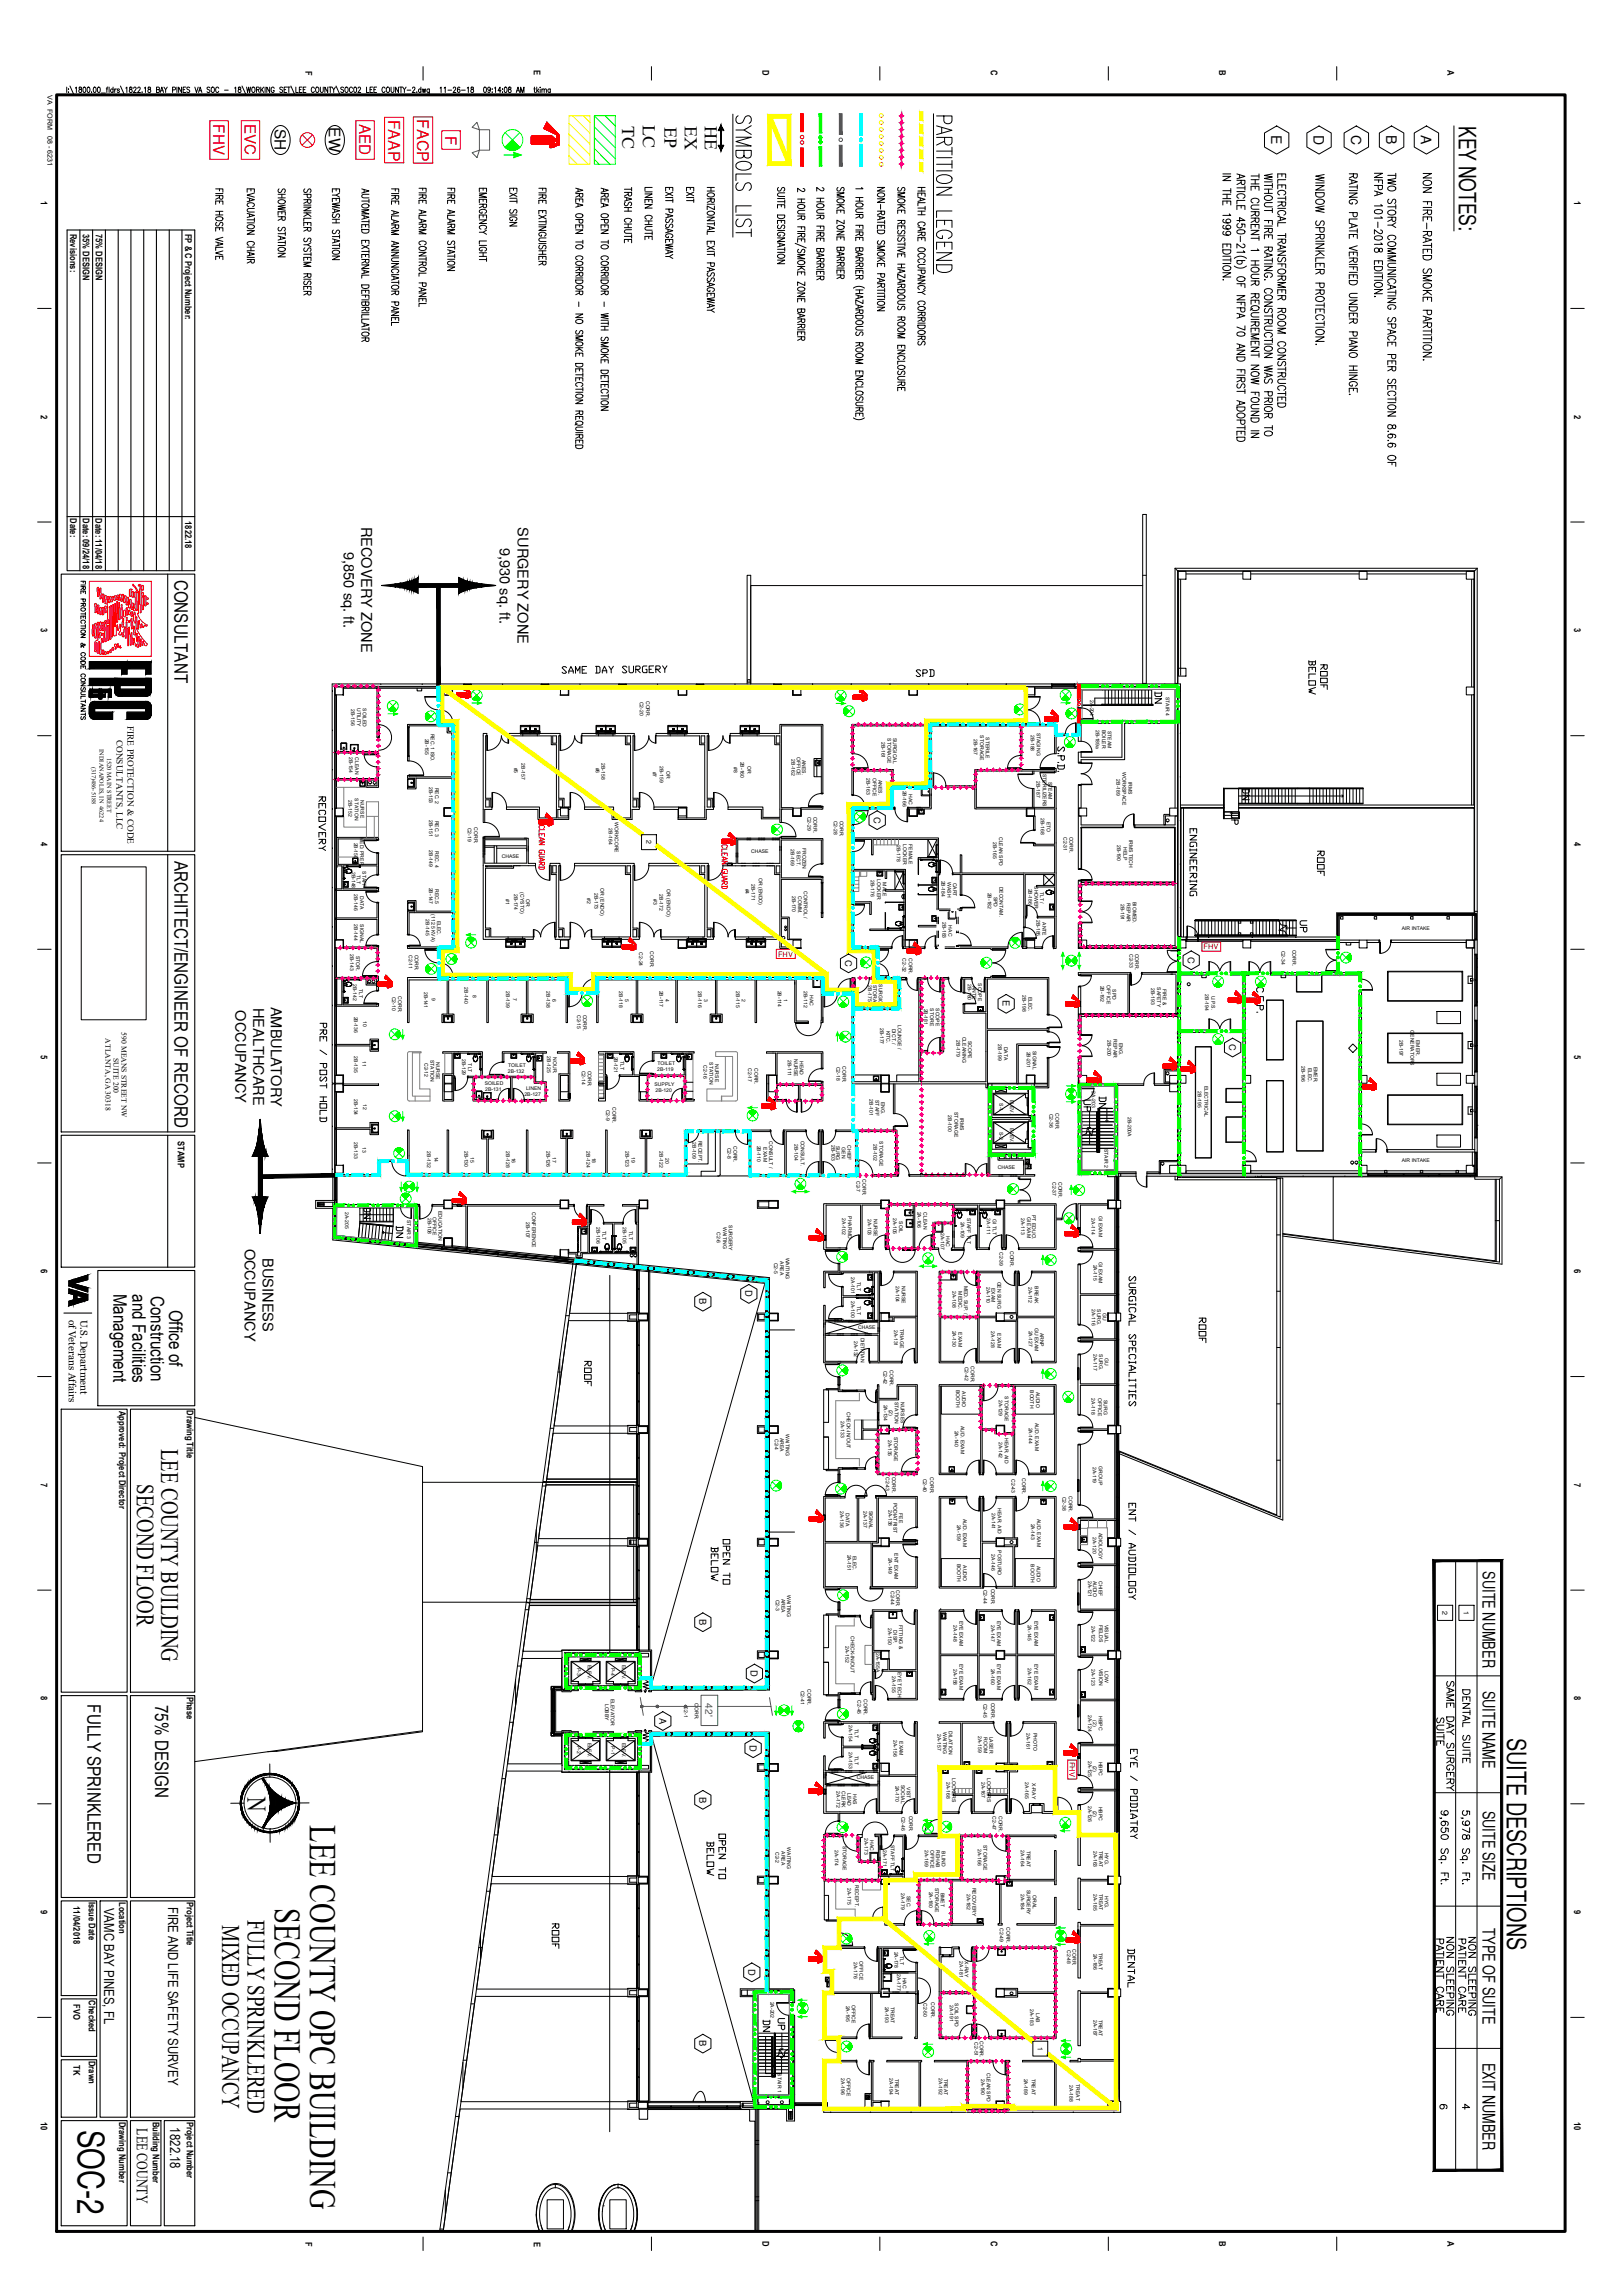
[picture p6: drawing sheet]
<svg xmlns="http://www.w3.org/2000/svg" width="762mm" height="1067mm" viewBox="0 0 762 1067" stroke-linecap="round" stroke-linejoin="round" font-family="sans-serif">
<defs><g id="words">
<g font-size="17.8">
<text x="145" y="857" transform="rotate(90 145 857)">LEE COUNTY OPC BUILDING</text>
<text x="129" y="896" transform="rotate(90 129 896)">SECOND FLOOR</text>
</g>
<text font-size="17.4" x="37" y="1000" transform="rotate(90 37 1000)">SOC-2</text>
<g font-size="13.2">
<text x="353" y="113" transform="rotate(-90 353 113)">SYMBOLS LIST</text>
<text x="448" y="130" transform="rotate(-90 448 130)">PARTITION LEGEND</text>
</g>
<text font-size="12.6" x="116" y="844" transform="rotate(90 116 844)">N</text>
<text font-size="12.4" x="708" y="816" transform="rotate(90 708 816)">SUITE DESCRIPTIONS</text>
<g font-size="11.8">
<text x="76" y="680" transform="rotate(90 76 680)">LEE COUNTY BUILDING</text>
<text x="64" y="697" transform="rotate(90 64 697)">SECOND FLOOR</text>
<text x="104" y="904" transform="rotate(90 104 904)">MIXED OCCUPANCY</text>
<text x="116" y="901" transform="rotate(90 116 901)">FULLY SPRINKLERED</text>
</g>
<text font-size="11" x="685" y="59" transform="rotate(90 685 59)">KEY NOTES:</text>
<g font-size="8.7">
<text x="82" y="272" transform="rotate(90 82 272)">CONSULTANT</text>
<text x="82" y="404" transform="rotate(90 82 404)">ARCHITECT/ENGINEER OF RECORD</text>
<text x="53" y="607" transform="rotate(90 53 607)">Management</text>
<text x="62" y="608" transform="rotate(90 62 608)">and Facilities</text>
<text x="71" y="609" transform="rotate(90 71 609)">Construction</text>
<text x="79" y="615" transform="rotate(90 79 615)">Office of</text>
<text x="41" y="800" transform="rotate(90 41 800)">FULLY SPRINKLERED</text>
<text x="73" y="801" transform="rotate(90 73 801)">75% DESIGN</text>
</g>
<g font-size="8.4">
<text x="292" y="59" transform="rotate(90 292 59)">TC</text>
<text x="302" y="59" transform="rotate(90 302 59)">LC</text>
<text x="312" y="59" transform="rotate(90 312 59)">EP</text>
<text x="321" y="59" transform="rotate(90 321 59)">EX</text>
<text x="331" y="59" transform="rotate(90 331 59)">HE</text>
</g>
<g font-size="8">
<text x="696" y="738" transform="rotate(90 696 738)">SUITE NUMBER</text>
<text x="696" y="794" transform="rotate(90 696 794)">SUITE NAME</text>
<text x="696" y="850" transform="rotate(90 696 850)">SUITE SIZE</text>
<text x="696" y="906" transform="rotate(90 696 906)">TYPE OF SUITE</text>
<text x="696" y="969" transform="rotate(90 696 969)">EXIT NUMBER</text>
</g>
<text font-size="7.9" x="673" y="170" transform="rotate(-90 673 170)">NON FIRE-RATED SMOKE PARTITION.</text>
<text font-size="7.5" fill="#f00" x="196" y="56" transform="rotate(90 196 56)">FACP</text>
<g font-size="7.5">
<text x="623" y="163" transform="rotate(-90 623 163)">WINDOW SPRINKLER PROTECTION.</text>
<text x="64" y="999" transform="rotate(90 64 999)">LEE COUNTY</text>
</g>
<text font-size="7.4" fill="#f00" x="182" y="56" transform="rotate(90 182 56)">FAAP</text>
<g font-size="7.2">
<text x="155" y="60" transform="rotate(90 155 60)">EW</text>
<text x="129" y="61" transform="rotate(90 129 61)">SH</text>
</g>
<g font-size="7.1" fill="#f00">
<text x="100" y="58" transform="rotate(90 100 58)">FHV</text>
<text x="115" y="58" transform="rotate(90 115 58)">EVC</text>
<text x="169" y="58" transform="rotate(90 169 58)">AED</text>
<text x="209" y="64" transform="rotate(90 209 64)">F</text>
</g>
<g font-size="7.1">
<text x="263" y="318">SAME DAY SURGERY</text>
<text x="691" y="829" transform="rotate(-90 691 829)">DENTAL SUITE</text>
<text x="684" y="842" transform="rotate(-90 684 842)">SAME DAY SURGERY</text>
<text x="679" y="946" transform="rotate(-90 679 946)">PATIENT CARE</text>
<text x="694" y="948" transform="rotate(-90 694 948)">NON SLEEPING</text>
</g>
<g font-size="6.8">
<text x="170" y="247" transform="rotate(90 170 247)">RECOVERY ZONE</text>
<text x="243" y="248" transform="rotate(90 243 248)">SURGERY ZONE</text>
<text x="235" y="257" transform="rotate(90 235 257)">9,930 sq. ft.</text>
<text x="161" y="259" transform="rotate(90 161 259)">9,850 sq. ft.</text>
<text x="119" y="473" transform="rotate(90 119 473)">HEALTHCARE</text>
<text x="127" y="473" transform="rotate(90 127 473)">AMBULATORY</text>
<text x="111" y="474" transform="rotate(90 111 474)">OCCUPANCY</text>
<text x="115" y="586" transform="rotate(90 115 586)">OCCUPANCY</text>
<text x="123" y="591" transform="rotate(90 123 591)">BUSINESS</text>
</g>
<g font-size="6.6">
<text x="597" y="63" transform="rotate(90 597 63)">E</text>
<text x="617" y="63" transform="rotate(90 617 63)">D</text>
<text x="634" y="63" transform="rotate(90 634 63)">C</text>
<text x="651" y="63" transform="rotate(90 651 63)">B</text>
<text x="667" y="63" transform="rotate(90 667 63)">A</text>
<text x="307" y="114" transform="rotate(-90 307 114)">LINEN CHUTE</text>
<text x="297" y="115" transform="rotate(-90 297 115)">TRASH CHUTE</text>
<text x="135" y="122" transform="rotate(-90 135 122)">SHOWER STATION</text>
<text x="429" y="319">SPD</text>
<text x="618" y="327" transform="rotate(-90 618 327)">BELOW</text>
<text x="624" y="325" transform="rotate(-90 624 325)">ROOF</text>
<text x="587" y="377" transform="rotate(-90 587 377)">DN</text>
<text x="582" y="388" transform="rotate(-90 582 388)">UP</text>
<text x="154" y="400" transform="rotate(-90 154 400)">RECOVERY</text>
<text x="623" y="412" transform="rotate(-90 623 412)">ROOF</text>
<text x="563" y="422" transform="rotate(-90 563 422)">ENGINEERING</text>
<text x="615" y="439" transform="rotate(-90 615 439)">UP</text>
<text x="520" y="521" transform="rotate(-90 520 521)">DN</text>
<text x="154" y="528" transform="rotate(-90 154 528)">PRE / POST HOLD</text>
<text x="567" y="632" transform="rotate(-90 567 632)">ROOF</text>
<text x="278" y="652" transform="rotate(-90 278 652)">ROOF</text>
<text x="534" y="661" transform="rotate(-90 534 661)">SURGICAL SPECIALITIES</text>
<text x="338" y="744" transform="rotate(-90 338 744)">BELOW</text>
<text x="344" y="745" transform="rotate(-90 344 745)">OPEN TO</text>
<text x="534" y="752" transform="rotate(-90 534 752)">ENT / AUDIOLOGY</text>
<text x="679" y="821" transform="rotate(-90 679 821)">SUITE</text>
<text x="535" y="865" transform="rotate(-90 535 865)">EYE / PODIATRY</text>
<text x="336" y="882" transform="rotate(-90 336 882)">BELOW</text>
<text x="341" y="883" transform="rotate(-90 341 883)">OPEN TO</text>
<text x="263" y="916" transform="rotate(-90 263 916)">ROOF</text>
<text x="683" y="948" transform="rotate(-90 683 948)">NON SLEEPING</text>
<text x="689" y="946" transform="rotate(-90 689 946)">PATIENT CARE</text>
<text x="362" y="955" transform="rotate(-90 362 955)">DN</text>
<text x="369" y="954" transform="rotate(-90 369 954)">UP</text>
</g>
<g font-size="6.6" fill="#0f0">
<text x="513" y="523" transform="rotate(-90 513 523)">UP</text>
<text x="175" y="573" transform="rotate(-90 175 573)">DN</text>
<text x="190" y="582" transform="rotate(-90 190 582)">DN</text>
</g>
<g font-size="6.5">
<text x="49" y="896" transform="rotate(90 49 896)">VAMC BAY PINES, FL</text>
<text x="79" y="895" transform="rotate(90 79 895)">FIRE AND LIFE SAFETY SURVEY</text>
<text x="80" y="999" transform="rotate(90 80 999)">1822.18</text>
</g>
<text font-size="6.2" fill="#0f0" x="546" y="331" transform="rotate(-90 546 331)">DN</text>
<text font-size="6.2" x="533" y="934" transform="rotate(-90 533 934)">DENTAL</text>
<text font-size="5.7" x="685" y="992">4</text>
<g font-size="5.3">
<text x="41" y="339" transform="rotate(-90 41 339)">FIRE PROTECTION &amp; CODE CONSULTANTS</text>
<text x="675" y="992">6</text>
</g>
<g font-size="4.7">
<text x="32" y="620" transform="rotate(90 32 620)">of Veterans Affairs</text>
<text x="38" y="620" transform="rotate(90 38 620)">U.S. Department</text>
</g>
<text font-size="4.7" fill="#00f" x="331" y="800" transform="rotate(90 331 800)">42'</text>
<g font-size="4.4">
<text x="143" y="33" transform="rotate(90 143 33)">F</text>
<text x="251" y="33" transform="rotate(90 251 33)">E</text>
<text x="358" y="33" transform="rotate(90 358 33)">D</text>
<text x="465" y="33" transform="rotate(90 465 33)">C</text>
<text x="572" y="33" transform="rotate(90 572 33)">B</text>
<text x="680" y="33" transform="rotate(90 680 33)">A</text>
<text x="19" y="95" transform="rotate(90 19 95)">1</text>
<text x="739" y="95" transform="rotate(90 739 95)">1</text>
<text x="33" y="110" transform="rotate(90 33 110)">Revisions:</text>
<text x="39" y="110" transform="rotate(90 39 110)">35% DESIGN</text>
<text x="45" y="110" transform="rotate(90 45 110)">75% DESIGN</text>
<text x="87" y="110" transform="rotate(90 87 110)">FP &amp; C Project Number:</text>
<text x="19" y="195" transform="rotate(90 19 195)">2</text>
<text x="739" y="195" transform="rotate(90 739 195)">2</text>
<text x="33" y="243" transform="rotate(90 33 243)">Date:</text>
<text x="39" y="243" transform="rotate(90 39 243)">Date: 09/24/18</text>
<text x="45" y="243" transform="rotate(90 45 243)">Date: 11/04/18</text>
<text x="87" y="245" transform="rotate(90 87 245)">1822.18</text>
<text x="19" y="295" transform="rotate(90 19 295)">3</text>
<text x="739" y="295" transform="rotate(90 739 295)">3</text>
<text x="60" y="341" transform="rotate(90 60 341)">FIRE PROTECTION &amp; CODE</text>
<text x="55" y="347" transform="rotate(90 55 347)">CONSULTANTS, LLC</text>
<text x="410" y="383" transform="rotate(90 410 383)">C</text>
<text x="19" y="395" transform="rotate(90 19 395)">4</text>
<text x="739" y="395" transform="rotate(90 739 395)">4</text>
<text x="558" y="449" transform="rotate(90 558 449)">C</text>
<text x="397" y="451" transform="rotate(90 397 451)">C</text>
<text x="471" y="470" transform="rotate(90 471 470)">E</text>
<text x="577" y="490" transform="rotate(90 577 490)">C</text>
<text x="19" y="496" transform="rotate(90 19 496)">5</text>
<text x="739" y="496" transform="rotate(90 739 496)">5</text>
<text x="84" y="536" transform="rotate(90 84 536)">STAMP</text>
<text x="19" y="596" transform="rotate(90 19 596)">6</text>
<text x="739" y="596" transform="rotate(90 739 596)">6</text>
<text x="350" y="606" transform="rotate(90 350 606)">D</text>
<text x="328" y="610" transform="rotate(90 328 610)">B</text>
<text x="56" y="662" transform="rotate(90 56 662)">Approved: Project Director</text>
<text x="88" y="662" transform="rotate(90 88 662)">Drawing Title</text>
<text x="19" y="696" transform="rotate(90 19 696)">7</text>
<text x="739" y="696" transform="rotate(90 739 696)">7</text>
<text x="328" y="760" transform="rotate(90 328 760)">B</text>
<text x="353" y="784" transform="rotate(90 353 784)">D</text>
<text x="19" y="797" transform="rotate(90 19 797)">8</text>
<text x="88" y="797" transform="rotate(90 88 797)">Phase</text>
<text x="739" y="797" transform="rotate(90 739 797)">8</text>
<text x="310" y="807" transform="rotate(90 310 807)">A</text>
<text x="352" y="819" transform="rotate(90 352 819)">D</text>
<text x="328" y="844" transform="rotate(90 328 844)">B</text>
<text x="42" y="893" transform="rotate(90 42 893)">Issue Date</text>
<text x="56" y="893" transform="rotate(90 56 893)">Location</text>
<text x="88" y="893" transform="rotate(90 88 893)">Project Title</text>
<text x="19" y="897" transform="rotate(90 19 897)">9</text>
<text x="35" y="895" transform="rotate(90 35 895)">11/04/2018</text>
<text x="739" y="897" transform="rotate(90 739 897)">9</text>
<text x="351" y="924" transform="rotate(90 351 924)">D</text>
<text x="35" y="941" transform="rotate(90 35 941)">FVO</text>
<text x="42" y="939" transform="rotate(90 42 939)">Checked</text>
<text x="328" y="958" transform="rotate(90 328 958)">B</text>
<text x="35" y="970" transform="rotate(90 35 970)">TK</text>
<text x="42" y="968" transform="rotate(90 42 968)">Drawn</text>
<text x="19" y="996" transform="rotate(90 19 996)">10</text>
<text x="56" y="996" transform="rotate(90 56 996)">Drawing Number</text>
<text x="72" y="996" transform="rotate(90 72 996)">Building Number</text>
<text x="88" y="996" transform="rotate(90 88 996)">Project Number</text>
<text x="739" y="996" transform="rotate(90 739 996)">10</text>
<text x="143" y="1053" transform="rotate(90 143 1053)">F</text>
<text x="251" y="1053" transform="rotate(90 251 1053)">E</text>
<text x="358" y="1052" transform="rotate(90 358 1052)">D</text>
<text x="465" y="1052" transform="rotate(90 465 1052)">C</text>
<text x="572" y="1052" transform="rotate(90 572 1052)">B</text>
<text x="680" y="1052" transform="rotate(90 680 1052)">A</text>
</g>
<g font-size="3.6">
<text x="57" y="485" transform="rotate(90 57 485)">590 MEANS STREET NW</text>
<text x="49" y="488" transform="rotate(90 49 488)">ATLANTA, GA 30318</text>
<text x="53" y="497" transform="rotate(90 53 497)">SUITE 200</text>
</g>
<g font-size="3.5" fill="#f00">
<text x="365" y="449">FHV</text>
<text x="565" y="446">FHV</text>
<text x="502" y="827" transform="rotate(90 502 827)">FHV</text>
</g>
<g font-size="3.3">
<text x="22" y="45" transform="rotate(90 22 45)">VA FORM</text>
<text x="22" y="64" transform="rotate(90 22 64)">08 - 6231</text>
<text x="304" y="395" transform="rotate(90 304 395)">2</text>
<text x="677" y="756" transform="rotate(90 677 756)">2</text>
<text x="687" y="756" transform="rotate(90 687 756)">1</text>
<text x="487" y="961" transform="rotate(90 487 961)">1</text>
</g>
<g font-size="2.9">
<text x="47" y="352" transform="rotate(90 47 352)">INDIANAPOLIS, IN 46224</text>
<text x="43" y="360" transform="rotate(90 43 360)">(317)486-5188</text>
<text x="50" y="356" transform="rotate(90 50 356)">1520 MAIN STREET</text>
</g>
<g font-size="2.4">
<text x="300" y="330" transform="rotate(90 300 330)">C2-20</text>
<text x="303" y="329" transform="rotate(90 303 329)">CORR.</text>
<text x="512" y="329" transform="rotate(90 512 329)">2A-204</text>
<text x="547" y="327" transform="rotate(90 547 327)">STAIR 4</text>
<text x="165" y="333" transform="rotate(90 165 333)">2B-156</text>
<text x="168" y="332" transform="rotate(90 168 332)">UTILITY</text>
<text x="170" y="333" transform="rotate(90 170 333)">SOILED</text>
<text x="200" y="347" transform="rotate(90 200 347)">2B-155</text>
<text x="202" y="345" transform="rotate(90 202 345)">REC. 1 ISO.</text>
<text x="417" y="347" transform="rotate(90 417 347)">STORAGE</text>
<text x="419" y="346" transform="rotate(90 419 346)">SURGICAL</text>
<text x="457" y="347" transform="rotate(90 457 347)">2B-167</text>
<text x="460" y="345" transform="rotate(90 460 345)">STORAGE</text>
<text x="463" y="346" transform="rotate(90 463 346)">STERILE</text>
<text x="484" y="345" transform="rotate(90 484 345)">2B-188</text>
<text x="487" y="344" transform="rotate(90 487 344)">STAGING</text>
<text x="514" y="343" transform="rotate(90 514 343)">2B-189a</text>
<text x="517" y="343" transform="rotate(90 517 343)">BOILER</text>
<text x="520" y="343" transform="rotate(90 520 343)">STEAM</text>
<text x="414" y="348" transform="rotate(90 414 348)">2B-161</text>
<text x="164" y="355" transform="rotate(90 164 355)">2B-154</text>
<text x="167" y="356" transform="rotate(90 167 356)">CLEAN</text>
<text x="245" y="358" transform="rotate(90 245 358)">2B-157</text>
<text x="282" y="358" transform="rotate(90 282 358)">2B-158</text>
<text x="310" y="360" transform="rotate(90 310 360)">2B-159</text>
<text x="348" y="358" transform="rotate(90 348 358)">2B-160</text>
<text x="351" y="360" transform="rotate(90 351 360)">OR</text>
<text x="372" y="357" transform="rotate(90 372 357)">2B-162</text>
<text x="374" y="356" transform="rotate(90 374 356)">OFFICE</text>
<text x="377" y="357" transform="rotate(90 377 357)">ANES.</text>
<text x="241" y="360" transform="rotate(90 241 360)">#5</text>
<text x="280" y="360" transform="rotate(90 280 360)">#6</text>
<text x="307" y="362" transform="rotate(90 307 362)">#7</text>
<text x="313" y="362" transform="rotate(90 313 362)">OR</text>
<text x="345" y="360" transform="rotate(90 345 360)">#8</text>
<text x="407" y="365" transform="rotate(90 407 365)">2B-163</text>
<text x="410" y="365" transform="rotate(90 410 365)">OFFICE</text>
<text x="490" y="363" transform="rotate(90 490 363)">STERILIZERS</text>
<text x="524" y="366" transform="rotate(90 524 366)">2B-189</text>
<text x="527" y="363" transform="rotate(90 527 363)">WORKSPACE</text>
<text x="202" y="369" transform="rotate(90 202 369)">2B-153</text>
<text x="204" y="370" transform="rotate(90 204 370)">REC. 2</text>
<text x="412" y="366" transform="rotate(90 412 366)">ANES.</text>
<text x="424" y="371" transform="rotate(90 424 371)">2B-166</text>
<text x="487" y="367" transform="rotate(90 487 367)">2B-187</text>
<text x="492" y="367" transform="rotate(90 492 367)">STEAM</text>
<text x="530" y="367" transform="rotate(90 530 367)">IRMS</text>
<text x="164" y="376" transform="rotate(90 164 376)">2B-152</text>
<text x="167" y="375" transform="rotate(90 167 375)">STATION</text>
<text x="169" y="376" transform="rotate(90 169 376)">NURSE</text>
<text x="427" y="373" transform="rotate(90 427 373)">HAC</text>
<text x="379" y="384" transform="rotate(90 379 384)">C2-29</text>
<text x="382" y="383" transform="rotate(90 382 383)">CORR.</text>
<text x="202" y="385" transform="rotate(90 202 385)">2B-151</text>
<text x="204" y="385" transform="rotate(90 204 385)">REC. 3</text>
<text x="220" y="389" transform="rotate(90 220 389)">C2-19</text>
<text x="223" y="388" transform="rotate(90 223 388)">CORR.</text>
<text x="286" y="389" transform="rotate(90 286 389)">2B-164</text>
<text x="289" y="386" transform="rotate(90 289 386)">WORKCORE</text>
<text x="391" y="385" transform="rotate(90 391 385)">C2-28</text>
<text x="394" y="385" transform="rotate(90 394 385)">CORR.</text>
<text x="489" y="384" transform="rotate(90 489 384)">2B-168</text>
<text x="491" y="386" transform="rotate(90 491 386)">ETO</text>
<text x="166" y="396" transform="rotate(90 166 396)">2B-150</text>
<text x="169" y="393" transform="rotate(90 169 393)">MED. PREP.</text>
<text x="466" y="395" transform="rotate(90 466 395)">2B-165</text>
<text x="469" y="393" transform="rotate(90 469 393)">CLEAN SPD</text>
<text x="499" y="393" transform="rotate(90 499 393)">C2-31</text>
<text x="502" y="393" transform="rotate(90 502 393)">CORR.</text>
<text x="530" y="394" transform="rotate(90 530 394)">IRMS TECH</text>
<text x="202" y="399" transform="rotate(90 202 399)">2B-149</text>
<text x="204" y="400" transform="rotate(90 204 400)">REC. 4</text>
<text x="353" y="401">CHASE</text>
<text x="371" y="399" transform="rotate(90 371 399)">2B-169</text>
<text x="374" y="400" transform="rotate(90 374 400)">SECT.</text>
<text x="377" y="398" transform="rotate(90 377 398)">FROZEN</text>
<text x="421" y="397" transform="rotate(90 421 397)">2B-178</text>
<text x="424" y="396" transform="rotate(90 424 396)">LOCKER</text>
<text x="427" y="396" transform="rotate(90 427 396)">FEMALE</text>
<text x="525" y="397" transform="rotate(90 525 397)">2B-190</text>
<text x="527" y="398" transform="rotate(90 527 398)">HELP</text>
<text x="236" y="403">CHASE</text>
<text x="165" y="409" transform="rotate(90 165 409)">2B-148</text>
<text x="168" y="411" transform="rotate(90 168 411)">TLT</text>
<text x="170" y="409" transform="rotate(90 170 409)">STAFF</text>
<text x="356" y="412" transform="rotate(90 356 412)">OR (ENDO)</text>
<text x="409" y="413" transform="rotate(90 409 413)">2B-176</text>
<text x="412" y="413" transform="rotate(90 412 413)">LOCKER</text>
<text x="442" y="413" transform="rotate(90 442 413)">2B-184</text>
<text x="166" y="420" transform="rotate(90 166 420)">2B-146</text>
<text x="202" y="417" transform="rotate(90 202 417)">2B-147</text>
<text x="204" y="417" transform="rotate(90 204 417)">REC.5</text>
<text x="241" y="420" transform="rotate(90 241 420)">2B-174</text>
<text x="244" y="419" transform="rotate(90 244 419)">(CYSTO)</text>
<text x="279" y="419" transform="rotate(90 279 419)">2B-173</text>
<text x="282" y="417" transform="rotate(90 282 417)">OR (ENDO)</text>
<text x="310" y="420" transform="rotate(90 310 420)">2B-172</text>
<text x="313" y="418" transform="rotate(90 313 418)">OR (ENDO)</text>
<text x="350" y="417" transform="rotate(90 350 417)">#4</text>
<text x="353" y="415" transform="rotate(90 353 415)">2B-171</text>
<text x="377" y="418" transform="rotate(90 377 418)">CONTROL /</text>
<text x="414" y="414" transform="rotate(90 414 414)">MALE</text>
<text x="445" y="414" transform="rotate(90 445 414)">WASH</text>
<text x="448" y="414" transform="rotate(90 448 414)">CART</text>
<text x="464" y="419" transform="rotate(90 464 419)">2B-182</text>
<text x="469" y="416" transform="rotate(90 469 416)">DECONTAM.</text>
<text x="483" y="417" transform="rotate(90 483 417)">2B-186</text>
<text x="486" y="416" transform="rotate(90 486 416)">SHOWER</text>
<text x="488" y="419" transform="rotate(90 488 419)">TLT /</text>
<text x="169" y="421" transform="rotate(90 169 421)">DATA</text>
<text x="238" y="422" transform="rotate(90 238 422)">#1</text>
<text x="247" y="422" transform="rotate(90 247 422)">OR</text>
<text x="276" y="422" transform="rotate(90 276 422)">#2</text>
<text x="307" y="422" transform="rotate(90 307 422)">#3</text>
<text x="372" y="421" transform="rotate(90 372 421)">2B-170</text>
<text x="375" y="421" transform="rotate(90 375 421)">COMM.</text>
<text x="467" y="421" transform="rotate(90 467 421)">SPD</text>
<text x="526" y="424" transform="rotate(90 526 424)">2B-191</text>
<text x="529" y="424" transform="rotate(90 529 424)">REPAIR</text>
<text x="532" y="424" transform="rotate(90 532 424)">BIOMED.</text>
<text x="200" y="432" transform="rotate(90 200 432)">2B-145</text>
<text x="203" y="429" transform="rotate(90 203 429)">(112.5 KVA)</text>
<text x="487" y="432" transform="rotate(90 487 432)">2B-185</text>
<text x="166" y="434" transform="rotate(90 166 434)">2B-144</text>
<text x="169" y="434" transform="rotate(90 169 434)">SIGNAL</text>
<text x="205" y="432" transform="rotate(90 205 432)">ELEC.</text>
<text x="443" y="433" transform="rotate(90 443 433)">2B-183</text>
<text x="445" y="435" transform="rotate(90 445 435)">HAC</text>
<text x="490" y="433" transform="rotate(90 490 433)">ANTE</text>
<text x="658" y="436">AIR INTAKE</text>
<text x="164" y="448" transform="rotate(90 164 448)">2B-143</text>
<text x="167" y="449" transform="rotate(90 167 449)">STOR.</text>
<text x="192" y="448" transform="rotate(90 192 448)">C2-11</text>
<text x="195" y="448" transform="rotate(90 195 448)">CORR.</text>
<text x="300" y="447" transform="rotate(90 300 447)">C2-24</text>
<text x="305" y="447" transform="rotate(90 305 447)">CORR.</text>
<text x="427" y="450" transform="rotate(90 427 450)">CORR.</text>
<text x="530" y="448" transform="rotate(90 530 448)">C2-33</text>
<text x="533" y="448" transform="rotate(90 533 448)">CORR.</text>
<text x="602" y="446" transform="rotate(90 602 446)">C2-34</text>
<text x="607" y="446" transform="rotate(90 607 446)">CORR.</text>
<text x="424" y="450" transform="rotate(90 424 450)">C2-32</text>
<text x="454" y="462" transform="rotate(90 454 462)">2B-180</text>
<text x="459" y="462" transform="rotate(90 459 462)">SCOPE</text>
<text x="166" y="462" transform="rotate(90 166 462)">2B-142</text>
<text x="169" y="464" transform="rotate(90 169 464)">TLT</text>
<text x="184" y="468" transform="rotate(90 184 468)">C2-10</text>
<text x="187" y="468" transform="rotate(90 187 468)">CORR.</text>
<text x="199" y="466" transform="rotate(90 199 466)">2B-141</text>
<text x="218" y="464" transform="rotate(90 218 464)">2B-140</text>
<text x="222" y="467" transform="rotate(90 222 467)">8</text>
<text x="238" y="465" transform="rotate(90 238 465)">2B-139</text>
<text x="257" y="465" transform="rotate(90 257 465)">2B-138</text>
<text x="291" y="465" transform="rotate(90 291 465)">2B-118</text>
<text x="310" y="465" transform="rotate(90 310 465)">2B-117</text>
<text x="328" y="465" transform="rotate(90 328 465)">2B-116</text>
<text x="346" y="465" transform="rotate(90 346 465)">2B-115</text>
<text x="365" y="465" transform="rotate(90 365 465)">2B-114</text>
<text x="377" y="465" transform="rotate(90 377 465)">2B-112</text>
<text x="380" y="467" transform="rotate(90 380 467)">HAC</text>
<text x="408" y="463" transform="rotate(90 408 463)">2B-175</text>
<text x="410" y="462" transform="rotate(90 410 462)">STORAGE</text>
<text x="413" y="462" transform="rotate(90 413 462)">SURGICAL</text>
<text x="457" y="463" transform="rotate(90 457 463)">ANTE</text>
<text x="480" y="467" transform="rotate(90 480 467)">2B-198</text>
<text x="517" y="463" transform="rotate(90 517 463)">2B-192</text>
<text x="520" y="463" transform="rotate(90 520 463)">OFFICE</text>
<text x="522" y="465" transform="rotate(90 522 465)">SPD</text>
<text x="540" y="464" transform="rotate(90 540 464)">2B-193</text>
<text x="543" y="464" transform="rotate(90 543 464)">SAFETY</text>
<text x="546" y="464" transform="rotate(90 546 464)">FIRE &amp;</text>
<text x="566" y="467" transform="rotate(90 566 467)">2B-194</text>
<text x="569" y="467" transform="rotate(90 569 467)">U.P.S.</text>
<text x="203" y="468" transform="rotate(90 203 468)">9</text>
<text x="241" y="469" transform="rotate(90 241 469)">7</text>
<text x="259" y="469" transform="rotate(90 259 469)">6</text>
<text x="293" y="469" transform="rotate(90 293 469)">5</text>
<text x="312" y="469" transform="rotate(90 312 469)">4</text>
<text x="331" y="469" transform="rotate(90 331 469)">3</text>
<text x="348" y="469" transform="rotate(90 348 469)">2</text>
<text x="368" y="469" transform="rotate(90 368 469)">1</text>
<text x="434" y="474" transform="rotate(90 434 474)">2B-181</text>
<text x="437" y="473" transform="rotate(90 437 473)">STORE</text>
<text x="439" y="473" transform="rotate(90 439 473)">SCOPE</text>
<text x="483" y="468" transform="rotate(90 483 468)">ELEC.</text>
<text x="166" y="477" transform="rotate(90 166 477)">2B-136</text>
<text x="171" y="479" transform="rotate(90 171 479)">10</text>
<text x="271" y="477" transform="rotate(90 271 477)">C2-15</text>
<text x="274" y="476" transform="rotate(90 274 476)">CORR.</text>
<text x="413" y="483" transform="rotate(90 413 483)">2B-177</text>
<text x="416" y="484" transform="rotate(90 416 484)">KITC.</text>
<text x="419" y="483" transform="rotate(90 419 483)">DICT. /</text>
<text x="422" y="481" transform="rotate(90 422 481)">LOUNGE /</text>
<text x="662" y="484" transform="rotate(90 662 484)">GENERATORS</text>
<text x="449" y="489" transform="rotate(90 449 489)">2B-179</text>
<text x="452" y="487" transform="rotate(90 452 487)">CLEANING</text>
<text x="455" y="489" transform="rotate(90 455 489)">SCOPE</text>
<text x="469" y="490" transform="rotate(90 469 490)">2B-199</text>
<text x="471" y="491" transform="rotate(90 471 491)">DATA</text>
<text x="520" y="488" transform="rotate(90 520 488)">2B-200</text>
<text x="523" y="488" transform="rotate(90 523 488)">REPAIR</text>
<text x="525" y="490" transform="rotate(90 525 490)">ENG.</text>
<text x="657" y="488" transform="rotate(90 657 488)">2B-197</text>
<text x="665" y="488" transform="rotate(90 665 488)">EMER.</text>
<text x="166" y="496" transform="rotate(90 166 496)">2B-135</text>
<text x="202" y="498" transform="rotate(90 202 498)">STATION</text>
<text x="217" y="497" transform="rotate(90 217 497)">2B-129</text>
<text x="257" y="496" transform="rotate(90 257 496)">2B-125</text>
<text x="260" y="497" transform="rotate(90 260 497)">NOUR.</text>
<text x="288" y="496" transform="rotate(90 288 496)">2B-121</text>
<text x="370" y="498" transform="rotate(90 370 498)">2B-111</text>
<text x="373" y="497" transform="rotate(90 373 497)">NURSE</text>
<text x="482" y="494" transform="rotate(90 482 494)">2B-201</text>
<text x="485" y="493" transform="rotate(90 485 493)">SIGNAL</text>
<text x="170" y="498" transform="rotate(90 170 498)">11</text>
<text x="199" y="499" transform="rotate(90 199 499)">C2-12</text>
<text x="205" y="499" transform="rotate(90 205 499)">NURSE</text>
<text x="220" y="499" transform="rotate(90 220 499)">TLT</text>
<text x="238" y="504">2B-132</text>
<text x="239" y="501">TOILET</text>
<text x="273" y="503" transform="rotate(90 273 503)">C2-14</text>
<text x="276" y="503" transform="rotate(90 276 503)">CORR.</text>
<text x="291" y="498" transform="rotate(90 291 498)">TLT</text>
<text x="309" y="503">2B-119</text>
<text x="309" y="500">TOILET</text>
<text x="330" y="500" transform="rotate(90 330 500)">C2-16</text>
<text x="333" y="499" transform="rotate(90 333 499)">STATION</text>
<text x="336" y="500" transform="rotate(90 336 500)">NURSE</text>
<text x="351" y="502" transform="rotate(90 351 502)">C2-17</text>
<text x="354" y="501" transform="rotate(90 354 501)">CORR.</text>
<text x="376" y="498" transform="rotate(90 376 498)">HEAD</text>
<text x="393" y="501" transform="rotate(90 393 501)">C2-18</text>
<text x="396" y="501" transform="rotate(90 396 501)">CORR.</text>
<text x="611" y="500" transform="rotate(90 611 500)">2B-196</text>
<text x="614" y="501" transform="rotate(90 614 501)">ELEC.</text>
<text x="617" y="501" transform="rotate(90 617 501)">EMER.</text>
<text x="228" y="509">SOILED</text>
<text x="565" y="510" transform="rotate(90 565 510)">ELECTRICAL</text>
<text x="166" y="516" transform="rotate(90 166 516)">2B-134</text>
<text x="228" y="512">2B-131</text>
<text x="246" y="515">2B-127</text>
<text x="247" y="512">LINEN</text>
<text x="307" y="510">SUPPLY</text>
<text x="308" y="513">2B-120</text>
<text x="513" y="512" transform="rotate(90 513 512)">2A-203</text>
<text x="562" y="512" transform="rotate(90 562 512)">2B-195</text>
<text x="170" y="518" transform="rotate(90 170 518)">12</text>
<text x="285" y="521" transform="rotate(90 285 521)">C2-9</text>
<text x="288" y="520" transform="rotate(90 288 520)">CORR.</text>
<text x="408" y="516" transform="rotate(90 408 516)">2B-101</text>
<text x="411" y="517" transform="rotate(90 411 517)">STAFF</text>
<text x="414" y="517" transform="rotate(90 414 517)">ENG.</text>
<text x="469" y="518" transform="rotate(90 469 518)">S-1</text>
<text x="474" y="516" transform="rotate(90 474 516)">ELEV.</text>
<text x="445" y="524" transform="rotate(90 445 524)">2B-100</text>
<text x="448" y="522" transform="rotate(90 448 522)">STORAGE</text>
<text x="451" y="525" transform="rotate(90 451 525)">IRMS</text>
<text x="493" y="523" transform="rotate(90 493 523)">C2-36</text>
<text x="496" y="523" transform="rotate(90 496 523)">CORR.</text>
<text x="530" y="524" transform="rotate(90 530 524)">2B-200A</text>
<text x="469" y="531" transform="rotate(90 469 531)">S-2</text>
<text x="474" y="530" transform="rotate(90 474 530)">ELEV.</text>
<text x="166" y="536" transform="rotate(90 166 536)">2B-133</text>
<text x="170" y="539" transform="rotate(90 170 539)">13</text>
<text x="325" y="536" transform="rotate(90 325 536)">2B-109</text>
<text x="328" y="536" transform="rotate(90 328 536)">RECEPT.</text>
<text x="342" y="539" transform="rotate(90 342 539)">C2-8</text>
<text x="344" y="538" transform="rotate(90 344 538)">CORR.</text>
<text x="356" y="538" transform="rotate(90 356 538)">2B-110</text>
<text x="358" y="539" transform="rotate(90 358 539)">EXAM</text>
<text x="361" y="536" transform="rotate(90 361 536)">CONSULT /</text>
<text x="373" y="537" transform="rotate(90 373 537)">2B-104</text>
<text x="376" y="536" transform="rotate(90 376 536)">CONSULT.</text>
<text x="390" y="538" transform="rotate(90 390 538)">2B-103</text>
<text x="393" y="538" transform="rotate(90 393 538)">SURG</text>
<text x="395" y="539" transform="rotate(90 395 539)">GEN</text>
<text x="398" y="538" transform="rotate(90 398 538)">CHIEF</text>
<text x="410" y="537" transform="rotate(90 410 537)">2B-102</text>
<text x="413" y="536" transform="rotate(90 413 536)">STORAGE</text>
<text x="518" y="539" transform="rotate(90 518 539)">STAIR 2</text>
<text x="201" y="541" transform="rotate(90 201 541)">2B-132</text>
<text x="204" y="543" transform="rotate(90 204 543)">14</text>
<text x="218" y="540" transform="rotate(90 218 540)">2B-130</text>
<text x="221" y="543" transform="rotate(90 221 543)">15</text>
<text x="238" y="541" transform="rotate(90 238 541)">2B-128</text>
<text x="240" y="544" transform="rotate(90 240 544)">16</text>
<text x="257" y="540" transform="rotate(90 257 540)">2B-126</text>
<text x="259" y="543" transform="rotate(90 259 543)">17</text>
<text x="275" y="541" transform="rotate(90 275 541)">2B-124</text>
<text x="278" y="544" transform="rotate(90 278 544)">18</text>
<text x="294" y="540" transform="rotate(90 294 540)">2B-123</text>
<text x="297" y="543" transform="rotate(90 297 543)">19</text>
<text x="310" y="541" transform="rotate(90 310 541)">2B-122</text>
<text x="312" y="544" transform="rotate(90 312 544)">20</text>
<text x="658" y="546">AIR INTAKE</text>
<text x="468" y="549">CHASE</text>
<text x="402" y="555" transform="rotate(90 402 555)">C2-7</text>
<text x="405" y="554" transform="rotate(90 405 554)">CORR.</text>
<text x="494" y="555" transform="rotate(90 494 555)">C2-37</text>
<text x="497" y="555" transform="rotate(90 497 555)">CORR.</text>
<text x="162" y="569" transform="rotate(90 162 569)">2A-205</text>
<text x="206" y="569" transform="rotate(90 206 569)">EDUCATION</text>
<text x="250" y="569" transform="rotate(90 250 569)">CONFERENCE</text>
<text x="431" y="569" transform="rotate(90 431 569)">2A-106</text>
<text x="434" y="569" transform="rotate(90 434 569)">CLEAN</text>
<text x="191" y="573" transform="rotate(90 191 573)">STAIR 3</text>
<text x="201" y="572" transform="rotate(90 201 572)">2B-108</text>
<text x="203" y="571" transform="rotate(90 203 571)">OFFICE</text>
<text x="247" y="574" transform="rotate(90 247 574)">2B-107</text>
<text x="342" y="575" transform="rotate(90 342 575)">SURGERY</text>
<text x="395" y="572" transform="rotate(90 395 572)">2A-102</text>
<text x="398" y="571" transform="rotate(90 398 571)">PHARMD</text>
<text x="407" y="572" transform="rotate(90 407 572)">2A-103</text>
<text x="410" y="572" transform="rotate(90 410 572)">NURSE</text>
<text x="419" y="572" transform="rotate(90 419 572)">2A-105</text>
<text x="422" y="573" transform="rotate(90 422 573)">SOIL</text>
<text x="451" y="574" transform="rotate(90 451 574)">2A-109</text>
<text x="454" y="572" transform="rotate(90 454 572)">STAFF TLT</text>
<text x="463" y="572" transform="rotate(90 463 572)">2A-111</text>
<text x="466" y="572" transform="rotate(90 466 572)">GI TLT</text>
<text x="479" y="572" transform="rotate(90 479 572)">2A-113</text>
<text x="482" y="571" transform="rotate(90 482 571)">GI EXAM</text>
<text x="485" y="571" transform="rotate(90 485 571)">PT EDUC\</text>
<text x="512" y="572" transform="rotate(90 512 572)">2A-114</text>
<text x="516" y="571" transform="rotate(90 516 571)">GI EXAM</text>
<text x="280" y="576" transform="rotate(90 280 576)">2B-106</text>
<text x="283" y="578" transform="rotate(90 283 578)">TLT</text>
<text x="292" y="576" transform="rotate(90 292 576)">2B-105</text>
<text x="295" y="578" transform="rotate(90 295 578)">TLT</text>
<text x="337" y="579" transform="rotate(90 337 579)">C2-6</text>
<text x="339" y="576" transform="rotate(90 339 576)">WAITING</text>
<text x="442" y="579" transform="rotate(90 442 579)">2A-107</text>
<text x="444" y="580" transform="rotate(90 444 580)">HAC</text>
<text x="469" y="588" transform="rotate(90 469 588)">C2-39</text>
<text x="474" y="587" transform="rotate(90 474 587)">CORR.</text>
<text x="363" y="593" transform="rotate(90 363 593)">C2-5</text>
<text x="366" y="592" transform="rotate(90 366 592)">AREA</text>
<text x="369" y="590" transform="rotate(90 369 590)">WAITING</text>
<text x="513" y="594" transform="rotate(90 513 594)">2A-115</text>
<text x="516" y="593" transform="rotate(90 516 593)">GI EXAM</text>
<text x="400" y="600" transform="rotate(90 400 600)">2A-101</text>
<text x="403" y="602" transform="rotate(90 403 602)">TLT</text>
<text x="421" y="604" transform="rotate(90 421 604)">2A-104</text>
<text x="423" y="604" transform="rotate(90 423 604)">NURSE</text>
<text x="453" y="604" transform="rotate(90 453 604)">MED. SUP. /</text>
<text x="463" y="604" transform="rotate(90 463 604)">2A-110</text>
<text x="466" y="605" transform="rotate(90 466 605)">EXAM</text>
<text x="468" y="602" transform="rotate(90 468 602)">GEN SURG</text>
<text x="483" y="604" transform="rotate(90 483 604)">2A-112</text>
<text x="486" y="604" transform="rotate(90 486 604)">BREAK</text>
<text x="400" y="611" transform="rotate(90 400 611)">2A-100</text>
<text x="447" y="606" transform="rotate(90 447 606)">2A-108</text>
<text x="450" y="606" transform="rotate(90 450 606)">MEDIC.</text>
<text x="403" y="613" transform="rotate(90 403 613)">TLT</text>
<text x="513" y="615" transform="rotate(90 513 615)">2A-116</text>
<text x="515" y="615" transform="rotate(90 515 615)">SURG.</text>
<text x="518" y="617" transform="rotate(90 518 617)">GU</text>
<text x="486" y="624" transform="rotate(90 486 624)">GU EXAM</text>
<text x="401" y="630" transform="rotate(90 401 630)">2A-132</text>
<text x="403" y="624">CHASE</text>
<text x="404" y="628" transform="rotate(90 404 628)">DIETITIAN</text>
<text x="420" y="624" transform="rotate(90 420 624)">2A-131</text>
<text x="423" y="624" transform="rotate(90 423 624)">TRIAGE</text>
<text x="447" y="625" transform="rotate(90 447 625)">2A-130</text>
<text x="450" y="626" transform="rotate(90 450 626)">EXAM</text>
<text x="465" y="625" transform="rotate(90 465 625)">2A-128</text>
<text x="468" y="626" transform="rotate(90 468 626)">EXAM</text>
<text x="483" y="625" transform="rotate(90 483 625)">2A-127</text>
<text x="488" y="626" transform="rotate(90 488 626)">ARNP</text>
<text x="513" y="636" transform="rotate(90 513 636)">2A-117</text>
<text x="516" y="636" transform="rotate(90 516 636)">SURG.</text>
<text x="453" y="642" transform="rotate(90 453 642)">C2-42</text>
<text x="456" y="642" transform="rotate(90 456 642)">CORR.</text>
<text x="519" y="638" transform="rotate(90 519 638)">GU</text>
<text x="415" y="644" transform="rotate(90 415 644)">C2-42</text>
<text x="418" y="643" transform="rotate(90 418 643)">CORR.</text>
<text x="449" y="653" transform="rotate(90 449 653)">BOOTH</text>
<text x="452" y="653" transform="rotate(90 452 653)">AUDIO</text>
<text x="484" y="653" transform="rotate(90 484 653)">BOOTH</text>
<text x="486" y="653" transform="rotate(90 486 653)">AUDIO</text>
<text x="415" y="660" transform="rotate(90 415 660)">2A-134</text>
<text x="420" y="658" transform="rotate(90 420 658)">STATION</text>
<text x="423" y="658" transform="rotate(90 423 658)">NURSES</text>
<text x="469" y="657" transform="rotate(90 469 657)">2A-129</text>
<text x="472" y="656" transform="rotate(90 472 656)">STORAGE</text>
<text x="512" y="657" transform="rotate(90 512 657)">2A-118</text>
<text x="516" y="656" transform="rotate(90 516 656)">OFFICE</text>
<text x="518" y="657" transform="rotate(90 518 657)">SURG</text>
<text x="398" y="663" transform="rotate(90 398 663)">CHECK-IN/OUT</text>
<text x="418" y="662" transform="rotate(90 418 662)">(2)</text>
<text x="395" y="667" transform="rotate(90 395 667)">2A-133</text>
<text x="448" y="672" transform="rotate(90 448 672)">2A-140</text>
<text x="451" y="670" transform="rotate(90 451 670)">AUD. EXAM</text>
<text x="483" y="670" transform="rotate(90 483 670)">2A-144</text>
<text x="486" y="668" transform="rotate(90 486 668)">AUD. EXAM</text>
<text x="364" y="676" transform="rotate(90 364 676)">C2-4</text>
<text x="366" y="675" transform="rotate(90 366 675)">AREA</text>
<text x="369" y="673" transform="rotate(90 369 673)">WAITING</text>
<text x="417" y="676" transform="rotate(90 417 676)">2A-135</text>
<text x="420" y="675" transform="rotate(90 420 675)">STORAGE</text>
<text x="469" y="677" transform="rotate(90 469 677)">2A-142</text>
<text x="472" y="675" transform="rotate(90 472 675)">HEAR. AID</text>
<text x="513" y="689" transform="rotate(90 513 689)">2A-119</text>
<text x="516" y="689" transform="rotate(90 516 689)">GROUP</text>
<text x="416" y="694" transform="rotate(90 416 694)">C2-43</text>
<text x="419" y="693" transform="rotate(90 419 693)">CORR.</text>
<text x="433" y="694" transform="rotate(90 433 694)">C2-40</text>
<text x="437" y="694" transform="rotate(90 437 694)">CORR.</text>
<text x="475" y="695" transform="rotate(90 475 695)">C2-43</text>
<text x="480" y="694" transform="rotate(90 480 694)">CORR.</text>
<text x="420" y="706" transform="rotate(90 420 706)">PODIATRIST</text>
<text x="499" y="703" transform="rotate(90 499 703)">C2-38</text>
<text x="502" y="702" transform="rotate(90 502 702)">CORR.</text>
<text x="395" y="710" transform="rotate(90 395 710)">2A-136</text>
<text x="397" y="710" transform="rotate(90 397 710)">DATA</text>
<text x="405" y="710" transform="rotate(90 405 710)">2A-137</text>
<text x="408" y="709" transform="rotate(90 408 709)">SIGNAL</text>
<text x="417" y="709" transform="rotate(90 417 709)">2A-138</text>
<text x="422" y="710" transform="rotate(90 422 710)">FEE</text>
<text x="452" y="713" transform="rotate(90 452 713)">AUD. EXAM</text>
<text x="466" y="710" transform="rotate(90 466 710)">2A-141</text>
<text x="468" y="708" transform="rotate(90 468 708)">HEAR. AID</text>
<text x="487" y="713" transform="rotate(90 487 713)">AUD. EXAM</text>
<text x="449" y="716" transform="rotate(90 449 716)">2A-139</text>
<text x="484" y="715" transform="rotate(90 484 715)">2A-143</text>
<text x="516" y="720" transform="rotate(90 516 720)">ADIOLOGY</text>
<text x="513" y="722" transform="rotate(90 513 722)">2A-120</text>
<text x="398" y="730" transform="rotate(90 398 730)">2A-151</text>
<text x="400" y="730" transform="rotate(90 400 730)">ELEC.</text>
<text x="417" y="731" transform="rotate(90 417 731)">2A-149</text>
<text x="420" y="729" transform="rotate(90 420 729)">ENT EXAM</text>
<text x="466" y="730" transform="rotate(90 466 730)">2A-146</text>
<text x="468" y="728" transform="rotate(90 468 728)">POSTURO</text>
<text x="449" y="734" transform="rotate(90 449 734)">BOOTH</text>
<text x="452" y="735" transform="rotate(90 452 735)">AUDIO</text>
<text x="484" y="735" transform="rotate(90 484 735)">BOOTH</text>
<text x="487" y="735" transform="rotate(90 487 735)">AUDIO</text>
<text x="511" y="742" transform="rotate(90 511 742)">2A-121</text>
<text x="513" y="742" transform="rotate(90 513 742)">AUDIO</text>
<text x="516" y="742" transform="rotate(90 516 742)">CHIEF</text>
<text x="370" y="749" transform="rotate(90 370 749)">WAITING</text>
<text x="418" y="747" transform="rotate(90 418 747)">C2-44</text>
<text x="421" y="747" transform="rotate(90 421 747)">CORR.</text>
<text x="462" y="746" transform="rotate(90 462 746)">C2-44</text>
<text x="465" y="746" transform="rotate(90 465 746)">CORR.</text>
<text x="364" y="751" transform="rotate(90 364 751)">C2-3</text>
<text x="367" y="751" transform="rotate(90 367 751)">AREA</text>
<text x="450" y="761" transform="rotate(90 450 761)">EYE EXAM</text>
<text x="468" y="761" transform="rotate(90 468 761)">EYE EXAM</text>
<text x="486" y="761" transform="rotate(90 486 761)">EYE EXAM</text>
<text x="417" y="765" transform="rotate(90 417 765)">2A-150</text>
<text x="420" y="766" transform="rotate(90 420 766)">DISP.</text>
<text x="422" y="763" transform="rotate(90 422 763)">FITTING &amp;</text>
<text x="448" y="763" transform="rotate(90 448 763)">2A-148</text>
<text x="465" y="763" transform="rotate(90 465 763)">2A-147</text>
<text x="483" y="763" transform="rotate(90 483 763)">2A-145</text>
<text x="512" y="763" transform="rotate(90 512 763)">2A-122</text>
<text x="516" y="763" transform="rotate(90 516 763)">FIELDS</text>
<text x="519" y="763" transform="rotate(90 519 763)">VISUAL</text>
<text x="397" y="773" transform="rotate(90 397 773)">2A-152</text>
<text x="399" y="768" transform="rotate(90 399 768)">CHECK-IN/OUT</text>
<text x="411" y="776" transform="rotate(90 411 776)">2A-155A</text>
<text x="271" y="783" transform="rotate(90 271 783)">P-3</text>
<text x="276" y="782" transform="rotate(90 276 782)">ELEV.</text>
<text x="287" y="783" transform="rotate(90 287 783)">P-4</text>
<text x="292" y="782" transform="rotate(90 292 782)">ELEV.</text>
<text x="422" y="785" transform="rotate(90 422 785)">EYE TECH</text>
<text x="448" y="784" transform="rotate(90 448 784)">2A-158</text>
<text x="450" y="781" transform="rotate(90 450 781)">EYE EXAM</text>
<text x="465" y="783" transform="rotate(90 465 783)">2A-160</text>
<text x="468" y="781" transform="rotate(90 468 781)">EYE EXAM</text>
<text x="483" y="783" transform="rotate(90 483 783)">2A-162</text>
<text x="486" y="781" transform="rotate(90 486 781)">EYE EXAM</text>
<text x="512" y="784" transform="rotate(90 512 784)">2A-123</text>
<text x="516" y="784" transform="rotate(90 516 784)">VISION</text>
<text x="519" y="785" transform="rotate(90 519 785)">LOW</text>
<text x="419" y="787" transform="rotate(90 419 787)">2A-155</text>
<text x="287" y="798" transform="rotate(90 287 798)">ELEVATOR</text>
<text x="376" y="794" transform="rotate(90 376 794)">C2-41</text>
<text x="379" y="793" transform="rotate(90 379 793)">CORR.</text>
<text x="406" y="798" transform="rotate(90 406 798)">CORR.</text>
<text x="284" y="800" transform="rotate(90 284 800)">LOBBY</text>
<text x="321" y="801" transform="rotate(90 321 801)">C2-1</text>
<text x="326" y="800" transform="rotate(90 326 800)">CORR.</text>
<text x="403" y="798" transform="rotate(90 403 798)">C2-45</text>
<text x="462" y="800" transform="rotate(90 462 800)">C2-45</text>
<text x="465" y="800" transform="rotate(90 465 800)">CORR.</text>
<text x="398" y="810" transform="rotate(90 398 810)">2A-154</text>
<text x="511" y="805" transform="rotate(90 511 805)">2A-124</text>
<text x="513" y="808" transform="rotate(90 513 808)">(2)</text>
<text x="516" y="806" transform="rotate(90 516 806)">HBPC</text>
<text x="401" y="812" transform="rotate(90 401 812)">TLT</text>
<text x="440" y="814" transform="rotate(90 440 814)">2A-157</text>
<text x="443" y="813" transform="rotate(90 443 813)">WAITING</text>
<text x="445" y="813" transform="rotate(90 445 813)">DILATION</text>
<text x="459" y="815" transform="rotate(90 459 815)">2A-159</text>
<text x="462" y="816" transform="rotate(90 462 816)">ROOM</text>
<text x="465" y="815" transform="rotate(90 465 815)">LASER</text>
<text x="482" y="814" transform="rotate(90 482 814)">2A-161</text>
<text x="485" y="814" transform="rotate(90 485 814)">PHOTO</text>
<text x="271" y="820" transform="rotate(90 271 820)">P-2</text>
<text x="276" y="818" transform="rotate(90 276 818)">ELEV.</text>
<text x="287" y="820" transform="rotate(90 287 820)">P-1</text>
<text x="292" y="818" transform="rotate(90 292 818)">ELEV.</text>
<text x="420" y="817" transform="rotate(90 420 817)">2A-156</text>
<text x="422" y="818" transform="rotate(90 422 818)">EXAM</text>
<text x="398" y="823" transform="rotate(90 398 823)">2A-153</text>
<text x="401" y="825" transform="rotate(90 401 825)">TLT</text>
<text x="511" y="827" transform="rotate(90 511 827)">2A-125</text>
<text x="516" y="827" transform="rotate(90 516 827)">HBPC</text>
<text x="513" y="829" transform="rotate(90 513 829)">(2)</text>
<text x="402" y="835">CHASE</text>
<text x="420" y="838" transform="rotate(90 420 838)">2A-170</text>
<text x="423" y="838" transform="rotate(90 423 838)">SOCIAL</text>
<text x="426" y="839" transform="rotate(90 426 839)">VIST /</text>
<text x="444" y="837" transform="rotate(90 444 837)">2A-168</text>
<text x="447" y="835" transform="rotate(90 447 835)">LOCKERS</text>
<text x="461" y="837" transform="rotate(90 461 837)">2A-167</text>
<text x="463" y="835" transform="rotate(90 463 835)">LOCKERS</text>
<text x="481" y="837" transform="rotate(90 481 837)">2A-165</text>
<text x="485" y="837" transform="rotate(90 485 837)">X-RAY</text>
<text x="393" y="841" transform="rotate(90 393 841)">2A-172</text>
<text x="395" y="841" transform="rotate(90 395 841)">CLERK</text>
<text x="398" y="842" transform="rotate(90 398 842)">LEAD</text>
<text x="401" y="842" transform="rotate(90 401 842)">HAS</text>
<text x="511" y="848" transform="rotate(90 511 848)">2A-126</text>
<text x="513" y="850" transform="rotate(90 513 850)">(2)</text>
<text x="516" y="848" transform="rotate(90 516 848)">HBPC</text>
<text x="423" y="853" transform="rotate(90 423 853)">C2-46</text>
<text x="427" y="852" transform="rotate(90 427 852)">CORR.</text>
<text x="466" y="853" transform="rotate(90 466 853)">C2-47</text>
<text x="469" y="853" transform="rotate(90 469 853)">CORR.</text>
<text x="406" y="863" transform="rotate(90 406 863)">2A-173</text>
<text x="364" y="870" transform="rotate(90 364 870)">C2-2</text>
<text x="367" y="869" transform="rotate(90 367 869)">AREA</text>
<text x="370" y="867" transform="rotate(90 370 867)">WAITING</text>
<text x="392" y="869" transform="rotate(90 392 869)">2A-174</text>
<text x="396" y="867" transform="rotate(90 396 867)">STORAGE</text>
<text x="408" y="864" transform="rotate(90 408 864)">HAC</text>
<text x="415" y="869" transform="rotate(90 415 869)">2A-171</text>
<text x="418" y="866" transform="rotate(90 418 866)">STAFF TLT</text>
<text x="434" y="869" transform="rotate(90 434 869)">2A-169</text>
<text x="437" y="869" transform="rotate(90 437 869)">OFFICE</text>
<text x="439" y="869" transform="rotate(90 439 869)">REHAB</text>
<text x="442" y="869" transform="rotate(90 442 869)">BLIND</text>
<text x="459" y="868" transform="rotate(90 459 868)">2A-166</text>
<text x="462" y="866" transform="rotate(90 462 866)">STORAGE</text>
<text x="479" y="869" transform="rotate(90 479 869)">2A-164</text>
<text x="482" y="869" transform="rotate(90 482 869)">TREAT</text>
<text x="513" y="869" transform="rotate(90 513 869)">2A-163</text>
<text x="516" y="869" transform="rotate(90 516 869)">TREAT</text>
<text x="519" y="870" transform="rotate(90 519 870)">HYG.</text>
<text x="398" y="887" transform="rotate(90 398 887)">2A-175</text>
<text x="402" y="885" transform="rotate(90 402 885)">RECEPT.</text>
<text x="439" y="886" transform="rotate(90 439 886)">STORAGE</text>
<text x="457" y="886" transform="rotate(90 457 886)">RECOVERY</text>
<text x="482" y="887" transform="rotate(90 482 887)">SURGERY</text>
<text x="423" y="889" transform="rotate(90 423 889)">2A-179</text>
<text x="426" y="890" transform="rotate(90 426 890)">SEC.</text>
<text x="436" y="888" transform="rotate(90 436 888)">2A-180</text>
<text x="442" y="889" transform="rotate(90 442 889)">BMET</text>
<text x="454" y="889" transform="rotate(90 454 889)">2A-182</text>
<text x="479" y="889" transform="rotate(90 479 889)">2A-184</text>
<text x="485" y="890" transform="rotate(90 485 890)">ORAL</text>
<text x="513" y="889" transform="rotate(90 513 889)">2A-185</text>
<text x="516" y="889" transform="rotate(90 516 889)">TREAT</text>
<text x="519" y="890" transform="rotate(90 519 890)">HYG.</text>
<text x="469" y="905" transform="rotate(90 469 905)">C2-49</text>
<text x="473" y="905" transform="rotate(90 473 905)">CORR.</text>
<text x="420" y="916" transform="rotate(90 420 916)">2A-178</text>
<text x="501" y="916" transform="rotate(90 501 916)">C2-48</text>
<text x="504" y="915" transform="rotate(90 504 915)">CORR.</text>
<text x="513" y="917" transform="rotate(90 513 917)">2A-186</text>
<text x="516" y="917" transform="rotate(90 516 917)">TREAT</text>
<text x="401" y="921" transform="rotate(90 401 921)">2A-176</text>
<text x="404" y="921" transform="rotate(90 404 921)">OFFICE</text>
<text x="423" y="918" transform="rotate(90 423 918)">TLT</text>
<text x="451" y="921" transform="rotate(90 451 921)">2A-181</text>
<text x="453" y="921" transform="rotate(90 453 921)">X-RAY</text>
<text x="421" y="927" transform="rotate(90 421 927)">2A-177</text>
<text x="424" y="929" transform="rotate(90 424 929)">HAC</text>
<text x="362" y="940" transform="rotate(90 362 940)">2A-202</text>
<text x="397" y="942" transform="rotate(90 397 942)">2A-195</text>
<text x="400" y="941" transform="rotate(90 400 941)">OFFICE</text>
<text x="434" y="941" transform="rotate(90 434 941)">C2-50</text>
<text x="437" y="940" transform="rotate(90 437 940)">CORR.</text>
<text x="446" y="942" transform="rotate(90 446 942)">2A-191</text>
<text x="448" y="941" transform="rotate(90 448 941)">SOIL SPD</text>
<text x="416" y="942" transform="rotate(90 416 942)">2A-193</text>
<text x="418" y="942" transform="rotate(90 418 942)">TREAT</text>
<text x="484" y="943" transform="rotate(90 484 943)">2A-183</text>
<text x="486" y="945" transform="rotate(90 486 945)">LAB</text>
<text x="513" y="948" transform="rotate(90 513 948)">2A-187</text>
<text x="516" y="948" transform="rotate(90 516 948)">TREAT</text>
<text x="457" y="959" transform="rotate(90 457 959)">C2-51</text>
<text x="460" y="958" transform="rotate(90 460 958)">CORR.</text>
<text x="365" y="974" transform="rotate(90 365 974)">STAIR 1</text>
<text x="395" y="976" transform="rotate(90 395 976)">2A-196</text>
<text x="398" y="976" transform="rotate(90 398 976)">OFFICE</text>
<text x="418" y="976" transform="rotate(90 418 976)">2A-194</text>
<text x="420" y="976" transform="rotate(90 420 976)">TREAT</text>
<text x="441" y="976" transform="rotate(90 441 976)">2A-192</text>
<text x="443" y="976" transform="rotate(90 443 976)">TREAT</text>
<text x="461" y="976" transform="rotate(90 461 976)">2A-190</text>
<text x="463" y="973" transform="rotate(90 463 973)">CLEAN SPD</text>
<text x="481" y="976" transform="rotate(90 481 976)">2A-189</text>
<text x="485" y="976" transform="rotate(90 485 976)">TREAT</text>
<text x="502" y="979" transform="rotate(90 502 979)">2A-188</text>
<text x="505" y="979" transform="rotate(90 505 979)">TREAT</text>
</g>
</g></defs>
<!-- layer: GN-FLOORPLAN -->
<g fill="none" stroke="#000" stroke-width=".47">
<path d="M536 242h2v79h-2zM536 275h-184v46v-51h-1v51M536 270h2M552 267l1 1h139v161M552 267v54h1v-53M552 267h142M553 268h139M553 268h4v4h-4zM553 272v45M554 272v45M557 269h26M584 268h3v4h-3z"/>
<path d="M587 269h51M638 268h4v4h-4zM642 269h46M688 268h4v4h-4zM691 272v50M692 272v50M692 268v160h2M694 267v174M694 267l-2 1M351 319h1v1h-1zM553 314h4v3h-4zM156 321h62v1h-61v187h-1z"/>
<path d="M157 323h4v3h-4zM157 326h1v54h-1zM161 323v3M177 323v23h1M177 328h.1M177 330h.1M177 332h.1M177 334v1M177 337h.1M177 339h.1M178 328h.1M178 330h.1"/>
<path d="M178 332h.1M178 334v1M178 337h.1M178 339h.1M196 323v1h2v-1M206 323v4zM208 323v3h4v-3M209 323h3v3h-3zM209 323h-48h17v23M209 323h-31M209 323h.1M213 323h-1h1"/>
<path d="M213 323h.1M213 323h-1h3M213 323h2v1h-2h2h-2v-1h2v1h-2zM213 323h2v1h-2zM213 323h2M215 323h1h-1M215 323h.1M216 323h2M218 321v1zM218 321h3M218 321h.1M218 323h3"/>
<path d="M218 322h3zM218 322h3M221 321v1zM221 321h33v1h-33zM221 323h33h-33zM221 323h-6M254 321l1 1zM254 321h4M254 321h.1M254 323h4M255 322h2zM255 322h2"/>
<path d="M257 321l1 1zM258 321h32l1 1h-33zM258 323h5h-5zM263 323h4v3h-4zM267 323v3h-4M291 323h-24h27M291 321v1zM291 321h3M291 321h.1M291 323h3M291 322h3zM291 322h3"/>
<path d="M294 321v1zM294 321h33v1h-33zM294 323h25v3l-1-3h-24zM319 323h3v3h-3zM327 323h-5h8M327 321v1zM327 321h3M327 321h.1M327 323h3M327 322h3zM327 322h3M330 321v1z"/>
<path d="M330 321h33v1h-33zM330 323h33h-33zM363 321h4M363 321l1 1zM363 321h.1M363 323h4M364 322h2zM364 322h2M366 321l1 1zM367 321h127v1h-127zM372 324h-50v2h-3M372 323h4v3h-4z"/>
<path d="M376 326h-4v-3h-5h5v3h4M376 323h29M381 321h1M390 323v1h-14M400 321h.1M403 323h-27M403 323h-1v-1h5v1h-2M403 323h2h-2l2 1h-2v-1h2v1h-2zM403 323h2h-2zM406 323h21M418 321h.1M427 323h4v3h-4z"/>
<path d="M427 323h-22M427 324v2h4v-2M427 323h.1M431 323h51h-51zM454 321h.1M472 321h1M481 323h1v4h-1zM482 323h4v3h-4zM486 323h8h-8zM486 323v3M494 321h11M494 321v1z"/>
<path d="M494 321h.1M494 323h11M494 322h10zM494 322h10M504 321l1 1zM504 321h.1M505 321h49v119h-1v-118h-48zM506 332l2 1h-2v-10h-1h48v56M506 338h2h-2v7M508 340v8h-2v-8h21v16h-19v-3M508 332v-8h44v14h-44M508 337v1"/>
<path d="M508 331h33M514 331h.1M517 331h.1M518 331h.1M519 324v7M520 324v7M522 324v7M524 324v7M525 324v7M526 321h.1M527 324v7M528 324v7"/>
<path d="M530 324v7M531 324v7M533 324v7M535 324v7M536 324v7M536 321h.1M538 324v7M541 331h-33h33M541 328h-27v3M541 324h-33M541 331h-23M541 331h-24"/>
<path d="M688 323h4v3h-4zM691 326v52M692 326v52M158 353h20M158 354h20M159 353h-2v1h2M160 352v-3h2l1 3M160 349h3v3h-3zM161 352v1M161 352h.1M161 353h.1M165 350v2"/>
<path d="M165 350h3M165 350h.1M165 352h.1M165 350h3v2M165 352h2M166 352v-1v2v-1M168 352h.1M168 350v3M168 353h.1M177 341h.1M177 344h.1M178 341h.1"/>
<path d="M178 344h.1M178 352v2M191 340h15v1h-14h-1zM191 355h1v2h-1zM191 355h1M192 355h.1M192 342h.1M192 342v13M192 341l-1 1M192 341v14M192 341h-1v14M210 341v3h2v21h-20v-1h-1v1h4v5h-4h4v-5h17v14h-4v4h4v45h-17v-5h-4v1h4v4h-4v11"/>
<path d="M210 340h3v1M211 341h1v2h-1zM213 340v105h-7v1v-1h-15v-1M227 344h2v2h-1v29h2v4h1v1h-3v6h-1zM239 344h24v2h-1v29h3v4h3v1h-1v5h-14v-5h-15v-1h15v5h8v-34h-2v-4h-20zM244 345v-4h9v4h-9h9M244 344h9M245 343h8M245 341h8M245 343h.1M245 344h.1M245 343v1"/>
<path d="M245 343h4M245 344v2M247 343h.1M247 342h.1M247 342v1M249 344h.1M249 343h.1M249 343v1M249 341v3zM249 344v-3v4M250 343h.1M250 343l1 1"/>
<path d="M250 343v1M250 344h.1M250 344h1M250 343h3v-2h-8v2h8M251 344h.1M251 343h.1M251 342h.1M251 342v1M252 344v2M253 344h.1M253 343h.1M253 343v1"/>
<path d="M260 346h1v3h-1zM273 344h25v2h-1v29h3v4v1h-3v5h-10v-5h-13v-1h14v5h8v-34h-2v-4h-21zM280 345v-4h9v4h-9h9M280 344h9M280 343h9M280 341h9M280 343h.1M280 344h.1M280 343v1M280 343h4M281 344v2M282 343h.1"/>
<path d="M282 342h.1M282 342v1M284 344h.1M284 343h.1M284 343v1M284 341v3zM284 344v-3v4M285 343h.1M285 344h.1M285 343v1M286 343h.1M286 343v1"/>
<path d="M286 344h.1M286 343h3v-2h-9v2h8M286 343h1M286 342h.1M286 342v1M287 343h-1M287 342h-1M287 342h.1M287 343h.1M287 342v1M288 344v2M288 344h.1"/>
<path d="M288 343l1 1M288 343h.1M289 344h.1M289 344h-1M294 346h2v3h-2zM308 344h25v2h-1v29h2v4h1v1h-3v5h-14v-5h-11v-1h15v5h9v-34h-3v-4h-20zM314 345v-4h9v4h-9h9M314 344h9M314 343h8M314 341h8M314 344h.1M314 343v1"/>
<path d="M314 343h4M314 343h.1M315 344v2M316 343h.1M316 342h.1M316 342v1M318 344h.1M318 343h.1M318 343v1M318 341v3zM318 344v-3v4M320 343h.1"/>
<path d="M320 343v1M320 344h.1M320 343h2v-2h-8v2h8M320 342h.1M320 342v1M321 344v2M322 344h.1M322 343h.1M322 343v1M329 346h2v3h-2zM347 345v-4h10v4h-10h10M347 344h10"/>
<path d="M348 343h8M348 341h8M348 343h.1M348 344h.1M348 343h4M348 343v1M349 344v2M350 343h.1M350 342h.1M350 342v1M352 344h.1M352 343h.1"/>
<path d="M352 343v1M352 341v3zM352 344v-3v4M353 343h.1M353 343l1 1M354 343h.1M354 344h.1M354 343h2v-2h-8v2h8M354 342h.1M354 342v1M355 344v2M356 344h.1"/>
<path d="M356 343h.1M356 343v1M364 346h2v3h-2zM383 357h2v3h-2zM383 358v1h1v-1M383 357h1M383 356v9M384 358h1zM386 356h-4v9h4M400 340h81h1h14v5h4h-4v9h-1v-13M400 340v14h1v-13h35v38M479 341h-42v39h-3"/>
<path d="M479 341h.1M479 341v14h1v-14h15M495 341h.1M497 355h3v1l-1 1-1-1v-1M497 359v2h2h1v-2M497 354h.1M497 358h.1M497 360h3M497 351v2l2-2h1l-1 2M506 345h.1M506 358h2zM508 353h-2v5"/>
<path d="M508 358v-1h20v-17h24v39M157 379h4v4h-4zM161 379v4M169 367h2v2h-2zM170 367v1M170 368h.1M170 367h.1M173 366h4v3h-4zM177 360v6h-20h15v4h6v-10M192 366h2v3M192 366l-1 3h4M192 366v3h2v-3"/>
<path d="M193 368h1zM193 368h.1M194 366h1M209 379v4h3h-3v-4h3zM228 376h2v3h-2zM262 376h2v3h-2zM263 379h4v4h-4zM297 376h2v3h-2zM319 379h3v4h-3zM319 379h3v5h-3zM332 376h2v3h-2zM367 380h.1"/>
<path d="M372 379h4v4h-4zM372 379v4h4M376 379v4M386 372v-31h-19v38h5M386 379h-10M386 372v-32h-20v4h-23v2h21v4h2v34h-8v-5h-16v1h15v4h9v2h1v-6M386 379v1h-10v3h-4v-3h-5M400 379v1h1h19M400 373v-12h1v12M401 362h18v17v-2M401 379h18M401 361h18v8h17"/>
<path d="M419 364h.1M419 366h.1M419 368v1M419 361v1M419 371v-1v9h1M419 370h17M426 380l1 3h4v-3h2M426 379h10M427 380h4v3h-4zM431 380v2M431 380h1M433 370v4h3"/>
<path d="M434 380h-1l-1 1M436 371h.1M436 371v1M436 370h-3v3h3M436 372h.1M438 369v1M458 364h.1M458 366h.1M458 368h.1M482 379h4v4h-4zM485 379v-9v9M485 362v2"/>
<path d="M485 362v1M486 380h-4v3h4M486 380h9v16h-9M497 362h.1M506 379h4v4h-4zM506 368l2 1zM506 368v40M508 369v10h-2v4h2v4h19M549 379h4v4h-4zM554 379h21M554 378h21M575 370v11z"/>
<path d="M575 370h7M582 377v-7h-7v11h7v-4M582 374h49M582 377h58zM582 370h58zM582 379h110M582 370h58M582 378h110M591 370v7M592 370v7M594 370v7M596 370v7"/>
<path d="M597 370v7M599 370v7M600 370v7M602 370v7M603 370v7M605 370v7M607 370v7M608 370v7M615 370v7M617 370v7M618 370v7M620 370v7"/>
<path d="M621 370v7M623 370v7M624 370v7M626 370v7M627 370v7M629 370v7M630 373l1 1h-1M631 370v7M632 370v7M634 370v7M635 370v7M637 370v7"/>
<path d="M638 370v7M640 370h-58M640 370h.1M640 370v7M692 379h-110h110v50M157 383v58h1v-58h3M157 383h.1M157 383h4M161 383h.1M177 394h-18v12h18v-5M178 394v-1h-20v14h2v10h-3v1h20M227 393v48h23v-1h-20v-4h-2v-28h13v-2h10v-1h-3v-11h-2"/>
<path d="M227 393v1h1M227 393h1v12h19v-11h-19M227 394h20M228 397h4M228 398h4M232 397h1v8M232 397v8M233 397h14M233 398h14M248 397v1M248 399h.1M262 380h1v-1h4v5h-5z"/>
<path d="M346 394h20v-1h1v1h19v11M346 394v11h-2M346 394h20v11h-20zM400 394v-7h1v6h40v17M401 400v8h24v33h6v4h3M427 380v3h4M431 382h.1M431 382h3M432 380v2h2M432 381h.1M433 380l-1 1M433 380h1"/>
<path d="M433 380v2M434 380v2M440 397v5M440 397h.1M440 394h-30v7h-1v-7h-8v1M440 394v9M440 394l-4 8M485 390v-7h-3v-3h-24v-10h-14v-1h14v-8h21h1h15h1v2h-1v-1h-37v17h37v-10h1v76h-1M485 396v1h10v13h-43v-9h-1v9h-4M486 383v7M527 387v1zM527 388h-19v20"/>
<path d="M533 387v1zM533 387h19v-4h1v62M533 388h19M546 382h3v1h-2v4h-1zM552 388h-19l18 1v25h-43v-1v1M552 388v26h-44M554 385h.1M574 384h.1M574 381h.1M574 381v3M574 381l1 3zM158 407h.1"/>
<path d="M161 414h3M161 407v1M161 412h1M161 412v1M161 407h1M161 415h1zM161 408h.1M161 407h.1M161 412h.1M161 413h.1M161 407v5M162 412h.1"/>
<path d="M162 407h.1M162 407v5M162 412l-1 1M162 410h.1M162 408h.1M162 408h-1M162 409h.1M162 409l1 1M162 414h1v2M162 414v2h1M163 407h.1M163 407h6"/>
<path d="M163 414h.1M163 414h-2v3h2M163 416h.1M163 414v2M164 416l-3 1M164 408l-2 1M164 408l-2 1 1 1h1h-1M164 408h1M165 409v1h-1M166 403h2v2h-2zM167 405h.1M167 404v1"/>
<path d="M167 404h.1M169 407h.1M177 411v-4h-16v10h16M178 401v10M178 417v1M228 407v-1h12v1h-12h1M260 406h1v4h-1zM270 405h28v2h-1v29h3v4v1h-22v-1h18v-29h-2v-4h-24zM294 407h2v3h-2zM305 405h28v2h-1v29h2v4h1v1h-13v4h-4v-4h-8v-1h21v-29h-3v-4h-23zM329 407h2v3h-2zM342 405h2h-2h2v1h-2v-1h2v1h-2z"/>
<path d="M344 407h20v4h2v29h-21v1h21v4h10M344 405h-2v1h2v-1h-5v2l3-1M344 406l-2 1M346 400v1M346 402h.1M364 407h2v3h-2zM386 414v17v-2M386 414h.1M386 405v-11h-19v18h19M386 415h.1M386 415v13M386 412v2v-1h-19v18h4v10h5"/>
<path d="M386 414v15M400 400v24M412 411h2M412 409l2 1v1h-2M412 409v2M413 409v1zM414 411v-2h-2v2M414 409v2M420 409h.1M420 409v9l4-8M420 409h4M420 409l4 9"/>
<path d="M424 409h.1M424 409v6M424 415h.1M424 409v2M424 411h.1M424 409h-8v3v-3h-15v14h8v6h-1v-5h-7v1M424 418h-8h8v18h-8v-7v7h-8v1h16v8M424 411v4M424 409v9M432 403h.1M432 404h.1M432 403v1"/>
<path d="M432 404h6M436 403h.1M436 402l-1 1h1M436 407h1M436 418l1 1M436 406a1.3 1.3 0 0 1 1-1 1.3 1.3 0 0 1 2 1l-1 1h-1M436 418a1.3 1.3 0 0 1 1-1 1.3 1.3 0 0 1 2 0l-1 1-1 1M438 412v2M438 414l2 1M438 414v1M438 412h2v3M438 412h2"/>
<path d="M438 412h.1M438 405l1 1M438 417h1M438 412h1v2h-1zM438 404h.1M438 403h.1M438 403v1M438 404h-6M439 413h1zM439 406h.1M439 417h.1M439 417v1"/>
<path d="M439 404h.1M439 409h.1M439 409h1M439 404v5M439 406h1M439 417h1M440 406l-3 1M440 402h-4M440 404h.1M440 402l-4-8v9M440 409h.1M440 404h-1"/>
<path d="M440 404v5M440 418l-3 1M440 402v1M440 402l-4 1M440 401h.1M440 403h-9v8v-8h9v24M440 415h-9v1h9M441 411v16h4M447 411h4v9M493 418h1v1l-1 1M493 418h.1M493 418h-1a1.1 1.1 0 0 0-1 2 1 1 0 0 0 2 0"/>
<path d="M493 418l2 1M494 419h1M495 419h.1M495 419l-2 1M495 416h-8h8v14h-8M495 411l-5 5v-5l5 5M495 411v5M495 411h-14l1 19M506 408h2zM506 413l2 1zM506 413v10M508 408v-20h19l-19 1v19"/>
<path d="M508 408h.1M554 406h.1M177 424v7h-20v1h20v7M178 424v15M192 424v3h2v-3M192 424h2M192 439v-10h21v16l-21-1M193 426h1zM194 424v3M195 424h-4v3h4M228 436h2v4h-2zM239 440v1"/>
<path d="M245 440v1M262 436h2v4h-2zM263 440h.1M284 440v1M291 440v1M297 436h2v4h-2zM323 440v1M330 440v1M332 436h2v4h-2zM351 440v1M358 440v1M386 429h.1"/>
<path d="M386 428h.1M400 430v15h3M401 430v15h17M417 436h6M417 436h.1M422 433h.1M422 433h1v1l-1 1M422 433l-2 1 2 1M422 427h.1M422 425h2M422 425v2h2M422 433h2"/>
<path d="M422 425h2v2h-2M423 427h1M423 436h.1M423 436h-6M423 426h1zM424 433h.1M424 434h.1M424 420h.1M424 422h.1M424 427v-2h-2l1 2M424 427h.1M424 420l-1 1 1 1"/>
<path d="M424 435h.1M424 430h.1M424 434l-2 1M424 430v5M424 420v2zM424 436h.1M424 424h-8h8M438 430v2M438 432l2 1M438 432v1M438 430h2M438 430h.1"/>
<path d="M438 430v2h1M438 430h1v1M439 431h1zM440 435h-9h9M440 432h.1M440 432v1M440 431h.1M440 420h-9h9M440 432v2M440 437v1M440 438v2M441 431h.1"/>
<path d="M441 432v2M441 437v1M441 438v2M441 428h4M445 428v4h3M445 428h1M445 427h1M446 428v3h3v-3M447 428h.1M449 431h.1M449 432v2M449 437v1"/>
<path d="M450 431h.1M450 432v2M450 437v1M451 427h-2M452 427v1h-2M452 420v-9h29v24M481 436v5M482 431l-1 4M487 431h8v14M493 425v2M493 425h2M493 427h2"/>
<path d="M493 425h.1M493 425v2h1l1-2M494 426h1zM495 425v2h-2M506 423h2zM506 433l2 1zM506 433v12v-4h2v4v-12M508 423v-8h44v29h-42v1h39v-1v1h4M553 440h.1M554 440h1M554 426h.1M555 440v-61h1v61"/>
<path d="M557 440h-4v1h4M557 440v1zM557 440h5M561 432h48zM561 439h48zM562 440l1 1zM563 440h66v1M563 432v7M564 432v7M566 432v7M567 432v7M567 440h1"/>
<path d="M569 432v7M570 432v7M572 432v7M574 432v7M575 432v7M577 432v7M578 432v7M580 432v7M581 438h2v1h-2zM581 432h2v1h-2zM581 432v7M587 438h1v1h-1z"/>
<path d="M587 432h1v1h-1zM588 440h.1M588 432v7M590 432v7M591 432v7M593 432v7M594 432v7M596 432v7M598 432v7M599 432v7M600 432h-39h39M600 432h.1"/>
<path d="M600 432h9M600 432l1 2 3 1-4 2h3l1 2M600 432h-39v7h43M601 432v7M602 432v7M604 432v7M604 436h5M604 439h5M604 439h-43h43M604 439h.1M604 435v1M605 432v7"/>
<path d="M628 430h1zM628 429h1v1h-1zM628 440h1zM628 430v10M628 430v10zM629 429v1zM629 430v10M629 429h15zM629 430h15M629 429h15M629 430h2v2h-2zM644 429l1 1z"/>
<path d="M645 429h17zM645 430h17M645 429h17M645 430h1v2h-1zM662 429v1zM662 429h17zM662 430h17M662 429h17M662 430h1v2h-1zM679 429v1zM679 429h13zM679 430h13"/>
<path d="M679 429h13M679 430h1v2h-1zM691 430v11M692 429v1zM692 430v11M692 429h-64v11M692 430h-63v11h9M693 430h.1M693 429v1zM693 430v11M693 430v11zM157 441h4v4h-4z"/>
<path d="M157 445h1v60h3v8h-3v34h-1v-34h4v-8h-4zM157 460v-1h20v-1h1v5h-1v-2h1v2M158 441h3v4M158 460h2v12h-2zM163 460h.1M163 460h6M169 460h.1M177 444l-16 1M178 444v8h-1v-7h-16M206 459h-15v21h1v-20h18v16h-3v4h1v-3h4v3h1v-4h-2v-16h18v20v-20h18v16h-2v4v-3h5v3v-4h-2v-16h18M206 459v-1v1h60v7h1h-1v14v-20M237 441h10h-10h10v4h-10z"/>
<path d="M237 441h10M238 442h8M238 444h8M238 442h8v3h-8v-3h2M238 441h.1M238 442h.1M238 441v1M240 443h.1M240 442h.1M240 442v1M242 442h.1M242 441h.1"/>
<path d="M242 441v1M242 445h.1M242 441v4M242 441v4v-4M242 442h4M244 443h.1M244 442h.1M244 442v1M246 442h.1M246 441h.1M246 441v1M263 441h-2v-1v-29h-2v-5h-1v-1h5v2h-1v29h3v4h3v1h-1v4h-4"/>
<path d="M263 441h4v4h-4zM263 441h4v4M263 445h4M283 441h9h-9h9v4h-9zM283 441h9M283 442h9M283 444h9M283 441h4M283 441h.1M283 442h.1M283 442h3M283 441v1"/>
<path d="M285 442h.1M285 443h.1M285 442v1M285 442h1M286 442h.1M286 442h-1M286 442h-3v3h9v-3h-6M287 442h.1M287 441h.1M287 441v1M287 441v4M287 445h.1"/>
<path d="M287 441v4v-4M287 442h4M289 442h.1M289 443h.1M289 442v1M290 442h-1M291 442h.1M291 441h.1M291 441v1M319 441h3v4h-3zM322 441h10h-10h10v4h-10zM322 441h10"/>
<path d="M323 442h8M323 444h8M323 442h8v3h-8v-3h2M323 442h.1M323 441v1M323 441h.1M325 442h.1M325 443h.1M325 442v1M325 442h1M326 442h-1M326 442h.1"/>
<path d="M327 442h.1M327 441h.1M327 441v1M327 441v4zM327 441v4v-4M327 442h4M329 442h.1M329 443h.1M329 442v1M331 442h.1M331 441h.1M331 441v1"/>
<path d="M350 441h9h-9h9v4h-9zM350 441h9M351 442h8M351 444h8M351 441h.1M351 442h.1M351 441v1M351 442h4M353 443h.1M353 442h.1M353 442v1M353 442h-2v3h4"/>
<path d="M355 442h.1M355 441h.1M355 441v1M355 441v4zM355 442h4v3h-4M355 441v4v-4M355 442h4M357 442h.1M357 443h.1M357 442v1M359 442h.1M359 441h.1"/>
<path d="M359 441v1M372 441h4v4h-4zM376 441h-6v-10h-3v14h9M382 460v4h4M385 460v3h-3v-3M401 445h17M403 445h-2h11M408 459h2v1h-2zM410 445v1h1v-1M410 459v-1h1v1h14v1h-2v-1h2M410 459v1h12v13h-21v-13v-1h-1v7h-1v1h1v42h13M423 459h2v1h-2z"/>
<path d="M423 459h2v1h-2v-1h2zM424 445h10M425 441h6v4h-6zM425 460h.1M425 459h.1M427 441h4v4h-4zM431 459h5v1M432 460v48h31v-32h-11v-4M436 460h-5v48h-13v-3h-5v3h-12v-34h21v-14h1M440 445h.1M440 444v1M441 444h.1"/>
<path d="M444 445h1M445 445h3M445 459h-4v1h1v33h-1v1h2v-34h2M449 444v1M450 444v1M451 445h22h-7v1h-1v-1h-20M452 459h4M452 460v6M456 460h-3v6M463 459h2v-1h1v1h26v17M463 460v15h-10v-3M481 441v4h-1h2h-1v-4h5"/>
<path d="M481 441h5M482 441h4v4h-4zM489 445h-3h3M506 445h47zM506 441h4v4h-4zM507 458l23-1v19h-23v-3M531 457h-25v1M531 457l-1 19h22v-18M536 457h17M536 457h16M553 458v93M553 445v31"/>
<path d="M553 441h4v4h-4zM553 446v-1h1v1M553 446h1zM553 441h.1M553 446v105M553 457h15v1h-15M554 458v89M557 441v1zM557 442h27v-1h-22v1M557 441h5M563 441h65v5h1v-3h9M564 458v1h2v-1"/>
<path d="M584 441h3v4h-3zM584 458v82h1v-31h2v-4h-2v-47M586 457v1zM586 457h-8v1h8M597 457v1zM597 457h.1M597 457h31v-1h1v1h10v3h-1v-2h-41M597 457v1M601 458v1h3v-1M609 458v8h12v-8M609 458v8h11v-8M628 441h-41v1h41"/>
<path d="M628 445h1M628 456h1M629 441h.1M632 443v1h2v-1M638 441h4v4h-4zM642 441h5M642 443h5M647 441l1 2zM651 456h36v14h-36zM652 456h34v14h-34zM653 441v2zM653 441h35"/>
<path d="M653 443h35M688 441h4v4h-4zM690 459h2v2h-2zM691 458h-2v4h2M691 459h-1v2M691 445v60M692 445h.1M692 441h.1M692 441h2v7h-2zM692 448v24M693 460h.1M693 448h.1"/>
<path d="M693 441h.1M693 448v12M693 448v12zM693 450h1M693 448v24M694 448v24M694 454h-1M161 468h3M161 465v1M161 471h2M161 460h.1M161 460v1"/>
<path d="M161 466h1M161 470h1zM161 461h.1M161 466h.1M161 465h.1M161 461v5M161 460l1 1M162 466h.1M162 461h.1M162 461v5M162 463h.1M162 465v1"/>
<path d="M162 465h.1M162 462h.1M162 463h1M163 469h-1v1h1M163 469h.1M163 469v1M163 463h1M163 468h-2v3h2M163 468h.1M163 468v3M164 471h-1M164 461l-2 1"/>
<path d="M164 461l-1 1-1 1h2M164 461l1 1-1 1M177 462v1h-5v-3h-11v12h16M177 461v1M177 463v2M177 463h.1M177 461v-1h-4v2h4M177 461h1v2v-2v2h-1v-2h1v2h-1zM178 472h-21M178 463v2M208 477h4v3h-4zM209 478l3-1v3h-3z"/>
<path d="M210 477v1zM246 477h3v3h-3zM246 478l3-1v3h-3zM247 477l1 1zM297 477h4v3h-4zM297 478l4-1v3h-3zM299 477v1zM299 478h.1M334 477h4v3h-4zM335 478l3-1v3h-3zM336 477v1zM336 478h.1"/>
<path d="M373 462v-2h-18v20h-1v-20h-17v16h2v4h-1v-3h-4v3h-1v-4h3v-16h-18v20h-1v-20h-18v16h3v4h-1v-3h-4v3h-1v-4h3v-16h-18v20h-1v-14v-7h106v7M373 461v19h7M386 466h1v1h-1v13M386 478v2h-1M386 466h1M423 460h2M459 473v2M459 473h3M459 473h.1M460 474v1zM461 473v1M461 473h-2v1h2"/>
<path d="M461 474h.1M461 473h1M462 473v2h-3M462 473v2M492 476v-16h-28v23h28M506 470h1v3h-1v-3v3v-3h1v3h-1zM506 463v10h1v-3h-1v6h47h-47v10M506 476v1M507 463v7M507 470v3M553 476h-23M553 477h-45v9"/>
<path d="M590 470v-2h3v2M590 472h3v2h-1v-2M590 471h1M590 467h1M590 475h1M591 466l-1-1 1-1h2v2M592 468v1M595 470h8v28h-8zM595 470h7v28h-7zM609 479h12v61h-12zM609 480h12v60h-12zM675 475h11v6h-11z"/>
<path d="M692 472h2v7h-2zM692 479v24M693 479h.1M693 472h.1M693 460v12M693 479v12M693 460v12zM693 479v12zM693 471h1M693 470h1M693 479v24M694 479v24"/>
<path d="M157 490h17v-2h4v1h-4v4h4v1h-4v-3h-17zM175 489h3M175 489v4h3v-4M175 491h1zM175 489v3h2v-3M213 494l1 3M213 495h3v2h-3M213 497h3M214 495h2v1h-2zM215 495h.1M216 494v3M220 494v1"/>
<path d="M220 495h.1M220 495h5M222 497l1-1h1v1M222 497l1 2 1-2M222 496v1M223 495h.1M223 495l-1 2M224 495v2M224 495h.1M225 495h.1M225 494v1M225 495h-5"/>
<path d="M225 496h.1M225 496v6M226 496h.1M226 496h-1M226 496v6M236 498v-4h21h-5v14h5v9h-11M237 498v-4h14v11h-14M240 494v3h2l1-3M240 495h3l-1 2h-2M240 496h.1M240 495h2v1h-2zM241 495h.1"/>
<path d="M245 494h.1M245 495h.1M245 495h5M247 497l1-1h1v1M247 497l1 2 1-2M247 496v1M248 495h.1M248 495l-1 2M249 495v1M249 495h.1M249 496v1M250 495h.1"/>
<path d="M250 494v1M250 495h-5M250 496h.1M250 496v6M250 496h1M251 496h.1M252 496h3v2h-3zM252 497h1zM253 498v-2h1v2M253 498h1M255 494v14M262 494h6v22h-1v-3h1v4h-6v-13h5v-10h-5z"/>
<path d="M285 494v3M285 495v1M286 495h1v1h-1M286 496h.1M286 495h1zM288 497v-2h-3v2M288 494v3h-3h3M291 495h.1M291 494v1M291 495h5M294 496h1a1.2 1.2 0 0 1 0 2 1.2 1.2 0 0 1-2-1zM294 495h.1"/>
<path d="M294 495l-1 2M295 495h.1M295 495v2M296 494v1M296 495h.1M296 496h.1M296 496v6M297 496h.1M297 496v6M297 496h-1M306 498v-4h20h-4v23h-1M307 498v-4h14v11l-14-1"/>
<path d="M310 494v3h3M310 495h3v2h-3M311 496h.1M311 495h2v1h-2M311 495v1M312 495h.1M313 494v3M315 494v1M315 495h.1M315 495h5M318 496h1a1.2 1.2 0 0 1 1 2 1.2 1.2 0 0 1-2-1zM318 495h.1"/>
<path d="M318 495v2M319 495h.1M319 495l1 2M320 494v1M320 495h.1M321 494l-1 1M321 496h.1M321 496v6M322 495h3v3h-3zM323 496h.1M323 495h2M323 495v2"/>
<path d="M325 495v2M325 497h-2M385 481l1-21h-12v19h6v2M432 493h4v1h-4M492 484h-28v27h-1v-2h-45M492 497v13h-6v1h6v-14M492 490h-15v19h1v-18h14M492 483v1M492 490v1M506 496v15h2v-1h15v39h-15v-32M506 486h2zM506 496h2z"/>
<path d="M508 496v9M554 484h14v1h-14M561 491h8v53h-8zM561 492h8v52h-8zM583 484h-5v1h5M635 490l2 2-2 2-2-2zM651 485h36v14h-36zM652 485h34v14h-34zM690 490h2v1h-2zM691 489h-2v3h2M691 490h-1v1M693 491h.1"/>
<path d="M693 491v12M693 491v12zM693 491h1M157 505h4v4h-4zM157 509h4v4h-4zM161 509h17v1h-17zM209 509h3v4h-3zM209 505h3v4h-3zM209 509h.1M209 505h3v11h-3zM213 505v-11h13v11h-6M220 506h2v11h12"/>
<path d="M223 513l1 3M224 512v3M225 516h.1M225 502h.1M226 516h.1M226 502h.1M226 516h-1M226 502h-1M226 513h-2h2v2h-2M226 512v4M227 516v-3h3v3M227 516h.1"/>
<path d="M227 513h3v2h-3M229 515v1zM234 516h-11v-10h17l-1 10M236 505h-10v-11h-18h4v10h-4v13h5v-11M239 517h2M241 516l-1-10h11v3h5v7h-10M250 502h.1M250 502h1M251 502h.1M251 502h-1M263 509v-4h4v4M263 509v4h4"/>
<path d="M266 505h.1M267 513h1v3v-3v3h-1v-3h1v3h-1zM267 513v-8h-4v11h4M282 509h2zM285 505l-1-11h13v11h-6M291 505h9v12h15M296 502h.1M296 502h1M297 502h.1M300 509v-4h4v4M300 509v4h4M300 505h4l-1 11h-2z"/>
<path d="M306 504l-8 1v-11h-17v1h3v13h-3v2h3v6h-3v1h3l1-12M315 516h-11v-11h17v11M321 502h.1M322 516h4v1h-4zM322 516h3M322 512h3M322 508h3M361 509v4h4M361 509v-4h4v4M361 516h2v1h-2h2h-2v-1h2v1h-2zM365 513v-8h-4v11M365 513h-1v3h-1"/>
<path d="M369 516h-4v-6h10v6M375 517h1M376 516v-6h10v6h-4M386 502v-8h-21v15h21v-1M386 502v-8h-26h4v11h-4v12h3v-1h-2v1h8M386 508v2v7h-4M401 505h12M410 505h3v3h-3zM410 506l2-1v2h-2zM411 507h.1M413 509v4h5v-4M414 509h3v4h-3z"/>
<path d="M414 505h3v4h-3zM414 505h3v8h-3zM419 509v14h1v-14M431 505h-10v3M464 509h13M464 509h.1M464 509h22v2M464 509v43M466 509v16h18v1h-18v14h18v-1h2h-3M466 511h20M467 514l14 9M467 511h6v2z"/>
<path d="M467 513h6M467 512v1M473 511l-6 2M478 509h4M481 514v1h2v-2h-17v11h17l-1-9M481 514h-14v9M481 514l-14 9M482 505h4v4h-4zM482 509v-4h4v4M483 515v8h-2M483 511v2zM483 511h3"/>
<path d="M483 511v13h3h-3zM486 511v4zM486 509h6M506 505h4v4h-4zM506 509h19v41h8v2h-7v-1h7M525 509h12v1h-12M549 509h-7v1h7M553 505h-4v4h4M553 509h-4v4h4M553 502h-6v7h2v-1h-2v-5h6M554 505h3v4h-3M584 511h-8v7h8"/>
<path d="M584 511h-8v6h8M595 507h8v34h-8zM595 507h7v34h-7zM639 505h3v4h-3M651 514h36v14h-36zM652 514h34v14h-34zM675 504h11v6h-11zM688 505h4v4h-4zM691 520h-2v3h2M691 509v31M692 509h.1M692 505h.1"/>
<path d="M692 503h2v7h-2zM692 510v41h-50M693 510h.1M693 503h.1M693 510v12M693 510v12zM693 511h1M693 510v24M694 510v24M157 530h17v-3h4v1h-4v4h4v1h-4v-3h-17zM175 528h3v4h-3zM175 530h1z"/>
<path d="M175 528h3l-1 3h-2zM227 531v3h4v-3M227 531h4M227 533h3M227 531h3M228 531v2M229 533v1zM230 531v2M264 534v-3h4v3M264 531h4v2h-3zM266 532v2zM302 534v-3h3v3"/>
<path d="M302 531h3v2h-3zM303 532v2zM323 531h-1v20h-18v-16h2v-4h-1v3h-4v-3h-1v4h3v16h-18v-20h-1v20h-18v-16h3v-4h-1v3h-4v-3h-1v4h3v16h-18M323 531l-1 21M328 531h17M332 531v16h-10M336 532v18h-7v2M338 532v19l-1 1M351 531l1 21h26M351 531h11M362 531h-9v21h15M368 531v20"/>
<path d="M368 531h10M378 531h-9v20M385 531v20v1M385 531h1M386 531v20v1M393 531h9v21h-9M393 531h27M420 529v2h1v21M420 529h-1v2M421 533h.1M421 535v1M421 538h.1"/>
<path d="M467 527h16v8M467 527v10h14M467 527l14 10M467 538l6 1h-6M467 539v-1h6v1M473 538l-6 1M481 523h-14M481 527l-14 10M482 535l1-8h-17v10h17v-2h-2v2M483 539v-1v1h3M486 526h-3v13M486 523v4z"/>
<path d="M506 520v-3v35M508 533h7h-2M508 522v27M508 539h7M508 527h7M508 535h7M508 536h7M508 531h4v6M508 530h3M508 537h8M509 528h6M509 533h3"/>
<path d="M510 531h5h-2M510 530h5h-1M511 529l1 1v-1M512 522v8M515 530l-2 1v2l-2-3-1 2-2 1M515 529v12h1v-21v21h-1v-11M515 528h.1M515 527h.1M515 529h.1M515 529v1M515 522v7zM515 529v9"/>
<path d="M515 529l1 11v-20v21h-1v-12M515 529v9h-7M516 539v-19v19h7M516 520v21h-1v-12M516 538h7M516 536h7M516 531h7M516 530h7M516 528h6M516 525h7M516 524h7M516 522h7"/>
<path d="M516 527h7M516 533h7M516 535h7M516 520v21h-1v-19v19h1zM519 526l1 1v-1M520 520v7M523 539h.1M583 525h-7v11h7M583 524h-7v12h7M638 533v17h-51v1h55v-4h-3v-6h7M638 528h1zM638 533h1z"/>
<path d="M638 528v-63h1v63M639 533v7h7M646 540v1zM651 540v1zM651 540h41M675 533h11v6h-11zM690 521h2v1h-2zM691 521h-1v1M692 534h2v7h-43M693 522h.1M693 534h.1M693 522v12"/>
<path d="M693 522v12zM693 530h1M693 528h.1M694 520h.1M156 552v12M157 552l1 1zM157 553v10M157 553v10zM157 551h2v1h-3v-43h1v43M157 547h4v4h-4zM158 553v10M158 551h.1"/>
<path d="M158 552v14M161 547v4M161 551h.1M184 545h-6v7h-21h21v-7h6v1M248 551v-20h-1v20h-18v-16h3v-4h-1v3h-4v-3h-1v4h3v16h-18v-20h-1v20h-18v-20h-1v14v7h161M369 552h10M385 552h1M393 552h10h-1v-21h18v21h-10h11M414 552h.1M416 552h.1M421 540h.1M421 542h.1"/>
<path d="M421 545h.1M421 547h.1M421 549h.1M427 552h5M432 552h.1M432 552v-1h1v1h20M433 551h.1M453 552h.1M453 551v1h-26M464 541h22v-6v6M465 552v-10h4v3h12v7h-18h15M469 542h3v2h-3z"/>
<path d="M472 542h2v2h-2zM475 542h2v2h-2zM478 542h2v2h-2zM478 552v2h1v-2M481 541v11h5h-7M481 547h3v2M481 544h2v2M481 549h3M482 544v2M482 544l1 2M482 544l1 1M482 546h1"/>
<path d="M482 547v2h2v-2h-1M482 547h2M482 545h1v1M482 547h1M483 547v1h1M483 548l-1 1M483 544v2M483 546h-2M484 549h.1M508 541h7M511 552h-5h14h4M523 552v11"/>
<path d="M524 552l1 1zM524 553v11M525 553v10zM525 551h1M525 551v1h1M525 553v10M533 551h-9v13M538 551h6v-1h-6v2M538 551h15M552 552v2h47v-1h-46M553 547h-4v4h4M553 551v1h-15"/>
<path d="M553 552v2M553 547h4v4h-4M553 551h89v1h-89zM553 545h-9v6h1v-6h8M557 550h27v1h-27zM584 547h3v4h-3v-3M584 545h1v2h-1zM584 548h.1M587 550h.1M589 552v1M590 552v1M599 554v157l-74-30"/>
<path d="M599 553h3v161l-76-31M599 553h2M601 553v159l-76-30v-9M626 553h-35M642 551h46M642 550h46M642 551l1 1zM643 552h16zM643 551h16M643 552h16M650 551v-1h1v1M659 551v1z"/>
<path d="M659 552h17zM659 551h17M659 552h17M667 551v-1h1v1M671 552h.1M676 551v1zM676 552h17zM676 551h17M676 552h17M684 551v-1h1v1M688 547h4v4h-4zM689 547h.1"/>
<path d="M690 552h.1M691 541v6M692 547l-1 1h1M692 547h.1M692 553h-66v29l76 10v-38M692 553v1h12M692 553h13M693 551h.1M693 541h.1M693 551v1zM693 541v10M693 541v10z"/>
<path d="M693 549h1M693 541v11M693 544h1M694 541v11h-52M702 554v38M704 554l1-1v41l-103-14M704 554v39l-102-13M149 565h3M150 565v2M151 565v2M152 565v2M156 567v15l205 21v190v-182"/>
<path d="M156 565v2M157 567l1 1M157 567h.1M157 563l1 1zM157 568v12M157 564v1h-8v2h7M157 565v2M157 566h1M157 564h-9v3h8M157 568v12zM158 565v-1v2h30v1h-30v1M158 568v12l10 1 1-7 16 2-16-2-1 7"/>
<path d="M162 567h1M163 567h1M164 567h1M169 570h16M170 575v6M172 575l-1 6M174 575l11 1M174 575l-1 6M175 575l-1 7M177 575l-1 7M178 567h.1M178 567h5"/>
<path d="M178 575v7M178 567v6M179 579h5M180 576l-1 6M180 567v6M180 578l-1 1h1M181 576v6M181 567v6M182 567h1M183 576l-1 6M183 567h1M184 567h-1v6"/>
<path d="M184 567h1v6l-16 1h16M184 567h1M185 567v9M194 567v17M194 571v1M194 572v1M194 576v1M194 578h.1M194 579h.1M195 566h-2v1h3M195 566h1v17M195 566h2"/>
<path d="M196 571v1M196 572v5M196 578h.1M196 579v4M197 566h-2M203 566h5v-3h4v3h5h-2h48v-3h4v3h2M203 566h5v2h4v-2h3M209 564h3v3h-3zM215 565h2v1h-2v-1h2v1h-2h2zM217 566h2v20v-20h44v2h4v-2h2M263 564h4v3h-4zM273 577v10"/>
<path d="M273 577h3v3h-3zM273 577h2v2h-2zM275 578h.1M276 566v10h-5v1h5v11h-3v2h-2v-2h-4v-1M276 566h8h-7v8M277 575v13h11v-13h-4M284 574h8M292 575h-4v13h11v-13M299 574v-8h-7h8v-3h4v5h-4v26M300 564h4v3h-4zM356 564h9v3h-9zM361 564h4v3h-4z"/>
<path d="M414 564h3v3h-3zM425 568h3v3h-3zM425 576h3M426 573v3M426 573h2v3h-2M427 574h1zM427 574h.1M428 571h.1M428 569h1M428 569h.1M428 573h-2l-1 3M429 573v3"/>
<path d="M429 569h.1M429 568h-4v3h4M438 574v12M438 578v2M439 574h8M439 578v8M439 575v3h3v-3M440 575h1M443 575v4h-4M447 575h-8v3M448 566h11v1h-11zM448 570h.1"/>
<path d="M448 570v5M448 576h.1M448 570v6M449 568h.1M449 568h5M449 570l2 2 1-2M450 570h.1M450 569h1l1 1M450 568v1M450 568h.1M450 569v1M450 568v2"/>
<path d="M451 568h.1M451 568l1 2M451 568v1M454 568h.1M454 568h-5M455 568v2h3M456 569h1M456 568v1M457 568v1zM457 568v2h-1v-1M458 570v-2h-3l1 2M458 570h.1"/>
<path d="M458 568v2M460 566h8v-2h4v3h-12zM460 570h.1M460 575h.1M460 576h.1M460 570v6M460 568h.1M461 568h.1M461 568h5M461 570l1 2h1M461 570h.1M462 569h1v1"/>
<path d="M462 568v1M462 569l-1 1M462 568l-1 2M462 568h.1M463 568h.1M463 568v2M463 568v1M463 570v2M466 568h.1M466 568h-5M467 568v2M467 570h3"/>
<path d="M467 569v1M468 568l1 1M468 564h4v3h-4zM468 568l1 1zM469 568v2h-1M470 570v-2h-3v2M470 570h.1M470 568v2M506 576h1v3h-1v-3v3zM506 576v-3v-1v-7h14v1h-13v13M506 576v3h1v-3h-1v4M506 576h1v3h-1z"/>
<path d="M507 579v1M507 576h.1M507 580h.1M520 563h3l-3 1v3l3 1h-3zM520 564h4v3h-4zM523 568v18M524 567v19M524 564h2v3h-2zM524 567h1M524 576h1zM524 563l1 1M524 568v8"/>
<path d="M524 576v10M525 576v10zM525 568v8zM525 568v8M525 576v10M599 580h2M602 579l24 3M702 573h2M157 580l1 1zM157 581h1v1h-1zM157 581h.1M158 581h.1"/>
<path d="M158 581v1zM158 580l10 1M158 582l10 1M158 581l10 1zM168 582v1zM168 583l39 3M168 581l16 2zM168 582l13 2zM168 582l13 1v1M168 581l26 3M168 581v1M181 584h.1"/>
<path d="M181 583v1zM181 583l13 1M194 585l-13-1 13 1M194 584v1M194 584h.1M195 585h-1M195 585h.1M195 584l-1 1M195 584l12 2M195 584v1M195 584h.1M195 584l166 17"/>
<path d="M196 583l12 2-12-1M196 585l11 1M207 586h.1M207 586l1 1zM208 587l13 1M208 586l13 2zM208 586l13 1M208 581h4v4v-4h-3l-1 4zM209 581h3v4h-3zM212 585l8 1h-8zM220 586l141 14M220 586l141 14v194h-55"/>
<path d="M220 588h.1M221 587v1zM221 588l13 1M221 588l13 1zM221 587l13 1v1M234 589h.1M234 588v1zM234 589l13 1M234 589l13 1zM234 588l13 2M247 590h.1M247 590v1z"/>
<path d="M247 591l114 11-101-10v-1v1M247 590l114 12zM247 590l114 11M260 592h.1M260 591v1M260 590h3v1l-3-1zM260 591l7 1zM263 587h4v4h-4zM263 587v4v-4M267 587v2h3v1h3v-1h26v7M270 592l1 1M271 593l-15 103h-1l14-103v1"/>
<path d="M271 593l-4 24 32-1v-20h-2M271 588h1zM271 593l6 1M271 593h2M271 592h2v1M271 592h2M273 593h.1M273 593h-2M273 592v1l4 1M277 593h1M277 592h1M278 594h6"/>
<path d="M278 593l2 1M278 593h2M278 592l2 1M278 586h2M278 586h.1M279 587v1zM280 586v1M280 586h-2v1h2M280 587h.1M280 586v2h-2v-2M280 586l1 2M281 588h.1"/>
<path d="M282 588h.1M282 588h5M284 586l1-2 1 2M284 594h-1M284 586l1 2M284 586v1h1l1-1M284 594h2M284 593h2M285 587v1M285 588h.1M286 586l-1 2M286 586h.1"/>
<path d="M286 594h.1M286 594h-2l6 1M286 599v177M286 593v1M286 593l1 1M287 595h3M287 588h.1M287 588h-5M287 581h.1M287 586h.1M287 580h.1M287 580v6"/>
<path d="M287 586h1M287 581h1M288 586h-1M288 580h-1M288 586h1M288 581h1M288 580h1M288 580v1M288 586h.1M289 586h.1M289 581h.1M289 580h.1"/>
<path d="M289 580v6M289 586h-1M289 580h-1M289 588h.1M289 588h5M290 594l1 1M290 586l1 2M290 586v1h1l1-1M290 584v2M290 584h1l1 2M290 587v1M290 588h.1"/>
<path d="M291 588h.1M291 595l6 1M291 595h2M291 594h2M291 587v1M292 586l-1 2M292 586h.1M294 588h.1M294 588h-5M296 586v2h2v-2M296 595h1M296 586h2v1h-2z"/>
<path d="M297 587v1zM297 596h2M297 595h2h-2M297 595h2M297 594l2 1M298 586h-2v2M298 586l1 2M299 595v1zM299 596h.1M299 596h1zM299 596v9M299 596v9z"/>
<path d="M300 596v9M300 596v21M300 596h4M304 596h-1M304 596h2M304 595h2M304 596v179M307 597h.1M307 597h3l-5-1v179M309 596l1 1M310 596h2M310 595l2 1"/>
<path d="M312 597h-2h2M316 597h1M317 598h3M317 597h2M317 596l2 1M317 596h2M320 598h3M323 598h-1M323 598h2M323 597h2M329 598h1M329 599h1"/>
<path d="M330 599l6 1zM330 598l2 1M330 599h2M330 598h2M330 597l2 1M333 599h.1M335 599h1M335 598h1M336 599h2M336 598l2 1M336 598h2M343 600h-1"/>
<path d="M343 600h2M343 599h2M349 600h2M350 599h1M356 600h5M387 580h1v2h-1v-2v2zM387 580v2h1v-2h-1v7h7M387 580v-15h26v-2h5v2h50v-2h4v2h6v-1h1v1h17v7h3v1h-3v14h-17M387 580h1v2h-1zM388 582v4h9M388 580v2M388 580v-14h16v20"/>
<path d="M394 593v4h-7v8v-7h8M394 593v4h19M396 598h14v10h-14v-4M397 587h-3M404 587h6M408 598h2M408 598v3M408 598h2v3h-2M408 598v1M408 599h1v2h-1zM409 600h1zM410 586h-5v-20h8v2h3v18"/>
<path d="M413 598v18h5v2h12M416 587h2v-1h-1v-18h1v-2h11v20h-5v1h7M420 597h11v43h-1M420 598h10v20M431 586h-2v-20h18v20v1M438 584v1M439 586h.1M439 586h2v1h-4M446 598h3v3h-3zM447 599v1M447 599h2M447 587h5"/>
<path d="M448 599h.1M448 598h.1M449 599l-1 1M449 598v3h-7M452 597h-11v43h11M452 598h-10v20h17v-20M452 586h-4v-18h11v18M459 597h11M459 587h5M464 586h-4v-18h11v18M470 598h-10v20h8v-2M471 587h1"/>
<path d="M472 586v-20h23v20h-16M477 598v18h-5M477 597h1M478 598v20h17v-20h-10M485 597h11v43h-11M506 594v28M506 586v1M507 594v13h18v1h-18v14M507 586h18v1h-18M507 587h.1M523 587v20M524 587v20"/>
<path d="M524 597h1zM524 586l1 1zM524 587v10M524 597v10M525 597v11zM525 587v10zM525 587v10M525 597v11M701 592h.1M266 618h1M295 617h4h-3v2h3v1h-4zM299 605h1z"/>
<path d="M299 616l1 1zM299 605v11M299 617v2M299 605v11zM300 617h4v3h-4zM300 617h4v3h-4h4v-3zM300 605v11M300 617h.1M300 620h.1M343 600l6 1M343 600l3 1M346 600h1"/>
<path d="M347 601h2M348 600l1 1M349 600l2 1M349 601h2M355 601h1M356 602h3M356 601l3 1M356 601h3M356 600l3 1M356 600l5 1v192h-55M359 617v1M359 619v1"/>
<path d="M359 617h-3v3h9M359 617h-3v3h9v-3h-4M359 602l-53 187M359 601h1M359 601h.1M360 603v190v-182M360 605h1zM360 604v1M360 605h.1M360 612v2M360 618h.1M360 619v1"/>
<path d="M360 604v1zM361 604v1M361 605h.1M361 612v2M361 617h4v3M361 618v-1h4v3M361 619v1h4M395 604v9M396 613v-4h14v11M397 620h1M398 620h1M399 620h1"/>
<path d="M402 609h.1M402 608h6M402 608h.1M402 610h6M402 610h.1M402 609v1M404 620h.1M405 620h1M407 611h1l1 1-2 1M407 611h1M407 611l-1 1 1 1M407 605h1"/>
<path d="M407 605h2l-1 1-1 1M407 605l-1 1 1 1M408 601h.1M408 611h1M408 605h1M408 617h2v2h-2M408 617h.1M408 617h1v2h-1zM408 609v1M408 609h.1M408 608h.1M408 610h.1"/>
<path d="M408 609h-6M409 618h1zM409 606h.1M409 611h.1M409 612h.1M409 605h.1M409 601h.1M409 607h.1M409 610h.1M409 613h.1M409 610h1M409 612l-2 1"/>
<path d="M409 606l-2 1M409 604h.1M409 608h.1M409 604h1M409 604v4M409 610v3M409 613h1M409 608h1M410 608h.1M410 604h-1M410 613h.1M410 610h.1"/>
<path d="M410 604h.1M410 607h.1M410 604v4M410 610v3M410 614h.1M410 616l-3 1v2h3M410 610h-1M411 620v-22h1v22M411 620h1h-16v-1h-1v1h-8v-7v9M414 617h3v3h-3zM430 618h.1M447 601h1"/>
<path d="M468 617h4v3h-4zM468 617v3h4M472 617h5v3h-5M520 617h4v3h-4zM520 616v4h3h-3v-3M523 608v9M524 608v9M524 617h2v3h-2zM524 616l1 1M524 608h1zM525 608v8zM525 608v8"/>
<path d="M599 606h2M263 638v12M267 620h32v49l-39 1zM299 620l1 1zM299 631l1 1zM299 621v10M299 632v13h1v-13M299 621v10zM299 632v13zM300 621v10M300 620v49M360 620l1 1z"/>
<path d="M360 631h1M360 621h.1M360 624v1M360 625v2M360 632v2M360 637v1M360 638v2M360 631h.1M361 621h.1M361 624v1M361 625v2M361 632v2"/>
<path d="M361 637v1M361 638v2M361 624h12M387 621v19h7M387 626h25v-5h-25v18h15M387 627h25v12h-4M389 621l19 5M402 640h-8M407 621l-20 5h1M407 621h-1M407 626h1M408 626h.1"/>
<path d="M408 640h15M413 620h7v-1h10v20M413 620h4M417 620h2v-1h-2v-2h-4v22h10M452 639h-10v-20h17v20M459 640h11M470 639h-10v-20h8v1h9v19M477 640h1M478 639v-20h17v20h-10M506 636v6M506 628v2M507 636v14h18h-18v14"/>
<path d="M507 628l18 1-18 1M507 630h.1M507 622h.1M523 620v9M523 629v21M524 620v9M524 629v21M524 620h1M524 639l1 1zM524 629h1zM524 621v8M524 629v10"/>
<path d="M524 640v10M525 640v10zM525 629v10zM525 621v8zM525 621v8M525 629v10M525 640v10M599 633h2M262 644h2M299 645h1zM299 658h1zM299 645v13h1v-13"/>
<path d="M299 658v11M299 645v13zM299 658v11zM300 658v11M360 658h1M360 645h1M360 644v1M360 645v2M360 650v1M360 651v2M360 657v1M360 658v2"/>
<path d="M360 658v2zM360 645v2zM361 644v1M361 645v2M361 650v1M361 651v2M361 657v1M361 658v2M394 653h2h6M394 652h-6v1h6M394 650v3M394 650v3h2"/>
<path d="M396 653h3zM396 653h6M396 653h.1M399 653h3zM402 653h.1M406 653h-4h4M412 653v-3h1v7h8v-7h10v14M412 653v10h1v-6h9v-6h8v13M442 651v13h18v-13M460 653h.1M460 655h.1M460 657v1"/>
<path d="M460 659v1M460 651v41M461 651v41M477 651v13h18v-13M506 648v16M506 642h1v6h-1M506 648v-6v6M506 642h.1M506 648h.1M523 650v19M524 650v19M524 650h1z"/>
<path d="M524 650v11M525 650v11zM525 650v11M599 659h2M91 666l107 23v124l-107 14M258 671h2M260 673h39v21h-42zM295 669h4v1h-3v2h3v1h-4zM299 669h1zM299 673h1zM299 670v2M299 673v11"/>
<path d="M299 673v11zM300 670h4v3h-4zM300 669h4v4h-4h4v-3zM300 673v11M300 670h.1M300 673h.1M300 673v49M356 670h9v3h-9zM359 670v1M359 671v2M359 669h-3v4h3M360 663v1"/>
<path d="M360 665v1M360 670v1M360 671v2M360 676v1M360 678v2M361 663v1M361 665v1M361 676v1M361 678v2M361 669h4v4h-4M361 671v-1h4v3M361 671v2h4"/>
<path d="M387 668h2v-15h-2v37h2v-15h-2M387 675h2M405 667v9M405 667v4h7M412 663l1 6h5v2h12M412 672h-7v4M412 663h.1M412 667v25M412 665v2zM412 667h.1M412 663v2zM413 673v19h17v-1h1v1h-19"/>
<path d="M413 663v4M414 673h.1M417 670v-1h-3v4h3v-1M431 671v13h-1v-12h-12v1h-6v-4h5v2M460 662h.1M461 671h7v-2h4v4h4M461 672h7v1h8M468 672v-3h4v4M468 669h4v4h-4zM471 673h.1M506 678v17M506 671v1"/>
<path d="M507 671h13v1h-13M507 678v28M507 672h.1M507 664h.1M520 669h3h-3v4h3h-3zM520 669h4v4h-4zM523 673v40M524 673v40M524 669h2v4h-2zM524 669h1M524 661h1zM524 673h1"/>
<path d="M524 661v8M524 673v9M525 661v8zM525 673v9zM525 661v8M198 696h57l-8 56h-49M255 698h1M255 696h.1M255 696h1l-7 56h-2M255 696h44M255 696h1M256 697h43v25h-46z"/>
<path d="M256 697h42v25M257 696h42M257 695h42M299 696h.1M299 696v26M299 684l1 1zM299 698h1zM299 685v13h1v-13M299 698v13h1v-13M299 685v13zM299 698v13zM360 698h1z"/>
<path d="M360 684l1 1zM360 683v1M360 684h.1M360 685v1M360 690h.1M360 691v2M360 696v1M360 697v1M360 698v1M360 698v1zM360 697h.1M360 685v1z"/>
<path d="M361 683v1M361 684h.1M361 685v1M361 690h.1M361 691v2M361 696v1M361 697v1M361 698v1M394 692v-3h2v1h-2v2M394 690h-6v1h6M396 689h.1M396 690h.1"/>
<path d="M396 689h6M396 690h3zM399 689l3 1zM402 690h4M402 689v1M406 689h-4v1h-6M411 690h1M411 689h1M412 692h.1M414 692h1M417 692h.1M419 692h.1"/>
<path d="M421 692h.1M424 692h.1M426 692h.1M446 689h2v2h-2zM446 689h2v1l-2 1zM447 690v1zM454 692h-12v-41h20v-1h-21v42h13M460 692h1M468 692h8v-41h-7v-1h27v42h-13M468 692h9M477 692l-1-41h19v41h-12M489 689h2v2h-2z"/>
<path d="M489 689v1M489 689h2v1h-2M490 690v1M490 691h.1M490 690h.1M506 695h1v5h-1M506 695h.1M524 692l1 1zM524 682h1zM524 682v10M524 693v10M525 693v10z"/>
<path d="M525 682v10zM525 682v10M525 693v10M526 682v40M599 686h2M252 718v12M299 711h1zM299 711v11M299 711v11zM300 711v11M360 711h1zM360 703h.1"/>
<path d="M360 704v2M360 709v1M360 710v1M360 711v1M360 716v1M360 717v2M360 711v1zM360 710v1zM361 703h.1M361 704v2M361 709v1M361 710v1"/>
<path d="M361 711v1M361 716v1M361 717v2M361 719h12M387 711v3zM387 711v3v-3v35h7M387 714v10h15v-21h4h-3v21h9v-21h-1h20v14M394 702l-7 1v8M394 702l3 1h-10v8M430 717v-14h-18v19h6v2h12M446 704h2v2h-2zM447 704v1z"/>
<path d="M454 703h-13v43h20M454 703h-12v42h18v-42M460 703h1M461 703v21h7v-2h8v-19h-8M468 703h9M477 703l-1 19h2v4h-2v19h19v-42h-12M483 703h13v43h-28M489 704h2v2h-2zM489 705v1M489 705h2v1M489 706h2M490 704v1"/>
<path d="M490 705h.1M490 704h.1M506 716h1v2h-1v-2v2zM506 716v2h1v-2h-1v12M506 700v6M506 716h1v2h-1zM506 700v-5v5M506 700h.1M506 713v3M507 718v10M507 716h.1M507 713h18v1h-18v4"/>
<path d="M507 706h.1M523 714v8M524 714v8M524 713l1 1zM524 703h1zM524 703v10M525 714v8zM525 703v10zM525 703v10M525 714v8M596 710h.1M599 711h.1"/>
<path d="M600 712h1M251 724h2M252 726h47v25h-50zM295 722h4v1h-3v2h3v1h-4zM296 724h.1M296 723v2M298 723v2M298 726v26M299 723v2M299 726v26M299 722h1zM299 726v49"/>
<path d="M299 726h1zM299 737l1 1zM299 726l1 11zM299 738l1 12zM300 723h4v3h-4zM300 722h4v4h-4h4v-3zM300 723h.1M300 726h.1M300 726v11M300 738v12h-1M359 723h.1M359 723v2"/>
<path d="M359 725h-3v-2h9v3M359 726h-3v-4h9v4h-4M360 737l1 1zM360 722h1M360 723h.1M360 723v2M360 729v1M360 730v2M360 735v1M360 736v1M360 738h.1M360 736v1z"/>
<path d="M361 729v1M361 730v2M361 735v1M361 736v1M361 738h.1M361 725l4 1M361 723h4v3M361 723v3h4M361 723h.1M410 724h2v-2h5v4h-7zM414 722h3v4h-3zM430 725l-12-1v2h-8v19h20v-14"/>
<path d="M431 731v15h-22v-1v-21h-22v21h16v1h-9M431 724v1M468 722h4v4h-4zM468 722l9 1v3h-9zM506 734v1M507 734h18v1h-18M507 735h.1M507 728h.1M508 722h2v2h-2zM508 723h1zM520 722h3h-3v4h3h-3zM520 722h4v4h-4z"/>
<path d="M523 726v8M523 735v21M524 726v8M524 735v21M524 722h2v4h-2zM524 722h1M524 726h1M524 735h1zM524 735v10M525 735v10zM525 726v9zM525 726v9"/>
<path d="M525 735v10M526 726v49M247 756h1M247 751h2M247 752h52M248 753h51M249 754h50v21h-53zM249 754h50M249 751h49M299 750l1 1zM299 751l1 13zM300 751v13h-1"/>
<path d="M360 750l1 1zM360 742v1M360 743v2M360 748v1M360 750h.1M360 751v1M360 755v1M360 756v2M360 751v1zM361 742v1M361 743v2M361 748v1"/>
<path d="M361 750h.1M361 751v1M361 755v1M361 756v2M394 758v1h1v-1h6M394 758h-6h6M394 756v2M394 756v2h1M395 759h3zM395 759h6M395 759h.1M398 759h3z"/>
<path d="M401 759h.1M404 758h-3v1h3M409 759v36M417 757v3M417 760h1M417 760h4M418 760v-3h3v3M419 757v1zM419 758h.1M421 757h-3M421 757h.1M421 757v3"/>
<path d="M421 760h.1M423 757h-13v18h8M423 756h-13l-1 2M430 756h1v42h-14M430 757v27h-12v-5M442 757l2 1M442 755v1M442 757v3h2M442 759h1zM442 745v-13h18v13M442 760h2M444 760v-2h-2v2"/>
<path d="M444 760h.1M444 757v3M452 756h-11v42h11M452 757h-10v20h17v-20M459 756h11M460 758h2M460 759l1 1zM461 745v-20h7v1h8v19h-8M462 745h6M462 759v1M462 759h-2v1h2M462 758h-2v3"/>
<path d="M462 758v3M470 757h-10v20h8v-2h4v2h5v-20M476 745h.1M477 745v-13h18v13M477 756h1M478 757v20h17v-20h-10M485 756h11v42h-11M493 758v3M493 758h2v3M493 759h2v1h-2zM494 759l1 1zM495 758h-2"/>
<path d="M506 754v3M506 748h1v5h-1M506 754v-6v6M506 748h.1M506 754h.1M506 742v6M507 742v14h18l-18 1M507 757h.1M523 756v19M524 756v19M524 756h1zM524 745h1z"/>
<path d="M524 745v11M524 756v10M525 756v10zM525 745v11zM525 745v11M525 756v10M245 779h19v13h-5v23h5v13h-26zM270 778h-3v2M270 776h-5v4M271 778h1M271 776h1M272 778h5"/>
<path d="M272 776h5M272 779l5 1M277 778h1M277 776h1M277 779h-5v1l5-1v1h-5M278 778h6M278 776h6M284 778h1M284 776h1M285 778h5M285 776h5M289 779l5 1"/>
<path d="M290 778h1M290 776h1M292 778h5M292 776h5M294 779h-5v1l5-1v1h-5M297 778h1M297 776h1M298 776h7v2h-4v3M298 776h2v-1h5v13M298 778h1v3M299 775h1zM299 764h1z"/>
<path d="M299 764l1 11zM300 764v11M359 776v2M359 778h-3v-2h5v3h4M359 779h-3v-4h9v4h-4M360 775h1zM360 764h1zM360 761v1M360 763v1M360 764v1M360 768v1M360 769v2"/>
<path d="M360 775h.1M360 776v2M360 764v1zM360 763v1zM361 761v1M361 763v1M361 764v1M361 768v1M361 769v2M361 775h.1M361 778v1h4M361 775h4v4v-4z"/>
<path d="M387 774h2v-16h-2v38h2v-16h-2M414 775h3v4h-3zM417 776h.1M417 775h-3v4h3M460 761h2M462 760h.1M468 775h4v4h-4zM493 761h.1M493 761h2M493 760h.1M506 763v15M507 763v14h13h-13v1"/>
<path d="M507 778h.1M507 773h2M507 774l1 1zM508 774h1v1h-1zM509 773h-2v3M509 773l1 3M510 773h.1M510 776h-3M510 776h.1M520 775h3h-3v4h3h-3zM520 775h4v4h-4zM523 779v19"/>
<path d="M524 779v19M524 775h2v4h-2zM524 775h1M524 766l1 1zM524 779h1M524 767v8M524 779v8M525 767v8zM525 779v8zM525 767v8M525 779v8M526 779v49"/>
<path d="M242 789v12M243 782h2M259 792h1v1h-1zM259 793h1v1h-1zM259 794v9M259 794v9zM260 792h-1v1M260 792v1zM260 792v1h3M260 792v1h-1v1h1M260 793v1zM260 792h3"/>
<path d="M260 794v9v-6M260 794v9M260 792h3h-3M263 792l1 1zM264 793h-4v21h4v-1h3v1M264 794h-3v19h3M265 780v1M265 782v5M265 787v1M265 788v5h3M267 780v1M267 782v5"/>
<path d="M267 787v1M267 788v5M267 792h1M268 780h14v11h-14zM268 790v-10h13v10h-3v1h-6v-1M268 790h4v1M268 780l13 10M269 792h.1M269 793h.1M270 792h5M270 792l1 1M271 792l-1 1h1"/>
<path d="M271 793h.1M271 792h.1M271 793v1h-7v-1v1h3v-1M275 791l-4 1M275 791h.1M275 792h1M275 791h1M276 791l2 1M276 792h2M278 793v1h10M278 793h3M281 792h.1"/>
<path d="M281 792h-3M281 793h.1M281 780l-13 10M282 792h1M282 793h1M283 792l-1 1M283 792h5M283 793h5M285 780h13v11h-13zM285 790v-10h13v10h-3v1h-7v-1M285 790h3v1M285 780l13 10"/>
<path d="M286 792h1M287 793h.1M287 792l1 1M288 792l-1 1M288 792h1M288 791h1M289 791h5M289 792h5M291 791h.1M295 792h.1M295 791h.1M295 793h1"/>
<path d="M295 791v1M296 792h-1v2h6h-2v-1M298 792h.1M298 780l-13 10M298 793h.1M299 782v1M299 783v5M299 788v1M299 789v3h-3M299 793h.1M301 782v1M301 783v4"/>
<path d="M301 789h.1M301 789v4h-5M303 788v1l1 1-2 1h2l-2 1 2 1h-1v2l-1-1M304 794l-1 1M304 788h1M305 788h.1M305 792v2h1v-2M305 793h.1M305 791v1M306 788v-13h-42v18h1v-5M306 793h54h-4M306 792h54h-4"/>
<path d="M306 792v1M306 791v1M306 793h4M306 792h4M307 792h3M310 792h-4M310 793h1M310 792h1M314 792h1h-1M314 793h1M314 792h1M315 792v1z"/>
<path d="M315 793h1M315 792h1M316 792h-1h1M316 793h1M316 792h1M321 793h2M321 792h2M323 793h1M323 792h1M327 792h1h-1M327 793h1M327 792h1"/>
<path d="M328 792v1zM328 793h1M328 792h1M329 792h-1h1M330 793h.1M330 792h.1M334 793h2M334 792h2M336 793h1M336 792h1M340 792h1h-1M340 793h1"/>
<path d="M340 792h1M341 792l1 1zM342 793h.1M342 792h.1M343 793h.1M343 792h.1M347 793h2M347 792h2M349 793h1M349 792h1M353 792h1h-1M353 793h1"/>
<path d="M353 792h1M354 792l1 1zM355 792h.1M360 789v3h1M360 781v1M360 782v2M360 788h.1M360 789v3zM360 792h1v1h-1M361 781v1M361 782v2M361 788h.1"/>
<path d="M361 789v3M387 781h2M394 798v-3h1l-1 3M394 796h-6h6M395 795h.1M395 795h6M395 796h9M395 795h3zM398 795h3zM401 795h.1M404 795h-3v1M409 796l1 2h1"/>
<path d="M411 784l-1-8h3v3h4v5h-2M411 785v12M415 785h15v12h-13M426 785v2M426 787h.1M426 785h2v2h-2M426 787h2M426 786v1M426 785h2v2M426 785v2l2-1M427 785v1zM428 785v2"/>
<path d="M428 787h.1M442 793h2M442 796h2M442 793v3h2M442 794l1 1zM442 795v-1h2v1M442 795h2M444 795h.1M444 793v3M444 796h.1M452 797h-10v-20h17v20M459 798h11"/>
<path d="M460 793h2M460 796h2M460 793v3h2M460 794l1 1zM460 795h2M462 794v1M462 794h-2v1M462 795h.1M462 793v3M470 797h-10v-20h8v2h4v-2h5v20M477 798h1M478 797v-20h17v20h-10"/>
<path d="M493 793v3M493 796h.1M493 796h2M493 793h.1M493 795h.1M493 795v-1h1l1 1M494 794l1 1zM495 795h-2M495 793v3h-2M495 793h-2M506 784v16M507 784v14h18v1h-18v13"/>
<path d="M507 794h2M507 796h1zM508 795h1v2h-1zM509 794h-2v3M509 794l1 1M510 794h.1M510 797h-3M510 794v3M510 797h.1M523 799v20M524 799v20M524 798h1z"/>
<path d="M524 787l1 1zM524 788v10M524 799v10M525 798v11zM525 788v10zM525 788v10M525 798v11M198 813l-68 9M239 809h2M259 814h.1M259 815h.1M259 803l1 1z"/>
<path d="M259 813h.1M259 814h1v1h-1zM259 814v1h1v-1M259 813h1v1h-1zM259 813v1M259 814v1M259 804v9M259 804v9zM260 815h.1M260 814v1zM260 814v1v-1h3M260 813h-1v1h1"/>
<path d="M260 813v1zM260 803h.1M260 804h.1M260 804v9zM260 804v9M260 815h3zM260 815h3M263 814l1 1zM264 814h1v5M265 819v1M267 814h.1M267 815v4"/>
<path d="M267 819v1M268 816h14v11h-14zM268 817v10h13v-10h-3v-1h-6v1M268 817l13 10M269 814h.1M270 815h-3M270 814h-5v5M270 815h.1M271 815v-2h-7v19h36M271 814h.1M271 814v1M272 816v1h-4"/>
<path d="M272 815v1M272 816h5M272 815h5M275 816h.1M277 815h1M277 816h1M278 813h10v1M278 814h6M278 815h6M280 814h.1M281 817l-13 10M282 815h.1"/>
<path d="M283 814h.1M284 814h1M284 815h1M285 816h13v11h-13zM285 817v10h13v-10h-3v-1h-7v1M285 817l13 10M285 814h3M286 814h.1M287 815h1M288 815h-3M288 816v1h-3M290 815h-2l2 1"/>
<path d="M290 815h1M290 816h1M291 816h.1M292 815h3l-3 1M295 815h2M295 814h2M297 814h1M297 815h1M298 817l-13 10M298 814h3v4M298 815h1M299 814v-1h2h-6v1"/>
<path d="M299 814v5M299 819v1M299 815h.1M301 820h.1M302 813l1-1v1l1 1-2 1h2l-2 1 2 1-1 1M303 812l1 1M304 819h1M304 818h1M305 818h.1M305 819v13h-5M305 815v1M306 815h55h-55h4"/>
<path d="M306 813h-1v1M306 815h.1M306 814h55M306 819v13h-6v-1h-4M306 815v1M306 815h55M306 816l48 170M310 813h-4h55M315 815h.1M317 813h6M323 813h6M328 815h.1"/>
<path d="M330 813h6M336 813h7M341 815h1M342 815h.1M343 813h6M349 813h7M355 814l-1 1M356 815h-1M356 815h3zM356 813h5M360 814h1M360 814l-1 1"/>
<path d="M360 813v121M360 814h.1M361 813v121M361 813v121v-120M361 813v20M387 808h7v1h-7v7zM394 808v1h1M394 808h29M395 816v9M396 809h16v11h-16v-4M404 820h1M404 820h.1"/>
<path d="M405 820h-1M405 820h.1M405 819v1M405 819h6M405 819h.1M410 816h.1M410 816l1 1v1h-1M410 816l-1 1a1 1 0 0 0-1 1 1 1 0 0 0 2 0M410 810h2M410 810v3M410 816l2 1M410 810h2v3h-2"/>
<path d="M410 810h2v2h-2zM410 820h1M410 820h.1M410 819h.1M411 820h.1M411 819h.1M411 819v1M411 820h-6M411 811h1zM412 810h.1M412 817h.1M412 818h.1"/>
<path d="M412 818h-2M412 814h.1M412 819h.1M412 814v5M423 809h-10v19h5v5h12v-24M430 808h1v43h-1M466 808h-25v1h10v21h-10v24h1v-3h8M466 809h-14v21h16v-2h5v-19M473 808h1M474 809v19h4v1h17v-20h-14M481 808h15v43h-7v-3h-1v-1h2v4h5v-21h-17v2h-4v19M506 806v6"/>
<path d="M506 801h1v5h-1M506 806v-6v6M506 800h.1M506 806h.1M506 819v4M507 819h18v1h-18v6M507 812h.1M523 820v8M524 820v8M524 819h1zM524 809h1zM524 809v10"/>
<path d="M525 819v9zM525 809v10zM525 809v10M525 819v9M130 822h-4M236 835h1M238 832h61v49h-68zM265 820v5M265 826h.1M265 827v4h3M267 820v5M267 826h.1"/>
<path d="M267 827v2h1M269 831h.1M269 829h.1M270 831h5M270 829h5M272 827h5v1l-5-1v1h5M275 831h1M275 829h1M276 831h5M276 829h5M277 827l-5 1M282 831h1"/>
<path d="M282 829h1M283 831h5M283 829h5M286 831v170M288 831h1M288 829h1M289 827h5v1l-5-1v1h5M289 831h5M289 829h5M294 827l-5 1M295 831h1M295 829h1"/>
<path d="M299 832h1zM299 832v49M299 832v11zM299 820v5M299 826h.1M299 827v2h-3M300 832v11M300 832v49M301 827v2h4v2h-9M301 820v5M301 826h.1M304 832v155h-4"/>
<path d="M305 832v155M359 829v2M359 829h-3v2l5 1M359 828h-3v4h3M360 832h1M360 831h.1M360 832v2M361 829v-1h4v4h-4M361 828h.1M361 828h4v4h-4M361 828h4v3h-4zM361 825v3"/>
<path d="M361 832v6M361 838v7M387 832h25v6h-25zM388 832v6M389 837l-1 1M389 832l19 6M395 831h-8v-7v16M396 831h16M396 825v-4h16v9M404 821h1M404 821h.1M404 821h7"/>
<path d="M405 821h.1M407 832h-1M407 832l-19 6M408 838h.1M410 822l1 1v1h-1M410 822h.1M410 822h-1a1.1 1.1 0 0 0-1 2 1 1 0 0 0 2 0M410 831h1M410 828h2M410 828v3M410 822l2 1M410 830h2"/>
<path d="M410 830v-2h2v2M410 821h1M410 821h.1M411 821h.1M411 831h1M411 829h1zM412 823h.1M412 824h.1M412 830h.1M412 824h-2M412 827h.1M412 822h.1"/>
<path d="M412 826h.1M412 821h.1M412 821v6M412 822v5M413 834h4v-6h-4v23h10M413 834h17v17M414 828h3v4h-3zM440 830h1M442 830v3M443 833h.1M443 833h2M443 831v1"/>
<path d="M443 831h2v1h-2M443 832h.1M444 830v1zM445 832v-2h-2v3M445 832v1M445 830v3M453 827h2M453 827h.1M453 827v3M454 829h.1M455 828v1M455 828h-2v1h2"/>
<path d="M455 827h.1M455 827v2h-2M455 827v3M458 833h.1M458 830v3M458 830h3v3M458 832l1 1M458 833h3M459 832h.1M459 831h2v1h-2zM460 830v1zM461 830v3"/>
<path d="M468 828h4v4h-4zM468 828h9v3l-9 1zM492 829v-2h2v2M492 827v2h2v-2M492 827h2M492 827h.1M492 829h2M493 829h.1M494 827h.1M496 829h.1M506 823h1v3h-1v-3v3zM506 823v3h1v-3h-1v10"/>
<path d="M506 823h1v3h-1zM506 840v1M507 826v7M507 823h.1M507 840h18v1h-18M507 833h.1M520 828h3h-3v4h3h-3zM520 828h4v4h-4zM523 832v8M524 832v8M524 828h2v4h-2zM524 828h1"/>
<path d="M524 832h1M525 832v8zM525 832v8M526 832v49M234 849v12M299 843h1zM299 856l1 1zM299 843v13zM299 857v12zM300 843v13h-1M300 857v12h-1M361 845v6"/>
<path d="M361 851v7M361 858v6M387 840h1v2h-1v-2v2zM387 840v2h1v-2h-1v11h7v4M387 840h1v2h-1zM388 842v9h17M388 840h.1M388 842v-4h24v13M405 851h-11v4M412 851h11M450 851h-8v-21h15v12h-9v1h9l-1 8M456 851h10"/>
<path d="M466 851h-9v-21h11v2h5v10h-9v1h9v8M473 851h1M484 851h5M485 847h-2v4h-2M485 847v1M485 847v1h3v-1M485 847h.1M485 847h3M488 847h.1M488 847h-3v1h-1v3h-3M488 847v1M506 854h1v5h-1"/>
<path d="M506 859v-5v5M506 854h.1M506 859h.1M506 848v3h-3h3v3M507 848v13h18v1h-18v14h-1v-17M507 841h.1M523 841v20M524 841v20M524 851h1zM524 840l1 1zM524 841v10M524 851v10"/>
<path d="M525 851v10zM525 841v10zM525 841v10M525 851v10M232 862h2M299 869l1 1zM299 870v11zM300 870v11M361 864v7M361 871v6M361 878v3M387 861v22"/>
<path d="M394 861h.1M396 861v1h-9v20h30M403 861v1v12h9M404 864v-1v11h8M405 861v2h-1M409 874v-4h3v4M411 861v1h1v20M411 862h2M412 870h-4v4M413 879h.1M413 876h.1M414 862h-1v19"/>
<path d="M414 878v2M414 878v2h3M414 878h3v2M414 878h.1M414 879l1 1M415 878h1M415 879v1zM416 879v1h-2M418 880h.1M418 880h5M420 862h4v18h-11M420 862h5"/>
<path d="M420 878l1-2 1 2M420 878l1 1h1v-1M420 878l1 2M421 880h.1M422 880h.1M422 878v2M422 878h.1M423 880h.1M424 873h.1M424 873v6M424 879h.1M425 862v20h26"/>
<path d="M431 862h10v-1h1v1h24h-14v20h16v-1h5M431 862h20v20M523 862v19M524 862v19M524 872h1zM524 861l1 1zM524 862v10M524 872v9M525 872v9zM525 862v10zM525 862v10M525 872v9"/>
<path d="M228 888h2M231 885h68v49h-75zM295 881h4v1h-3v2h3v1h-4zM299 881h1zM299 885h1zM299 896h1zM299 882v2M299 885v49M299 885v11zM299 896v13zM300 881h4v3h-4zM300 881h4v4h-4l4-1v-3z"/>
<path d="M300 885v11M300 896v13h-1M300 881h.1M300 884h.1M300 885v49M359 882v2M359 881h-3v4h9v-4h-4M359 882h-3v2h3M360 885h1zM360 896h1M360 883v1M360 896v1"/>
<path d="M360 885v1M361 882l4-1v3M361 881h.1M361 884v-3h4v3M361 884h4zM361 885v5M361 891v6M361 897v6M387 883h26M387 883v18h2v-11h-2M413 881h11v2h-7v2M413 881h.1"/>
<path d="M413 883h.1M413 883v2h2v6h1v-6h2v-2h13v20M414 881h3v4M414 883v2h3M414 882v3h3M415 892v3h1v8h8M415 895v6M416 893v2zM416 895h.1M416 891v2zM416 891h.1M416 891v4"/>
<path d="M431 888h.1M431 890h.1M431 892h.1M431 894v1M431 897h.1M431 899h.1M451 882h.1M468 882v-1h4v4M468 884v1h4M468 881v1M468 883v2h4M472 881h.1"/>
<path d="M472 881h1M473 883v2M473 885h2M473 885h.1M473 884h2v1h-2zM474 882v-20h21v1h1v-1h-24h1v21h-1M474 882h21v-13h1v16h-1v-2h-23v2h-2v18h1v1h-2v-1v-18h-1v-2h-21v20M474 882h.1M474 883v1zM475 884h.1M475 883h-2v2M475 883v2"/>
<path d="M506 882h1h13v1h-13v14h-1zM520 881h4v4h-4zM520 881v4h3h-3v-4M523 885v19M524 885v19M524 881h2v4h-2zM524 881h1M524 885h1M524 893l1 1zM524 885v8M524 894v10M525 894v10z"/>
<path d="M525 885v8zM525 885v8M525 894v10M526 885v49M225 914h1M226 908v12M299 909h1zM299 909v13zM300 909v13h-1M360 909h1M360 909v1M361 904v6"/>
<path d="M361 910v7M361 917v6M387 919h1v2h-1v-2v2zM387 919v2h1v-2h-1v7h3v9h-3v22h7M387 919h1v2h-1zM388 919v2M394 914h-7v5M394 901h-6v1h6M394 901v3M394 914h12M395 901h.1M395 901h-1"/>
<path d="M395 901h3zM395 901h6M398 901h3zM400 901h1h-6l-1 3M401 901h.1M406 915h-18v4M409 901h-8h8M412 914h19v1M412 915l1 21M415 916h2M415 920h.1M415 916h2v2h-2z"/>
<path d="M415 917h1zM415 920v5M415 901v3h9M417 918h-2M430 915h-15v11h15v-4M431 903h2M431 904h1M431 901h.1M432 903v-20h14v20M432 904h1M438 903h24v1h-24zM440 904h.1"/>
<path d="M442 914h5M442 904h.1M443 919v-1h-1v-4h-1v43h2M443 919h3M443 918v1M443 919h.1M444 904h1M446 919h.1M446 918v1M447 904h.1M447 903h.1M450 914h-3v4h-1v1h2v-4h2"/>
<path d="M457 915v20h-15v-16h1v-1h3M457 914h1M458 915v41M459 901v2M459 901v2h2M459 901h3M459 901h.1M459 902l2 1M459 903v-2h2v2M460 902v1zM461 902v1M461 901v2"/>
<path d="M465 914h31v43h-31M465 915h30v20h-17M468 915h4v3h-4zM469 916v2M469 916h3M469 918h3M470 915v1zM470 916h.1M472 916v2M477 903h18v-12h1v13h-19zM506 906v-3h1v1h18h-18v25h-1v-17M506 906h1v6h-1"/>
<path d="M506 912v-6v6M506 912h.1M506 906h.1M523 904v30M524 904v30M524 914l1 1zM524 904h1zM524 904v10M524 915v10M525 915v10zM525 904v10zM525 904v10"/>
<path d="M525 915v10M223 937l76 1v48l-83 1zM295 934h4v1h-3v2h3v1h-4zM299 933l1 1zM299 922l1 1zM299 938h1zM299 935v2M299 938v49M299 923v10zM299 938v11zM300 934h4v3h-4zM300 934h4v4h-4l4-1v-3z"/>
<path d="M300 923v10M300 938v11M300 934h.1M300 937h.1M300 938v49M351 934v3M360 934h.1M360 933l1 1zM360 922l1 1zM360 934v1M360 930v3zM360 923h.1"/>
<path d="M360 922h.1M361 934h5M361 923v7M361 930v4M361 934v1M366 934h1M367 934h6M370 936v4M373 934v6h-1M373 934h-25v3h6v-2h18v6M388 928v2M388 930h.1"/>
<path d="M388 928h2M388 930h2M388 928h.1M388 921v4h3v10h22M388 928h1v2M388 928v2h1M388 929h1v1M388 930h1M388 933h2M388 931h2l-1 1M388 931l1 1v1h1v-2M389 932v1"/>
<path d="M389 933h1M389 930h.1M389 928v1M390 928v5M390 931h-2v2v-2M390 928h.1M409 936l-1 20M409 936v20h14v1h-15M414 935v3h3M414 934v-19h-1v20M414 934h3M414 934h.1"/>
<path d="M415 935h15v-9h-15v8h3v1M415 927h3v3h-3M415 936h15M415 925h.1M415 934h.1M415 924h.1M415 923h.1M415 923l2 1M417 924h.1M417 922l-2 1M417 922l-1 1v1h1M417 922l2 1-2 1"/>
<path d="M417 935v-1h-3v4h3M417 936v2M418 936v2h-5v-2h-26v20h15M419 926v4h-4M431 936v21h-2v-1h1v-20M431 922v14M468 934h10v4h-10zM468 934h4v4h-4zM468 934h9v3l-9 1zM478 936h17v20h-30M506 935h1h13v1h-13v25h-1zM520 934h3h-3v4h3h-3z"/>
<path d="M520 934h4v4h-4zM523 938v29M524 938v29M524 934h2v4h-2zM524 938h1M524 933l1 1M524 925h1zM524 925v9M524 938v8M525 938v8zM525 925v8zM525 925v8"/>
<path d="M525 938v8M526 938v49M221 941h2M299 949h1zM299 949v13zM300 949v13h-1M356 959v-3v28M356 956v3M356 960v1M356 959h7M356 958h7M359 956v18h8v-8"/>
<path d="M362 956l1 19h1v-9M362 956v19h2v-9M362 956l1 14h1v-4M362 956v15h2v-5M363 956v19h1v-9M364 955v11zM364 959h.1M364 958h.1M364 955v20h-2v-19l1 19h1zM364 958h6M367 956v2M367 958v1"/>
<path d="M367 960v1M370 946v38h-14v-3v3M370 946v38h-14M371 940h1v-6h-24v4h6v49h-6v3h8h-8v-2h6v2h5M371 941v-5h-15v48h15v-38h1M371 955l-1 4h-6M402 957h-8M454 946h3M454 942h3M454 942v3M456 956v1M457 956v-20h-15v20h9v1h-10"/>
<path d="M457 957h1M457 942h-3v3h3M469 956l-1-3h4v3M470 955v1zM470 955h.1M472 954v2M472 954h-3v2h3M524 957h1zM524 946h1zM524 946v11M524 957v10M525 957v10z"/>
<path d="M525 946v11zM525 946v11M525 957v10M217 968v12M217 967h2M299 962h1zM299 975h1zM299 962v13zM299 975v11zM300 962v13h-1M300 975v11M356 961v5"/>
<path d="M356 966v1h7M356 968v5M356 973v1M356 974v5M356 979v1M356 962h7M356 964h7M356 966h7M356 969h7M356 970h7M356 972h7M356 973h7"/>
<path d="M356 975h7M356 961h7M363 970h1M363 970v-14v14M364 966v4h-1M364 966v9h-1v-19v19h1v-9M364 966v4M364 962h.1M364 964h.1M364 966h.1M364 967h6M364 969h6"/>
<path d="M364 970h6M364 961h.1M364 972h6M364 973h6M364 962h6M364 964h3M364 966h6M364 961h6M366 964h4M366 966h1M367 962h1M367 961v1"/>
<path d="M368 964h2M370 962h.1M370 961l1 1-2 1-1 3-2-4v3l-2 1M394 964v3h-7v21h1v2v-3h-1v-19h15M394 964v3h8M408 967h2v1v18h4v1h-4v3h-1v-22h-1M416 967h17v1h-1v22v-22h-16zM439 967h27v1h-11v22h-1v-22h-15zM454 967h.1M454 970h.1M454 972h.1M454 975h.1"/>
<path d="M454 977h.1M454 979h.1M455 970h.1M455 972h.1M455 975h.1M455 977h.1M455 979h.1M456 967h1M459 967h.1M461 967h.1M463 967h.1M466 967h.1"/>
<path d="M472 967h2v1h-2zM473 968v22v-22M473 970h.1M473 972h.1M473 975h.1M473 977h.1M473 979h.1M480 967h16v1v22h-1v-22h-15zM502 967h4h1h18v1h-18h-5zM523 968v18M524 968v19M524 978h1z"/>
<path d="M524 967l1 1zM524 968v10M524 978v8M525 978v8zM525 968v10zM525 968v10M525 978v8M214 994h1M295 990h.1M295 990h4M299 987v1h-3v1h4M299 987h-4v3h9"/>
<path d="M299 990h.1M299 986l1 1zM299 988v1M300 987h4v3h-4zM300 987h4v2v-2zM300 987h.1M304 987h.1M304 989h11M304 989h.1M304 987h44M304 989h44M304 989v1"/>
<path d="M304 989l11 1zM304 990h11M305 987h20M315 989v1zM315 989l13 1zM315 990h13M315 989h13v1M327 983a1.9 1.9 0 0 1 3-1 1.9 1.9 0 0 1 1 3v2h-6zM328 989h.1M328 990h.1M328 989v1zM328 989l13 1z"/>
<path d="M328 990h13M328 989h13v1M331 987h17M341 989h.1M341 990h.1M341 989l1 1zM342 989l5 1zM342 990h5M342 989h5M347 989l1 1zM348 989h.1M348 990h.1"/>
<path d="M348 989h1M349 988v2M349 989h5M349 988v1M355 990v58M356 990h.1M356 985h15v3h-15zM356 987h.1M356 987v1M356 990v58M360 990h.1M360 986a.7 .7 0 0 0 0 1 .7 .7 0 0 0 1 1 1 1 0 0 0 0-2"/>
<path d="M361 990h5M366 990h1M367 990h2M367 986a.7 .7 0 0 1 1 1 .7 .7 0 0 1-1 1 1 1 0 0 1 0-2M369 990h-13h13M370 991h2M370 992h2M370 993h2M370 994h2M370 995h2M371 991v4M372 987v3h-2v5h2v-49h1v50h-4v-6"/>
<path d="M372 987h.1M373 988v1zM373 987h14M374 988h12zM374 988l12 1M386 988h-12M386 988l1 1zM387 988h1v2h26l-26 1h137v-3h-1v-1h2v5h-139zM406 984h2v2h-2M407 984v2M407 984v1M407 985v1"/>
<path d="M407 985h1l-1 1M407 984h1M407 984h.1M407 985h1zM408 984h-1v1M408 984v1M408 984h.1M409 983h-3v7M414 987h3v3h-3zM417 987l-3-1 4 1M418 990h50v-4h4v4h-4v-3h4h-4v3h-51M454 981h.1"/>
<path d="M454 984h.1M454 986h.1M455 981h.1M455 984h.1M455 986h.1M472 990h48h-48zM473 981h.1M473 984h.1M473 986h.1M520 990h.1M520 987h4v3h-4zM520 986v4"/>
<path d="M520 986l3 1zM524 986l1 1zM355 1007h1M355 1005h1M209 1028v12M210 1020h2M252 1040v1M257 1033h8v14h-8zM261 1027a11 11 0 0 0-8 12l1 5 1 4-1-3M261 1026a11 11 0 0 0-9 10v6l1 6a19 19 0 0 1 5-22 7 7 0 0 1 10 5l1 4 1 5-2 8M261 1027a11 11 0 0 1 7 13v4l-2 4 1-3M261 1027v-1a11 11 0 0 1 8 10l1 6-2 6"/>
<path d="M283 1038h.1M283 1036h.1M286 1033h8v14h-8zM290 1027a11 11 0 0 0-7 12v5l2 4-2-3M290 1027a11 11 0 0 1 8 13l-1 4-1 4 1-3M290 1026a11 11 0 0 0-9 10v6l2 6-1-3M290 1026a11 11 0 0 0-9 10v5l1 4M290 1027h.1M290 1026h.1M290 1026a11 11 0 0 1 9 10v6l-1 6M290 1027v-1a11 11 0 0 1 9 10v6l-1 6M355 1033h1"/>
<path d="M355 1031h1M206 1048l41-296 2 1-41 295 8-58h84v5h4v-4h48v5h2v52M207 1047h1M283 1048a18 18 0 0 1 4-21 8 8 0 0 1 11 5l1 8v4l-1 4"/>
<circle cx="161" cy="353" r=".1"/>
<circle cx="161" cy="351" r=".3"/>
<circle cx="166" cy="351" r=".3"/>
<circle cx="384" cy="358" r=".1"/>
<circle cx="385" cy="358" r=".1"/>
<circle cx="385" cy="359" r=".1"/>
<circle cx="170" cy="367" r=".1"/>
<circle cx="170" cy="368" r=".1"/>
<circle cx="171" cy="367" r=".1"/>
<circle cx="174" cy="367" r=".7"/>
<circle cx="176" cy="368" r=".7"/>
<circle cx="193" cy="368" r=".3"/>
<circle cx="194" cy="367" r=".1"/>
<circle cx="194" cy="368" r=".1"/>
<circle cx="432" cy="380" r=".1"/>
<circle cx="433" cy="380" r=".1"/>
<circle cx="548" cy="385" r=".7"/>
<circle cx="161" cy="415" r=".1"/>
<circle cx="161" cy="416" r=".1"/>
<circle cx="162" cy="415" r=".1"/>
<circle cx="163" cy="409" r=".3"/>
<circle cx="166" cy="405" r=".1"/>
<circle cx="167" cy="404" r=".1"/>
<circle cx="167" cy="405" r=".1"/>
<circle cx="413" cy="409" r=".1"/>
<circle cx="413" cy="410" r=".1"/>
<circle cx="414" cy="409" r=".1"/>
<circle cx="438" cy="418" r=".3"/>
<circle cx="438" cy="406" r=".3"/>
<circle cx="439" cy="413" r=".1"/>
<circle cx="440" cy="414" r=".1"/>
<circle cx="440" cy="413" r=".1"/>
<circle cx="493" cy="419" r=".3"/>
<circle cx="193" cy="426" r=".3"/>
<circle cx="194" cy="426" r=".1"/>
<circle cx="194" cy="425" r=".1"/>
<circle cx="369" cy="435" r=".4"/>
<circle cx="369" cy="437" r=".4"/>
<circle cx="423" cy="434" r=".3"/>
<circle cx="424" cy="426" r=".1"/>
<circle cx="439" cy="431" r=".1"/>
<circle cx="440" cy="431" r=".1"/>
<circle cx="494" cy="426" r=".1"/>
<circle cx="495" cy="426" r=".1"/>
<circle cx="495" cy="425" r=".1"/>
<circle cx="368" cy="440" r=".7"/>
<circle cx="161" cy="470" r=".1"/>
<circle cx="161" cy="469" r=".1"/>
<circle cx="162" cy="470" r=".1"/>
<circle cx="163" cy="462" r=".3"/>
<circle cx="173" cy="461" r=".7"/>
<circle cx="175" cy="461" r=".7"/>
<circle cx="210" cy="477" r=".1"/>
<circle cx="210" cy="478" r=".3"/>
<circle cx="211" cy="477" r=".1"/>
<circle cx="247" cy="477" r=".1"/>
<circle cx="248" cy="478" r=".3"/>
<circle cx="248" cy="477" r=".1"/>
<circle cx="299" cy="477" r=".1"/>
<circle cx="299" cy="478" r=".3"/>
<circle cx="300" cy="477" r=".1"/>
<circle cx="336" cy="477" r=".1"/>
<circle cx="336" cy="478" r=".3"/>
<circle cx="337" cy="477" r=".1"/>
<circle cx="384" cy="460" r=".3"/>
<circle cx="460" cy="475" r=".1"/>
<circle cx="460" cy="474" r=".1"/>
<circle cx="461" cy="475" r=".1"/>
<circle cx="558" cy="462" r=".7"/>
<circle cx="175" cy="491" r=".1"/>
<circle cx="175" cy="490" r=".1"/>
<circle cx="176" cy="491" r=".3"/>
<circle cx="214" cy="495" r=".1"/>
<circle cx="215" cy="495" r=".1"/>
<circle cx="223" cy="496" r=".3"/>
<circle cx="241" cy="495" r=".1"/>
<circle cx="242" cy="495" r=".1"/>
<circle cx="248" cy="496" r=".3"/>
<circle cx="252" cy="496" r=".1"/>
<circle cx="252" cy="497" r=".1"/>
<circle cx="253" cy="497" r=".1"/>
<circle cx="286" cy="495" r=".1"/>
<circle cx="287" cy="495" r=".1"/>
<circle cx="294" cy="496" r=".3"/>
<circle cx="311" cy="495" r=".1"/>
<circle cx="312" cy="495" r=".1"/>
<circle cx="319" cy="496" r=".3"/>
<circle cx="323" cy="496" r=".1"/>
<circle cx="323" cy="497" r=".1"/>
<circle cx="324" cy="496" r=".1"/>
<circle cx="225" cy="516" r=".1"/>
<circle cx="225" cy="514" r=".3"/>
<circle cx="228" cy="516" r=".1"/>
<circle cx="229" cy="515" r=".3"/>
<circle cx="229" cy="516" r=".1"/>
<circle cx="411" cy="507" r=".1"/>
<circle cx="411" cy="506" r=".1"/>
<circle cx="412" cy="507" r=".1"/>
<circle cx="548" cy="504" r=".7"/>
<circle cx="175" cy="529" r=".1"/>
<circle cx="175" cy="530" r=".1"/>
<circle cx="176" cy="530" r=".3"/>
<circle cx="228" cy="534" r=".1"/>
<circle cx="229" cy="533" r=".3"/>
<circle cx="230" cy="534" r=".1"/>
<circle cx="266" cy="534" r=".1"/>
<circle cx="266" cy="532" r=".3"/>
<circle cx="267" cy="534" r=".1"/>
<circle cx="303" cy="534" r=".1"/>
<circle cx="303" cy="532" r=".3"/>
<circle cx="304" cy="534" r=".1"/>
<circle cx="546" cy="546" r=".7"/>
<circle cx="635" cy="546" r=".7"/>
<circle cx="637" cy="546" r=".7"/>
<circle cx="274" cy="578" r=".1"/>
<circle cx="275" cy="579" r=".1"/>
<circle cx="275" cy="578" r=".1"/>
<circle cx="427" cy="569" r=".3"/>
<circle cx="427" cy="574" r=".3"/>
<circle cx="428" cy="569" r=".1"/>
<circle cx="428" cy="574" r=".1"/>
<circle cx="428" cy="575" r=".1"/>
<circle cx="451" cy="570" r=".3"/>
<circle cx="456" cy="568" r=".1"/>
<circle cx="457" cy="569" r=".1"/>
<circle cx="457" cy="568" r=".1"/>
<circle cx="462" cy="570" r=".3"/>
<circle cx="468" cy="568" r=".1"/>
<circle cx="468" cy="569" r=".1"/>
<circle cx="469" cy="568" r=".1"/>
<circle cx="279" cy="588" r=".1"/>
<circle cx="279" cy="587" r=".1"/>
<circle cx="280" cy="588" r=".1"/>
<circle cx="285" cy="586" r=".3"/>
<circle cx="291" cy="586" r=".3"/>
<circle cx="297" cy="589" r=".7"/>
<circle cx="297" cy="588" r=".1"/>
<circle cx="297" cy="587" r=".1"/>
<circle cx="298" cy="588" r=".1"/>
<circle cx="298" cy="589" r=".7"/>
<circle cx="409" cy="600" r=".1"/>
<circle cx="410" cy="599" r=".1"/>
<circle cx="447" cy="598" r=".1"/>
<circle cx="448" cy="599" r=".1"/>
<circle cx="448" cy="598" r=".1"/>
<circle cx="408" cy="612" r=".3"/>
<circle cx="408" cy="606" r=".3"/>
<circle cx="409" cy="618" r=".1"/>
<circle cx="410" cy="618" r=".1"/>
<circle cx="410" cy="600" r=".1"/>
<circle cx="410" cy="617" r=".1"/>
<circle cx="475" cy="618" r=".7"/>
<circle cx="446" cy="691" r=".1"/>
<circle cx="447" cy="690" r=".1"/>
<circle cx="447" cy="691" r=".1"/>
<circle cx="489" cy="691" r=".1"/>
<circle cx="490" cy="690" r=".1"/>
<circle cx="491" cy="691" r=".1"/>
<circle cx="447" cy="704" r=".1"/>
<circle cx="447" cy="705" r=".1"/>
<circle cx="448" cy="704" r=".1"/>
<circle cx="489" cy="704" r=".1"/>
<circle cx="490" cy="705" r=".1"/>
<circle cx="491" cy="704" r=".1"/>
<circle cx="475" cy="724" r=".7"/>
<circle cx="508" cy="723" r=".1"/>
<circle cx="508" cy="722" r=".1"/>
<circle cx="509" cy="723" r=".1"/>
<circle cx="419" cy="757" r=".1"/>
<circle cx="419" cy="758" r=".3"/>
<circle cx="420" cy="757" r=".1"/>
<circle cx="442" cy="759" r=".1"/>
<circle cx="442" cy="758" r=".1"/>
<circle cx="460" cy="759" r=".1"/>
<circle cx="460" cy="760" r=".1"/>
<circle cx="461" cy="760" r=".1"/>
<circle cx="494" cy="760" r=".1"/>
<circle cx="495" cy="760" r=".1"/>
<circle cx="495" cy="759" r=".1"/>
<circle cx="508" cy="775" r=".1"/>
<circle cx="508" cy="774" r=".1"/>
<circle cx="427" cy="785" r=".1"/>
<circle cx="428" cy="785" r=".1"/>
<circle cx="442" cy="795" r=".1"/>
<circle cx="442" cy="794" r=".1"/>
<circle cx="460" cy="794" r=".1"/>
<circle cx="460" cy="795" r=".1"/>
<circle cx="461" cy="794" r=".1"/>
<circle cx="494" cy="794" r=".1"/>
<circle cx="495" cy="794" r=".1"/>
<circle cx="495" cy="795" r=".1"/>
<circle cx="508" cy="796" r=".1"/>
<circle cx="508" cy="795" r=".1"/>
<circle cx="411" cy="817" r=".3"/>
<circle cx="411" cy="811" r=".1"/>
<circle cx="412" cy="812" r=".1"/>
<circle cx="412" cy="811" r=".1"/>
<circle cx="411" cy="823" r=".3"/>
<circle cx="411" cy="829" r=".1"/>
<circle cx="412" cy="829" r=".1"/>
<circle cx="412" cy="830" r=".1"/>
<circle cx="443" cy="831" r=".1"/>
<circle cx="444" cy="831" r=".1"/>
<circle cx="454" cy="829" r=".1"/>
<circle cx="459" cy="831" r=".1"/>
<circle cx="460" cy="831" r=".1"/>
<circle cx="475" cy="829" r=".7"/>
<circle cx="493" cy="829" r=".1"/>
<circle cx="410" cy="873" r=".3"/>
<circle cx="415" cy="880" r=".1"/>
<circle cx="421" cy="879" r=".3"/>
<circle cx="416" cy="880" r=".1"/>
<circle cx="474" cy="883" r=".1"/>
<circle cx="474" cy="884" r=".1"/>
<circle cx="415" cy="917" r=".1"/>
<circle cx="460" cy="903" r=".1"/>
<circle cx="460" cy="902" r=".1"/>
<circle cx="461" cy="903" r=".1"/>
<circle cx="470" cy="915" r=".1"/>
<circle cx="470" cy="916" r=".3"/>
<circle cx="471" cy="915" r=".1"/>
<circle cx="415" cy="928" r=".3"/>
<circle cx="416" cy="923" r=".3"/>
<circle cx="475" cy="936" r=".7"/>
<circle cx="470" cy="956" r=".1"/>
<circle cx="470" cy="955" r=".3"/>
<circle cx="471" cy="956" r=".1"/>
<circle cx="407" cy="985" r=".2"/>
<circle cx="408" cy="984" r=".1"/>
<circle cx="408" cy="985" r=".1"/>
</g>
<!-- layer: GN-DOOR -->
<g fill="none" stroke="#000" stroke-width=".47">
<path d="M199 327a6 6 0 0 0 7 6M206 327h-7h7M206 327h.1M206 333a6 6 0 0 1 7 7h-7l7-1M482 327h6zM488 327a6 6 0 0 1-6 6 6 6 0 0 1 6 7h-6l6-1M505 340v5zM505 339l-3 2-2 4M508 337l5 1zM508 332a5 5 0 0 1 5 5M171 354h6h-2M171 354a6 6 0 0 0 6 6"/>
<path d="M177 354h-6M177 354h1h-1M178 340a6 6 0 0 1 6 6 6 6 0 0 1-6 6M178 340v6M192 357a7 7 0 0 1 7 7M229 346v6zM239 346v3zM239 349a3 3 0 0 1-4-3 7 7 0 0 1-6 6M263 346v6zM273 346v3zM273 349a3 3 0 0 1-3-3 7 7 0 0 1-7 6M298 346v6z"/>
<path d="M308 346v3zM308 349a3 3 0 0 1-3-3 7 7 0 0 1-7 6M333 346v6zM343 346v3zM343 349a3 3 0 0 1-4-3 7 7 0 0 1-6 6M401 354a7 7 0 0 1 7 6M479 355a6 6 0 0 0-6 6M495 354a7 7 0 0 0-7 6M505 345l1 1zM508 353h5zM508 348a5 5 0 0 1 5 5M513 358h-5h5a5 5 0 0 1-5 5 5 5 0 0 1 5 5"/>
<path d="M177 360h1zM192 364h7zM231 372v7zM231 372a7 7 0 0 1 7 7M268 372v7zM268 372a7 7 0 0 1 6 7M300 372v7zM300 372a7 7 0 0 1 7 7M335 372v7zM335 372a7 7 0 0 1 7 7M380 378l6 1zM385 379h1z"/>
<path d="M385 372l1 1zM386 373a6 6 0 0 0-6 6M400 379h1zM400 373h1zM401 360h7M401 378l5 1zM401 373a5 5 0 0 1 5 5M408 360l-7 1M420 379v1zM420 380a6 6 0 0 0 6 6M426 380v6v-6M426 379v1"/>
<path d="M438 363v6M438 363a6 6 0 0 1 6 6M473 361h6M477 361h1M478 363l7 1zM478 364a7 7 0 0 0 7 6M479 360l-6 1M488 360l7 1zM488 363h7zM488 363a7 7 0 0 0 7 6M508 368h5zM171 394a6 6 0 0 0 6 6"/>
<path d="M171 394l6 1zM177 394h1zM228 393h6zM228 386a7 7 0 0 1 6 7M367 393h7zM367 386a7 7 0 0 1 7 7M401 394h-1l1 1M401 400h-1h1M401 380l7 1M401 381h7M401 395h.1M401 395h5h-5"/>
<path d="M406 395l-2 3-3 2M408 381a7 7 0 0 1-7 6M479 396h6zM485 396h1zM485 390h1zM485 390a6 6 0 0 0-6 6M532 382l1 5zM532 382a5 5 0 0 0-5 5M171 417h6zM172 419a5 5 0 0 0 5 5M172 419h5zM177 418l1 1z"/>
<path d="M177 400l1 1zM177 417h1zM177 411h1zM177 411a6 6 0 0 0-6 6M251 406a7 7 0 0 0 7 7M258 406v7zM263 407v6zM270 407a7 7 0 0 1-7 6M298 407v6zM305 407a7 7 0 0 1-7 6M333 407v6zM339 407a7 7 0 0 1-6 6"/>
<path d="M380 411l6 1zM385 412h1zM385 405l1 1zM386 406a6 6 0 0 0-6 6M441 410v1zM441 404v6zM441 404a6 6 0 0 1 6 6M447 410v1zM508 413h5zM508 408a5 5 0 0 1 5 5M177 424h1zM177 439h1z"/>
<path d="M177 439a5 5 0 0 0-5 5M191 439h1zM192 439a5 5 0 0 1 5 5M250 437l1 3zM260 433l1 7zM261 433a7 7 0 0 0-7 7 3 3 0 0 0-4-4M268 433a7 7 0 0 1 6 7 3 3 0 0 1 4-4M268 433v7v-7M278 436v4zM300 433v7zM300 433a7 7 0 0 1 7 7 3 3 0 0 1 3-4M310 436v4z"/>
<path d="M335 433v7zM335 433a7 7 0 0 1 7 7 3 3 0 0 1 3-4M345 436v4zM400 424l6 1M401 430h-1h1M406 425h-5M406 425l-2 3-3 2M424 439v6zM424 439a5 5 0 0 0-5 6M439 439a5 5 0 0 0-5 6M449 438h1M451 438a6 6 0 0 1 5 6"/>
<path d="M451 426l1 1zM451 420h1zM452 426h6zM452 420a6 6 0 0 1 6 6M480 438v7zM480 438a7 7 0 0 0-7 7M480 435l1 1zM481 436a5 5 0 0 1 6 5M482 430v1zM482 425v5zM482 425a5 5 0 0 1 5 5M487 430v1z"/>
<path d="M494 439l1 6zM495 439a5 5 0 0 0-5 6M508 423h5zM513 423a5 5 0 0 1-5 5 5 5 0 0 1 5 5h-5h5M557 435l1 5zM558 435a5 5 0 0 1 4 5M170 458h7zM172 444h5zM177 444h1zM177 452a7 7 0 0 0-7 6M191 444h1zM192 444h5z"/>
<path d="M199 446a6 6 0 0 0 7 6M206 446h-7h7M207 452a6 6 0 0 1 6 6h-7h7M280 460v6l-1-6a6 6 0 0 0-6 6M399 460v6v-6a6 6 0 0 0-6 6M401 460l1 7zM408 460a7 7 0 0 1-6 7M411 446h6M411 452a6 6 0 0 1 6 6h-6h6M411 452h1M412 446h-1h6M412 452h-1"/>
<path d="M417 446a6 6 0 0 1-6 6M418 444l1 1zM424 444v1zM425 459l1 1zM426 460a5 5 0 0 0 5 5M431 460v5M431 460v-1v1M434 444v1zM436 460a6 6 0 0 0 6 6M439 445v-6l1 6M439 445h.1M439 445h1"/>
<path d="M441 460v6v-6M445 459v1zM445 460a6 6 0 0 0 6 6M449 444h1zM450 444h6zM451 460v6zM451 459l1 1zM456 459v1zM456 460a6 6 0 0 0 6 6M462 460v6zM462 459l1 1zM466 458h6z"/>
<path d="M472 446h-6h6a6 6 0 0 1-6 6 6 6 0 0 1 6 6M480 441h1zM481 440l6 1zM489 444v1zM495 444v1zM506 458h1zM507 458h5zM512 458a5 5 0 0 1-5 5M531 457v1zM531 457v6zM536 457v1zM536 457a5 5 0 0 1-5 6"/>
<path d="M548 456h5M548 446h5h-3M548 446h.1M548 447a5 5 0 0 0 5 4 5 5 0 0 0-5 5M553 456h-5M568 452v5M568 452a5 5 0 0 1 5 4M578 452v5v-5a5 5 0 0 0-5 4M586 452l1 5zM586 452a5 5 0 0 1 5 5M596 452v4M597 456v-4a5 5 0 0 0-5 5"/>
<path d="M622 446h5M622 446h6M623 446a5 5 0 0 0 5 5 5 5 0 0 0-5 5M628 456h-6h6M639 460a5 5 0 0 1 5 5M648 443v5zM653 443a5 5 0 0 1-5 5M171 471h6zM177 471l1 1zM177 465h1zM177 465a6 6 0 0 0-6 6M267 467v6v-6"/>
<path d="M273 467a6 6 0 0 1-6 6M387 467v6v-6M393 467a6 6 0 0 1-6 6M431 465h.1M452 471l1 1zM452 466h1zM453 471h5zM453 466a5 5 0 0 1 5 5M492 476l1 1zM493 477a6 6 0 0 1 6 5M506 463h1zM568 478v6"/>
<path d="M568 478a5 5 0 0 1 5 5M578 479v5v-6a5 5 0 0 0-5 5M639 465h5M236 498l1 1zM236 499a6 6 0 0 0-6 6M306 498h1zM306 498a6 6 0 0 0-6 6M374 480a6 6 0 0 0 5 6 6 6 0 0 0 7-5M380 480h-6l6 1M441 493v-6v6M442 487a6 6 0 0 0-6 6M492 490h1z"/>
<path d="M492 484l1 1zM492 491h1zM492 497h1zM492 483h1zM493 489l5 1zM493 491l5 1zM493 482l5 1zM493 485a5 5 0 0 1 5 5M498 491a5 5 0 0 1-5 6M508 486h5zM513 496h-5h5M513 486a5 5 0 0 1-5 5 5 5 0 0 1 5 5"/>
<path d="M213 505l1 1zM214 506v6zM219 505l1 1zM220 506a6 6 0 0 1-6 6M230 504l6 1zM234 516v1zM236 505h1zM239 511v5zM239 516v1zM239 511a5 5 0 0 0-5 5M241 516v1zM241 511v5z"/>
<path d="M241 511a5 5 0 0 1 5 5M246 516v1zM285 505v1zM285 506v6zM291 505v1zM291 506a6 6 0 0 1-6 6M300 504h6zM306 504h1zM315 516v1zM320 511v5zM320 516l1 1zM320 511a5 5 0 0 0-5 5"/>
<path d="M369 516v1zM369 517a5 5 0 0 0 5 5M374 517v5zM374 516l1 1zM376 516v1zM376 517v5zM380 508h6zM381 516l1 1zM381 517a5 5 0 0 1-5 5M385 508h1zM385 502h1zM386 502a6 6 0 0 0-6 6"/>
<path d="M508 511h6M514 511a6 6 0 0 1-6 6M542 504v5zM542 504a5 5 0 0 0-5 5M323 530v1zM323 531v6zM328 532a5 5 0 0 1-5 4M328 531h.1M341 530l1 1zM342 531h3M342 530h3M345 531h.1"/>
<path d="M345 531a6 6 0 0 0 6 6M351 531v6zM351 530v1zM351 531h.1M362 530v1zM362 531a6 6 0 0 0 6 6M368 531v6zM368 530v1zM378 530l1 1zM379 531a6 6 0 0 0 5 6M384 531v6zM384 530l1 1z"/>
<path d="M386 530v1zM386 531l1 6zM392 530l1 1zM392 531a6 6 0 0 1-6 6M420 529h6zM420 523a6 6 0 0 1 6 6M639 533h5zM639 528a5 5 0 0 1 5 5M646 535v5zM646 535a5 5 0 0 1 5 5M184 546a7 7 0 0 0 7 6M191 545v7z"/>
<path d="M379 552h-1M384 551h.1M385 545l-1 6M385 552h.1M385 545v6M385 545a6 6 0 0 0-6 6M386 552h.1M386 545l1 6M386 545v6M386 545a6 6 0 0 1 6 6M392 551l1 1zM403 552v-7v7"/>
<path d="M403 545a7 7 0 0 1 7 6M421 551l1 1zM422 546v5M427 551v1zM427 551a5 5 0 0 0-5-5v5M453 552h.1M453 546a5 5 0 0 1 5 5M453 551v-5v6M458 551a5 5 0 0 1 5-5v6M463 546v6M479 554h5zM479 559a5 5 0 0 1 5 5h-5h5"/>
<path d="M484 554a5 5 0 0 1-5 5M533 552a5 5 0 0 0 6 5M538 552v5zM585 540a5 5 0 0 1 5 5M585 545h5M590 545h-5M188 567a5 5 0 0 0 5 5M193 567v5M197 565v1zM197 566v6zM203 565v1zM203 566a6 6 0 0 1-6 6"/>
<path d="M269 565l1 1zM270 566a6 6 0 0 0 6 6M271 577h1zM271 578h1zM271 579h1zM271 579l1-1zM271 580l1-1zM271 577l1 1zM271 580h1zM275 566l1 6zM276 565v1zM277 574v1z"/>
<path d="M277 568l1 6zM277 568a6 6 0 0 1 6 6M283 574l1 1zM292 574l1 1zM298 568l1 6zM299 574v1zM299 568a6 6 0 0 0-6 6M403 580v6zM404 580a6 6 0 0 0-6 6M416 580v6zM416 580a6 6 0 0 0-6 6M437 580a6 6 0 0 0-6 6"/>
<path d="M458 580v6zM458 580a6 6 0 0 0-5 6M470 580v6zM470 580a6 6 0 0 0-6 6M472 580l1 6zM472 580a6 6 0 0 1 6 6M505 565l1 7zM505 565a7 7 0 0 0-6 7M506 580h1zM507 580a6 6 0 0 1 6 6M271 581l1 1zM271 581h1z"/>
<path d="M271 582h1zM271 583h1zM271 584l1-1zM271 585h1zM271 586h1zM271 585l1-1zM271 587h1zM271 580l1 1zM271 582l1 1zM271 584h1zM271 586l1 1zM271 587l1 1z"/>
<path d="M387 587a6 6 0 0 0 6 6M387 587l6 1zM389 598h6zM389 598a6 6 0 0 0 6 6M393 587h1zM393 593h1zM395 598h1zM397 586l1 1zM403 586l1 1zM410 586v1zM413 597l1 1zM414 598v6z"/>
<path d="M416 586v1zM418 587a6 6 0 0 0 6 6 6 6 0 0 0 6-6M419 597l1 1zM420 598a6 6 0 0 1-6 6M424 587h6zM431 586v1zM437 585v-5v6v-1M438 586h-1l1 1M441 587a6 6 0 0 0 6 6 6 6 0 0 0 6-6M447 587h.1M447 587h5M452 597v1z"/>
<path d="M452 586l1 1zM452 598a6 6 0 0 0 6 6M453 587h.1M453 587h-6M458 598v6zM458 597l1 1zM458 586l1 1zM464 586v1zM470 597l1 1zM470 586l1 1zM471 598a6 6 0 0 0 6 6M472 586v1z"/>
<path d="M476 598l1 6zM477 597v1zM478 597v1zM478 586l1 1zM478 598l1 6zM484 597l1 1zM484 598a6 6 0 0 1-6 6M506 586h1zM506 587l1 1zM506 594h1zM507 585l6 1zM507 588h6z"/>
<path d="M513 588a6 6 0 0 1-6 6M389 619h.1M389 619h6M395 604h1zM395 613h1zM395 619h.1M395 613a6 6 0 0 0-6 6M402 639v1zM408 633v6zM408 639v1zM408 633a6 6 0 0 0-6 6M423 639v1z"/>
<path d="M429 633v6zM429 639l1 1zM429 633a6 6 0 0 0-6 6M452 639v1zM458 633v6zM458 639l1 1zM458 633a6 6 0 0 0-6 6M470 639l1 1zM476 633l1 6zM477 639v1zM477 633a6 6 0 0 0-6 6M478 639v1z"/>
<path d="M478 633l1 6zM478 633a6 6 0 0 1 6 6M484 639l1 1zM506 630h1zM506 636h1zM506 628h1zM506 622h1zM507 630h6zM507 628h6zM507 622a6 6 0 0 1 6 6M513 630a6 6 0 0 1-6 6M387 640a6 6 0 0 0 6 6"/>
<path d="M387 641h6zM393 647v3M393 650h.1M393 647h.1M393 640l1 1zM393 646l1 1zM393 650h1zM394 641h.1M394 646h.1M394 647v3M406 653v1zM406 653a5 5 0 0 0 5 6"/>
<path d="M411 653v6zM411 653l1 1zM462 651v7M469 651a7 7 0 0 1-7 7M424 670h6zM430 670l1 1zM430 664h1zM430 664a6 6 0 0 0-6 6M506 672h1zM506 678h1zM506 670l1 1zM506 664h1z"/>
<path d="M507 672l6 1zM507 670h6zM507 664a6 6 0 0 1 6 6M513 672a6 6 0 0 1-6 6M393 696h1zM393 692h1zM393 692v4M393 696a6 6 0 0 0-6 6M394 696h.1M394 692v4M406 689v1zM406 689a5 5 0 0 1 5-5v5"/>
<path d="M411 689v1M411 684v5M412 689v1M423 691h7M430 684a7 7 0 0 0-7 7M454 692v1zM460 686v6zM460 692v1zM460 686a6 6 0 0 0-6 6M461 692l1 1zM462 686v6zM462 686a6 6 0 0 1 6 6"/>
<path d="M468 692v1zM477 692v1zM477 686v6zM477 686a6 6 0 0 1 6 6M483 692v1zM387 702h6zM393 702h1zM394 702h.1M397 703a5 5 0 0 1 5-6 5 5 0 0 1 5 6M402 702l5 1zM406 703a5 5 0 0 1 5-6 5 5 0 0 1 5 6M411 702l5 1z"/>
<path d="M430 717h1zM430 717a6 6 0 0 0-6 6M454 703h.1M454 703a6 6 0 0 0 6 6M460 703v6zM460 703h.1M461 703h1zM462 703v6zM468 703h.1M468 703a6 6 0 0 1-6 6M477 703h.1M477 703v6z"/>
<path d="M483 703h.1M483 703a6 6 0 0 1-6 6M506 713h1zM506 706l1 1zM507 712l6 1zM507 707a6 6 0 0 1 6 6M424 725h6zM424 723h6zM424 725a6 6 0 0 0 6 6M430 725h1zM430 731h1zM430 723l1 1z"/>
<path d="M462 739v6zM462 739a6 6 0 0 1 6 6M506 735l1 1zM506 734h1zM506 728h1zM507 736h6zM507 734h6zM507 728a6 6 0 0 1 6 6M513 736a6 6 0 0 1-6 6M387 746a6 6 0 0 0 6 6M387 746l6 1zM393 753v3"/>
<path d="M393 756h.1M393 753h.1M393 746h1zM393 752l1 1zM393 756h1zM394 746h.1M394 752h.1M394 753v3M403 746a6 6 0 0 0 6 6 6 6 0 0 0 6-6M404 758v1zM404 759a5 5 0 0 0 5 5M409 746h5z"/>
<path d="M409 759v5zM409 758v1zM423 756v1zM423 757a6 6 0 0 0 6 6M429 757v6zM429 756l1 1zM452 756v1zM452 757a6 6 0 0 0 6 6M458 757v6zM458 756l1 1zM461 745l1 1zM468 745v1z"/>
<path d="M470 756l1 1zM471 757a6 6 0 0 0 6 6M476 757l1 6zM477 756v1zM478 756v1zM478 757l1 6zM484 756l1 1zM484 757a6 6 0 0 1-6 6M506 757h1zM506 742h1zM507 757h6zM513 757a6 6 0 0 1-6 6"/>
<path d="M506 778h1zM506 763h1zM507 778h6zM513 778a6 6 0 0 1-6 6M393 798h1zM393 798v4M394 798v4M404 795v1zM409 790v5zM409 795v1zM409 790a5 5 0 0 0-5 5M411 797v1z"/>
<path d="M411 784v1zM411 791v6zM411 785v3zM411 791a6 6 0 0 1 6 6M414 784l1 1zM414 785a3 3 0 0 1-3 3M417 797v1zM452 797v1zM458 791v6zM458 797l1 1zM458 791a6 6 0 0 0-6 6M470 797l1 1z"/>
<path d="M476 791l1 6zM477 797v1zM477 791a6 6 0 0 0-6 6M478 797v1zM478 791l1 6zM478 791a6 6 0 0 1 6 6M484 797l1 1zM506 784h1zM387 808h6zM389 810h6zM389 810a6 6 0 0 0 6 6M393 808h1z"/>
<path d="M393 802h1zM393 802a6 6 0 0 0-6 6M394 808h.1M394 802h.1M395 809l1 1zM395 816h1zM423 808v1zM423 809a6 6 0 0 0 6 6M429 809v6zM429 808l1 1zM466 808l1 1zM467 809a6 6 0 0 0 6 6"/>
<path d="M472 809l1 6zM473 808v1zM474 808v1zM474 809l1 6zM480 808l1 1zM480 809a6 6 0 0 1-6 6M506 818l1 1zM506 812h1zM507 818h6zM507 812a6 6 0 0 1 6 6M389 831h6M393 831h2"/>
<path d="M395 825h1zM395 831h1zM395 831h-6M395 825a6 6 0 0 0-6 6M395 831h1M506 840h1zM506 833l1 1zM507 839l6 1zM507 834a6 6 0 0 1 6 6M393 855h1zM393 855a6 6 0 0 0-6 6M405 851l1 1z"/>
<path d="M411 845l1 6zM412 851v1zM412 845a6 6 0 0 0-6 6M423 851v1zM429 845v6zM429 851l1 1zM429 845a6 6 0 0 0-6 6M441 854a7 7 0 0 0-7 7M450 851v1zM456 845v6zM456 851v1zM456 845a6 6 0 0 0-6 6"/>
<path d="M466 851l1 1zM472 845l1 6zM473 851v1zM473 845a6 6 0 0 0-6 6M474 851h1zM475 845v6zM475 845a6 6 0 0 1 6 6M481 851h.1M496 844l1 7zM497 844a7 7 0 0 1 6 7M506 841h1zM506 847l1 1z"/>
<path d="M507 841l6 1zM513 841a6 6 0 0 1-6 6M387 861h7M387 861h6M388 861h5M391 861h1M393 861h.1M393 861h1M394 861h2M396 862a7 7 0 0 0 6 7M402 862v7M403 861h2a6 6 0 0 1 6-5 6 6 0 0 1 6 6"/>
<path d="M403 862l-1 7M411 861h6l-3 1M411 861h.1M413 862h1M414 867v1v-6v6v-1M414 862h.1M414 868h.1M420 862v1zM420 862a6 6 0 0 1-6 6M425 862v1zM425 862v6zM431 862v1z"/>
<path d="M431 862a6 6 0 0 1-6 6M434 861h7zM466 862a7 7 0 0 0 6 7M472 862v7M473 862l-1 7M415 895v6zM415 895a5 5 0 0 0-5 6M431 897v6M431 897a6 6 0 0 0-6 6M432 897v6M432 897a6 6 0 0 1 6 6M393 914h1z"/>
<path d="M393 907l1 1zM393 904h1zM393 904v3M394 914h.1M394 908h.1M394 904v3M394 913l6 1zM394 908a6 6 0 0 1 6 6M406 914v1zM406 915a6 6 0 0 0 6 6M409 901l1 1zM412 915v6z"/>
<path d="M412 914v1zM415 901v1zM424 915l6 1zM424 915a6 6 0 0 0 6 6M424 903l1 1zM430 915h1zM431 903v1v-1M431 901v1M432 903h.1M432 903v1v-1M432 901v1M450 914v1z"/>
<path d="M450 915a6 6 0 0 0 6 6M456 915v6zM456 914l1 1zM458 914v1zM458 915l1 6zM464 914l1 1zM464 915a6 6 0 0 1-6 6M430 921l1 1zM431 936v5M431 935h.1M431 929a6 6 0 0 1 6 6 6 6 0 0 1-6 6M431 935v6"/>
<path d="M365 940l6 1zM365 941a6 6 0 0 0 6 5M387 958a6 6 0 0 0 6 6M387 958h6zM393 957l1 1zM402 956v1zM408 950v6zM408 956v1zM408 950a6 6 0 0 0-6 6M451 956a6 6 0 0 1 5-6v6M456 956h.1M456 956v1"/>
<path d="M456 950v6M458 956v1zM458 950l1 6zM458 950a6 6 0 0 1 6 6M464 956l1 1zM393 964h1zM402 967v1zM402 968a6 6 0 0 0 6 6M408 968v6zM408 967v1zM466 968a6 6 0 0 0 6 6M472 968v6"/>
<path d="M472 970v1"/>
</g>
<!-- layer: A-Flor-Case-E -->
<g fill="none" stroke="#808080" stroke-width=".47">
<path d="M158 370h14M161 370v9M161 383v5h11M172 393v-17h6v17M172 383h6M176 383v10M412 394v3M413 394v3M415 394v3M417 394v3M418 394v3M420 394v3"/>
<path d="M422 394v3h-12M159 402h9v4M401 412h2M403 413v2h-2M403 415v2h-2M403 417v2h-2M404 409v2M407 409v2h-4v2h-2M194 494h4h-6h-1v22l1 1h10v-6h-5v-17M194 494v21M209 494v10M281 495v13"/>
<path d="M281 496h3M281 497h3M281 499h3M325 494v22M341 496v15h-9v6h13l1-1v-22h-1h-9v2h8v19M194 515h8M195 515v2M281 510v6M281 501h3M281 502h3M281 504h3M281 507h3"/>
<path d="M281 510h3M281 514h3M281 515h3M281 506h3M281 512h3M344 515h-5v2M403 654v4h-11v27h11v3M412 667h-11v9h11M507 718h4M511 714v3M515 714v3M520 714v3"/>
<path d="M507 721h4M520 722v-5h-9v8h-4M401 760v3h-9v28h9v3M410 773h-4v9h4M450 840h-2v2M452 840h-2v2M453 840h-1v2M455 840h-2v2M457 840h-2v2M466 840h-1v2M468 840h-2v2M470 840h-2v2"/>
<path d="M471 840h-1v2M473 840h-2v2M392 884v12h9v4M405 883v4h8v-2"/>
</g>
<!-- layer: GN-FLOORPLAN -->
<g fill="#000" stroke="#000" stroke-width=".47">
<path d="M259 804v9zM259 804v9z"/>
<path d="M259 794v9zM259 794v9z"/>
</g>
<!-- layer: LS-HAZARDOUS -->
<g fill="none" stroke="#ff007f" stroke-width=".47">
<path d="M156 322h1M158 322h.1M158 322v1l-1-1zM158 321v1v1l-1-1zM158 321l1 1-1 1-1-1zM160 322h.1M161 322h.1M161 322v1l-1-1zM161 321v1v1l-1-1zM161 321l1 1-1 1-1-1zM163 322h.1M164 322h.1"/>
<path d="M164 322v1l-1-1zM164 321v1v1l-1-1zM166 322h.1M166 322h1l-1 1v-1zM166 321l1 1-1 1v-1zM168 322h.1M169 322h1zM169 322h.1M169 322h1l-1 1v-1zM169 321l1 1-1 1v-1zM169 321l1 1-1 1-1-1zM171 322h.1"/>
<path d="M172 322h.1M172 322h1l-1 1v-1zM172 321l1 1-1 1v-1zM172 321l1 1-1 1-1-1zM174 322h.1M175 322h1l-1 1zM175 322h.1M175 322h1l-1 1v-1zM175 321l1 1-1 1-1-1zM177 324l1-1 1 1-1 1zM177 327l1-1 1 1-1 1zM177 330l1-1 1 1-1 1z"/>
<path d="M177 333l1-1 1 1-1 1zM177 336l1-1 1 1-1 1zM177 339l1-1 1 1-1 1zM177 324l1-1v1v1zM177 327l1-1v1v1zM177 330l1-1v1v1zM177 333l1-1v1v1zM177 336l1-1v1v1zM177 339l1-1v1zM177 336l1-1v1zM177 330l1-1v1zM177 333l1-1v1z"/>
<path d="M177 324h1v1zM177 327l1-1v1zM177 322l1 1M177 324h1zM177 327h1zM177 330h1zM177 333h1zM177 336h1zM177 339h1zM178 327h.1M178 333h.1M178 336h.1"/>
<path d="M178 324h.1M178 326h.1M178 329h.1M178 330h.1M178 332h.1M178 335h.1M178 338h.1M178 339h.1M403 340v1v-1zM403 340h1l-1 1-1-1zM403 339l1 1-1 1-1-1zM406 340v1l-1-1z"/>
<path d="M406 340h1l-1 1-1-1zM406 339l1 1-1 1-1-1zM409 340v1l-1-1zM409 339l1 1-1 1-1-1zM412 340v1l-1-1zM412 339l1 1-1 1-1-1zM415 340v1l-1-1zM415 339l1 1-1 1-1-1zM418 340v1l-1-1zM418 339l1 1-1 1-1-1zM420 340h1l-1 1v-1zM420 339l1 1-1 1v-1z"/>
<path d="M423 340h1l-1 1v-1zM423 339l1 1-1 1v-1zM426 340h1l-1 1v-1zM426 339l1 1-1 1-1-1zM429 340h1l-1 1v-1zM429 339l1 1-1 1-1-1zM432 340h1l-1 1v-1zM432 339l1 1-1 1-1-1zM435 340h1l-1 1v-1zM435 339l1 1-1 1-1-1zM156 353h1M158 353h1v1z"/>
<path d="M159 353v1zM159 353h1l-1 1-1-1zM159 352l1 1-1 1-1-1zM159 353h.1M160 353h.1M161 353l1-1 1 1-1 1zM161 353h1h1l-1 1zM161 353h1v1zM162 354h.1M162 353h.1M163 353h.1M164 353h1v1z"/>
<path d="M165 353v1zM165 352l1 1-1 1-1-1zM165 353h.1M166 353h.1M167 353l1-1v1v1zM167 353h1v1zM167 353h1zM168 353h.1M170 353h1l-1 1zM170 353h1zM170 353h.1M170 353h1l-1 1v-1z"/>
<path d="M170 352l1 1-1 1v-1zM171 353h.1M173 353v1zM173 353h1l-1 1v-1zM173 352l1 1-1 1v-1zM173 353h.1M174 353h.1M176 353v1zM176 353h1l-1 1v-1zM176 352l1 1-1 1-1-1zM176 353h.1M177 358l1-1v1v1z"/>
<path d="M177 342l1-1 1 1h-1zM177 344h1h1l-1 1zM177 347l1-1 1 1-1 1zM177 350l1-1 1 1-1 1zM177 342l1-1v1zM177 344h1v1zM177 347h1v1zM177 350h1v1zM177 355l1-1v1v1zM177 355h1zM177 358h1zM177 342h1z"/>
<path d="M177 344h1zM177 347h1zM177 350h1zM178 358h.1M178 342h.1M178 344h.1M178 347h.1M178 350h.1M178 355h.1M178 354v1v1l-1-1zM178 357h.1M178 360h.1"/>
<path d="M178 354h.1M178 341h.1M178 346h.1M178 349h.1M178 352l-1 1M399 342l1-1 1 1h-1zM399 345l1-1 1 1h-1zM399 347h1h1l-1 1zM399 350h1h1l-1 1zM399 356l1-1 1 1-1 1zM399 359l1-1 1 1-1 1zM400 342v-1l1 1h-1z"/>
<path d="M400 345v-1l1 1h-1zM400 347h1l-1 1zM400 350h1l-1 1zM400 353h1l-1 1zM400 356h1l-1 1zM400 359h1l-1 1zM400 342h1zM400 345h1zM400 342h.1M400 345h.1M400 347h.1M400 350h.1"/>
<path d="M400 356h.1M400 359h.1M400 344h.1M400 344l1 1h-1h-1zM400 346h.1M400 347v1zM400 346l1 1-1 1-1-1zM400 349h.1M400 350v1zM400 349l1 1-1 1-1-1zM400 352h.1M400 353v1z"/>
<path d="M400 353h1l-1 1-1-1zM400 352l1 1-1 1-1-1zM400 353h.1M400 355h.1M400 356v1zM400 355l1 1-1 1-1-1zM400 358h.1M401 359h.1M400 358l1 1-1 1-1-1zM401 340h-1v1M402 340l1-1 1 1-1 1zM403 340h.1"/>
<path d="M404 340h.1M405 340l1-1 1 1-1 1zM406 340h.1M407 340h.1M408 340l1-1 1 1-1 1zM409 340h.1M410 340h.1M411 340l1-1 1 1-1 1zM411 340l1-1v1v1zM411 340h1zM412 340h.1M413 340h.1"/>
<path d="M414 340l1-1v1v1zM414 340h1v1zM414 340h1zM415 340h.1M416 340h.1M417 340l1-1v1v1zM417 340h1v1zM417 340h1zM418 340h.1M419 340h.1M420 340v-1l1 1-1 1zM420 340h1l-1 1z"/>
<path d="M420 340h1zM420 340h.1M421 340h.1M423 340v-1l1 1-1 1zM423 340h1l-1 1zM423 340h1zM423 340h.1M424 340h.1M426 340v-1l1 1-1 1zM426 340h1l-1 1zM426 340h1zM426 340h.1"/>
<path d="M427 340h.1M428 340l1-1 1 1-1 1zM429 340v-1l1 1-1 1zM429 340h1l-1 1zM429 340h1zM429 340h.1M430 340h.1M431 340l1-1 1 1-1 1zM432 340h1l-1 1zM432 340h.1M433 340h.1M434 340l1-1 1 1-1 1z"/>
<path d="M434 340h1h1l-1 1zM435 340h.1M436 340h1M478 342l1-1 1 1h-1zM478 347l1-1 1 1-1 1zM478 350l1-1 1 1-1 1zM478 353l1-1 1 1-1 1zM478 356l1-1 1 1-1 1zM479 342v-1l1 1h-1zM479 344h1l-1 1zM479 347h1l-1 1zM479 350v-1l1 1-1 1z"/>
<path d="M479 353v-1l1 1-1 1zM479 356v-1l1 1-1 1zM479 359v-1l1 1-1 1zM479 350h1l-1 1zM479 353h1l-1 1zM479 356h1l-1 1zM479 342h1zM479 344h1zM479 347h1zM479 353h1zM479 356h1zM479 359h1z"/>
<path d="M480 342h.1M480 344h.1M480 347h.1M480 350h.1M480 353h.1M480 356h.1M480 359h.1M479 341v1zM479 343h.1M479 344v1zM479 343l1 1-1 1-1-1zM479 346h.1"/>
<path d="M479 347v1zM479 349h.1M479 350v1zM479 352h.1M479 353v1zM479 355h.1M479 358h.1M479 358l1 1-1 1-1-1zM479 340v1M157 366h.1M158 366l1-1 1 1-1 1zM158 366l1-1v1v1z"/>
<path d="M158 366h1v1zM159 366h.1M159 365l1 1-1 1-1-1zM160 366h.1M161 366l1-1 1 1-1 1zM161 366l1-1v1v1zM161 366h1v1zM162 366h.1M162 365l1 1-1 1-1-1zM163 366h.1M164 366l1-1 1 1-1 1zM164 366l1-1v1v1z"/>
<path d="M164 366h1v1zM165 366h.1M165 365v1v1l-1-1zM166 366h.1M167 366l1-1v1v1zM167 366h1v1zM167 366h1zM168 366h.1M170 366l1-1v1v1zM170 366h1v1zM170 366h1zM171 366h.1"/>
<path d="M173 366v-1l1 1-1 1zM173 366h1l-1 1zM173 366h1zM173 366h.1M173 365l1 1-1 1v-1zM174 366h.1M175 366l1-1 1 1-1 1zM176 366v-1l1 1-1 1zM176 366h1l-1 1zM176 366h1zM176 366h.1M177 364l1-1v1v1z"/>
<path d="M177 364l1-1v1zM177 361l1-1v1zM177 364h1zM178 364h.1M178 361h.1M178 360v1v1l-1-1zM178 363h.1M178 366h-1M400 361l1 1M401 362l1-1v1zM402 361h.1M402 361v1z"/>
<path d="M402 361v1h-1zM402 361l1 1-1 1-1-1zM402 362h.1M404 362h.1M404 362l1-1 1 1-1 1zM404 362l1-1v1zM404 362h1zM405 361h.1M405 361v1h-1zM405 362h.1M407 362h.1M407 362l1-1v1v1z"/>
<path d="M407 362l1-1v1zM407 362h1zM408 361h.1M408 361v1h-1zM408 362h.1M410 362h.1M410 362v-1l1 1h-1zM410 361h.1M410 361v1zM410 361l1 1h-1zM410 361l1 1-1 1v-1zM412 362h.1"/>
<path d="M413 362v-1l1 1h-1zM413 361h.1M413 361v1zM413 361l1 1-1 1-1-1zM413 362h.1M415 362h.1M415 362l1-1 1 1h-1zM416 362v-1l1 1h-1zM416 361h.1M416 362h.1M416 361v1zM416 361l1 1-1 1-1-1z"/>
<path d="M418 364l1-1 1 1-1 1zM418 367l1-1 1 1-1 1zM418 364l1-1 1 1h-1zM418 362h1v1M418 364l1-1v1zM418 367l1-1v1zM418 364h1zM418 367h1zM419 364h.1M419 367h.1M419 366h.1M419 366v1z"/>
<path d="M419 366l1 1h-1h-1zM419 369v1M437 370h.1M438 370l1-1 1 1-1 1zM439 370v-1l1 1h-1zM439 370h1zM439 370h.1M439 369l1 1-1 1v-1zM440 370h.1M442 370h.1M442 369v1zM442 369l1 1h-1z"/>
<path d="M442 369l1 1-1 1-1-1zM443 370h.1M444 370l1-1 1 1-1 1zM445 370v-1l1 1h-1zM445 370h.1M445 369l1 1-1 1-1-1zM446 370h.1M447 370l1-1 1 1-1 1zM447 370l1-1 1 1h-1zM448 370h.1M448 369v1zM448 369l1 1-1 1-1-1z"/>
<path d="M449 370h.1M451 370h.1M451 369v1zM451 369v1h-1zM451 369l1 1-1 1-1-1zM452 370h.1M453 370l1-1 1 1-1 1zM454 370h.1M454 369v1zM454 369v1h-1zM454 369l1 1-1 1-1-1zM455 370h.1"/>
<path d="M457 370h.1M457 369v1zM457 369v1h-1zM457 369v1v1l-1-1zM457 369l1 1-1 1-1-1zM457 364l1-1 1 1-1 1zM457 367l1-1 1 1h-1zM457 364l1-1 1 1h-1zM458 364v-1l1 1h-1zM458 367v-1l1 1h-1zM458 367h.1M458 364h.1"/>
<path d="M458 363v1zM458 366h.1M458 369v1M459 361h-1v2M460 361h1v1zM461 361v1zM461 361v1l-1-1zM461 362h.1M461 361h.1M463 361h1v1zM463 361h1zM464 362h.1"/>
<path d="M464 361h.1M466 361h1l-1 1zM466 361h1zM466 362h.1M466 361h1l-1 1v-1zM466 361h1l-1 1-1-1zM467 361h.1M469 361v1zM469 361h1l-1 1v-1zM469 361h1l-1 1-1-1zM469 362h.1M470 361h.1"/>
<path d="M472 361v1zM472 361h1l-1 1v-1zM472 361h1l-1 1-1-1zM472 362h.1M473 361h.1M475 362h.1M475 361h1l-1 1v-1zM475 361h1l-1 1-1-1zM476 361h.1M477 361h1h1l-1 1zM478 362h.1M478 361h1l-1 1v-1z"/>
<path d="M478 361h1l-1 1-1-1zM479 361h.1M506 416l1-1 1 1-1 1zM506 419l1-1 1 1-1 1zM507 416h1h-1zM507 419h1h-1zM507 416h.1M507 419h.1M507 418h.1M508 415h-1M509 415l1-1 1 1-1 1zM509 415l1-1v1z"/>
<path d="M510 415h.1M511 415h.1M512 415l1-1 1 1-1 1zM512 415h1zM513 415h.1M513 414v1h-1zM513 414l1 1-1 1-1-1zM514 415h.1M515 415l1-1 1 1-1 1zM515 415l1-1v1zM515 415h1zM516 415h.1"/>
<path d="M516 414v1v1l-1-1zM516 414l1 1-1 1-1-1zM517 415h.1M518 415l1-1 1 1-1 1zM518 415l1-1v1v1zM518 415l1-1v1zM518 415h1zM519 415h.1M520 415h.1M521 415l1-1v1v1zM521 415l1-1v1zM521 415h1z"/>
<path d="M522 415h.1M524 415v-1l1 1-1 1zM524 415h1zM524 414l1 1h-1zM524 414l1 1-1 1v-1zM524 415h.1M525 415h.1M527 415h.1M527 414v1zM527 414l1 1h-1zM527 414l1 1-1 1v-1zM527 414l1 1-1 1-1-1z"/>
<path d="M528 415h.1M530 415h1zM530 415h.1M530 414l1 1h-1zM530 414l1 1-1 1v-1zM530 414l1 1-1 1-1-1zM531 415h.1M532 415l1-1 1 1-1 1zM533 415v-1l1 1-1 1zM533 415h1zM533 415h.1M533 414l1 1h-1z"/>
<path d="M534 415h.1M536 415h.1M536 414v1zM536 414l1 1h-1zM536 414l1 1-1 1-1-1zM537 415h.1M538 415l1-1 1 1-1 1zM539 415h.1M539 414l1 1h-1zM539 414l1 1-1 1-1-1zM540 415h.1M542 415h.1"/>
<path d="M542 414v1zM542 414l1 1h-1h-1zM542 414l1 1-1 1-1-1zM543 415h.1M545 415h.1M545 414v1h-1zM545 414l1 1-1 1-1-1zM546 415h.1M547 415l1-1 1 1-1 1zM547 415l1-1v1zM547 415h1zM548 415h.1"/>
<path d="M549 415h.1M550 415l1-1v1zM551 415h.1M551 414v1zM551 414v1v1l-1-1zM551 414l1 1-1 1-1-1zM552 415h.1M506 425l1-1 1 1-1 1zM506 428l1-1 1 1-1 1zM506 431l1-1 1 1-1 1zM506 434l1-1 1 1h-1zM506 428l1-1 1 1h-1z"/>
<path d="M506 431l1-1 1 1h-1zM506 439h1h1l-1 1zM506 422l1-1 1 1h-1zM506 425l1-1 1 1h-1zM506 436h1h1l-1 1zM507 422v-1l1 1h-1zM507 425v-1l1 1h-1zM507 428v-1l1 1h-1zM507 431v-1l1 1h-1zM507 434v-1l1 1h-1zM507 436h1l-1 1zM507 425h.1"/>
<path d="M507 428h.1M507 431h.1M507 434h.1M507 439h.1M507 421h.1M507 422h.1M507 421l1 1-1 1-1-1zM507 424h.1M507 427h.1M507 430h.1M507 433h.1M507 436h.1"/>
<path d="M507 436v1zM507 436h1l-1 1-1-1zM507 438h.1M507 439h1l-1 1v-1zM507 438l1 1-1 1-1-1zM158 459h1M158 445h1M159 445l1-1 1 1-1 1zM159 445h1v1zM160 445h.1M160 459h1v1zM161 459v1z"/>
<path d="M161 459v1l-1-1zM161 459h1l-1 1-1-1zM161 458l1 1-1 1-1-1zM161 459h.1M162 459h.1M162 445h.1M162 445l1-1 1 1-1 1zM162 445l1-1v1v1zM162 445h1v1zM162 445h1zM163 445h.1M163 459l1-1 1 1-1 1z"/>
<path d="M163 459h1v1zM163 459h1zM164 459v1l-1-1zM164 459h.1M165 459h.1M165 445h.1M165 445l1-1 1 1-1 1zM165 445l1-1v1v1zM165 445h1v1zM165 445h1zM166 445h.1M166 459h1v1z"/>
<path d="M167 459v1zM167 459v1l-1-1zM167 458v1v1l-1-1zM167 459h.1M168 445h.1M168 445l1-1v1v1zM168 445h1v1zM168 445h1zM169 445h.1M169 459l1-1v1v1zM169 459h1v1zM169 459h1z"/>
<path d="M170 459h.1M171 445h.1M171 445v-1l1 1-1 1zM171 445h1l-1 1zM171 445h1zM171 459l1-1 1 1-1 1zM172 459h1l-1 1zM172 459h1zM172 459h.1M173 459h.1M173 445h.1M173 445l1-1 1 1-1 1z"/>
<path d="M174 445v-1l1 1-1 1zM174 445h1l-1 1zM174 445h1zM174 445h.1M174 459l1-1 1 1-1 1zM175 459h1l-1 1zM175 459v1zM175 459h1l-1 1v-1zM175 459h.1M176 445h1v1M176 456l1-1 1 1-1 1zM177 450v-1l1 1-1 1z"/>
<path d="M177 456v-1l1 1-1 1zM177 447h1l-1 1zM177 450h1l-1 1zM177 453h1l-1 1zM177 456h1l-1 1zM177 456h1h-1zM177 450h1zM177 456h1zM178 450h.1M178 453h.1M178 456h.1M177 447h.1"/>
<path d="M177 450h.1M177 453h.1M177 456h.1M177 447v1zM177 447h1l-1 1v-1zM177 446l1 1-1 1v-1zM177 446l1 1-1 1-1-1zM178 447h.1M177 449h.1M177 450h1l-1 1v-1zM177 449l1 1-1 1-1-1zM177 452h.1"/>
<path d="M177 453h1l-1 1v-1zM177 452l1 1-1 1v-1zM177 452l1 1-1 1-1-1zM177 455h.1M177 458v1h-1M401 460h.1M402 459h-1M403 459l1-1v1v1zM403 459h1v1zM403 459h1zM404 459h.1M405 459h.1"/>
<path d="M406 459l1-1v1v1zM406 459h1v1zM406 459h1zM407 459h.1M409 459v-1l1 1-1 1zM409 459h1l-1 1zM409 459h1zM409 459h.1M410 459h1M433 459h.1M433 459l1-1 1 1-1 1zM434 459h.1"/>
<path d="M434 459h1l-1 1v-1zM434 458l1 1-1 1-1-1zM436 459h.1M436 459l1-1 1 1-1 1zM437 459h.1M437 459h1l-1 1v-1zM437 459h1l-1 1-1-1zM437 458l1 1-1 1-1-1zM439 459h.1M439 459l1-1 1 1-1 1zM440 459h.1M440 459v1v-1z"/>
<path d="M440 459h1l-1 1-1-1zM440 458l1 1-1 1-1-1zM442 459h1M443 460h.1M443 460v1zM443 460v1l-1-1zM506 442l1-1 1 1-1 1zM506 442h1h1l-1 1zM507 442h.1M507 441h.1M507 442h1l-1 1v-1zM507 441l1 1-1 1-1-1z"/>
<path d="M507 444l1 1M508 445l1-1 1 1h-1zM508 445l1-1v1zM508 445h1zM509 444h.1M509 445h.1M511 445h.1M511 445l1-1 1 1h-1zM511 445l1-1v1zM511 445h1zM512 445h.1M514 445h.1"/>
<path d="M514 445l1-1 1 1h-1zM514 445l1-1v1zM514 445h1zM515 445h.1M517 445h.1M517 445l1-1v1zM517 445h1zM518 445h.1M520 445h.1M520 445v-1l1 1h-1zM520 445h1zM522 445h.1"/>
<path d="M522 445l1-1 1 1h-1zM523 445v-1l1 1h-1zM523 445h1zM523 445h.1M525 445h.1M525 445l1-1 1 1h-1zM526 445v-1l1 1h-1zM526 445h1zM526 445h.1M528 445h.1M528 445l1-1 1 1h-1zM529 445v-1l1 1h-1z"/>
<path d="M529 445h1zM529 445h.1M531 445h.1M531 445l1-1 1 1h-1zM532 445v-1l1 1h-1zM532 445h1zM532 444h.1M532 445h.1M534 445h.1M534 445l1-1 1 1h-1zM535 445v-1l1 1h-1zM535 444h.1"/>
<path d="M535 445h.1M537 445h.1M537 445l1-1 1 1h-1zM538 444h.1M538 445h.1M540 445h.1M540 445l1-1 1 1h-1zM540 445l1-1v1zM541 444h.1M541 445h.1M543 445h.1M543 445l1-1 1 1h-1z"/>
<path d="M543 445l1-1v1zM543 445h1zM544 444h.1M544 445h.1M546 445h.1M546 445l1-1 1 1h-1zM546 445l1-1v1zM546 445h1zM547 444v1h-1zM547 445h.1M549 445h.1M549 445l1-1 1 1h-1z"/>
<path d="M549 445l1-1v1zM549 445h1zM550 444v1h-1zM550 445h.1M552 445h.1M400 460l1-1v1v1zM400 463l1-1v1v1zM400 460h1v1zM400 463h1v1zM400 460h1zM400 463h1zM401 463h.1"/>
<path d="M401 462h.1M401 465h.1M432 479l1-1 1 1-1 1zM432 476l1-1 1 1-1 1zM432 473l1-1 1 1-1 1zM432 470l1-1 1 1-1 1zM432 467l1-1 1 1-1 1zM432 464l1-1 1 1-1 1zM432 461l1-1 1 1-1 1zM432 479l1-1v1v1zM432 476l1-1v1v1zM432 473l1-1v1v1z"/>
<path d="M432 470l1-1v1v1zM432 467l1-1v1v1zM432 464l1-1v1v1zM432 461l1-1v1v1zM432 479l1-1v1zM432 476l1-1v1zM432 473h1zM432 470h1zM432 467h1v1zM432 464h1v1zM432 461h1v1zM433 480h.1"/>
<path d="M432 479h.1M433 478v1h-1zM433 478v1v1l-1-1zM433 479h.1M433 477h.1M432 476h.1M433 475v1v1l-1-1zM433 476h.1M433 474h.1M432 473h.1M433 472v1v1l-1-1zM433 473h.1"/>
<path d="M433 471h.1M432 470h.1M433 469v1v1l-1-1zM433 470h.1M433 468h.1M432 467h.1M433 466v1v1l-1-1zM433 467h.1M433 465h.1M432 464h.1M433 464v1l-1-1zM433 463v1v1l-1-1z"/>
<path d="M433 464h.1M433 462h.1M433 461v1zM433 461v1l-1-1zM433 461h.1M442 460l1-1 1 1-1 1zM442 463l1-1 1 1-1 1zM442 466l1-1 1 1-1 1zM442 460l1-1v1v1zM442 463l1-1v1v1zM442 466l1-1v1v1zM442 469l1-1v1v1z"/>
<path d="M442 472l1-1v1v1zM442 475l1-1v1v1zM442 478l1-1v1zM442 475l1-1v1zM442 460h1v1zM442 463h1v1zM442 466h1zM442 469h1zM442 463h1zM442 472h1zM442 478h1zM443 463h.1"/>
<path d="M443 466h.1M443 469h.1M443 472h.1M443 475h.1M443 478h.1M443 462h.1M443 462v1v1l-1-1zM443 465h.1M443 465v1v1l-1-1zM443 468h.1M443 468v1v1l-1-1zM443 468l1 1-1 1-1-1z"/>
<path d="M443 471h.1M443 471v1zM443 471v1h-1zM443 471l1 1-1 1-1-1zM443 474h.1M443 474v1zM443 474v1h-1zM443 474l1 1-1 1-1-1zM443 477h.1M443 477v1zM443 477v1h-1zM443 477l1 1-1 1-1-1z"/>
<path d="M443 480h.1M443 480v1h-1zM443 480l1 1h-1h-1zM506 479l1-1 1 1-1 1zM506 479l1-1v1v1zM506 479h1zM507 479h.1M508 477h-1v1M509 477l1-1 1 1h-1zM510 477v-1v1zM510 477h.1M510 476l1 1-1 1-1-1z"/>
<path d="M511 477h.1M512 477l1-1 1 1-1 1zM512 477l1-1 1 1h-1zM512 477l1-1v1zM513 477h.1M514 477h.1M515 477l1-1 1 1-1 1zM515 477l1-1v1zM516 477h.1M517 477h.1M518 477h1zM519 477h.1"/>
<path d="M519 476v1h-1zM519 476l1 1-1 1-1-1zM520 477h.1M521 477h1zM522 477h.1M522 476v1h-1zM522 476v1v1l-1-1zM523 477h.1M524 477h1zM525 477h.1M525 476v1h-1zM525 476v1v1l-1-1z"/>
<path d="M527 477h1zM527 477h.1M527 476l1 1h-1zM527 476l1 1-1 1v-1zM528 477h.1M530 477h1zM530 477h.1M530 476l1 1h-1zM530 476l1 1-1 1v-1zM531 477h.1M533 477h1zM533 477h.1"/>
<path d="M533 476l1 1h-1zM533 476l1 1-1 1v-1zM534 477h.1M536 477h.1M536 476l1 1h-1zM536 476l1 1-1 1-1-1zM537 477h.1M539 477v-1l1 1h-1zM539 477h.1M539 476l1 1h-1zM539 476l1 1-1 1-1-1zM540 477h.1"/>
<path d="M541 477l1-1 1 1h-1zM542 477h.1M542 476l1 1h-1zM542 476l1 1-1 1-1-1zM543 477h.1M544 477l1-1 1 1h-1zM545 477h.1M545 476v1zM545 476l1 1-1 1-1-1zM546 477h.1M547 477l1-1 1 1h-1zM548 477h.1"/>
<path d="M548 476v1h-1zM548 476l1 1-1 1-1-1zM549 477h.1M550 477l1-1v1zM551 477h.1M551 476v1h-1zM551 476l1 1-1 1-1-1zM552 477h1M432 485l1-1 1 1-1 1zM432 482l1-1 1 1-1 1zM432 498l1-1v1zM432 493h1v1z"/>
<path d="M432 490h1v1zM432 488l1-1v1zM432 485l1-1v1zM432 482l1-1v1v1zM432 482l1-1v1zM433 500v1h-1zM433 500l1 1h-1h-1zM433 499h.1M433 497v1zM433 497v1h-1zM433 497l1 1-1 1-1-1zM433 498h.1"/>
<path d="M433 494h.1M433 493v1zM433 493v1l-1-1zM433 492l1 1-1 1-1-1zM433 493h.1M433 491h.1M433 490v1zM433 490v1l-1-1zM433 490h1l-1 1-1-1zM433 490h.1M433 488h.1M433 487v1z"/>
<path d="M433 487v1h-1zM433 487l1 1h-1h-1zM433 486h.1M433 484v1zM433 484v1h-1zM433 485h.1M433 483h.1M433 481v1zM433 481v1h-1zM433 482h.1M433 494v2M434 494h1h1l-1 1z"/>
<path d="M435 494h1l-1 1zM435 494h1zM435 494h.1M436 494h.1M437 494h1h1l-1 1zM438 494h1l-1 1zM438 494h1zM438 494h.1M438 494v1zM439 494h.1M440 494h1h1l-1 1zM441 494h1l-1 1z"/>
<path d="M441 495h.1M441 494h.1M441 494v1zM442 481l1-1v1zM442 484l1-1v1zM442 486h1v1zM442 489h1v1zM442 492l1-1v1v1zM442 492h1v1zM442 481h1zM442 484h1zM442 486h1z"/>
<path d="M442 492h1zM443 481h.1M443 484h.1M443 486h.1M443 489h.1M443 492h.1M443 480v1zM443 483h.1M443 483v1zM443 483v1h-1zM443 483l1 1h-1h-1zM443 486v1z"/>
<path d="M443 486v1l-1-1zM443 486h1l-1 1-1-1zM443 488h.1M443 489v1zM443 489v1l-1-1zM443 488l1 1-1 1-1-1zM443 491h.1M443 492v1zM443 492v1l-1-1zM443 491l1 1-1 1-1-1zM443 494h-1M506 482l1-1 1 1-1 1z"/>
<path d="M506 485l1-1 1 1-1 1zM506 488l1-1 1 1-1 1zM506 491l1-1 1 1h-1zM506 494l1-1 1 1h-1zM506 496h1h1l-1 1zM506 499h1h1l-1 1zM506 488l1-1 1 1h-1zM506 482l1-1v1v1zM506 485l1-1v1zM506 488l1-1v1zM506 491l1-1v1zM506 494l1-1v1z"/>
<path d="M506 496h1v1zM506 499h1v1zM506 482l1-1v1zM507 482h.1M507 485h.1M507 488h.1M507 491h.1M507 494h.1M507 496h.1M507 499h.1M507 481h.1M507 484h.1"/>
<path d="M507 487h.1M507 490h.1M507 493h.1M222 516l1 1M222 514v1zM222 514l1 1h-1zM222 514l1 1-1 1v-1zM222 515h.1M222 513h.1M222 512h.1M222 511v1zM222 511l1 1h-1z"/>
<path d="M222 511l1 1-1 1v-1zM222 510h.1M222 509h.1M222 508l1 1h-1zM222 508l1 1-1 1v-1zM223 506l-1 1M223 506v-1l1 1h-1zM223 505v1zM223 505l1 1h-1zM223 505l1 1-1 1v-1zM223 506h.1M224 517l1-1 1 1-1 1z"/>
<path d="M224 517l1-1v1v1zM224 517l1-1v1zM224 517h1zM225 517h.1M226 517h.1M226 506h.1M226 505v1zM226 505l1 1h-1zM226 505l1 1-1 1v-1zM227 517l1-1v1v1zM227 517l1-1v1zM227 517h1z"/>
<path d="M228 517h.1M228 506h.1M229 506v-1l1 1h-1zM229 505v1zM229 505l1 1h-1zM229 505l1 1-1 1v-1zM229 505l1 1-1 1-1-1zM229 506h.1M230 517v-1l1 1-1 1zM230 517v-1l1 1h-1zM230 517h1zM230 517h.1"/>
<path d="M231 517h.1M231 506h.1M231 506l1-1 1 1-1 1zM232 506v-1l1 1h-1zM232 505h.1M232 506h.1M232 505l1 1h-1zM232 517l1-1 1 1-1 1zM233 517v-1l1 1-1 1zM233 517v-1l1 1h-1zM233 517h1zM233 517h.1"/>
<path d="M234 517h.1M234 506h.1M235 505v1zM235 505l1 1h-1zM235 505l1 1-1 1-1-1zM235 506h.1M235 517l1-1 1 1-1 1zM236 517v-1l1 1-1 1zM236 517v-1l1 1h-1zM236 517h1zM236 517h.1M237 517h.1"/>
<path d="M237 506h.1M238 506v-1l1 1h-1zM238 505v1zM238 505l1 1h-1h-1zM238 505l1 1-1 1-1-1zM238 506h.1M238 517l1-1 1 1-1 1zM239 517v-1l1 1h-1zM239 517h1zM239 517h.1M240 517h.1M240 506h.1"/>
<path d="M240 517h1M241 506h.1M241 517l1-1 1 1-1 1zM242 517h.1M242 516l1 1-1 1-1-1zM242 506l1-1 1 1-1 1zM243 506v-1l1 1h-1zM243 505v1zM243 505l1 1-1 1v-1zM243 506h.1M244 517h.1M244 517l1-1 1 1-1 1z"/>
<path d="M244 506h.1M244 517l1-1v1v1zM245 517h.1M245 506l1-1 1 1-1 1zM246 506v-1l1 1h-1zM246 506h1zM246 506h.1M247 517h.1M247 517l1-1 1 1-1 1zM247 506h.1M247 517l1-1v1v1zM247 517h1z"/>
<path d="M248 517h.1M248 506l1-1 1 1-1 1zM249 506v-1l1 1h-1zM249 505v1zM249 505l1 1-1 1-1-1zM249 506h.1M250 517h.1M250 517l1-1 1 1-1 1zM250 517l1-1v1v1zM250 506h1v2h1M250 517h1zM251 517h.1"/>
<path d="M253 517h.1M253 517l1-1 1 1-1 1zM253 517l1-1v1v1zM253 517h1zM253 508h1h1l-1 1zM254 517h.1M254 508h1l-1 1zM254 508h1zM254 509h.1M254 508v1zM255 508h1v2M256 512v-1l1 1-1 1z"/>
<path d="M256 512v-1l1 1h-1zM256 515h.1M256 512h.1M256 516v1M256 514v1zM256 514l1 1h-1zM256 514l1 1-1 1v-1zM256 513h.1M256 511l1 1h-1zM256 511l1 1-1 1v-1zM304 515v2M304 514v1z"/>
<path d="M304 514v1h-1zM304 514l1 1h-1h-1zM304 515h.1M304 512h.1M304 511v1zM304 511v1h-1zM304 511l1 1h-1h-1zM304 510h.1M304 508v1zM304 508v1h-1zM304 508l1 1h-1h-1zM304 508l1 1-1 1-1-1z"/>
<path d="M304 509h.1M304 505v2M304 505l1-1 1 1-1 1zM305 505h.1M305 505v1zM305 505v1l-1-1zM305 504l1 1-1 1-1-1zM305 517l1-1 1 1-1 1zM305 517l1-1 1 1h-1zM306 517v-1v1zM306 517h.1M307 517h.1"/>
<path d="M307 505h.1M307 505l1-1 1 1-1 1zM308 505h.1M308 505v1zM308 505v1l-1-1zM308 504l1 1-1 1-1-1zM308 517l1-1 1 1-1 1zM308 517l1-1v1zM309 517h.1M309 516v1h-1zM310 517h.1M310 505h.1"/>
<path d="M310 505l1-1v1v1zM311 505h.1M311 505v1zM311 505v1l-1-1zM311 504l1 1-1 1-1-1zM311 517l1-1 1 1-1 1zM312 517h.1M312 516v1h-1zM313 517h.1M313 505h.1M313 505l1-1v1v1zM313 505h1z"/>
<path d="M314 505v1zM314 505v1l-1-1zM314 504l1 1-1 1-1-1zM314 505h.1M314 517l1-1 1 1-1 1zM314 517l1-1v1v1zM314 517h1zM315 517h.1M315 516v1h-1zM316 517h.1M316 505h.1M316 505l1-1v1v1z"/>
<path d="M316 505h1v1zM316 505h1zM317 505v1zM317 504v1v1l-1-1zM317 505h.1M317 517l1-1 1 1-1 1zM317 517l1-1v1v1zM317 517l1-1v1zM317 517h1zM318 517h.1M318 516v1h-1zM319 517h.1"/>
<path d="M319 505h.1M319 505v-1l1 1-1 1zM319 505h1l-1 1zM319 505v1zM319 504l1 1-1 1v-1zM320 517l1-1 1 1-1 1zM320 517l1-1v1v1zM320 517l1-1v1zM320 517h1zM321 517h.1M321 516v1h-1zM321 508l1-1v1z"/>
<path d="M321 510h1v1zM321 513l1-1v1v1zM321 513h1v1zM321 508h1zM321 510h1zM321 513h1zM322 505v2M322 508h.1M322 510h.1M322 513h.1M322 517h.1M322 512h.1"/>
<path d="M322 515v2M364 515l1-1v1v1zM364 515h1v1zM364 515h1zM364 515h.1M364 512h.1M365 516v1M365 514v1v1l-1-1zM365 513h.1M365 512v1zM365 512v1l-1-1zM365 511v1v1l-1-1z"/>
<path d="M365 509v1M365 509l1-1 1 1-1 1zM366 509v-1l1 1-1 1zM366 509h1l-1 1zM366 509h1zM366 509h.1M367 517v-1l1 1-1 1zM367 517h1zM367 517h.1M368 509h.1M368 509l1-1 1 1-1 1zM368 517h.1"/>
<path d="M369 509v-1l1 1-1 1zM369 509h1l-1 1zM369 509h1zM369 509h.1M369 517l1-1 1 1-1 1zM370 517v-1l1 1-1 1zM370 517h1zM370 517h.1M371 509h.1M371 509l1-1 1 1-1 1zM371 517h.1M372 509h1l-1 1z"/>
<path d="M372 509h.1M372 509v1zM372 517l1-1 1 1-1 1zM373 517v-1l1 1-1 1zM373 517h1zM373 517h.1M374 509h2M374 517h2M376 509l1-1 1 1-1 1zM377 509h.1M377 509v1zM377 509h1l-1 1v-1z"/>
<path d="M377 517l1-1 1 1-1 1zM378 517v-1l1 1-1 1zM378 517h1zM378 517h.1M379 509h.1M379 509l1-1 1 1-1 1zM379 517h.1M379 509h1v1zM380 509h.1M380 517l1-1 1 1-1 1zM381 517v-1l1 1-1 1zM381 517h.1"/>
<path d="M382 509h.1M382 509l1-1 1 1-1 1zM382 517h.1M382 509h1v1zM383 509h.1M383 517l1-1 1 1-1 1zM384 517h.1M385 509h1v1M385 511l1-1 1 1-1 1zM385 514l1-1 1 1-1 1zM385 511h1v1zM385 514h1z"/>
<path d="M386 511h.1M386 513h.1M386 514h.1M386 516v1h-1M432 517h1h1l-1 1zM432 515l1-1 1 1h-1zM432 512l1-1 1 1-1 1zM432 517h1v1zM432 515l1-1v1zM432 512l1-1v1zM432 506h1v1zM432 504l1-1v1z"/>
<path d="M432 501l1-1v1zM433 520v1l-1-1zM433 518h.1M433 517v1zM433 517v1l-1-1zM433 517h.1M433 515h.1M433 514v1zM433 514v1h-1zM433 513h.1M433 511v1zM433 511v1h-1z"/>
<path d="M433 512h.1M433 507v3M433 506v1zM433 506v1l-1-1zM433 506h1l-1 1-1-1zM433 506h.1M433 504h.1M433 503v1zM433 503v1h-1zM433 503l1 1h-1h-1zM433 501h.1M433 500v1z"/>
<path d="M506 502h1h1l-1 1zM506 505l1-1 1 1-1 1zM506 505h1h1l-1 1zM506 502h1v1zM506 505h1v1zM507 502h.1M507 505h.1M507 501h.1M507 504h.1M507 507v2M402 531h1M404 531l1-1 1 1-1 1z"/>
<path d="M404 531l1-1v1zM405 531h.1M406 531h.1M407 531l1-1 1 1-1 1zM407 531l1-1v1v1zM407 531l1-1v1zM408 531h.1M409 531h.1M410 531l1-1 1 1-1 1zM410 531l1-1v1v1zM410 531l1-1v1zM410 531h1z"/>
<path d="M411 531h.1M412 531h.1M413 531l1-1v1v1zM413 531l1-1v1zM413 531h1zM414 531h.1M415 531h.1M416 531l1-1v1v1zM416 531l1-1v1zM416 531h1zM417 531h.1M419 531v-1l1 1-1 1z"/>
<path d="M419 531v-1l1 1h-1zM419 531h1zM419 531h.1M420 539l1-1 1 1-1 1zM420 533l1-1 1 1-1 1zM420 533h1h1l-1 1zM420 531h1M421 539h.1M421 533h.1M421 536h.1M421 540h.1M421 539h-1z"/>
<path d="M421 539h1l-1 1-1-1zM421 538l1 1-1 1-1-1zM421 537h.1M421 536v1l-1-1zM421 536h1l-1 1-1-1zM421 535l1 1-1 1-1-1zM421 534h.1M421 533v1zM421 533v1l-1-1zM421 533h1l-1 1-1-1zM421 532l1 1-1 1-1-1zM432 538l1-1 1 1-1 1z"/>
<path d="M432 535l1-1 1 1-1 1zM432 532l1-1 1 1-1 1zM432 529l1-1 1 1-1 1zM432 526l1-1 1 1-1 1zM432 523l1-1 1 1-1 1zM432 520h1h1l-1 1zM432 538l1-1v1v1zM432 535l1-1v1v1zM432 532l1-1v1v1zM432 529l1-1v1v1zM432 526l1-1v1v1zM432 523h1v1z"/>
<path d="M432 520h1v1zM432 529h1v1zM432 526h1v1zM432 538h1zM432 535h1zM432 532h1v1zM433 539h.1M432 538h.1M433 537v1v1l-1-1zM433 538h.1M433 536h.1M432 535h.1"/>
<path d="M433 534v1v1l-1-1zM433 535h.1M433 533h.1M432 532h.1M433 531v1v1l-1-1zM433 532h.1M433 530h.1M432 529h.1M433 528v1v1l-1-1zM433 529h.1M433 527h.1M432 526h.1"/>
<path d="M433 526v1l-1-1zM433 526h.1M433 524h.1M433 523v1zM433 523v1l-1-1zM433 523h.1M433 521h.1M433 520v1zM433 520h.1M402 552h1M403 552l1-1 1 1-1 1zM403 552l1-1v1v1z"/>
<path d="M403 552l1-1v1zM403 552h1zM404 552h.1M406 552h.1M406 552l1-1 1 1-1 1zM406 552l1-1v1v1zM406 552l1-1v1zM406 552h1zM407 552h.1M409 552h.1M409 552l1-1 1 1-1 1zM409 552l1-1v1v1z"/>
<path d="M409 552l1-1v1zM409 552h1zM410 552h.1M412 552h.1M412 552l1-1v1v1zM412 552l1-1v1zM412 552h1zM413 552h.1M415 552h.1M415 552v-1l1 1-1 1zM415 552v-1l1 1h-1zM415 552h1h-1z"/>
<path d="M415 552h1zM417 552h.1M417 552l1-1 1 1-1 1zM418 552v-1l1 1-1 1zM418 552v-1l1 1h-1zM418 552h1h-1zM418 552h1zM418 552h.1M420 551l1-1 1 1-1 1zM420 551l1-1 1 1h-1zM420 551l1-1v1zM420 545l1-1v1z"/>
<path d="M421 551h.1M421 545h.1M421 548h.1M421 542h.1M421 552h-1M421 549h.1M421 547v1zM421 547v1h-1zM421 547l1 1h-1h-1zM421 547l1 1-1 1-1-1zM421 546h.1M421 544l1 1h-1h-1z"/>
<path d="M421 544l1 1-1 1-1-1zM421 543h.1M421 542h-1zM421 541l1 1-1 1-1-1zM432 550l1-1 1 1-1 1zM432 547l1-1 1 1-1 1zM432 544l1-1 1 1-1 1zM432 541l1-1 1 1-1 1zM432 550l1-1v1zM432 547l1-1v1zM432 544l1-1v1v1zM432 541l1-1v1v1z"/>
<path d="M432 544l1-1v1zM432 541l1-1v1zM433 549v1zM433 549v1h-1zM433 550h.1M433 548h.1M433 546v1zM433 546v1h-1zM433 547h.1M433 545h.1M432 544h.1M433 543v1h-1z"/>
<path d="M433 544h.1M433 542h.1M432 541h.1M433 540v1h-1zM433 540v1v1l-1-1zM433 541h.1M433 551v1M434 552l1-1v1zM434 552h1zM435 552h.1M436 552h.1M437 552l1-1v1z"/>
<path d="M437 552h1zM438 552h.1M438 551v1zM439 552h.1M440 552l1-1v1zM440 552h1zM441 552h.1M441 551v1zM443 552v-1l1 1h-1zM443 552h1zM443 552h.1M443 551v1z"/>
<path d="M443 551l1 1h-1zM444 552h.1M446 552v-1l1 1h-1zM446 552h1zM446 552h.1M447 552h.1M449 552v-1l1 1h-1zM449 552h1zM449 552h.1M450 552h.1M452 552v-1l1 1h-1zM452 552h1z"/>
<path d="M452 552h.1M452 551v1zM453 552h.1M454 552l1-1 1 1h-1zM455 552v-1l1 1h-1zM455 552h1zM455 552h.1M455 551v1zM456 552h.1M457 552l1-1 1 1h-1zM458 551v1zM458 551l1 1h-1z"/>
<path d="M458 552h.1M459 552h.1M460 552l1-1 1 1h-1zM461 552h.1M461 551v1zM461 551l1 1h-1h-1zM462 552h.1M463 552l1-1 1 1h-1zM464 551v1zM464 551v1h-1zM464 552h.1M465 552h.1"/>
<path d="M416 573h1h1l-1 1zM416 576h1h1l-1 1zM416 568l1-1v1zM416 573h1v1zM416 571l1-1v1zM416 576h1v1zM416 576h1zM416 573h1zM416 571h1zM417 570v1h-1zM417 570l1 1-1 1-1-1zM417 569h.1"/>
<path d="M417 567v1zM417 567v1h-1zM417 567l1 1-1 1-1-1zM417 568h.1M417 579v1zM417 579v1l-1-1zM417 578l1 1-1 1-1-1zM417 579h.1M417 577h.1M417 576v1l-1-1zM417 576h.1M417 574h.1"/>
<path d="M417 573v1l-1-1zM417 573h.1M417 572h.1M417 571h.1M418 566h-1M418 566v-1l1 1h-1zM418 566h1zM418 565h.1M418 565l1 1h-1zM420 566h.1M421 566v-1l1 1h-1zM421 566h1z"/>
<path d="M421 565h.1M421 565l1 1h-1zM421 565l1 1h-1h-1zM423 566h.1M423 566l1-1 1 1h-1zM424 566h1zM424 565h.1M424 565l1 1h-1zM424 565l1 1h-1h-1zM426 566h.1M426 566l1-1 1 1h-1zM427 565h.1"/>
<path d="M427 565l1 1h-1zM427 565l1 1h-1h-1zM429 566h.1M429 566l1-1 1 1h-1zM430 565h.1M430 565l1 1h-1zM430 565l1 1h-1h-1zM432 566h.1M432 566l1-1 1 1h-1zM433 565h.1M433 565v1zM433 565l1 1h-1h-1z"/>
<path d="M435 566h.1M435 566l1-1 1 1h-1zM436 565h.1M436 565v1zM436 565l1 1h-1h-1zM438 575h1l-1 1zM438 566h.1M438 566l1-1 1 1h-1zM438 575h1zM438 578h1zM438 575h.1M438 578h.1"/>
<path d="M438 575v1zM438 575h1l-1 1v-1zM438 574l1 1-1 1-1-1zM438 577h.1M438 578v1zM438 578h1l-1 1v-1zM438 577l1 1-1 1v-1zM438 577l1 1-1 1-1-1zM439 574h-1M439 565h.1M439 565v1h-1zM439 565l1 1h-1h-1z"/>
<path d="M440 574l1-1v1v1zM440 574h1v1zM441 574h.1M441 574v1zM441 574v1l-1-1zM441 573l1 1-1 1-1-1zM441 566h.1M441 566l1-1 1 1h-1zM441 566l1-1v1zM442 574h.1M442 565h.1M442 565v1h-1z"/>
<path d="M442 565l1 1h-1h-1zM443 574l1-1v1v1zM443 574h1v1zM444 574h.1M444 574v1zM444 574v1l-1-1zM444 573v1v1l-1-1zM444 566h.1M444 566l1-1 1 1h-1zM444 566l1-1v1zM444 566h1zM445 565h.1"/>
<path d="M445 565v1h-1zM445 565l1 1h-1h-1zM446 574v-1l1 1-1 1zM446 574h1l-1 1zM446 574h1zM446 574h.1M446 574v1zM446 573l1 1-1 1v-1zM447 568l1-1 1 1-1 1zM447 571l1-1 1 1-1 1zM447 566h1v1M447 568l1-1v1v1z"/>
<path d="M447 571l1-1v1v1zM447 568l1-1v1zM447 568h1zM447 571h1zM448 568h.1M448 571h.1M448 570h.1M448 570v1h-1zM448 573l-1 1M416 585h1v1zM417 585v1l-1-1zM417 584l1 1-1 1-1-1z"/>
<path d="M417 583h.1M417 582v1zM417 582v1l-1-1zM417 581v1v1l-1-1zM417 581l1 1-1 1-1-1zM417 582h.1M417 580h.1M417 586h.1M416 585h.1M417 585h.1M418 586l1-1 1 1-1 1zM419 586v-1l1 1-1 1z"/>
<path d="M419 586h1l-1 1zM419 586h1zM419 586h.1M420 586h.1M421 586l1-1 1 1-1 1zM422 586v-1l1 1-1 1zM422 586h1l-1 1zM422 586h1zM422 586h.1M423 586h.1M424 586l1-1 1 1-1 1zM425 586h1l-1 1z"/>
<path d="M425 586h1zM425 586h.1M426 586h.1M427 586l1-1 1 1-1 1zM428 586h1l-1 1zM428 587h.1M428 586h.1M429 586h.1M430 586l1-1 1 1-1 1zM430 586h1h1l-1 1zM431 587h.1M431 586h.1"/>
<path d="M432 586h.1M433 586l1-1 1 1-1 1zM433 586h1v1zM434 587h.1M434 586h.1M435 586h.1M436 586l1-1 1 1-1 1zM436 586h1v1zM436 586h1zM437 586h.1M437 581l1-1 1 1-1 1zM437 584l1-1 1 1-1 1z"/>
<path d="M438 581v-1l1 1-1 1zM438 584v-1l1 1-1 1zM438 581h1l-1 1zM438 584h1l-1 1zM438 581h1zM438 584h1zM438 581h.1M438 584h.1M438 580h.1M438 583h.1M438 586h.1M441 599v1z"/>
<path d="M441 599l1 1h-1zM441 599l1 1-1 1-1-1zM441 600h.1M442 597l-1 1M442 597l1-1v1v1zM442 597h1v1zM442 597h1zM443 597h.1M443 597v1l-1-1zM444 597h.1M444 597l1-1 1 1-1 1zM445 597v-1l1 1-1 1z"/>
<path d="M445 597h1l-1 1zM445 597h1zM445 597h.1M447 597h.1M447 597l1-1 1 1-1 1zM448 597v-1l1 1-1 1zM448 597h1l-1 1zM448 597h1zM448 597h.1M450 597h.1M450 597l1-1 1 1-1 1zM451 597h1l-1 1z"/>
<path d="M451 597h1zM451 597h.1M453 597h.1M453 597l1-1 1 1-1 1zM454 597h1l-1 1zM454 597h.1M456 597h.1M456 597l1-1 1 1-1 1zM456 597h1h1l-1 1zM457 597h1l-1 1zM457 597h.1M459 599v-1l1 1h-1z"/>
<path d="M459 597v1M459 599h1zM459 598v1zM459 598l1 1h-1zM459 598l1 1h-1h-1zM459 599h.1M441 617v-1l1 1-1 1zM441 603v-1l1 1h-1zM441 618h1M441 617h.1M441 617v1zM441 617h1l-1 1v-1z"/>
<path d="M441 616l1 1-1 1v-1zM441 616l1 1-1 1-1-1zM441 615h.1M441 614v1zM441 614h1l-1 1v-1zM441 613l1 1-1 1v-1zM441 613l1 1-1 1-1-1zM441 614h.1M441 612h.1M441 611v1zM441 611h1l-1 1v-1zM441 610l1 1-1 1-1-1z"/>
<path d="M441 611h.1M441 609h.1M441 608v1zM441 608h1l-1 1v-1zM441 608h1l-1 1-1-1zM441 608h.1M441 606h.1M441 605v1zM441 605h1l-1 1v-1zM441 605h1l-1 1-1-1zM441 605h.1M441 603h.1"/>
<path d="M441 602v1zM441 602l1 1h-1zM441 602l1 1h-1h-1zM441 601h.1M443 618h1v1zM443 618h1zM444 619h.1M444 618h.1M444 618v1zM444 618v1l-1-1zM446 618h1v1zM447 619h.1"/>
<path d="M447 618h.1M447 618v1zM447 618v1l-1-1zM449 618h1l-1 1zM449 619h.1M449 618h.1M449 618v1zM449 618h1l-1 1v-1zM450 618h.1M452 618h1l-1 1zM452 618h1zM452 619h.1"/>
<path d="M452 618h.1M452 618v1zM452 618h1l-1 1v-1zM452 618h1l-1 1-1-1zM453 618h.1M454 618h1h1l-1 1zM455 618h1l-1 1zM455 618h1zM455 619h.1M455 618h.1M455 618v1zM455 618h1l-1 1-1-1z"/>
<path d="M456 618h.1M457 618h1h1l-1 1zM458 618h1l-1 1zM458 619h.1M458 618h.1M458 618v1zM458 618h1l-1 1-1-1zM459 601h1l-1 1zM459 604h1l-1 1zM459 607h1l-1 1zM459 610v-1l1 1-1 1zM459 613v-1l1 1-1 1z"/>
<path d="M459 616v-1l1 1-1 1zM459 610h1l-1 1zM459 607h1zM459 610h1zM459 613h1zM459 601h.1M459 601v1zM459 601h1l-1 1v-1zM459 601h1l-1 1-1-1zM459 603h.1M459 604v1zM459 604h1l-1 1v-1z"/>
<path d="M459 603l1 1-1 1-1-1zM459 604h.1M459 606h.1M459 607v1zM459 607h1l-1 1v-1zM459 606l1 1-1 1-1-1zM459 607h.1M459 609h.1M459 610v1zM459 610h1l-1 1v-1zM459 609l1 1-1 1-1-1zM459 610h.1"/>
<path d="M459 612h.1M460 613h.1M459 613h1l-1 1v-1zM459 612l1 1-1 1-1-1zM459 613h.1M459 615h.1M460 616h.1M459 616h1l-1 1v-1zM459 615l1 1-1 1v-1zM459 615l1 1-1 1-1-1zM459 616h.1M459 618h.1"/>
<path d="M460 659v-1l1 1-1 1zM460 659v-1l1 1h-1zM460 656v-1l1 1h-1zM460 653v-1l1 1h-1zM460 656h1zM460 659h1zM460 656h.1M460 660h.1M460 658v1zM460 658l1 1h-1zM460 659h.1M460 657h.1"/>
<path d="M460 655v1zM460 655l1 1h-1zM460 655l1 1-1 1v-1zM460 654h.1M460 652v1zM460 652l1 1h-1zM460 652l1 1-1 1v-1zM460 653h.1M461 651h-1M461 651l1-1 1 1h-1zM461 651l1-1v1zM462 650h.1"/>
<path d="M464 651h.1M464 651l1-1 1 1h-1zM464 651l1-1v1zM465 650h.1M465 650v1zM467 651h.1M467 651l1-1 1 1h-1zM467 651l1-1v1zM468 650h.1M468 650v1zM470 651h.1M470 651l1-1v1z"/>
<path d="M470 651h1zM471 650h.1M473 651h.1M473 651v-1l1 1h-1zM473 651h1zM473 650h.1M475 653l1-1 1 1h-1zM475 656l1-1 1 1h-1zM475 658h1h1l-1 1zM475 651h1v1M476 653h.1M476 656h.1"/>
<path d="M476 658h.1M476 652l1 1h-1h-1zM476 655h.1M476 655l1 1h-1h-1zM476 658v1zM476 658h1l-1 1-1-1zM411 674l1-1v1zM411 679h1v1zM411 676h1v1zM412 679v1zM412 679v1l-1-1zM412 679h1l-1 1-1-1z"/>
<path d="M412 679h.1M412 677h.1M412 676v1zM412 676v1l-1-1zM412 676h1l-1 1-1-1zM412 676h.1M412 674h.1M412 673v1zM412 673l1 1h-1h-1zM413 671l-1 1M413 671h1v1zM413 671h1z"/>
<path d="M414 671h.1M416 671h.1M416 671h1l-1 1zM416 671h1zM416 671h1l-1 1v-1zM418 671h.1M419 671h1l-1 1zM419 671h1zM419 671v1zM419 671h.1M421 671h.1M422 671h1l-1 1z"/>
<path d="M422 671h1zM422 671v1zM422 671h.1M424 671h.1M424 671h1h1l-1 1zM425 671h1l-1 1zM425 671h1zM425 671v1zM425 671h.1M427 671h.1M427 671h1h1l-1 1zM428 671h1l-1 1z"/>
<path d="M428 671h.1M430 672h1h1l-1 1zM430 675l1-1 1 1-1 1zM430 678l1-1 1 1-1 1zM430 675h1h1l-1 1zM430 671l1 1M430 678h1h1l-1 1zM430 672h1zM430 675h1zM430 678h1zM431 672h.1M431 675h.1"/>
<path d="M431 678h.1M431 672v1l-1-1zM431 674h.1M431 675v1l-1-1zM431 677h.1M431 678v1l-1-1zM460 670h1l-1 1zM460 667h1l-1 1zM460 664h1l-1 1zM460 662v-1l1 1h-1zM460 670h1zM460 662h1z"/>
<path d="M460 670h.1M460 671h1M460 670v1zM460 670h1l-1 1v-1zM460 669l1 1-1 1v-1zM460 668h.1M460 667v1zM460 667h1l-1 1v-1zM460 666l1 1-1 1v-1zM460 667h.1M460 665h.1M460 664v1z"/>
<path d="M460 664h1l-1 1v-1zM460 664h.1M460 662h.1M460 661v1zM460 661l1 1h-1zM462 671h1h1l-1 1zM462 671h1v1zM462 671h1zM463 671h.1M463 671v1zM464 671h.1M465 671h1v1z"/>
<path d="M465 671h1zM466 671h.1M467 671v2M468 673l1-1 1 1-1 1zM468 673h1h1l-1 1zM469 673h1l-1 1zM469 674h.1M469 673h.1M470 673h.1M471 673l1-1 1 1-1 1zM471 673h1h1l-1 1zM472 673v1z"/>
<path d="M472 674h.1M472 673h1l-1 1-1-1zM472 673h.1M473 673h.1M474 673l1-1 1 1-1 1zM474 673h1h1l-1 1zM475 673v1zM475 673h.1M475 661h1h1l-1 1zM475 664l1-1 1 1-1 1zM475 667l1-1 1 1-1 1zM475 670l1-1 1 1-1 1z"/>
<path d="M475 664h1h1l-1 1zM476 661h.1M476 664h.1M476 667h.1M476 670h.1M476 660h.1M476 661v1zM476 661h1l-1 1-1-1zM476 660l1 1-1 1-1-1zM476 663h.1M476 664v1zM476 664h1l-1 1-1-1z"/>
<path d="M476 663l1 1-1 1-1-1zM476 666h.1M476 667v1zM476 667h1l-1 1-1-1zM476 666l1 1-1 1-1-1zM476 669h.1M476 670h1l-1 1-1-1zM476 669l1 1-1 1-1-1zM476 672v1M411 685l1-1 1 1-1 1zM411 691h1zM411 688h1v1z"/>
<path d="M411 685h1v1zM411 682h1v1zM412 685h.1M412 692h1M412 691h.1M412 690v1v1l-1-1zM412 690l1 1-1 1-1-1zM412 689h.1M412 688h.1M412 687v1v1l-1-1zM412 687l1 1-1 1-1-1zM412 686h.1"/>
<path d="M412 685v1l-1-1zM412 684l1 1-1 1-1-1zM412 682v1zM412 682v1l-1-1zM412 682h1l-1 1-1-1zM412 681l1 1-1 1-1-1zM412 682h.1M412 680h.1M412 683h.1M414 692l1-1 1 1-1 1zM414 692l1-1v1v1zM414 692h1z"/>
<path d="M415 692h.1M415 692v1l-1-1zM416 692h.1M417 692l1-1v1v1zM417 692h1v1zM417 692h1zM418 692h.1M420 692v-1l1 1-1 1zM420 692h1l-1 1zM420 692h1h-1zM420 692h1zM420 692h.1"/>
<path d="M421 692h.1M422 692l1-1 1 1-1 1zM423 692v-1l1 1-1 1zM423 692h1l-1 1zM423 692h1h-1zM423 692h1zM423 692h.1M424 692h.1M425 692l1-1 1 1-1 1zM426 692v-1l1 1-1 1zM426 692h1l-1 1zM426 692h1h-1z"/>
<path d="M426 692h1zM426 692h.1M427 692h.1M428 692l1-1 1 1-1 1zM429 692v-1l1 1-1 1zM429 692h1l-1 1zM429 692h1h-1zM429 692h.1M430 681l1-1 1 1-1 1zM430 684l1-1 1 1-1 1zM430 687l1-1 1 1-1 1zM430 690l1-1 1 1-1 1z"/>
<path d="M430 692h1M430 681h1zM431 681h.1M431 684h.1M431 687h.1M431 690h.1M431 680h.1M431 681v1l-1-1zM431 684v1l-1-1zM431 683v1v1l-1-1zM431 683l1 1-1 1-1-1zM431 686h.1"/>
<path d="M431 686v1v1l-1-1zM431 686l1 1-1 1-1-1zM431 689h.1M431 689v1h-1zM431 689v1v1l-1-1zM431 689l1 1-1 1-1-1zM431 683h.1M431 692h.1M386 879l1-1 1 1-1 1zM386 876l1-1 1 1-1 1zM386 873l1-1 1 1-1 1zM386 870l1-1 1 1-1 1z"/>
<path d="M386 867l1-1 1 1-1 1zM386 864l1-1 1 1-1 1zM386 879h1zM386 876h1zM386 873h1zM386 870h1zM386 867h1zM386 864h1zM387 870h.1M387 880h.1M387 879h.1M387 878v1h-1z"/>
<path d="M387 878l1 1h-1h-1zM387 877h.1M387 876h.1M387 875v1h-1zM387 875l1 1-1 1-1-1zM387 874h.1M387 873h.1M387 872v1h-1zM387 872l1 1-1 1-1-1zM387 871h.1M387 869v1v1l-1-1zM387 869l1 1-1 1-1-1z"/>
<path d="M387 868h.1M387 867h.1M387 867v1l-1-1zM387 866l1 1-1 1-1-1zM387 865h.1M387 864h.1M387 864v1l-1-1zM387 863l1 1-1 1-1-1zM387 862h.1M387 862l1-1 1 1-1 1zM388 862v-1l1 1-1 1zM388 862v-1l1 1h-1z"/>
<path d="M388 862h1zM388 862h.1M390 862h.1M390 862l1-1 1 1-1 1zM391 862v-1l1 1-1 1zM391 862v-1l1 1h-1zM391 862h1zM391 862h.1M393 862h.1M393 862l1-1 1 1-1 1zM394 862v-1l1 1h-1zM394 862h1z"/>
<path d="M394 862h.1M396 862h.1M396 862l1-1 1 1-1 1zM396 862l1-1 1 1h-1zM397 862v-1l1 1h-1zM397 862h1zM397 861h.1M397 862h.1M399 862h.1M399 862l1-1 1 1-1 1zM399 862l1-1 1 1h-1zM400 862v-1l1 1h-1z"/>
<path d="M400 861h.1M400 862h.1M402 863l1-1 1 1-1 1zM402 866l1-1 1 1-1 1zM402 869l1-1 1 1-1 1zM402 872l1-1 1 1h-1zM402 862h1M402 863l1-1v1v1zM402 866l1-1v1zM402 872l1-1v1zM402 863h1zM402 866h1z"/>
<path d="M402 869h1zM402 872h1zM403 863h.1M403 866h.1M403 869h.1M403 872h.1M403 865h.1M403 868h.1M403 868v1h-1zM403 871h.1M403 871l1 1-1 1-1-1zM403 874h1"/>
<path d="M404 874l1-1v1v1zM404 874h1v1zM404 874h1zM405 874h.1M407 874h.1M407 874v-1l1 1-1 1zM407 874h1l-1 1zM407 874h1zM409 874h.1M410 874v-1l1 1-1 1zM410 874h1l-1 1zM410 874h1z"/>
<path d="M410 874h.1M412 874h1M412 880l1-1 1 1-1 1zM413 877v-1l1 1h-1zM413 880v-1l1 1h-1zM413 877h1zM413 880h1zM413 877h.1M413 880h.1M413 876v1zM413 876l1 1-1 1-1-1zM413 879h.1"/>
<path d="M413 874v2M451 879v-1l1 1-1 1zM451 864v-1l1 1-1 1zM451 879h.1M451 864h.1M451 880h.1M451 878l1 1h-1zM451 878l1 1-1 1v-1zM451 877h.1M451 876h.1M451 876h1h-1zM451 875l1 1-1 1v-1z"/>
<path d="M451 874h.1M451 873h.1M451 873h1h-1zM451 872l1 1-1 1v-1zM451 871h.1M451 870h.1M451 870h1l-1 1v-1zM451 869l1 1-1 1v-1zM451 868h.1M451 867h.1M451 867h1l-1 1v-1zM451 866l1 1-1 1v-1z"/>
<path d="M451 865h.1M451 864v1zM451 864h1l-1 1v-1zM451 863l1 1-1 1v-1zM452 862h-1M452 862l1-1 1 1-1 1zM453 862v-1l1 1-1 1zM453 862v-1l1 1h-1zM453 862h1zM453 862h.1M455 862h.1M455 862l1-1 1 1-1 1z"/>
<path d="M456 862v-1l1 1-1 1zM456 862h.1M456 861l1 1h-1zM458 862h.1M458 862l1-1 1 1-1 1zM459 862h.1M459 861l1 1h-1zM459 861l1 1-1 1-1-1zM461 862h.1M461 862l1-1 1 1-1 1zM462 862h.1M462 861v1h-1z"/>
<path d="M462 861l1 1-1 1-1-1zM464 862h.1M464 862l1-1 1 1-1 1zM465 862h.1M465 861v1h-1zM465 861v1v1l-1-1zM465 861l1 1-1 1-1-1zM467 862h.1M467 862l1-1 1 1-1 1zM468 862h.1M468 861v1h-1zM468 861v1v1l-1-1z"/>
<path d="M468 861l1 1-1 1-1-1zM470 862h.1M470 862l1-1v1v1zM470 862h1zM471 862h.1M471 861v1h-1zM471 861v1v1l-1-1zM471 861l1 1-1 1-1-1zM473 863l1-1v1v1zM473 866l1-1v1v1zM473 869l1-1v1v1zM473 872l1-1v1v1z"/>
<path d="M473 875l1-1v1v1zM473 878l1-1v1v1zM473 862h1M473 863h1v1zM473 875l1-1v1zM473 878l1-1v1zM473 866h1v1zM473 869h1zM473 872l1-1v1zM473 863h1zM473 866h1zM473 872h1z"/>
<path d="M473 875h1zM473 878h1zM474 866h.1M474 869h.1M474 872h.1M474 875h.1M474 878h.1M474 862v1v1l-1-1zM474 863h.1M474 865h.1M474 868h.1M474 871h.1"/>
<path d="M474 874h.1M474 877h.1M474 877v1v1l-1-1zM474 880h.1M386 882l1-1 1 1-1 1zM386 882h1zM387 883h.1M387 881v1zM387 881v1h-1zM387 881l1 1h-1h-1zM387 882h.1M388 883l1-1 1 1-1 1z"/>
<path d="M388 883l1-1 1 1h-1zM389 883h.1M389 882l1 1-1 1-1-1zM390 883h.1M391 883l1-1 1 1-1 1zM391 883l1-1v1zM392 883h.1M392 882l1 1-1 1-1-1zM393 883h.1M394 883l1-1 1 1-1 1zM394 883l1-1v1v1zM394 883l1-1v1z"/>
<path d="M395 883h.1M395 882l1 1-1 1-1-1zM396 883h.1M397 883l1-1v1v1zM397 883l1-1v1zM397 883h1zM398 883h.1M398 882l1 1-1 1-1-1zM399 883h.1M400 883l1-1v1v1zM400 883l1-1v1zM400 883h1z"/>
<path d="M401 883h.1M401 882l1 1-1 1-1-1zM402 883h.1M403 883l1-1v1v1zM403 883l1-1v1zM403 883h1zM404 883h.1M404 882v1v1l-1-1zM406 883v-1l1 1-1 1zM406 883v-1l1 1h-1zM406 883h1zM406 883h.1"/>
<path d="M406 882l1 1-1 1v-1zM407 883h.1M408 883l1-1 1 1-1 1zM409 883v-1l1 1-1 1zM409 883v-1l1 1h-1zM409 883h1zM409 883h.1M410 883h.1M411 883l1-1 1 1-1 1zM412 883v-1l1 1-1 1zM412 883v-1l1 1h-1zM412 883h1z"/>
<path d="M412 883h.1M413 882v1M431 899v1zM431 899l1 1h-1zM431 899l1 1h-1h-1zM431 900h.1M431 898h.1M431 896v1zM431 896l1 1h-1zM431 896l1 1h-1h-1zM431 896l1 1-1 1-1-1zM431 897h.1"/>
<path d="M431 895h.1M431 893v1zM431 893l1 1h-1zM431 893l1 1-1 1-1-1zM431 894h.1M431 892h.1M431 891h.1M431 890l1 1h-1zM431 890l1 1-1 1v-1zM431 890l1 1-1 1-1-1zM431 889h.1M431 888h.1"/>
<path d="M431 887l1 1h-1zM431 887l1 1-1 1v-1zM431 887l1 1-1 1-1-1zM431 886h.1M431 885h.1M431 885h1h-1zM431 884l1 1-1 1v-1zM431 884l1 1-1 1-1-1zM432 883h-1M432 883v-1l1 1-1 1zM432 883v-1l1 1h-1zM432 883h1z"/>
<path d="M432 883h.1M434 883h.1M435 883v-1l1 1-1 1zM435 883v-1l1 1h-1zM435 883h1zM435 882v1zM435 882l1 1h-1zM435 882l1 1-1 1-1-1zM435 883h.1M437 883h.1M437 883l1-1 1 1-1 1zM438 883v-1l1 1h-1z"/>
<path d="M438 883h1zM438 882v1zM438 882l1 1h-1zM438 882l1 1-1 1-1-1zM438 883h.1M440 883h.1M440 883l1-1 1 1-1 1zM440 883l1-1 1 1h-1zM441 883h.1M441 882v1zM441 882l1 1h-1zM441 882l1 1-1 1-1-1z"/>
<path d="M443 883h.1M443 883l1-1 1 1-1 1zM443 883l1-1 1 1h-1zM444 883h.1M444 882v1zM444 882l1 1h-1zM444 882l1 1-1 1-1-1zM446 884v-1l1 1-1 1zM446 887v-1l1 1-1 1zM446 890v-1l1 1-1 1zM446 893v-1l1 1-1 1zM446 896v-1l1 1h-1z"/>
<path d="M446 898h1l-1 1zM446 890v-1l1 1h-1zM446 887v-1l1 1h-1zM446 893v-1l1 1h-1zM446 884v-1l1 1h-1zM446 884h1zM446 887h1zM446 890h1zM446 893h1zM446 896h1zM446 898h1zM446 883h.1"/>
<path d="M447 884h.1M447 887h.1M447 890h.1M447 896h.1M447 898h.1M446 884h.1M446 887h.1M446 890h.1M446 893h.1M446 896h.1M446 898h.1M446 886h.1"/>
<path d="M446 889h.1M446 892h.1M446 892l1 1h-1zM447 893h.1M446 895h.1M451 883h1M451 882h.1M451 881l1 1h-1zM451 881l1 1-1 1v-1zM453 883l1-1 1 1-1 1zM454 883v-1l1 1-1 1zM454 883h1z"/>
<path d="M454 883h.1M455 883h.1M456 883l1-1 1 1-1 1zM457 883v-1l1 1-1 1zM457 883h1zM457 883h.1M458 883h.1M459 883l1-1 1 1-1 1zM460 883v-1l1 1-1 1zM460 883h1zM460 883h.1M461 883h.1"/>
<path d="M462 883l1-1 1 1-1 1zM463 883v-1l1 1-1 1zM463 883h.1M464 883h.1M465 883l1-1 1 1-1 1zM466 883h.1M467 883h.1M468 883l1-1 1 1-1 1zM468 883l1-1v1v1zM469 883h.1M470 883h.1M471 883l1-1 1 1-1 1z"/>
<path d="M471 883h1zM472 883h.1M472 882v1v1l-1-1zM473 881l1-1v1v1zM473 881l1-1v1zM473 881h1zM474 881h.1M474 883h-1M430 902h1h1l-1 1zM431 902h.1M431 903l1 1M431 902v1z"/>
<path d="M431 902h1l-1 1v-1zM431 902h1l-1 1-1-1zM433 904l1-1v1zM433 904h1zM434 904h.1M434 903v1zM436 904v-1l1 1h-1zM436 904h1zM436 904h.1M436 903l1 1h-1zM437 904h.1M438 904l1-1 1 1h-1z"/>
<path d="M439 904v-1l1 1h-1zM439 904h1zM439 904h.1M440 904h.1M441 904l1-1 1 1h-1zM442 904v-1l1 1h-1zM442 904h1zM442 904h.1M443 904h.1M444 904l1-1 1 1h-1zM445 904v-1l1 1h-1zM445 904h1z"/>
<path d="M445 904h.1M445 903v1zM446 901v-1l1 1-1 1zM446 901h1l-1 1zM446 901h1zM447 901h.1M446 901h.1M446 900h.1M446 903v1M457 920v-1l1 1h-1zM457 920h.1M457 919l1 1h-1z"/>
<path d="M457 919l1 1-1 1v-1zM457 918h.1M457 917h.1M457 916l1 1h-1zM457 916l1 1-1 1v-1zM458 915h-1M458 915v-1l1 1h-1zM458 915h1zM458 914h.1M458 914v1zM458 914l1 1h-1zM460 915h.1"/>
<path d="M461 915v-1l1 1h-1zM461 915h1zM461 914h.1M461 914v1zM461 914l1 1h-1h-1zM463 915h.1M463 915l1-1 1 1h-1zM464 915v-1l1 1h-1zM464 915h1zM464 914h.1M464 914v1zM464 914l1 1h-1h-1z"/>
<path d="M466 915h.1M466 915l1-1 1 1h-1zM467 915v-1l1 1h-1zM467 914h.1M467 914v1zM467 914l1 1h-1h-1zM469 915h.1M469 915l1-1 1 1h-1zM470 914h.1M470 914v1zM470 914l1 1h-1zM470 914l1 1h-1h-1z"/>
<path d="M472 915h.1M472 915l1-1 1 1h-1zM473 914h.1M473 914v1zM473 914l1 1h-1h-1zM475 915h.1M475 915l1-1 1 1h-1zM476 914h.1M476 914v1zM476 914l1 1h-1h-1zM478 915h.1M478 915l1-1 1 1h-1z"/>
<path d="M478 915l1-1v1zM479 914h.1M479 914v1zM481 915h.1M481 915l1-1 1 1h-1zM481 915l1-1v1zM481 915h1zM482 914h.1M484 915h.1M484 915l1-1 1 1h-1zM484 915l1-1v1zM484 915h1z"/>
<path d="M485 914h.1M485 914v1h-1zM487 915h.1M487 915l1-1 1 1h-1zM487 915l1-1v1zM487 915h1zM488 914h.1M488 914v1h-1zM490 915h.1M490 915l1-1v1zM490 915h1zM491 914h.1"/>
<path d="M493 915h.1M493 915v-1l1 1h-1zM493 915h1zM493 914h.1M495 916l1-1v1v1zM495 919l1-1v1v1zM495 916h1v1zM495 919h1v1zM495 919h1zM496 916h.1M496 919h.1M495 915h1"/>
<path d="M496 916v1l-1-1zM496 915v1v1l-1-1zM496 918h.1M496 919v1l-1-1zM496 918v1v1l-1-1zM441 938v-1l1 1-1 1zM441 938h.1M441 939h.1M441 938h1h-1zM441 937l1 1-1 1v-1zM442 936h-1M442 936l1-1 1 1h-1z"/>
<path d="M443 936v-1l1 1h-1zM443 935h.1M443 936h.1M445 936h.1M445 936l1-1 1 1h-1zM446 935h.1M446 936h.1M448 936h.1M448 936l1-1 1 1h-1zM448 936l1-1v1zM449 935h.1M449 936h.1"/>
<path d="M451 936h.1M451 936l1-1 1 1h-1zM451 936l1-1v1zM451 936h1zM452 935h.1M452 936h.1M454 936h.1M454 936l1-1v1zM454 936h1zM455 936h.1M457 937v-1l1 1-1 1zM457 940v-1l1 1-1 1z"/>
<path d="M457 936h.1M457 940v-1l1 1h-1zM457 934h1l-1 1zM457 931h1l-1 1zM457 929v-1l1 1h-1zM457 926v-1l1 1h-1zM457 923v-1l1 1h-1zM457 937v-1l1 1h-1zM457 940h1zM458 937h.1M458 940h.1M457 934h.1"/>
<path d="M457 931h.1M457 929h.1M457 926h.1M457 923h.1M457 936l1 1h-1zM457 936l1 1-1 1v-1zM457 939h.1M457 939l1 1h-1zM457 939l1 1-1 1v-1zM457 934v1zM457 934h1l-1 1v-1zM457 933l1 1-1 1v-1z"/>
<path d="M457 932h.1M457 931v1zM457 931h1l-1 1v-1zM457 928v1zM457 928l1 1h-1zM457 927h.1M457 925v1zM457 925l1 1h-1zM457 925l1 1-1 1v-1zM457 924h.1M457 922v1zM457 922l1 1h-1z"/>
<path d="M457 922l1 1-1 1v-1zM457 921h.1M457 935v1M495 928l1-1v1v1zM495 931l1-1v1v1zM495 934l1-1v1v1zM495 937l1-1v1v1zM495 922l1-1v1v1zM495 937l1-1v1zM495 940l1-1v1zM495 934l1-1v1zM495 925l1-1v1z"/>
<path d="M495 928l1-1v1zM495 931l1-1v1zM495 922h1zM495 925h1zM495 928h1zM495 931h1zM495 934h1zM495 937h1zM496 922h.1M496 925h.1M496 928h.1M496 931h.1"/>
<path d="M496 937h.1M496 940h.1M496 934h.1M496 921h.1M496 922h-1zM496 921v1v1l-1-1zM496 924h.1M496 924v1h-1zM496 924v1v1l-1-1zM496 927h.1M496 930h.1M496 930v1h-1z"/>
<path d="M496 933h.1M496 933v1h-1zM496 936h.1M496 939h.1M496 939v1zM496 939v1h-1zM441 944v-1l1 1h-1zM441 947h1zM441 956l1 1M441 955v1zM441 955l1 1h-1zM441 956h.1"/>
<path d="M441 954h.1M441 952v1zM441 952l1 1h-1zM441 952l1 1-1 1v-1zM441 953h.1M441 951h.1M441 949v1zM441 949l1 1h-1zM441 949l1 1-1 1v-1zM441 950h.1M441 948h.1M441 946l1 1h-1z"/>
<path d="M441 946l1 1-1 1v-1zM441 947h.1M441 945h.1M441 944h.1M441 943l1 1h-1zM441 943l1 1-1 1v-1zM441 942h.1M441 941h.1M441 940l1 1h-1zM441 940l1 1-1 1v-1zM443 957l1-1 1 1-1 1zM444 957v-1l1 1h-1z"/>
<path d="M444 957h.1M445 957h.1M446 957l1-1 1 1-1 1zM446 957l1-1 1 1h-1zM447 957v-1l1 1h-1zM447 957h.1M447 956l1 1-1 1-1-1zM448 957h.1M449 957l1-1 1 1-1 1zM449 957l1-1 1 1h-1zM450 957h.1M450 956l1 1-1 1-1-1z"/>
<path d="M451 957h.1M452 957l1-1 1 1-1 1zM452 957l1-1 1 1h-1zM452 957l1-1v1zM453 957h.1M454 957h.1M455 957l1-1 1 1-1 1zM455 957l1-1v1zM456 957h.1M457 951h1l-1 1zM457 954h1l-1 1zM457 943v-1l1 1h-1z"/>
<path d="M457 957h1M457 946v-1l1 1h-1zM457 949v-1l1 1h-1zM457 943h1zM457 946h1zM457 951h1zM457 954h1zM458 946h.1M458 951h.1M458 954h.1M458 943h.1M458 949h.1"/>
<path d="M457 942h.1M457 942l1 1h-1zM457 942l1 1-1 1v-1zM457 945h.1M457 945l1 1h-1zM457 945l1 1-1 1v-1zM457 948h.1M457 948v1zM457 948l1 1h-1zM457 951h.1M457 954h.1M457 954h1l-1 1v-1z"/>
<path d="M457 956v1M459 957l1-1 1 1-1 1zM459 957l1-1v1v1zM459 957l1-1v1zM459 957h1zM460 957h.1M461 957h.1M462 957v-1l1 1-1 1zM462 957v-1l1 1h-1zM462 957h1zM462 957h.1M462 956l1 1-1 1v-1z"/>
<path d="M463 957h.1M465 957v-1l1 1-1 1zM465 957v-1l1 1h-1zM465 957h1zM465 957h.1M466 957h.1M467 957l1-1 1 1-1 1zM468 957v-1l1 1-1 1zM468 957v-1l1 1h-1zM468 957h1zM468 957h.1M468 956v1z"/>
<path d="M469 957h.1M470 957l1-1 1 1-1 1zM471 957v-1l1 1-1 1zM471 957v-1l1 1h-1zM471 957h1zM471 957h.1M472 957h.1M473 957l1-1 1 1-1 1zM474 957v-1l1 1h-1zM474 957h1zM474 957h.1M475 957h.1"/>
<path d="M476 957l1-1 1 1-1 1zM476 957l1-1 1 1h-1zM477 957v-1l1 1h-1zM477 957h.1M477 956l1 1-1 1-1-1zM478 957h.1M479 957l1-1 1 1-1 1zM479 957l1-1 1 1h-1zM480 957h.1M480 956l1 1-1 1-1-1zM481 957h.1M482 957l1-1 1 1-1 1z"/>
<path d="M482 957l1-1 1 1h-1zM482 957l1-1v1zM483 957h.1M483 956v1zM484 957h.1M485 957l1-1 1 1-1 1zM485 957l1-1v1zM486 957h.1M487 957h.1M488 957l1-1 1 1-1 1zM488 957l1-1v1zM488 957h1z"/>
<path d="M489 957h.1M490 957h.1M491 957l1-1v1v1zM491 957l1-1v1zM491 957h1zM492 957h.1M492 956l1 1-1 1-1-1zM493 957h.1M494 957l1-1 1 1-1 1zM494 957l1-1v1v1zM494 957l1-1v1zM494 957h1z"/>
<path d="M495 957h.1M495 942h1v1zM495 948l1-1v1v1zM495 951l1-1v1v1zM495 945h1v1zM495 954l1-1v1v1zM495 948h1v1zM495 951h1v1zM495 954h1v1zM495 942h1zM495 948h1zM495 951h1z"/>
<path d="M496 942h.1M496 945h.1M496 948h.1M496 951h.1M496 954h.1M496 944h.1M496 945v1zM496 945v1l-1-1zM496 944v1v1l-1-1zM496 947h.1M496 950h.1M496 953h.1"/>
<path d="M496 953v1v1l-1-1zM496 956v1M454 980h.1M454 980h1l-1 1v-1zM454 979l1 1-1 1-1-1zM454 978h.1M454 977h.1M454 977v1zM454 977h1l-1 1v-1zM454 976l1 1-1 1-1-1zM454 975h.1M454 974v1z"/>
<path d="M454 974h1l-1 1v-1zM454 974h1l-1 1-1-1zM454 973l1 1-1 1-1-1zM454 974h.1M454 972h.1M454 971v1zM454 971h1l-1 1v-1zM454 971h1l-1 1-1-1zM454 970l1 1-1 1-1-1zM454 971h.1M455 968h-1v1M455 968l1-1 1 1-1 1z"/>
<path d="M455 968l1-1v1zM456 968h.1M458 968h.1M458 968l1-1 1 1-1 1zM458 968l1-1v1v1zM458 968l1-1v1zM459 968h.1M461 968h.1M461 968l1-1 1 1-1 1zM461 968l1-1v1v1zM461 968l1-1v1zM461 968h1z"/>
<path d="M462 968h.1M464 968h.1M464 968l1-1 1 1-1 1zM464 968l1-1v1v1zM464 968l1-1v1zM464 968h1zM465 968h.1M467 968h.1M467 968l1-1 1 1-1 1zM467 968l1-1v1v1zM467 968l1-1v1zM467 968h1z"/>
<path d="M468 968h.1M470 968h.1M470 968v-1l1 1-1 1zM470 968v-1l1 1h-1zM470 968h1zM472 970l1-1 1 1-1 1zM472 973l1-1 1 1-1 1zM472 976l1-1 1 1-1 1zM472 979l1-1 1 1-1 1zM473 968v1M473 970v-1l1 1-1 1zM473 973v-1l1 1-1 1z"/>
<path d="M473 976v-1l1 1-1 1zM473 970h1l-1 1zM473 973h1l-1 1zM473 979v-1l1 1-1 1zM473 976h1l-1 1zM473 979h1h-1zM473 970h1zM473 976h1zM473 979h1zM473 970h.1M473 973h.1M473 976h.1"/>
<path d="M473 972h.1M474 973h.1M473 975h.1M473 978h.1M473 978l1 1-1 1v-1zM473 979h.1M453 989l1-1 1 1-1 1zM454 989v-1l1 1h-1zM454 986v-1l1 1h-1zM454 989h.1M454 986h.1M454 990v1h1"/>
<path d="M454 988v1zM454 988l1 1-1 1-1-1zM454 987h.1M454 985l1 1-1 1-1-1zM454 984h.1M454 983h.1M454 982l1 1-1 1v-1zM454 982l1 1-1 1-1-1zM454 981h.1M456 991l1-1 1 1-1 1zM456 991h1h1l-1 1zM457 991h.1"/>
<path d="M457 991v1zM458 991h.1M459 991l1-1 1 1-1 1zM459 991h1v1zM460 992h.1M460 991h.1M461 991h.1M462 991l1-1 1 1-1 1zM462 991h1v1zM462 991h1zM463 991h.1M464 991h.1"/>
<path d="M465 991l1-1 1 1-1 1zM465 991h1v1zM465 991h1zM466 991h.1M467 991h.1M468 991l1-1 1 1-1 1zM468 991l1-1v1v1zM468 991h1v1zM468 991h1zM469 991h.1M469 991v1zM470 991h.1"/>
<path d="M471 991l1-1v1v1zM471 991h1zM472 991v1zM472 991v1l-1-1zM472 990l1 1-1 1-1-1zM472 991h.1M472 982l1-1 1 1-1 1zM472 985l1-1 1 1-1 1zM472 988l1-1 1 1-1 1zM473 982v-1l1 1-1 1zM473 985v-1l1 1-1 1zM473 988v-1l1 1-1 1z"/>
<path d="M473 985v-1l1 1h-1zM473 988v-1l1 1h-1zM473 982v-1l1 1h-1zM473 982h1zM473 985h1zM473 982h.1M473 985h.1M473 988h.1M473 981h.1M473 984h.1M473 987h.1M473 987v1z"/>
<path d="M473 990v1"/>
</g>
<!-- layer: 0 -->
<g fill="none" stroke="#f00" stroke-width=".47">
<path d="M99 57h8v18h-8zM113 57h9v18h-9zM167 57h9v18h-9zM181 55h9v21h-9zM194 55h9v22h-9zM256 60l1 1 1-2-2 2M256 60l1 1M256 60l2 2 1-2M256 59l3 3 1-1M256 59l3 3M256 58l5 5h1M256 58l6 6"/>
<path d="M257 58l5 6-1 1M257 57l5 6h-1M257 57l2 2-2 2M257 57l5 6M257 57l-2 3M257 57v1l5 6-1 1 1 1-2 3-1-1M257 57l-1 1M257 58l-1 1 4 4M257 58l-1 2M258 58l-2 3M258 59l-2 2-1-1M259 59l-2 2"/>
<path d="M259 60l-1 2M207 61h9v9h-9zM249 66l2 2M249 66l2 2-2-2M249 67l1 1M250 64l3 4 4-4-3 4zM250 68l4-4 4 4 2-3-2 3M250 64l4 4 4-4M250 64h-1l4 4M250 64h-1v3l1 1M250 68h9M250 64h9"/>
<path d="M250 64l4 4 4-4 3 2M250 64l-1 1 3 3 4-4M250 68l-1-1 3-3 4 4M251 64l4 4 4-4M251 64l-2 1 3 3M252 64l-3 2 2 2M252 64l4 4M253 64l4 4 3-3M253 64l-4 3M253 68l-4-4 4 4M253 64l4 4 3-3-3 3-4-4-4 3M253 64l-4 4"/>
<path d="M253 64l-3 4 3-4 4 4M254 64l-4 4M255 64l4 4 2-3M255 64l-4 4M255 64l-4 4-2-2M255 64l4 4M255 60l6 3M255 60l3-2-3 2M255 60l1 1 2-2-2 2M255 60l1 1M256 64l-4 4-3-2M256 64l-4 4-3-3"/>
<path d="M256 64l4 3M257 64l-4 4M257 61l2-1-1 1M257 64l3 3M258 64l2 3M258 64l2 2h1v1M258 69l1-1 1 1M258 68l1 1M258 69h1M258 69h.1M258 68h.1M258 62l-2-3 1-1-1 1 4 4"/>
<path d="M258 64l-4 4-4-4-1 1 4 3 4-4 3 3-3-3-4 4-4-4M258 64l3 2 1-1M258 64l3 2M259 68l-1 1h1M259 68l-1 1M259 64l2 2M259 64h.1M259 64l3 3M259 64l-4 4-4-4-2 2M259 64l-3 4 3-4M259 68h.1M259 64l-3 4-4-4-3 2"/>
<path d="M260 64l-4 4M260 68v1M260 67l-4-3-4 4M260 60l-2 2M260 68l-2 1M260 64l-4 4-4-4-3 3 1 1M260 61l-1 1M260 69l-1-1-1 1M260 61l-1 1 1-1M260 65l-3 3M260 68l1 1-1-1-1 1M260 68h1"/>
<path d="M260 63l1-1v1M261 67l-3 1v1M261 69h-3M261 61l-2 1M261 69l1-2-2 2M261 67l1 1v-1M261 67h-1M261 66l-3-2-4 4M261 66l1-1-1-1 1-1-1 1 1 1-1 1-2-2-4 4-4-4-2 1 3 3M261 67l1 1-1-1-2 2h-1v-1l1 1M261 67l-2 2M261 63l-5-5 5 5"/>
<path d="M261 61l-1 1M261 69l-1-1 1 1M261 62h-1M261 62l-1 1M261 65l-3 3-4-4-4 4M261 67l1 1M261 65l1 2-2 2-1-1-1 1M261 65l1 1-2 3M261 63v2h-1M261 63h1h-1l1 1M261 64l1 1-1 1M261 66l1 1"/>
<path d="M261 65l1 1M262 62l-1 1M262 63l-1 1M262 68l-1 1M262 63l-1 1 1 2-1 1 1 1M262 67l-1-2-3 3-4-4-4 4M262 67l-1-2-3 3M262 64l-3 4 2-3M262 64l-3 4M262 65l-1 1M262 66l-1 1M262 66l-1 1 1 1"/>
<path d="M262 67l-1 1M262 67l-1 1h-1h1M262 68h.1M262 64l-6-6 6 6M262 63v5M42 273h29v35h-29zM46 276v1v3zM47 276l1 3-1 2zM48 279h1l-1 4zM50 280v3M50 280h-1l1 3M61 277h1l-1 3z"/>
<path d="M63 274v1M63 278v2M63 278h-1v2h1M63 275h.1M63 274l-1 1 2 1v2M63 275l2 2M63 278v9M63 278h1M64 278v8M64 278l1 8M64 278h.1M64 277l1 1"/>
<path d="M65 275h1v13l-1-11a1 1 0 0 0 1-1 1 1 0 0 0-1-1zM65 278h.1M65 278v10l1 3 3 3M65 275h.1M67 278h.1M67 279v7M67 275v2zM68 280h1l-1 5zM43 293v6M44 293v1M44 294v4M44 298v1"/>
<path d="M44 293l1 7v-7M44 293h1M45 284v4zM46 284v4zM47 292h1l-1 4zM47 285h1l-1 4zM48 292h1l-1 4zM48 285h1l-1 4zM50 285v2M50 292h.1M50 293v8M50 292v-1l-1 1h1"/>
<path d="M50 293h-1v8h1M50 285h-1v3l1-1M54 294v-11v11M55 281v1v-1M55 281l-1-1v2l-1-2v2l-1 1v-3l-1 3v-3h-1l1 13 1-8v15v-16l1 15v-15v15M55 282v10zM55 296v-3v5h-2M55 296h1M55 281v-2v3M56 281v1v-1M56 296v-3l1 3-1 2h1v-1v2M56 283v2v6v-8"/>
<path d="M56 282v-3l1 3M57 284v2v4zM57 281h.1M57 299h1M57 282h.1M57 282l1-3v4h1v-3v4h1v-3l1 5v-4h1v4v-3l1 1M58 290v3v2l-1-2zM58 287h1l-1 3zM58 299l1-5v6v-8l1 11 1-9v9h1v-6v6h1v-3v3M59 288l1 1v-1M59 289l1-4v4M59 290v1z"/>
<path d="M60 292h1M60 291h1M61 287v2zM62 290v2v3l-1-3zM62 287v1v1zM63 294v4M63 284v3M63 286v1l1-1M63 294l1 4M63 298h1M64 288h-1v1v2v2v-5M64 286v1l1-1"/>
<path d="M64 298v3v-3M64 297h.1M65 299v5M65 299l1 4M65 292v3l-1-5v5l5 7a.7 .7 0 0 1 0 1 .7 .7 0 0 1-1 0l-1-2v2M65 292l1 3v-2M66 293h1M67 293v2l1-1M69 281h1h-1M69 283h1l-1 1zM69 293v1l-1-1v1M42 308h29"/>
<path d="M47 307h1M47 307v-6l-1 6v-1l-1-4v4h-1v-4l2-1v-8v-1v7h1v-2h1v1v-1l1 1v4l-1-2v7M48 305h1l-1 2zM50 306v1M50 306h-1v1h1M51 301v-7h-1l1 7M52 305v1zM53 304v1zM54 303h1l-1 2zM55 302l1 2h-1M55 302v1v1M57 303v1h-1"/>
<path d="M57 303l-1 1M64 303h.1M64 303v1M64 304h1M66 300l1 3M66 300v3M214 326l1 1 2-2-2 2M214 327l2-2-2 2h1M214 325h.1M214 325l2 2M215 325v2M215 327h4"/>
<path d="M215 325h4M215 325l1 2M215 325l2 2 2-2M215 325l2 2M215 325l-1 1 2 1 2-2M215 325l-1 1M216 325l1 2M216 325l-2 2h1M216 325l2 2M216 325l2 2 2-1M216 325l-2 2 2-2 2 2 2-1-2 1M216 325l3 2 1-1"/>
<path d="M217 325l-2 2M217 325l2 2-2-2-2 2M217 325l2 2M217 324l3 1M217 324l1-2-1 1 1 1 1-1-1 1M217 325l-2 2-1-1 1-1 2 2M217 323l1 1M218 323l1 1M218 323v-1v1l1 1h1h-1v-1l-1 1M218 323l1 2M218 323l2 2M218 327l1-1-1 1"/>
<path d="M218 325l-2 2 2-2 1 2M218 322l3 3M218 322l3 3-1 1h1M218 325l1 2-1-2M218 327l-2-2 2 2M218 322l2 3M218 325l-2 2M218 325l2 2M218 325l-2 2-2-2M218 322l-1 1M218 323l-1 1 2-1M219 328h.1"/>
<path d="M219 325l-3 2M219 327v1M219 325l2 2M219 323l-1 1 1-1-1-1-1 2M219 325l-2 2M219 325h.1M219 323l-1 1-1-1M219 323l-1 1M219 327l1 1M219 327h.1M219 325l-1 2M219 325l1-1-1 1"/>
<path d="M220 327l-1 1M220 327v1M220 327h.1M220 327h-1M220 328h-1M220 327l-2-2-2 2M220 324l-1 1M220 326l1 1M220 324v1M220 326l1 1-2 1v-1M220 327h1M220 325v1l1 1"/>
<path d="M220 325l1 1-1 1M220 326h1M220 325h.1M221 325v1M221 325h-1l1 1M221 325l-1 1h1M221 327h.1M221 326l-3-4 3 3-2 2M221 327l-1 1M221 326l-2 1M221 326l-1 1M221 326l-2 2"/>
<path d="M221 327l-1 1v-1M221 327h-1M221 325v2M401 328l1-2 2 2M401 328h.1M401 326v2M401 326l2 2 2-2M401 328h4M401 326h4M401 326v1l1 1 2-2M401 326l2 2M401 328l2-2 2 2"/>
<path d="M401 326v1l1 1M401 328v-1v-1l3 2M402 326l2 2 2-1M402 326l-1 2M402 326l2 2 2-1-2 1M403 326l2 2 1-1-1 1M403 326l-2 2 2-2 2 2M403 326l-2 2M403 326l2 2M403 325l3 1M403 325h1M403 325l2-1-1 1"/>
<path d="M404 326l-2 2-1-1M404 324l-1 1M404 326l-3 2M404 326l1 2M404 325l1-1-1 1M404 324l1 2M404 324l2 2v-1M404 326l2 2-2-2M404 326l-2 2M404 324l2 2zM404 323l3 4M404 323l3 3-1 1 1 1"/>
<path d="M404 323l3 3M404 323l1 1-1 1M404 323l-1 2M404 323h.1M404 326l2 2M404 323v1l3 3M404 326l2 2-2-2-2 2-1-1M404 323v1l1 1M404 323v1M405 326l1 2M405 326l-2 2-2-2M405 329h.1"/>
<path d="M405 324l-1 1M405 325h1l-1 1M405 328l1-1 1 1-1 1h-1M405 324l-1 1v-1M405 329h1h-1M405 326v1M405 328l-2-2-2 2M405 326l2 2M405 324v1M405 327l2 1M405 328h.1M405 325h.1"/>
<path d="M405 327l-1 1M406 325h-1M406 327l-2 1M406 326l-2-2 2 2M406 325l-1 1M406 328h.1M406 328v1v-1M406 328l-1 1M406 329h-1M406 328l1 1M406 325v1M406 328l-1-2-2 2"/>
<path d="M406 326v1M406 326h.1M406 328h1M406 327h1M406 326l1 1M407 326l-1 1M407 329h-1M407 326l-1 1h1M407 328l-1-1-1 1M407 327l-2 1M407 327l-1 1 1-1M407 327l-1 1"/>
<path d="M407 327l-2 2M407 327l-1 1h1M407 328l-1 1M407 328l-1 1v-1M407 328v1M407 326v3M490 338l1 1M490 337l2 2 2-2 2 1M490 338l2-1 2 2M491 337l2 2 2-2 1 1M491 337l1 2M491 337v2"/>
<path d="M491 337l2 2M491 339h4M491 337h4M491 337h-1l2 2 2-2 2 1-2-1-2 2M491 339l-1-1 1 1M491 339l2-2 2 2M491 337h-1l2 2M492 337l2 2 1-2-1 2M492 337l-2 1 1 1M492 337l2 2M492 337l-2 1 1 1 2-2M492 337l2 2 2-2-2 2"/>
<path d="M492 337l-1 1M492 337l3 2 1-2M493 337l-2 2M493 337l2 2M493 337l2 1-1-1M493 335l3 1M493 335h.1M493 335h1l1-1-1 1M493 335l1-1-1 1M493 335h1M494 337l-3 2M494 334l1 2"/>
<path d="M494 334l1 2 1-1-1 1M494 337l-2 2M494 334l1 2 1-1v1M494 334l2 2M494 333l1 1M494 333l3 3M494 333l-1 2M494 333l3 4h-1M494 337l2 1M494 334l3 3M494 335h1h-1M494 334h.1"/>
<path d="M494 334l-1 1M495 334l-2 1M495 334l-1 1M495 339h.1M495 336l1-1-1 1M495 337l-2 2M495 337l2 2zM495 337l2 1M495 337l2 1v1M495 338v1M495 335v1M496 339h.1"/>
<path d="M496 337l-2 2M496 338h.1M496 335l-1 1M496 338l-1 1M496 339h-1M496 338l1 1M496 338v1v-1M496 337l1 1M496 337l-1 2M496 336h.1M496 337l1 1-1 1h-1h1M496 336v1l-2 2-2-2"/>
<path d="M496 336v1M496 337l1-1-1 2M496 337h1l-1 1-1-1M496 336l1 1-1 1-1-1M497 339l-1-1 1 1M497 339h-1M497 336l-1 1M497 337l-2 2M497 338l-2 1M497 338h-1l1 1M497 338l-1 1M497 336v3"/>
<path d="M253 393v-2h3v2M253 393l3 1-3 1M253 395h3l-3 2h3M253 386l1 1 2-2-2 2M253 386l1-1 2 2M253 385l2 2M253 385h.1M253 385v2M253 387h5M253 385h5M253 389v-1h3l-1 1M254 385l-1 1"/>
<path d="M254 385l2 2M254 385l-1 1 1 1M254 393v2M254 385l2 2 2-2M254 391v1M255 385l2 2 1-2-1 2M255 385l-2 2 2-2M255 385l2 2M255 385l-2 2M255 387l-2-2 2 2M255 385l2 2 2-1 1 1M255 385l3 2"/>
<path d="M256 385l-2 2-1-1 1-1 2 2 2-2M256 390h-3v1M256 385l-2 2M256 385l2 2M256 385l-2 2-1-1 1-1 2 2M256 383l3 2M256 383l1-1zM256 383l1 1M256 383l1 1 1-1-1 1M256 383l1 1 1-1-1 1zM256 383l2 1v-1l-1 1M256 383l2 1"/>
<path d="M256 382h1l3 3-2 2M256 382l2 3 1-1h-1zM256 382l4 3M256 382l3 3M256 384l1-1v1M257 382l3 3M257 382l2 2M257 382l-1 1M257 385l-2 2M257 385l1 2M257 382l-1 1 2 1h1h-1h1M257 385l2 1v1"/>
<path d="M257 385l2 1M257 384l1-1-1 1M257 385l-2 2-2-2M257 387h.1M258 385l1 1h1M258 385l-2 2M258 387v1M258 385l2 2M258 387l-1 1M258 385h.1M258 387h.1M258 387l-1-2-2 2"/>
<path d="M258 385l-1 2M259 387l-2 1M259 387h-1M259 387h-1l-1 1M259 387h.1M259 387l-1 1-1-1M259 387h1M259 386l-1 1M259 384v1M259 386h1M259 385v1l-2 1-2-2 2 2-2-2-2 2M259 386h1l-1 1"/>
<path d="M259 386l1 1M259 385l1 1M259 385h1M259 385h.1M260 387h-1M260 385h-1l1 1M260 385l-2 2M260 386l-2 2-1-1M260 386l-2 2M260 385h-1M260 385l-1 1M260 386l-1 1"/>
<path d="M260 387h-1h-1M260 385v2M339 395l1-1 2 2M339 396l1-2 2 2M339 394l2 2M339 394l1 2M339 395v1M339 394v2M339 396h5M339 394h5M339 394h.1M339 396l2-2 2 2"/>
<path d="M339 394l2 2 2-2M339 398v-1h2v1M339 394v1l1 1M340 394l2 2M341 394l-2 2M341 394l1 2M341 394l2 2 1-1-1 1-2-2-2 2 2-2M341 396l-2-2 2 2M341 394l2 2M341 394l2 2 2-1M341 399h-2v1M341 394l3 2"/>
<path d="M342 394l-3 2M342 394l2 2M342 394l-2 2-1-1 1-1 2 2M342 392l3 2M342 392l1-1 2 3M342 394l-2 2M342 392v1M342 392h1l-1 1zM342 392l1 1M342 392l1 1 1-1-1 1M342 392l2 1M342 392l2 1h1"/>
<path d="M342 391l3 3M342 393l1-1v1M342 394l2 2-1-2M343 391h-1M343 391l-1 1M343 394l-2 2M343 394l1 1-1-1M343 394l1 1M343 393l1-1-1 1M343 396h.1M343 396l1 1M343 394l2 1"/>
<path d="M343 393l-1-1 1 1M343 394l-1 2M344 394h.1M344 396v1M344 394l1 2M344 394l-2 2M344 394v1M344 396h.1M344 394l-2 2-2-2-1 1 1 1M344 396l-2-2 2 2-2-2-2 2M344 393h.1M344 392l-1 1"/>
<path d="M344 396l-1 1h1M344 397v-1l-1 1M344 393h-1M344 395l-1 1M344 394l1-1-1 1-2-3 3 3-1 1M344 395h1l-1 1M344 395v1M344 396l-1 1M344 397h-1M344 395l1 1M344 396h1M345 394h.1"/>
<path d="M345 395l-2 1M345 395h.1M345 396h.1M345 396l-1 1M345 395l-1 1M345 394v1h-1M345 395v1M345 394v1M345 394l-1 2M345 396l-2 1M345 395l-1 2M345 396h-1"/>
<path d="M345 394v2M253 403l3 1h-3M253 405h3v1h-1l-1-1M253 407v1h2l1-1M253 407h3M254 403v1M254 400h-1v-1h2l1 1M254 405l-1 1M256 401h-3v1h3M339 402v-1h2v1M339 402l2 1-2 1M339 404h2l-2 2h2"/>
<path d="M339 412l2 1h-2M339 414h2v1l-1-1M339 416v1h2v-1M339 416h2M340 402v2M340 412v1M340 409l-1 1v-1l2-1v2M340 401h.1M340 414l-1 1M341 410h-2v1h2M181 459h.1M181 459v1"/>
<path d="M181 459l1 1v-1v1M181 459l1 1M181 459l1 1 1-1-1 1 1-1M181 459v-1v1M181 459l1 1h1M181 459l2 1v1M181 459l2 2v-1v1M181 458l2 3 1-1-1 1M181 458l3 3M181 458l3 3-2 2M181 458h.1M181 458l3 3v1"/>
<path d="M181 458v1M182 458l-1 1M182 459l-1 1M183 459l-1 1M183 460h-1M183 460h.1M292 445l2-1 2 2M292 444l2 2 2-2 1 1M292 444h.1M292 444v2M292 446h5M292 444l2 2 2-2"/>
<path d="M292 444l2 2M292 444h5M292 444l3 2M292 446l2-2 2 2 1-2-1 2M293 444l-1 1 1 1M293 444l2 2M294 446l-2-2h1l2 2M294 444l-2 1 2-1 2 2M294 444l2 2M294 444l-2 1 2-1M294 444l2 2 2-2M294 446l3-2 1 1v1"/>
<path d="M295 444l2 2M295 444l-2 2-1-1M295 442l3 1M295 442l1-1v1M295 442h1M295 441l1 1M295 444l-2 2M295 444l2 1M295 441l1 2M295 441l2 2v-1v1l-2-2M295 441l2 2M295 441l3 2"/>
<path d="M295 441l1-1 2 4-1 2M295 444l-1 2M295 444l2 1-1-1M296 442h-1h1M296 440l2 3M296 440h.1M296 440l1 1M296 440l-1 2M296 446l1-2-1 2M296 442l1-1-1 1M296 441h-1M296 442h1h-1"/>
<path d="M296 444l1 1-1-1-2 2M296 444l-2 2-2-2M296 441l-1 1 1-1h-1M296 444l-2 2M296 446h1M296 446h.1M296 444l2 1M297 446h-1M297 446h.1M297 441l-1 1M297 444l-2 2M297 444l1 1"/>
<path d="M297 444h.1M297 442h-1M297 445l-2-1-2 2M297 444l-2 2-2-2h-1l1 2M297 444h1M297 445v1M297 446h1M297 442l-1 1M297 444l-2 2-2-2-1 1 1 1 2-2 2 2M297 442v1M297 444l-1 2M298 445h.1"/>
<path d="M298 445v1M298 445h-1M298 445l-2 1M298 446h-2M298 442l-1 1M298 444v1M298 443h.1M298 445l-1 1M298 443l-3-2 3 3M298 443h-1M298 443v1M298 444h.1"/>
<path d="M298 446h.1M298 443v1v1M298 445v-1l-1 2M298 444l-1 2M298 443v3M364 446h9v4h-9zM426 446l2 1 2-1-3 1M426 446h1l2 1M426 446l2 1M426 447l2-1 2 1M426 446h.1M426 446v1"/>
<path d="M426 447h5M426 446h5M427 446h-1l1 1M427 446l-1 1h1M427 446l2 1M427 446l-1 1 2-1 2 1 2-1M427 446l-1 1M427 447l-1-1 2 1M427 446l-1 1 2-1M427 446l3 1M428 446l-2 1 2-1 2 1 1-1M428 446l2 1 2-1"/>
<path d="M428 446l-2 1M429 444l3 1v1h-1M429 446l2 1M429 446l-2 1 2-1 2 1M429 447l2-1-2 1M429 444h1h1M429 446l-2 1M429 446l2 1-2-1-2 1M429 443l1 2 1-1M429 443l2 2v-1M429 443l2 2h1h-1M429 443h1h-1l1 1"/>
<path d="M429 443l3 2M429 443l1-1 2 3v1v1M429 443l3 3M429 442l3 3M429 442l3 4M429 442l1 1v1l1-1M429 442v2M429 442h.1M430 443l-1 1M430 446l-2 1M430 443l-1 1 1-1M430 446l1 1"/>
<path d="M430 448h.1M430 446l2 1M430 446l-2 1-2-1 3 1M431 448h-1M431 446h.1M431 446l-2 1M431 448h.1M431 446l1 1M431 447h.1M431 444h-1M431 446l-1 1M431 447l-2-1-2 1"/>
<path d="M431 447l1 1M431 447h1h-1M431 447l-1-1-2 1M431 446l-1 1 2-1M431 447l-1 1M431 444v1M432 447v1M432 447l-2-1-2 1M432 447l-2 1M432 446v1M432 447l-1 1h-1M432 446v1l-1 1h-1"/>
<path d="M432 445h-1M432 445v1v1M432 447h.1M432 446h.1M432 445v1M432 445h.1M432 448h.1M432 448h-1M432 446l-1 1M432 447l-1 1M432 445v3M564 442h9v5h-9z"/>
<path d="M178 462v1l2-2 2 2M178 463l1-2 2 2M178 461l1 2M178 462v1M178 463h.1M178 461l2 2 2-2 1 1M178 461h.1M178 461v2M178 461l2 2 2-2M178 463l2-2 2 2M178 463h4M178 461h4"/>
<path d="M178 461l2 2M178 461v1M178 461l3 2M179 461l-1 1M179 461l2 2M179 461l2 2 1-2M179 461l-1 2M179 461l2 2 2-1-2 1M179 461l-1 2 2-2M180 461l2 2 1-1M180 461l2 2 1-1 1 1M180 461l-2 2"/>
<path d="M180 461l2 2M181 461l-2 2-1-1M181 461l2 2-2-2-2 2M181 461l2 2-2-2M181 461l-2 2-1-2M181 461l2 1M181 461l-2 2M182 463h.1M182 461l-2 2M182 461l1 1M182 463v1M182 463l1 1"/>
<path d="M182 461h.1M182 461l2 2M182 461l-1 2M182 463l-1-2-3 2M182 463l-2-2-2 2M183 463v1M183 461l-2 2M183 462h1l-1 1M183 463h1M183 463l-1 1M183 464h-1M183 463h.1"/>
<path d="M183 462l1 1M183 460v1M183 463l-1 1v-1M184 461v1h-1M184 461l-4-2 1-1 3 3M184 461v1v1M184 462v1M184 463h.1M184 462h.1M184 461h.1M184 461h-1M184 463l-1 1"/>
<path d="M184 461v1M184 462h-1l-1 1M184 461l-2 2M184 461l-1 1M184 462h-1M184 462l-1 2M184 463h-1M184 463v-1v1M184 461v2M500 470l2 2M501 470v2M501 470l2 2 2-2 1 2"/>
<path d="M501 472h4M501 470h4M501 470l1 2M501 470l2 2M501 470l-1 1 2 1 2-2M501 470l2 2 2-2M501 470l-1 1 1 1 2-2M502 470l2 2 1-1-1 1M502 470l-2 2M502 470l2 2M502 470l-2 2h1M502 470l2 2 2-1-2 1"/>
<path d="M502 470l-2 2 2-2M502 470l3 2 1-1M503 470l-2 2 2-2 2 2-2-2-2 2M503 470l2 2M503 469l3 1M503 470l-2 2h-1M503 469h1M503 468l2 1h1M503 468l2 2 1-1M504 470l-3 2-1-1 1-1 2 2M504 468l1 2 1-1-1 1M504 470l1 2-1-2-2 2 1-2 2 2"/>
<path d="M504 468l2 2M504 468l3 3-2 1M504 467l3 3M504 467v1M504 467l2 3M504 467h.1M504 467l-1 2M504 467l-1 1M504 467l-1 1 1 1h1M504 468l-1 1M504 470l-2 2M504 470l2 2"/>
<path d="M504 468v1l1-1M505 473h.1M505 469h.1M505 470l-2 2M505 470h.1M505 470l2 2M505 468l-1 1M505 470l1 1M505 472h.1M505 471l-2 1M505 472l1 1M506 472l-2-2-2 2"/>
<path d="M506 471l-2 1M506 472v1v-1l-1 1M506 473h-1M506 472v1M506 472h.1M506 472h-1M506 472l-1 1M506 471l1 1M506 472v1v-1M506 472l1 1M506 469v1M506 472l-1-2-2 2"/>
<path d="M506 470v1M506 470h1h-1M506 472h1l-1 1M506 472h1M506 471h1M506 470l1 1M506 470h.1M507 473h-1M507 470l-1 1M507 470l-2 2M507 471l-1 1M507 471l-1 1 1-1"/>
<path d="M507 471l-2 2M507 472l-2 1M507 472l-1 1h-1M507 472l-1 1M507 472v1M507 470v3M577 470l1-1 2 1 2-1-2 1M577 470l1-1 2 1M577 469l1 1M577 470h1M577 470h.1M577 470l2-1 2 1"/>
<path d="M577 469v1M577 470h4M577 469h4M577 469l2 1-2-1 1 1 2-1M577 469l1 1 2-1M577 469l2 1 2-1M577 469h.1M578 469h-1M578 469l2 1M578 469l-1 1M578 469l2 1 2-1M578 469l3 1"/>
<path d="M579 469l2 1 1-1M579 469l-2 1M580 469l-3 1M580 467l3 1v1h-1M580 467l1-1-1 1M580 469l-2 1M580 467l1-1-1 1zM580 469l2 1M580 466l1 1M580 466l1 1h1M580 466l1 2 1-1M580 466l2 2h1h-1"/>
<path d="M580 466l2 2M580 466l3 3M580 465l3 4M580 465l3 3M580 465l1 1M580 465h.1M580 465v2M580 465v1M581 466h-1l2 2v-1M581 466h-1M581 466l-1 1M581 469l1 1"/>
<path d="M581 469l-2 1M581 471h.1M581 469l-2 1-2-1 2 1 2-1 1 1M581 466v1h-1M581 469l2 1M581 469h1M581 469l-1 1M582 469h.1M582 470h-1M582 469l-2 1M582 467h-1M582 471h.1"/>
<path d="M582 470l-2-1-2 1M582 467l-1 1M582 468v-1v1M582 470h1h-1M582 470l-1 1M582 471h-1M582 467v1M582 469l-1 1M582 470l1 1M582 469l1 1M582 468h.1M583 470v1"/>
<path d="M583 471l-1-1v1M583 468h-1M583 470l-2 1M583 469v1M583 469l-2 1M583 469h.1M583 468h-1l-2-2 3 3M583 471l-1-1-1 1M583 468v1M583 471h.1M583 471h-1M583 468v2l-2-1"/>
<path d="M583 469l-1 1M583 470l-1 1h-1M583 470l-1 1M583 468v3M585 470l1-1 2 2M585 469l2 2M585 469l1 2M585 470l1 1M585 469h.1M585 469v2M585 471h.1M585 471h5"/>
<path d="M585 469h5M585 471l2-2-1 2M585 471v-1l2-1 2 2M586 469l2 2 2-2M586 469h-1M586 469l-1 1 1 1 2-2 2 1-2-1M586 469l-1 1M586 469l2 2M586 469l-1 1 1 1M586 469l3 2M587 469l-2 2M587 469l2 2"/>
<path d="M587 469l2 2 2-2v1M588 469l1 2M588 469l2 2 1-2M588 469l-2 2M588 467l3 1M588 467l1-2 2 3M588 469l-2 2-1-1M588 469l2 2M588 467h1M588 467l1 1 1-1M588 467l1 1 1-1h-1M588 467l1 1"/>
<path d="M588 466l2 2v-1M588 466l2 2M588 469l2 1M588 466l3 2M588 466l3 3v1M588 466l3 3M589 469l-2 2-2-2M589 469l-3 2M589 469l1 1-1-1-2 2M589 466h-1M589 469l-2 2M589 469l1 1"/>
<path d="M589 466l-1 1M589 469l2 1M589 471h.1M589 466v1h-1l1-1h-1l2 2M589 471h1M589 469l-2 2 2-2 2 1M590 466l-1 1M590 467h-1M590 471h.1M590 469h.1M590 469l-2 2-2-2h-1M590 469l1 1"/>
<path d="M590 471h-1M590 471l-2-2-2 2M590 469l-2 2M590 467l-1 1M590 471h1M590 469l-1 2M590 470l1 1M591 470l-2 1M591 471h-2M591 467l-1 1M591 470v1M591 468h.1"/>
<path d="M591 470v1v-1l-1 1M591 468h-1M591 469v1M591 469l-2 2M591 469v1l-1 1M591 468v1l-2 2-2-2-2 2 2-2 2 2M591 470l-1 1h-1M591 470h.1M591 469h.1M591 468v1M591 471h.1M591 471l-1-2-3 2"/>
<path d="M591 470l-1 1M591 469l-2-3 2 3M591 468v3M268 499l2-2 2 2M268 498l1-1 2 2M268 498l1 1M268 499h.1M268 497l2 2 2-2M268 497v2M268 499h5M268 497h5M268 497l2 2"/>
<path d="M268 497v1M268 499l3-2 2 2M269 497l2 2 2-2M269 497l-1 1M269 497l2 2M269 497l-1 2M269 497l2 2 2-1-1 1-3-2M270 497l-2 2M270 497l2 2M270 497l2 2 1-1M270 497l3 2M271 497l-2 2-1-1"/>
<path d="M271 496l3 1M271 497l2 2M271 495v1M271 497l-2 2M271 495l1 1M271 496h.1M271 495l1-1-1 1 1 1M271 495l2 1M271 495l2 2 1-1M271 496l1-1v1M271 494l3 3M272 494v1v1"/>
<path d="M272 497l1 2M272 494l2 3M272 494l-1 2M272 494h-1M272 497l1 2-1-2M272 496l1-1-1 1M272 497l-2 2M272 494l-1 1 1 1M272 497l-2 2-2-2M272 497l1 1-1-1M272 495l-1 1M272 497l2 1"/>
<path d="M272 500h1M272 500h.1M272 499v1M272 499l1 1M272 496h1M272 499l1 1v-1M273 497l-3 2M273 499l-1 1M273 497l1 1M273 497h.1M273 495l-1 1 1-1M273 499v1"/>
<path d="M273 497l1 2M273 497l-2 2M273 497v1M273 499h.1M273 495l-1 1M273 499l-2-2-2 2M273 496h-1M273 498l-1 1M273 496h.1M273 499l1 1-1-1M273 499l1-1-1 1M273 500h-1"/>
<path d="M273 497l1-1v1M273 498l1 1M274 497h.1M274 498h.1M274 499l-2 1M274 499l-1 1M274 499h.1M274 496l-1 1M274 498v1l-1 1M274 498l-2-1-2 2M274 498l-1 2-1-1M274 498l-2 1"/>
<path d="M274 497v1h-1M274 497v1v1M274 499h-1M274 497v1M274 496v1M274 497v2M274 499v-1l-2 1M274 497l-2 2M274 497l-1 2M274 498l-1 1M274 497l-3-3 3 3M546 500l2 2"/>
<path d="M546 500h.1M546 500l2 2 2-2-2 2M546 500v2M546 500h5M546 500l2 2 2-2M547 500l2 2 2-2M547 500h-1M547 500l2 2 2-2-2 2M547 500l-1 1 1 1M547 500l2 2M548 500l-2 1M548 500l2 2-2-2-2 1"/>
<path d="M548 500l2 2M548 500l-2 2M548 500l2 2 1-2M548 500l2 2 2-2v1M549 498l3 1M549 498h.1M549 500l-2 2-1-1M549 498h1M549 500l2 1M549 497l1 1M549 497l1 2M549 500l-2 2-1-2"/>
<path d="M549 497l2 2v-1l-1 1M549 500l-2 2M550 496l2 3M550 496l-1 2M550 496h.1M550 496l2 4-1 2M550 496l-1 1M550 496l-1 1 3 2M550 497h-1M550 497l-1 1h1h1M550 500l-2 2M550 500l1 1"/>
<path d="M550 497l-1 1M550 500l2 1-2-1M550 499l1-1-1 1M550 500l2 1v-1M551 497l-1 1M551 500l1 2M551 497l-1 1h-1M551 500l1 1M551 500h.1M551 500l-2 2M551 498v1l-2-2 2 2v-1M552 498l-1 1"/>
<path d="M552 499l-3-2 3 3-1 1M552 499v1h-1M552 500v1M552 500v-1v1M552 499v1M552 499h.1M552 499v1v1M552 499v3M558 499l3 2M558 499v1M558 499l1 1v-1M558 499l1 1 1-1-1 1"/>
<path d="M558 499l1 1M558 498v1l2 1M558 498l2 3v-1v1M558 498l2 3M558 498l3 3M558 498l3 3-2 2-2-2-2 2M558 498l3 3v1M558 498h.1M558 498v1M559 498l-1 1v1M559 498l-1 1M559 498l-1 2 1-1"/>
<path d="M559 499l-1 1M559 499l-1 1 1-1M559 499v1M560 499l-1 1 1-1M560 500h-1M560 500h.1M358 519v-1l2 2M358 519l1-1 2 2M358 520l2-2 2 2M358 519l1 1M358 519v1M358 520h.1"/>
<path d="M358 518v2M358 518l2 2M358 518h4M358 518v1l1 1 2-2M358 518l3 2M359 518l2 2 2-2M359 518l2 2M359 518l-1 2M359 518l2 2 2-1-2 1M360 518l2 2 1-1-2 1M360 518l2 2 1-1M360 518l-2 2"/>
<path d="M361 518l-3 2M361 517l3 1M361 517l1-1-1 1M361 517h.1M361 518l2 2M361 518l-2 2M361 516l2 2v-1h-1M361 516l2 2v-1M361 516l2 2 1-1M361 516l2 2h1h-1M361 516l3 3-2 1M361 516v-1v1"/>
<path d="M361 518l2 2-2-2-2 2M361 515l3 3M361 515l3 3v1M361 518l-2 2-1-2M361 515l1 1-1 1v-1v1M361 515v2M361 515v1l1 1 1-1-1 1M362 515l-1 2M362 518l1 2-2-2-2 2M362 516l-1 1M362 518l-2 2M362 518l1 2"/>
<path d="M362 518l-2 2-2-2M362 517l-1-1 1 2M362 516v1M362 518h1M362 518l2 2M363 518l-2 2M363 517h-1M363 519l-2 1M363 520h1h-1M363 520h.1M363 519l1 1v1M363 517v1"/>
<path d="M363 519l1 1M364 518h.1M364 520l-2-2-2 2M364 519l-2 1M364 518v1l-1-1M364 518v1l-1 1 1-1M364 519l-2 2M364 520h.1M364 519v1M364 519h.1M364 518v1M364 518l-2 2"/>
<path d="M364 520l-1 1h-1M364 520l-1 1v-1M364 518v2M510 508l2-2 2 2 2-2-2 2M510 507l2 1M511 508l2-2 2 2M511 506v2M511 506l2 2 2-2 1 1-1-1M511 508h4M511 506h4M511 506l2 2M511 506h-1l2 2 2-2"/>
<path d="M511 508l-1-1 2-1 2 2M511 506l2 2 2-2M511 506l-1 1M511 506l-1 1 1 1 2-2M512 506l2 2 1-2M512 506l2 2M512 506l-2 1 1 1M512 506l-2 2M512 506l-1 2M512 506l2 2 2-1M512 506l3 2 1-1M513 504l3 2"/>
<path d="M513 506l2 2M514 504v1l1-1-1 1M514 506l-2 2M514 504l1 1h1M514 504l2 1M514 506l1 2M514 503l2 2v1M514 503l2 3v-1M514 503l2 3M514 503l3 3M514 506l2 2M514 506l-2 2-2-1 1-1 2 2"/>
<path d="M514 503l1 1-1 1v-1v-1l-1 1M514 503h.1M514 503l-1 1M514 503v1l1 1v-1v1M515 506l1 1M515 506l-3 2M515 503l-2 1M515 506l-2 2-2-2 1 2M515 503l-2 1 1 1M515 503l-1 2M515 508h.1M515 505l1-1-1 1"/>
<path d="M515 504l-1 1M515 506l1 1h1M515 508v1M515 506l2 2M515 506l-2 2M515 506h.1M515 506l2 1M515 508h1M516 506l-2 2M516 508h.1M516 507l-2-1-2 2M516 507l-2 1"/>
<path d="M516 507v1M516 505h-1M516 508h1M516 508l-1 1M516 508l-1 1v-1M516 507h1M516 507l-1 1-2-2-2 2M516 506v1M516 506h1l-2 2M516 506l1 1h-1M517 506h-1M517 506v1"/>
<path d="M517 506h-1l1 1M517 508h.1M517 508h-1M517 508l-1-1-1 1M517 506l-2 2M517 506l-1 1M517 508l-2 1M517 507l-1 1M517 507h-1l1 1M517 507l-2 2M517 507l-1 2-1-1M517 506l-3-3 3 3"/>
<path d="M517 506v2M546 501l1-1 2 2M546 500h1l2 2M546 500l1 2M546 501l1 1M546 501v1M546 501l2-1 2 2 1-2-2 2M546 502h5M547 502l2-2 2 2M547 502l3-2 1 1-1-1-2 2M550 502h.1M551 502h-1"/>
<path d="M551 501l-2-1 2 2M551 501v1M551 502h.1M551 501l-2-1-1 2M551 500l-1 2M551 501h1h-1M551 501l1 1M551 501l-1 1M551 501l1 1v-1M552 501l-1 1h-1h1M552 501l-1 1h-1M552 501v1"/>
<path d="M552 502h-1h1M552 500l-1 2M552 501l-1 1M552 502v-1l-2 1h1M552 502h.1M552 502h-1M552 501h.1M555 502v-1l3 2M555 502v-1l2 2M555 501l2 2M555 501v2M555 501l2 2 2-2"/>
<path d="M555 501l1 2 3-2M555 503h4M555 501h4M555 501v1M555 501v1l1 1M556 501l2 2 2-2M556 501l-1 1M556 501l2 2M556 501l-1 1v1l2-2M556 501l2 2 2-2-2 2zM556 501l-1 2M556 501l-1 2 1-2 2 2"/>
<path d="M557 501l-2 2M557 501l2 2M557 501l2 2 1-1h1M557 501l2 2 1-1M557 501l-2 2v-1M558 501l1 2M558 501l-2 2M558 501l2 2M558 501l2 2-2-2-2 2M558 501l2 2-2-2M558 501l-2 2-1-1M558 503l2-1-1 1"/>
<path d="M559 501l-2 2M559 501l1 1M559 503v1M559 503h.1M559 503l1 1M559 501l-2 2-1-2-1 1M559 501l2 2M559 501h.1M559 501l-1 2M560 503l-1 1M560 504v-1l-1 1M560 503v1l-1-1"/>
<path d="M560 504l-1-1v1M560 503h.1M560 502l-2 1M560 502l-2-1-1 2M560 502h1l-1 1M560 503h1M560 502l-1 1M560 503l-1 1h1M560 502l1 1M560 501l1-1-1 1M560 503l-1 1v-1M561 501v1l-2-1"/>
<path d="M561 503h.1M561 502v1M561 502h.1M561 501v1M561 501h.1M561 503l-1 1M561 502h-1M561 501l-1 1M561 502l-1 2M561 502l-1 2-1-1M561 503h-1M561 501v2"/>
<path d="M640 511l1-2 2 2 2-1-1 1-2-2-2 2M640 510l1-1 2 2M640 509l2 2M640 510l1 1M640 510l1 1-1-1M640 510v1M640 511h.1M640 509h.1M640 509v2M640 511h4M640 509h4M640 509v1l1 1 3-2 1 2"/>
<path d="M640 511l2-2 2 2M640 509v1l1 1M640 509v1M640 509l3 2 2-2M641 511l2-2 2 2-2-2-2 2M642 509l2 2M642 509l2 2 1-1M642 509l-2 2M643 508l3 1v1h-1M643 508v-2l3 3M643 509l2 2M643 508h.1"/>
<path d="M643 507v1M643 507v1l1-1-1 1M643 507l1 1v-1l-1 1v-1M643 507l1 1 1-1M643 507l1 1M643 507l1 1h1M643 507l1 2M643 507l2 2v-1v1M643 507l2 2M643 507l2 2h1M643 507l3 3M643 507l3 2"/>
<path d="M643 506l3 3M643 506v1M644 506l-1 1M644 506l-1 2M644 509l1 2M644 509l-2 2-2-2M644 509l-2 2M644 507l-1 1M644 512h.1M644 512h1M644 511l1-1-1 1M644 509l2 2v-1"/>
<path d="M644 511l2-1v1l-1 1M644 509l2 2M644 509h1M645 511l-2-2-2 2M645 509l-2 2M645 511h-1M645 509l-2 2-2-2-1 2M645 510l-2 1-2-2-1 2M645 508h-1M645 509v-1v1M645 511v1M645 512h-1"/>
<path d="M645 511l1 1M645 511h1h-1M645 511l-1 1M645 510l-1 1M645 511l1 1v-1M645 508v1M645 511l1-1-2 1M645 510l1 1-1 1M645 511l-1-2-2 2M646 508l-1 1M646 509h-1M646 511h.1"/>
<path d="M646 510h.1M646 509v1M646 511h-1v1M646 511l-1 1M646 509l-2 2M646 510l-1 1M646 510v1M646 510l-2 2M646 511l-1 1v-1M646 509v2M358 520l1-2 2 2M358 520h4"/>
<path d="M362 521h1M362 521h.1M363 520h-1M363 520l-3-2-2 2M363 520v1M363 520l-1 1M363 520l1 1M363 521h-1M363 521v-1l-1 1M363 520h1M363 520v1h-1M364 520l-1 1"/>
<path d="M364 520v1M216 560l3 3M216 560l3 2M216 560l-1 1M216 560h.1M216 560v1M216 560l-1 1h1l1-1M212 563l2 2 2-2 2 1M212 564l1 1 2-2 2 2M212 563l2 2M212 563h.1M213 563l2 2"/>
<path d="M213 563v2M213 565h4M213 563h4M213 565l1-2 2 2M213 563h-1l2 2 2-2 2 1-2-1-2 2 2-2 2 1M213 563l2 2 2-2M213 565l2-2 2 2M213 563l-1 1 1 1 3-2M214 565l-2-2h1l2 2M215 563l-2 2M215 563l2 2M215 563l-2 2-1-1 2-1 2 2"/>
<path d="M215 565l2-2zM215 561l3 1M215 561h.1M215 561h1M215 561l1 1M216 563l1 2M216 560l1 2 1-1M216 560l1 2h1h-1M216 563l1 1M216 560l2 2M216 561h1zM216 565l-2-2-2 2 2-2 3 2"/>
<path d="M216 562l-1-1 2 1M217 560l-2 1M217 565h.1M217 560l-1 1M217 563l-2 2M217 563l2 2M217 563l1 1 1-1M217 561l-1 1-1-1M217 561v1M217 561l-1 1M217 563l-1 2-2-2-2 1M217 565h1"/>
<path d="M217 563l-1 2M218 561l-1 1M218 563l-2 2M218 565h.1M218 565h-1M218 564v1M218 564l-1 1M218 564l-1-1-2 2M218 565h1M218 563l1 1M218 563l1 1-1 1h-1M218 562h.1"/>
<path d="M218 562l1 1M218 562v1M218 562l1 1-2 2M218 564l1 1M219 562v1l-1 1-1-1M219 562l-1 1M219 565h-1h-1M219 565h.1M219 565h-1M219 563h-1M219 564l-1-1-1 2M219 563l-2 2"/>
<path d="M219 563h-1l1 1M219 564h-1M219 564l-2 1M219 564h-1l1 1M219 564l-1 1M219 562v3M269 574l1-1 2 2 2-2-2 2M269 574v1M269 575l2-2 2 2M269 573h.1M269 573l2 2M269 573v2"/>
<path d="M269 575l1-2 3 2M269 575h4M269 573h4M269 573l1 2 2-2M269 573l2 2-2-2M270 575l-1-1 1-1 2 2M270 573l2 2 2-2M271 573l-2 2M271 573l2 2M271 573l2 2 2-1v1M271 575l2-2-2 2M271 573l-2 2v-1l1-1 2 2"/>
<path d="M272 571l3 2M272 571l1-1-1 1M272 571h.1M272 571l1 1M272 573l-2 2M272 573l2 1-2-1-2 2M272 570l3 3M272 570v1M272 570l3 3-2 2M273 570l-1 1 1 1 1-1M273 575l1-2-1 2M273 570l-1 1 1-1-1 1"/>
<path d="M273 573l-2 2M273 570l-1 1M273 573l1 1 1-1M273 575h.1M273 575l1 1M273 575v1M273 576h.1M273 572l1-1-1 1M273 571l-1 1M273 573l2 2M273 573l2 1M273 573h1"/>
<path d="M273 571v1l-1-1 1 1 1-1-1 1M273 575h1M274 573l-3 2M274 571l-1 1M274 573l-2 2M274 575l-2-2-2 2M274 575h-1M274 575h.1M274 573l-1 2M274 574h1l-1 1M274 575h1M274 574v1"/>
<path d="M274 575l-1 1M274 574l-1-1-2 2M274 574l1 1M274 572l-2-2 2 2M274 574l-1 1M274 574h1M274 573l1-1v1M274 572h.1M275 573l-3-3 3 3M275 573v1h-1M275 575l-1 1-1-1M275 575h.1"/>
<path d="M275 574v1M275 573v1M275 573h.1M275 572v1M275 575h-1M275 574l-2 2M275 574l-1 2M275 574l-1 1M275 574h-1h1M275 573v2M383 578l3 2M383 578h1l-1 1"/>
<path d="M383 578l1 1 1-1-1 1h1M383 578l2 2 1-1M383 578l1-1-1 1 1 1M384 577l2 3M384 577l2 3v1M384 577l-1 1M384 579l1-1-1 1M384 577l-1 1 2 1M384 577l-1 1v1M384 578l-1 1M385 578l-1 1M385 579v1"/>
<path d="M385 579h.1M386 579l-1 1M386 580v1h-1M386 580h.1M386 579v1l-3-3 3 3M386 580v2l-1 1M500 580l2-2-1 2M500 580l1-2 2 2M500 579l1 1M500 578l2 2M500 578v1M500 578v2"/>
<path d="M500 578h5M500 578l2 2 2-2M500 578l3 2M501 578l2 2M501 578l-1 1M501 578l-1 1 1 1M501 578l2 2 2-1M501 578l-1 2M501 578l2 2 2-1-1 1M501 578l3 2M502 578l2 2M502 578l2 2 2-1"/>
<path d="M502 578l-2 2M503 578l2 2M503 578l-2 2M503 577l3 1M503 576v1M503 576l1-1-1 2M503 576l1 1M503 576l2 2M503 576l2 2 1-1M503 576l3 3M503 576l3 2M503 575l3 3"/>
<path d="M503 578l2 2-1-2-3 2M503 577l1-1v1M503 575v2M503 575h.1M504 575h-1M504 575l-1 1M504 575l-1 1 2 2M504 578l-2 2M504 578l1 2M504 578l2 2h-1M504 577l1-1-1 1M504 576l-1 1"/>
<path d="M504 577h1h-1M504 576l-1 1v-1M504 578l2 2M504 577h1M504 576v1M505 576l-1 1M505 578l1 2M505 578l-2 2M505 576l-1 1-1-1 1 1M505 577h-1M505 578v-1v1M505 579l-1 1"/>
<path d="M505 579l1 1M505 577v1M506 579v1M506 577l-1 1M506 578l-3-3 3 3M506 578v1h-1M506 580h-1l-1 1M506 578v1M506 578h-1M506 580v-1l-2 1M506 578l-2 2M506 580l-1 1h-1"/>
<path d="M506 578l-1 2M506 579l-1 1M506 580l-1 1M506 580l-1 1v-1M506 580v1M506 578v2M380 580l2 2M380 582l2-2 2 2M380 580l2 2-2-2M380 580v2M380 580h5M380 582h5"/>
<path d="M380 580v1l1 1 2-2M380 580l2 2 2-2 2 1M380 580v1l1-1 2 2 2-2M381 580l2 2 2-2-2 2-2-2 2 2 2-1M381 580l-1 1 1 1M381 580l-1 1M382 580l2 2M382 580l-2 2M382 580l2 2 1-1M382 580l-2 2 1-2 3 2M383 580l-2 2M383 580l2 2"/>
<path d="M383 580l-2 2-1-1 1-1 2 2M383 580l-2 2 2-2M384 582l1-1-1 1M384 580l-2 2M384 580l1 2-1-2M384 580l1 1M384 582l1 1M384 583h1M384 583h.1M384 582h.1M384 580l2 1M384 582v1"/>
<path d="M385 580l1 2M385 582l-1 1M385 580h.1M385 580l-2 2M385 580v1M385 582h.1M385 582v1M385 582l-1-2-2 2M385 583v-1l-1 1M385 582h1M385 581h1l-1 1M385 581l-1 1"/>
<path d="M385 581v1M385 583h-1M385 581l1 1M386 581l-2 1M386 583l-1-1v1M386 581v1M386 581h.1M386 582h-1l1 1M386 580v1v1M386 582l-1 1M386 580v1M386 580l-3-3 3 4"/>
<path d="M386 580l-1 2M386 581l-1 2M386 581v1h-1M386 581l-1 2v-1M386 582l-1 1v-1M386 582v1M386 582h.1M500 580l2-2 2 2M500 580h5M503 580l2-2-2 2M504 581h.1M505 580h.1"/>
<path d="M505 580v1M505 580l1 1M505 581v-1l-1 1M505 580l-1 1M505 581h-1M505 580l1 1v-1M506 580h.1M506 580l-2 1M380 714l1-2 2 2M380 713l1 1M380 714h.1M380 714l2-2-2 2"/>
<path d="M380 712l2 2M380 712l2 2 2-2 2 1M380 712v2M380 714h5M380 712h5M380 712l3 2 2-2-3 2zM381 712l-1 1M381 714l2-2 2 2M381 714l-1-1 1-1 2 2M382 712l2 2 1-1M382 712l-2 2M382 712l2 2"/>
<path d="M382 714l2-2 2 2M382 712l-2 2 3-2M383 712l2 2M383 711l3 1M383 710v1M383 710v1l1-1-1 1M383 712l-2 2M383 710l2 1M383 710l2 2M383 710l2 2 1-1M383 712l-2 2-1-1v-1l2 2M383 712l2 2-1-2"/>
<path d="M383 709l3 3M383 714l-2-2-1 1 1 1 1-2 2 2M383 709l3 3v1M383 709v2M383 711l1-1v1M383 709h.1M384 709l-1 1M384 712l1 2M384 709l-1 1 1 1 1-1-1 1M384 712l-2 2 2-2M384 712l1 1M384 712l-2 2"/>
<path d="M384 709l-1 2M384 710l-1 1M384 714h.1M384 715h1M384 714v1M384 714l1 1M385 712l1 1M385 714l-1 1M385 712h.1M385 710l-1 1-1-1M385 712l-2 2M385 710l-1 1"/>
<path d="M385 714h.1M385 711v1M385 712l-2 2-2-2 2 2 2-1M385 714v1M385 714l-2-2-2 2M385 711h-1M385 713l-2 1M385 713l-1 1-2-2-2 2M385 714l1 1M385 711h.1M385 714h1M385 714l1-1-1 1"/>
<path d="M385 715h-1M385 713l1 1-1 1M385 713l-1-1-2 2M385 713l1 1M386 711l-1 1M386 714l-1 1-1-1M386 713l-2 1M386 714h.1M386 713v1M386 711v1l-3-3 3 3M386 713h.1M386 712v1l-2 1-2-2 2 2 2-1"/>
<path d="M386 712v1h-1M386 712v1M386 712h.1M386 714l-1 1M386 712v2M386 712l-2 2M386 713l-1 2v-1M386 714l-1 1v-1M500 717v-1l2 2M500 716l1 2M500 717l1 1M500 718h.1"/>
<path d="M500 716h.1M500 716l2 2M500 716v2M500 718h4M500 716h4M500 718l2-2 2 2M500 716l2 2 2-2M500 716v1M500 716l2 2 2-2 1 1M501 716l-1 1v1M501 716l2 2M501 716l2 2 2-2-2 2"/>
<path d="M501 718l2-2 2 1-2-1zM501 716l-1 2 2-2M502 716l2 2 1-1M502 716l-2 2M502 714l3 2M503 716l-2 2-1-1M503 716l1 2M503 714l1 1v-1l-1 1M503 716l2 2M503 714v1M503 714l1 1 1-1-1 1M503 714l1 1"/>
<path d="M503 713l2 2M503 713l2 3 1-1M503 713l3 3M503 716l-2 2M503 713l-1 1M503 713h.1M503 715l1-1-1 1M503 713v1M504 713l-2 1M504 716l1 1M504 718h.1M504 718v1"/>
<path d="M504 716l-2 2M504 714h-1M504 714h-1h-1M504 714l-1 1v-1v1M504 718l1 1M504 714l-1 1M504 716l2 2M504 715h1h-1M504 716h.1M504 718l-2-2-2 2v-1l1-1 2 2M504 716l-1 2-2-2-1 1v1l2-2-2 2M504 718h1"/>
<path d="M504 714v1M505 718l-2-2-2 2M505 715h.1M505 714l-1 1M505 716l-2 2-2-2-1 2M505 718h.1M505 717v1M505 715h-1M505 717l-1-1-2 2M505 718l-1 1M505 718h1M505 717l-1 1"/>
<path d="M505 717l1 1M505 717h1l-1 1M505 716l-2-3 3 3-1 1M505 718h1h-1l-1 1v-1M505 718v1M505 716v1M505 716l1-1v1M505 716l1 1M505 717h1M505 716h1M506 716h-1M506 718h-1"/>
<path d="M506 716l-1 1M506 717l-2 2M506 717l-1 2-1-1M506 716l-2 2M506 717h-1M506 717h-1l1 1M506 717l-1 1M506 716v2M502 820l1 1 1-1v1M502 820l2 1M503 820l1 1h1h-1M503 820l1 1"/>
<path d="M503 820l2 1M503 819l2 3M503 819l2 3v-1M503 819l3 3zM503 819l3 3M503 819l1 1-1 1 1-1M503 819h.1M503 819l-1 1M503 819v1M504 820l-1 1M504 820l-1 1-1-1M380 840l2 2"/>
<path d="M380 840v2M380 840h4M380 840l2 2 2-2 1 1h1M380 840h.1M380 840l2 2 2-2 2 2M381 840l2 2 2-2-2 2M381 840l-1 1v1M381 840l-1 2M381 840l2 2M381 840l3 2M382 840l-2 2M382 840l2 2"/>
<path d="M382 840l-2 2v-1M383 840l1 2M383 838l3 2v1h-1M383 840l-2 2M383 840l2 2M383 838l1-1-1 1M383 838v1M383 838l1 1M383 838l1 1 1-1M383 840l-2 2-1-1 1-1 2 2M383 837l2 2M383 837l2 2h1"/>
<path d="M383 837l2 3 1-1M383 837l3 3M383 837l3 3v-1M383 840l-2 2-1-2M383 837l1 1v1M383 837v1M383 837h.1M383 840l2 1M384 837l-1 1M384 840l1 1M384 840l-2 2-2-2M384 840l2 1-1 1"/>
<path d="M384 837l-1 2M384 838l-1 1M384 838l-1 1v-1M384 840l-2 2M384 840l2 1M384 840h1M384 840l-1 2M384 838v1M384 840l2 2M385 838l-1 1M385 839h-1M385 839h.1"/>
<path d="M386 839l-1 1M386 840v1M386 840v2h-1M499 823l2-1 1 2M499 822l2 2M500 824l1-2 2 2M500 822v2M500 822l2 2 2-2M500 822h-1M500 824h4M500 822h4M500 822l-1 1 2 1 2-2"/>
<path d="M501 822l-2 2h1M501 822l2 2M501 822l-2 2M501 826h5v9h-5zM502 822l-3 2M502 822l2 2 1-1 1 1M502 822l2 2M502 822l-2 2M502 822l-2 2 2-2M502 820l3 2M502 820h.1M502 822l-2 2-1-1"/>
<path d="M502 820l1 1M502 822l-2 2-1-1 1-1 3 2M502 820l1 1 1-1-1 1-1-1M502 820l1-1-1 1M502 820l2-1-1 2M503 822l2 2-2-2M503 822l1 2M503 822l-2 2 2-2M503 822l2 1-2-1M503 822l-2 2-2-2M503 822l-2 2M504 824v1"/>
<path d="M504 824v1v-1M504 825h.1M504 824h.1M504 821v-1v1M504 822l1 1M504 822l2 2M504 822h.1M504 824l1 1M504 822l-2 2-2-2-1 1M504 822l-2 2M504 820v1M504 824h1"/>
<path d="M504 822l-1 2-2-2 2 2M505 822l-2 2M505 823l-2 1M505 821v1M505 821h-1M505 823l-2-1-2 2M505 823v1M505 824h1M505 823l-1 1M505 824l-1 1M505 824h.1M505 823l1 1"/>
<path d="M505 821h.1M505 823l-1-1-3 2M505 823h1M505 822v1M505 823h1l-2 2M505 822l1 1M505 822h1M506 822h-1M506 824h.1M506 824h-1M506 822l-1 1M506 822h-1l1 1"/>
<path d="M506 822l-2 2M506 823h-1M506 823h-1l1 1M506 823l-1 1h1M506 822v2M380 840l1 2 2-2 2 2M380 841v1M380 842h.1M380 842l2-2 2 2M380 842h4M380 842l2-2-1 2M381 842l-1-1 1-1 2 2"/>
<path d="M381 842l-1-1v-1l3 2M383 842l2-2-1 2M384 842l1 1M384 842v1M384 843h.1M384 842h.1M385 840l-3 2M385 840v1M385 842h-1M385 840l-2 2M385 842h.1M385 840l-2 2-2-2-1 1"/>
<path d="M385 842l-1 1M385 843v-1l-1 1M385 841l-1 1M385 842h1M385 841l1 1M385 842l-1 1v-1M385 842v1M386 841l-2 1M386 841h.1M386 842h.1M386 841v1M386 841h-1l-1 1"/>
<path d="M386 840l-3-3 3 3-2 2M386 840l-1 2M386 841l-1 2M386 841l-1 1M380 920l1-1 2 2 2-2-2 2M380 919l2 2M380 919h.1M380 919v2M380 919h4M380 919l2 2 2-2M380 919v1l1 1M381 919l2 2"/>
<path d="M381 919l-1 1v1M381 919l-1 1v1l2-2 2 2M381 919l-1 2 1-2 2 2M381 919l-1 2M382 919l-2 2M382 919l2 2M382 917l4 2M382 919l-2 2 3-2M383 917l1-1-2 1M383 917l1-1-1 1M383 919l1 2M383 917v1"/>
<path d="M383 917l1 1v-1M383 919l-2 2M383 917l1 1 1-1M383 919l2 2-2-2-2 2M383 917l1 1 1-1-1 1M383 917l1 1M383 917l1 1h1M383 916l2 2M383 916l3 3M383 919l-2 2-1-2M383 916l3 2M383 916l1 1"/>
<path d="M383 916h.1M383 916l-1 1M383 919l2 1-2-1-2 2-1-2M383 916v1M384 919l-2 2M384 917h-1M384 917l-1 1M384 919l1 1M384 919l2 2M384 919h.1M384 919l-1 2M385 917l-1 1"/>
<path d="M385 919l-2 2M385 920l-1 1M385 920l1 1M385 918h.1M386 919v1h-1M386 919v1l-2 2M386 919h.1M386 918l-1 1M386 918v1M386 919v1M386 919l-1 1-1-1-2 2M386 919l-2 2"/>
<path d="M386 919v2M500 911l2 1 2-2 1 2M500 911l2 1 2-2 2 1M501 912l2-2 2 2M501 910l1 2M501 912h.1M501 912l1-2 3 2M501 910h.1M501 910v2M501 912h4M501 910h4M501 910h-1l2 2 2-2 2 2"/>
<path d="M501 910l2 2 2-2M501 910h-1M502 910l-2 1 1 1M502 910l2 2 2-2-2 2zM502 910l-1 2M503 910l-2 2M503 910l2 2M503 910l-2 2-1-1 2-1 2 2 2-2-2 2-2-2-2 1 1 1M503 910l-2 2-1-1 1-1 2 2 2-2M503 908l3 2M504 908l1 1 1-1-1 1M504 908l1 1"/>
<path d="M504 907l1 2M504 907l2 2M504 907v1M504 907l2 3M504 907l3 3-3-3M504 907l3 3M504 907l1 1-1 1v-1v1M504 907l-1 1M504 909l1-1-1 1M505 910l-3 2M505 910l1 1-2-1-2 2M505 907l-2 1"/>
<path d="M505 910l1 1M505 910l-2 2M505 912l1 1M505 910l1 1 1-1h-1M505 912v1M505 913h.1M505 910l-2 2-2-2M505 912h.1M505 907l-1 1h-1M505 910l2 2M505 908l-1 1M505 912l1-1h1l-1 1h-1"/>
<path d="M505 910h.1M505 912h1M505 910l-2 2-2-2-1 1M505 908v1l-1-1v1M505 910l-1 2M506 912l-1 1M506 912h.1M506 908l-1 1M506 909h.1M506 911l-2-1-2 2M506 909h-1h1M506 911v1"/>
<path d="M506 912h1M506 911l-1 1M506 911l1 1M506 911h1l-1 1M506 909h1l-1 1M506 912h-1M506 910v1M506 910l1-1-1 1h1l-2 2M506 910l1 1M507 909l-1 1M507 912h.1M507 912h-1"/>
<path d="M507 910h-1M507 910l-1 1M507 910l-2 2M507 911h-1M507 911l-2 2M507 911l-1 1M507 910l-3-3 3 3M507 910v2M380 921h4M383 921l2-2-1 2M383 921l-1-2 2 2M384 921l1 1"/>
<path d="M384 921v1M384 922h.1M384 921h.1M384 922v-1v1M385 921l-1 1M385 921h1M385 921l1-1-2-1-2 2M385 921h1h-1l-1 1M386 920v1M386 921h.1M386 921h-1M386 920h-1l-1 1-2-2-2 2"/>
<path d="M386 920l-1 2M386 920l-1 1"/>
<circle cx="51" cy="306" r=".5"/>
</g>
<g fill="none" stroke="#0f0" stroke-width=".47">
<path d="M236 73h9M237 62l4 4 3-4M237 69l2 1M238 69l2 2M238 69l1 1M238 68l3 3M239 68l2 3M239 68l3 2M239 67l3 3-3-2M239 67l3 3M239 67l3 3-3-3M239 67l4 3"/>
<path d="M240 67l3 3-3-3M240 67l3 3M240 66l3 4M240 71l-2-3 2 3M240 66l4 3-4-3M240 66l4 3M241 71l-3-3 3 3M241 66l3 3M244 69l-4-3 4 4M244 69l-3-3-4 3 1 1M182 335h5M183 330l1 1 2-1"/>
<path d="M183 333l1 1M183 333l1 1-1-1M183 333l2 1M183 333l2 1-2-1M183 334v-1v1M183 332l2 2-2-2M183 334v-1l1 1M183 332l2 2M184 334l-1-1 1 1M184 332l1 2M184 332l1 2-1-2M184 332l2 2"/>
<path d="M184 332l2 2-2-2M184 332l2 1-2-1M184 332l2 1-2-2-1 2v1M184 334l-1-1 2 1M185 334l-2-1 2 1M185 334l-1-2 1 2M186 334l-2-2 2 2M200 336l1-1-1 1M200 337l1-2zM200 337l1-2-1 2M200 337l2-1-2 1M200 337l2-1-2 2"/>
<path d="M200 338l2-2-2 2M200 335h1h-1M200 335l2 1-2 2 2-2M201 335h-1M201 335l-1 1M201 335l-1 2zM201 335l-1 2M202 336l-2 1M202 336l-2 2M204 335l-2 1 2 2M222 330h4M222 325l2 1 2-1"/>
<path d="M222 328h.1M222 328l1 1M222 328l2 1M223 328l1 1M223 328l1 1zM223 327l1 2-1-2M223 327l1 2M223 327l2 2M223 327l2 2-2-2M223 329l-1-1 1 1M224 327l1 1-1-1M224 327l1 2"/>
<path d="M224 327l1 1M224 326l2 2-2-2M224 329l-1-2 1 2M225 329l-2-2 2 2M226 328l-2-2-2 2M392 330h5M393 325l2 2 1-2M393 328l2 1M393 328l2 1zM394 328l1 1-1-1M394 329l-1-1 1 1M394 328l1 1"/>
<path d="M394 327l1 2M394 327l1 2zM394 327l2 2M394 327l2 2-2-2M395 327l1 2-1-2M395 327l1 1-1-1-2 1v1M395 329l-2-1 2 1M395 329l-1-1 1 1M395 329l-1-2 1 2M396 329l-2-2 2 2M396 334l1-1-1 1M396 335l2-2-2 2"/>
<path d="M397 332l-1 1 1-1-1 1M397 332l2 2-2 2 2-2M397 332l-1 2M397 333l-1 1 1-1M397 333l-1 1M398 333l-2 1 2-1M398 333l-2 2 2-2M398 333l-2 2M398 334l-1 1M398 334l-1 1 1-1M398 334l-1 2 2-2M399 334l-2 2 2-2"/>
<path d="M400 332l-1 2 1 2M476 333l2-1-2 1M476 333l1-1-1 1M476 332h1h-1M476 334l2-2zM476 334l2-2-2 2M476 332l1-1-1 1M477 334l1-1-1 1M477 334l1-1-1 2M477 335l1-2-1 2M477 335l2-2-2 2M477 331l2 2-2 2"/>
<path d="M477 331v1M477 331l-1 1M477 332l-1 1 2-1M478 332l-2 2zM478 332l-2 2 2-2M478 333l-1 1 1-1M478 333l-1 1M479 333l-2 2M481 331l-2 2 2 2M498 330h4M498 325l2 1 2-1M499 328l1 1"/>
<path d="M499 327l2 2zM499 327l2 2M499 329v-1v1M499 329v-1l1 1M500 329l-1-1 1 1M500 327l1 2M500 327l2 2zM500 327l2 1-2-1M500 326l2 2M501 335l1-1-1 1M501 334h1l-1 1M501 336l1-2-1 2"/>
<path d="M501 329l-2-2 2 2M501 334l1-1-1 1M501 334v-1v1M501 336l2-1-2 1M501 337l2-2-2 2M501 329l-1-2 1 2M501 337l2-2zM501 333l2 2-2 2M501 333v1M501 329l-1-2 2 2M502 334l-1 1M502 328l-2-1 2 1"/>
<path d="M502 328l-2-2 2 2M502 328l-2-2-2 2 1 1M502 334l-1 1 1-1M503 335l-2 1 2-1M503 334l-2 2M503 335l-2 1M503 335l-2 2M503 335l-2 2 2-2M505 333l-2 2 2 2M501 347l1 1 2-1M501 350v1M501 350l1 1"/>
<path d="M501 351v-1v1M501 350l1 1zM501 350l2 1M501 351v-1l1 1M502 351l-1-1 1 1M502 349l1 2-1-2M502 349l2 2zM502 349l2 2-2-2M502 349l2 1-2-2-2 2M502 351l-1-1 2 1M503 351l-2-2 2 2M503 351l-1-2 1 2"/>
<path d="M504 351l-2-2 2 2M362 389l1-1-1 1M362 390l2-1-2 1M363 388l2 2-2 1M363 391l1-2-1 2M363 388l-1 1M364 388l-2 2M364 388l-2 2zM364 388l-2 2 2-2M364 389l-2 1 2-1M364 389l-2 1M364 389l-2 2"/>
<path d="M364 389l-1 2 1-2M364 389l-1 2M365 389l-2 2 2-2M365 389l-2 2 2-1M367 388l-2 2 2 1M402 382l2 1-2 2M404 384l2-2-2 1 2 2M404 384l2-2-2 2M404 384l2-2zM405 384l1-1-1 1M405 385l1-1-1 1M406 382l-2 2"/>
<path d="M406 385h.1M406 385h-1h1M406 383l-2 1 2-1M406 384l-1 1h1M406 383l-1 1 1-1M406 384l-1 1 1-1M406 383l-1 1M406 383l-1 2M406 383l-1 2 1-2M219 439h4M200 455l1-1-1 1M200 456l1-2-1 2"/>
<path d="M200 454l1-1-1 2M200 454l1-1-1 1M200 456l2-2-2 2M200 453l2 2-1 2M200 456l2-1-2 1M200 457l2-2-2 2M201 457l1-2-1 2M201 454l-1 1M202 454l-2 2 2-2M202 454l-2 2M202 455l-2 1M202 455l-1 2"/>
<path d="M204 453l-2 2 2 2M210 448l2 2-2 2M212 450l2-2-2 2M212 450l2-1-2 1M212 451l2-2-2 2M213 451l1-2-1 2M213 451l1-1-1 1M214 448l-2 2 2 2M214 449l-2 1 2-1M214 449l-2 1M214 452h.1M214 449l-2 2"/>
<path d="M214 449l-2 2 2-2M214 449l-1 2M214 451v1M214 450l-1 2 1-1M214 451l-1 1 1-1M214 450l-1 1M215 450l-2 2M219 444l2-1 2 1M219 441l2 2zM220 441l1 1M220 440l2 2M220 440l2 2-2-2"/>
<path d="M221 440l1 1M221 440l2 1-2-1M221 443l-2-2 2 2M221 442l-1-1 1 1M222 442l-2-1 2 1M222 442l-2-2 2 2M222 442l-1-2 1 2M222 440l1 1M222 440l1 1-1-1M223 441l-2 2-2-2 2 2M404 452l2-1-2 1M404 452l1-1-1 1"/>
<path d="M404 451l1-1-1 1M404 451l1-1-1 2M404 453l2-2zM404 453l2-2-2 2M404 453l2-1-2 1M405 453l1-1-1 1M405 450l2 2-2 2M405 453l1-1-1 2M405 454l2-2-2 2M405 450l-1 1M405 451l-1 1M406 451l-2 1"/>
<path d="M406 451l-2 1 2-1M406 451l-2 2M406 451l-2 2 2-2M406 451l-2 2zM407 452l-2 2M408 450l-1 2 1 2M461 452l1-1-1 1M461 453l1-2-1 2M461 452l1-1-1 2M461 451l1-1-1 1M461 453l2-1-2 1M461 451v-1v1"/>
<path d="M461 451l2 1-2 2M461 454l2-2-2 2M462 450l-1 2M462 451l-1 1M462 451l-1 2M463 452l-2 1M463 452l-2 2M465 450l-2 2 2 2M475 441l2 2-2-2M475 441l2 1M475 441l2 1-2-1M475 440l2 2"/>
<path d="M476 440l1 2zM476 440l1 2-1-2M476 440l2 2-2-2M476 440l2 2M476 440l2 1M477 440l1 1zM477 440l1 1M477 440l1 1-1-1M477 442l-2-1 2 1M477 442l-2-2 2 2M477 442l-1-2 1 2M478 440v1v-1"/>
<path d="M478 442l-2-2 2 2M478 441h.1M478 441l-1 2-2-2M478 445l-1-2-2 2M499 449v4M500 451l2-1zM501 450l-1 1M501 450v-1v2M501 449l2 2-2 2 2-2M501 449v1M502 450l-2 1 2-1M502 450l-1 2"/>
<path d="M502 450l-2 2 2-2M502 450l-1 2zM502 450l-1 2 1-2M502 451l-1 1 1-1M502 451l-1 1M503 451l-2 1 2-1M503 451l-2 2 2-2M503 451l-2 2M503 451l2-2-2 2M503 451l2-1-2 1M503 451l2-1-1 2M504 452l1-2-1 2"/>
<path d="M504 452l1-2zM504 452l2-1-2 1M505 449l-2 2 2 2M505 449l-2 2M505 450l-2 1M505 452v1M505 450l-1 2M506 452l-2 1 2-1M506 451l-2 1M506 452l-1 1M506 451l-2 2 2-2M507 449v4"/>
<path d="M570 459l2 2 2-2M590 459l2 2 2-2M630 448l2 2-2 1M633 450l1-1-1 1M633 451l1-2-1 2M633 451l1-1zM634 448l-2 2 2-2-2 2 2 1M634 448l-2 2M634 451h.1M634 448l-2 2 2-2M634 448l-1 2M634 449l-1 1 1-1"/>
<path d="M634 450l-1 1M634 449l-1 2 1-2M634 449l-1 2M634 450l-1 1 1-1M274 472l2-2 1 2M274 468l2 2 1-2M274 472h1M274 472h.1M274 471l1 1M274 471l2 2-2-2M274 471l2 1M275 471l1 1z"/>
<path d="M275 472h-1h1M275 471l1 1-1-1M275 471l1 1M275 471l2 1M275 470l2 2M275 472l-1-1 1 1M275 470l2 2-2-2M275 470l2 2zM276 470l1 2M276 472l-1-1 1 1M277 472l-2-1 2 1M394 469l2 1 2-1"/>
<path d="M394 472h1M395 472l1 1-1-1M395 472l1 1M395 471l1 2M395 473l-1-1 1 1M395 471l1 2-1-2M395 471l1 2zM395 471l2 2M395 471l2 2-2-2M395 473l-1-1 2 1M396 473l-1-1 1 1M396 471l1 1-1-1"/>
<path d="M396 470l2 2-3-1M396 470l2 2-2-2M396 470l2 2-2-2-2 2M397 473l-2-2 2 2M570 462l1 1M571 462l1 1zM571 462l1 1M571 463h-1h1M571 463l-1-1 1 1M571 462l2 1M571 461l2 2zM572 463l-2-1 2 1"/>
<path d="M572 461l1 2M572 463l-1-1 1 1M573 463l-2-1 2 1M573 463l-2-2 2 2M573 463l-1-2 1 2M574 463l-2-2-2 2h1M590 463h1M591 463h-1h1M591 462l1 1M591 462l2 1zM591 462l2 1M591 462l2 1-2-1"/>
<path d="M591 463l-1-1 2 1M591 461l2 2M592 461l1 2-1-2M592 461l1 2M592 463l-1-1 1 1M592 461l2 2-2-2-2 2M593 463l-2-1 2 1M593 463l-2-2 2 2M184 484l1 2-1 1M185 486l2-2-2 2M186 486l1-2-1 2M186 486l2-1-2 1"/>
<path d="M186 487l2-2-2 2M187 484l-2 2 2 1 1-1M187 484l-2 2M187 484l-1 2M188 484l-2 2M188 485l-2 1M188 485l-2 1 2-1M188 485l-2 2M188 485l-2 2 2-2M188 486l-1 1 1-1M188 486l-1 1M188 485l-1 2"/>
<path d="M189 484v4M393 485v4M394 487l2-1-2 1M394 487l2-2-2 2M394 486l1-1-1 1M394 488l2-2-1 2M394 488l2-2-2 2M395 488l1-2-1 2M395 486v-1v1M395 485h.1M395 488l2-2-2 2M395 485l2 2-2 2"/>
<path d="M395 488l2-1-2 1M395 489l2-2-2 2M395 485l-1 2 2-2M396 486l-2 1 2-1M396 486l-2 1M396 486l-1 2M397 486l-2 2M397 487l-2 1M397 487l-2 2M399 485l-2 2 2 2M570 486l2 2 2-2M570 490h1"/>
<path d="M570 489l1 1M571 489l1 1-1-1M571 489l1 1zM571 490h-1h1M571 488l2 2zM571 490l-1-1 1 1M571 488l3 2M572 490l-2-1 2 1M572 490l-1-1 1 1M572 488l2 2M573 490l-2-1 2 1M573 490l-2-2 2 2"/>
<path d="M574 490l-2-2 2 2M574 490l-2-2-2 2h1M501 510h4M501 517h4M501 512l4 3M501 512l2 2-2-2M501 511l2 2M501 516v-1l1 1M502 511l1 2-1-2M502 515l1 1M502 511l1 2zM502 511l2 2-2-2"/>
<path d="M502 511l2 2M502 514l2 2M502 516l-1-1 1 1M502 514l2 2zM502 511l2 2zM502 516l-1-1 2 1M502 511l2 1M503 516l-2-1 2 1M503 514l1 2zM503 511l1 1-1-1M503 514l2 1M503 516l-1-1 1 1"/>
<path d="M503 513l-1-2 1 2M503 511l1 1M504 511v1v-1M504 513l-2-2 2 2M504 516l-2-2 2 2M504 511l1 1-1-1M504 512l-1-1 1 1M504 512l-1 2-2-2M504 516l-1-2 2 2M505 515l-2-1-2 2M184 522l1 2-1 2M186 540l2 1"/>
<path d="M186 525l2-2-2 2M186 539l2 2M186 539l2 2-2-2M186 525l2-1-2 1M187 525l1-1-1 1M187 539l1 2M187 522l-2 2 2 2 1-1M187 522l-2 2M187 539l2 1M187 522l-1 2 1-1M188 523l-2 1M188 539l1 1"/>
<path d="M188 539l1 1-1-1M188 523l-2 2M188 525l-1 1M188 523l-2 2 2-2M188 524l-2 1M188 524l-2 1 2-1M188 524l-1 2 1-2M188 525l-1 1 1-1M188 524l-1 2 1-1M188 524l-1 1M189 539v1M189 539h.1"/>
<path d="M189 522v4M189 540l-2 2-1-2 1 2M351 520h5M351 526l2-2 2 2M352 522l1 2 2-2M352 522l2 1-2-1M352 522l2 1zM352 521l2 2M352 521l2 2zM353 521l1 2-1-2M353 521l1 2M353 521l2 2z"/>
<path d="M353 521l2 2-2-2M353 521l2 1-2-1M354 521l1 1-1-1M354 523l-2-1 2 1M354 523l-2-2 2 2M354 521l1 1M355 522h.1M186 543l1-1 2 1M187 541l-1-1 1 1M188 541l-2-2 2 2M188 541l-1-2 1 2M188 540l-1-1 1 1"/>
<path d="M188 555v4M189 540l-2-1 1 2M190 557l1-1-1 1M190 556h.1M190 559l2-2-2 2M190 556v-1v1M190 555l2 2-2 2M191 556l-1 1M191 556l-1 1 1-1M191 556l-1 2 1-2M191 556l-1 2M191 556l-1 2z"/>
<path d="M192 557l-2 1M192 557l-2 2M192 557l-2 2 2-2M192 557l2-2-4 4M192 557l2-2-2 2M192 557l2-1-2 1M192 557l2-1-2 2M192 558l2-2zM193 558l1-2-1 2M193 558l2-2-2 2M193 558l2-1-2 1M194 555l-2 2 2 2v-1"/>
<path d="M194 556l-2 1M194 556l-1 2 2-2M195 558l-1 1 1-1M195 556l-2 2M195 557l-2 1M195 557l-2 1 2-1M195 557l-2 2M195 557l-1 2M196 555v4M374 560h4M374 558l2-2 2 2M374 554l2 2 2-2"/>
<path d="M374 558h.1M374 558h1M374 557l1 1M375 557l1 1M375 557l1 1-1-1M375 558l-1-1 1 1M375 557l2 1M375 556l2 2-2-1M375 556l2 2M375 556l2 2-2-2M375 556l2 2-1-2M376 558l-2-1 2 1"/>
<path d="M376 556l2 2-2-2M376 556l1 2M376 556l2 2zM376 558l-1-1 1 1M377 558l-2-1 2 1M377 558l-2-1 1 1M473 559l2-2-2 2M473 559l1-2-1 2M473 558l1-1-1 1M473 559l2-1-2 1M473 559l2-1-2 2M473 557h1h-1"/>
<path d="M473 560l2-2-2 2M473 560l2-2-1 2M474 557h-1M474 557l2 1-2 2M474 560l2-2-2 2M474 560l1-2-1 2M474 557l-1 1M475 557l-2 2zM475 557l-2 2 2-2M475 557l-2 2M475 558l-2 1zM475 558l-2 2"/>
<path d="M476 558l-2 2M477 557l-1 1 1 2M503 557v4M504 559l2-1-2 1M504 559l1-1-1 1M504 558l1-1-1 1M504 560l2-2-2 2M504 557h1l2 2-2 2M505 557l-1 1M505 557l-1 2M506 558l-2 1 2-1M506 558l-2 1"/>
<path d="M506 558l-2 2M506 558l-2 2zM506 558l-1 2M506 558l-2 2 2-2M506 559l-1 1M507 559l-2 1 2-1M508 557l-1 2 1 2M189 565l1-2 2 2M189 561l2 2M189 561l2 2-2-2M189 561l2 1-2-1M189 561l2 1"/>
<path d="M189 560l2 2M190 560l1 2-1-2M190 560l1 2M190 560l2 2M190 560l2 2-2-2M190 560l2 2-1-2M191 563l-2-2 2 2M191 560l1 2M191 560l1 1M191 560l1 1-1-1M191 562l-2-1 2 1M191 560l1 1-2 2-1-2 2 2"/>
<path d="M500 570l2 2 2-2M500 574h1M501 573l1 2-1-2M501 573l1 2M501 573l2 2M501 573l2 1M501 573l2 1-2-1M501 575l-1-1 1 1M501 572l2 2-2-2M501 575l-1-2 1 2M502 572l1 2-1-2M502 575l-2-2 2 2"/>
<path d="M502 572l1 2-2-2M502 575l-1-2 1 2M502 572l2 2-2-2-2 2M503 574l-2-1 2 1M504 574l-2-2 1 2M505 560l1-2-1 2M505 560l1-1-1 1M505 561l2-2zM394 588l1 2-1 2M396 591l1-2-2 1 2-2-2 2 2 2M396 591l2-2-2 2M396 591l2-2z"/>
<path d="M396 591l2-1-2 1M397 589l-1 2M398 592h-1M398 589l-2 2 2-2M398 591l-1 1 1-1M398 589l-2 2M398 591l-1 1 1-1-1 1M398 590l-2 1 2-1M398 590l-2 1M398 590l-1 1 1-1M398 590l-1 2 1-2M434 595h4"/>
<path d="M434 589l2 2 2-2M434 592l1 1M434 593h.1M435 592l1 1M435 593h-1h1M435 592l1 1-1-1M435 593l-1-1 1 1M435 592l1 1zM435 592l2 1M435 592l2 1-2-1M435 591l2 2M436 593l-2-1 2 1"/>
<path d="M436 591l2 2M436 593l-1-1 1 1M437 593l-2-1 2 1M437 593l-2-2 2 2M438 593l-2-2 1 2M438 593l-2-2-2 2M490 590v4M491 592l1-1-1 1M491 592l1-2-1 2M491 591l1-1-1 1M491 592l2-1-2 2M491 593l2-2-2 2"/>
<path d="M491 590v1M491 593l2-1-2 1M491 590l2 2-1 2M491 594l2-2-2 2M492 590l-1 2M492 591l-1 1 1-1M492 591l-1 1M493 591l-2 2M493 591l-2 2zM493 592l-2 1M495 590l-2 2 2 2M394 642l1 1-1 2"/>
<path d="M396 644l2-2zM396 644l2-1-2 1M397 645l1-2-1 2M397 642l-2 1 2 2M397 642l-2 1M397 642l-2 2 2-2M397 642l-1 2 1-2M397 642l-1 2M398 645h-1M398 642l-2 2 2-2M398 645h-1h1M398 644l-1 1h1"/>
<path d="M398 643l-2 1M398 643l-2 1 2-1M398 644l-1 1 1-1M398 643l-1 2 1-2M398 643l-2 2M398 643l-1 2M398 644l-1 1M490 643v4M491 646l1-2-1 2M491 645l1-1-1 1M491 644h1l-1 1M491 644h1h-1"/>
<path d="M491 646l2-2-2 2M491 646l2-1-2 1M491 646l2-1-2 2M491 647l2-2-2 2M491 644h.1M491 643l2 2-1 2M492 644l-1 1M492 644l-1 1zM492 644l-1 2M493 644l-2 2zM493 645l-2 1M495 643l-2 2 2 2"/>
<path d="M500 654l2 2 1-2M500 657l1 1M500 658h.1M500 657l2 1M501 658h-1h1M501 658l-1-1 1 1M501 657l1 1M501 656l2 2M502 658l-2-1 2 1M502 658l-1-1 1 1M503 658l-2-1 1 1M503 658l-2-1 2 1"/>
<path d="M503 658l-2-2 2 2M503 658l-1-2 1 2M503 658l-1-2-2 2M363 696l1 2-1 1M364 698l2-2-2 2M364 698l2-2-2 2 2 1M365 698l1-2-1 2M365 698l2-2-2 2M365 698l2-1-2 1M365 699l2-2-2 2M366 696l-1 2M366 696l-1 2z"/>
<path d="M367 696l-2 2M367 697l-2 1M367 698l-1 1h1M367 697l-2 2M367 698l-1 1 1-1M367 698l-1 1M367 697l-2 2 2-2M367 697l-1 2M393 697l2 2-2 2M395 699l2-2-2 2 2 2M395 699l2-2-2 2M395 699l2-1-2 1"/>
<path d="M395 699l2-1-2 2M395 700l2-2-2 2M396 700l1-2-1 2M397 697l-2 2M397 698l-2 2M397 700v1M397 698l-1 2M397 698l-1 2 1-2M397 700l-1 1 1-1M397 700l-1 1M397 699l-1 1M397 699l-1 1 1-1"/>
<path d="M490 696v4M491 698l1-1-1 1M491 698l1-2-1 2M491 697l1-1-1 2M491 697l1-1-1 1M491 699l2-2-2 2M491 699l2-1-2 1M491 696h.1M491 699l2-1-2 2M491 696l2 2-1 2M492 696l-1 1M492 697l-1 1z"/>
<path d="M492 697l-1 1M492 697l-1 2zM493 697l-2 2M493 697l-2 2zM493 698l-2 1M495 696l-2 2 2 2M397 701h.1M394 747l2 2-2 2M396 749l2-2-2 2 2 2M396 750l2-2zM398 747l-2 2M398 748l-2 1 2-1"/>
<path d="M398 748l-2 1M398 748l-2 2 2-2M398 750v1v-1M398 748l-2 2M398 748l-1 2 1-2M398 748l-1 2M398 750l-1 1M398 750l-1 1 1-1M398 748l-1 2 1-1M398 749l-1 1 1-1M398 749l-1 2 1-1M398 749l-1 1"/>
<path d="M364 801v4M366 803l1-1-1 1M366 803l1-1-1 2M366 804l1-2-1 2M366 802h1h-1M366 804l1-2zM366 802v-1v1M366 804l2-1-2 1M366 804l1-1-1 1M366 804l2-1-2 2M366 802l2 1-2 2M366 805l2-2-2 2"/>
<path d="M366 805l4-4-2 2 2 2M367 802l-1 1M367 802l-1 1zM367 802l-1 2M368 803l-2 2M368 803l2-1-2 1M369 804l1-2-1 2M369 804l2-1-2 1M370 801l-2 2 2-2M370 801l-2 2 2-1M370 802l-2 1 2-1M370 802l-1 2z"/>
<path d="M370 802l-1 2 1-2M370 804v1M370 802l-1 2M370 804v1v-1M371 802l-2 2 2-2M371 804l-1 1 1-1M371 802l-2 2zM371 802l-2 2 2-1M371 803l-2 1 2-1M371 803l-2 1M371 803l-2 2 2-2M371 803l-1 2 1-2"/>
<path d="M372 801v4M373 812l2-1 2 1M373 809l2 2 2-2M373 809l4 3M373 812l1 1M373 813h.1M374 813l-1-1 1 1M374 809l1-1zM374 812l1 1M374 808l-1 1M374 812l1 1zM374 808l-1 1 1-1"/>
<path d="M374 811l1 2M374 810l2-2zM374 811l2 2zM374 810l2-2-2 2M374 811l2 2M375 813l-2-1 2 1M375 811l1 2M375 808l-2 1 1-1M375 808l-1 1 1-1M375 813l-1-1 1 1M375 808l-1 2M375 813l-1-2 1 2"/>
<path d="M375 808l-1 2 1-2M375 813l-1-2 2 2M375 808l-1 2 2-2M376 808l-2 2 2-2M376 813l-2-2 2 2M376 808l-2 2M376 813l-1-2 1 2M376 808l-1 2 1-2M376 808l-1 2 1-1M377 812l-2-1 2 2M377 809l-2 1 2-1M377 812l-2-1 2 1"/>
<path d="M377 809l-2 2 2-2M394 803l2 2-2 2M396 805l2-1-2 1M398 803l-2 2 2 2M398 803l-2 2M398 803l-2 2 2-2M398 803l-2 2 2-1M398 806l-1 1 1-1M398 804l-2 1 2-1M398 804l-2 1M398 806h-1h1M398 804l-2 2 2-2"/>
<path d="M398 804l-1 2 1-2M398 805l-1 1 1-1M398 804l-1 2M398 805l-1 1M394 856l1 2-1 2M396 859l2-2zM397 859l1-1zM397 856l-2 2 2 2 1-1M397 856l-1 2 1-2M397 856l-1 2 2-2M398 856l-2 2 2-2M398 857l-2 1 2-1"/>
<path d="M398 859l-1 1 1-1M398 857l-2 2M398 857l-2 2 2-2M398 858l-1 1 1-1M398 859h-1h1M398 858l-1 1M434 855h4M434 856l2 3 1-2M434 856l2 2-2-2M434 856l2 2M435 856l1 2-2-2M435 856l1 2-1-2"/>
<path d="M435 856l1 2M435 856l2 2M435 856l2 2-2-2M435 856l2 1-2-1M435 856l2 1-1-1M436 856l1 1-1-1M436 858l-2-2 2 2M436 856l1 1M437 856v1M437 856v1v-1M437 857l-2-1 2 1M442 856l2 2-2 2"/>
<path d="M444 858l2-2-2 2 2 2M445 858l1-2-1 2M445 858l1-1-1 1M445 858l2-1zM445 859l2-2-2 2M445 859l2-1-2 1M446 859l1-1-1 1M446 856l-2 2M446 856l-2 2 2-2M446 859v1M446 856l-1 2M446 856l-1 2 1-1"/>
<path d="M447 857l-2 1 2-1M447 857l-2 1M447 857l-2 2 2-2M447 859l-1 1M447 857l-2 2M447 858l-1 1 1-1M447 858l-2 1M498 860h4M498 854l2 2 2-2M498 858h1M499 858h-1h1M499 857l1 1-1-1"/>
<path d="M499 857l2 1M499 857l2 1-2-1M500 856l1 2zM500 856l1 2-1-2M500 858l-1-1 1 1M500 856l1 2M500 856l2 2M500 856l2 2-2-2M501 858l-2-1 2 1M501 858l-1-1 1 1M502 858l-2-2-1 2M434 860l2-1 1 1"/>
<path d="M396 908l1 2-1 2M398 910l1-2-2 2 2 2M398 910l1-1-1 1M398 911l2-1-2 1M399 911l1-1-1 1M399 909l-1 1M399 909l-1 2 1-2M399 912h.1M399 909l-1 2M400 909l-2 2M400 912h-1h1M400 909l-2 2 2-2"/>
<path d="M400 911l-1 1M400 911l-1 1 1-1M400 910l-2 1M400 910l-2 1 2-1M400 910l-1 1 1-1M400 910l-1 1M400 910l-1 2M434 913h4M435 907l1 2 2-2M435 911h.1M435 910l1 2M435 910l2 2"/>
<path d="M435 910l2 1zM435 911h1M436 911h-1h1M436 912l-1-1 1 1M436 910l1 1M436 909l2 2zM436 912l-1-2 1 2M436 909l2 2M436 912l-1-2 2 2M437 912l-2-2 2 2M437 911l-2-1 2 2M437 911l-1-1 1 1"/>
<path d="M438 911l-2-1 2 1M438 911l-2-2 2 2M438 911l-2-2-1 2M496 913h4M496 905h4M496 911l2-2 2 2M496 907l3 2M497 911h.1M497 911h-1h1M497 910l1 2-1-2M497 911h-1h2l-1-1 1 2M497 907l2 1-2-1"/>
<path d="M497 910l1 1M497 910l2 1-2-1M497 907l2 1M497 910l2 1zM497 906l2 2M498 906l1 2-1-2M498 909l1 2M498 909l1 2-1-2M498 909l2 2M498 909l2 2-2-2M498 912l-1-2 1 2M498 906l1 2"/>
<path d="M498 909l-1-2 1 2M498 906l2 1-1-1M499 911l-2-1 2 1M499 906l1 1-1-1M499 908l-2-1 2 1M499 907h1M499 908l-1-2 1 2M500 907l-2 2-2-2 2 2M375 939h4M375 947h4M375 941l2 2M375 945h1"/>
<path d="M375 941l2 2-2-2M375 944l1 1M375 941l2 1M376 941l1 1M376 945h-1h1M376 944l1 1-1-1M376 944l1 1M376 941l2 1-2-1M376 944l2 1zM376 940l2 2zM376 945l-1-1 1 1M376 944l2 1-2-1"/>
<path d="M376 940l2 2-2-2M376 944l2 1M376 943l2 2-2-2M376 945l-1-1 2 1M376 943l2 2zM376 940l2 2M376 943l2 2M377 943l1 2-1-2M377 940l1 2-1-2M377 943l1 2M377 943l2 2-2-2-2 2M377 940l1 2"/>
<path d="M377 945l-1-1 1 1M377 940l1 1M377 940l1 1-1-1M377 942l-1-1 1 1M377 940l1 1v-1M378 940v1v-1M378 945l-2-1 2 1M378 941h1h-1M378 942l-2-2 2 2M379 941l-2 2-2-2M396 959l1 2-1 2M399 959l-2 2 2 2 1-1"/>
<path d="M399 959l-2 2M399 959l-2 2 2-2M399 959l-1 2 1-2M399 959l-1 2M400 960l-2 1 2-1M400 960l-2 2M434 960h4M498 958h5M499 960l2 2M499 960l2 1M499 960l2 1zM500 960l1 1-1-1"/>
<path d="M500 960l1 1M500 959l1 2M500 959l1 2zM500 959l2 2-2-2M500 959l2 2M501 959l1 2M501 959l1 2-1-2M501 959l1 1h-1M502 960h.1M398 961l2-1zM398 962l2-2-2 2M398 962l2-1-1 1"/>
<path d="M399 962l1-1zM400 962l-1 1M400 960l-2 2 2-2M400 962l-1 1 1-1M400 962h-1h1M400 961l-1 1 1-1M400 961l-2 1M434 965l2-1 2 1M434 962l2 2M434 961l2 2-2-1M434 961l2 2M434 961l2 2-2-2"/>
<path d="M435 961l1 2-1-2M435 961l1 2zM435 961l1 2M435 961l2 2zM435 961l2 2-2-2M435 961l2 1-2-1M435 961l2 1M435 961l2 1zM436 961l1 1-1-1M436 961l1 1M436 961l1 1v-1M437 961v1v-1"/>
<path d="M437 961l1 1-2 2-2-2M498 966h5M499 960l2 2 1-2M499 960l3 4-1-2-2 2M499 964h.1M499 960l2 2-2-2M499 964h1M499 963l1 1M499 963l1 2M499 963l2 2M499 963l2 2-2-2M500 963l1 1z"/>
<path d="M500 963l1 1M500 963l2 1M500 963l2 1-2-1M500 962l2 2M500 962l2 2-2-2M500 964l-1-1 1 1M500 965l-1-2 1 2M501 962l-2-2 2 2M501 964l-2-1 2 2M501 961l-2-1 2 1M501 961l-1-1 1 1M502 960l-1-1 1 2"/>
<circle cx="241" cy="66" r="5"/>
<circle cx="184" cy="331" r="2.6"/>
<circle cx="202" cy="336" r="2.6"/>
<circle cx="224" cy="326" r="2.6"/>
<circle cx="395" cy="327" r="2.6"/>
<circle cx="399" cy="334" r="2.6"/>
<circle cx="479" cy="333" r="2.6"/>
<circle cx="500" cy="326" r="2.6"/>
<circle cx="503" cy="335" r="2.6"/>
<circle cx="502" cy="348" r="2.6"/>
<circle cx="365" cy="389" r="2.6"/>
<circle cx="404" cy="383" r="2.6"/>
<circle cx="202" cy="455" r="2.6"/>
<circle cx="212" cy="450" r="2.6"/>
<circle cx="221" cy="443" r="2.6"/>
<circle cx="407" cy="452" r="2.6"/>
<circle cx="463" cy="452" r="2.6"/>
<circle cx="477" cy="443" r="2.6"/>
<circle cx="503" cy="451" r="2.6"/>
<circle cx="632" cy="450" r="2.6"/>
<circle cx="276" cy="470" r="2.6"/>
<circle cx="396" cy="470" r="2.6"/>
<circle cx="572" cy="461" r="2.6"/>
<circle cx="592" cy="461" r="2.6"/>
<circle cx="185" cy="486" r="2.6"/>
<circle cx="397" cy="487" r="2.6"/>
<circle cx="572" cy="488" r="2.6"/>
<circle cx="503" cy="514" r="2.6"/>
<circle cx="185" cy="524" r="2.6"/>
<circle cx="353" cy="524" r="2.6"/>
<circle cx="187" cy="542" r="2.6"/>
<circle cx="192" cy="557" r="2.6"/>
<circle cx="376" cy="556" r="2.6"/>
<circle cx="476" cy="558" r="2.6"/>
<circle cx="507" cy="559" r="2.6"/>
<circle cx="190" cy="563" r="2.6"/>
<circle cx="502" cy="572" r="2.6"/>
<circle cx="395" cy="590" r="2.6"/>
<circle cx="436" cy="591" r="2.6"/>
<circle cx="493" cy="592" r="2.6"/>
<circle cx="395" cy="643" r="2.6"/>
<circle cx="493" cy="645" r="2.6"/>
<circle cx="502" cy="656" r="2.6"/>
<circle cx="364" cy="698" r="2.6"/>
<circle cx="395" cy="699" r="2.6"/>
<circle cx="493" cy="698" r="2.6"/>
<circle cx="396" cy="749" r="2.6"/>
<circle cx="368" cy="803" r="2.6"/>
<circle cx="375" cy="811" r="2.6"/>
<circle cx="396" cy="805" r="2.6"/>
<circle cx="396" cy="858" r="2.6"/>
<circle cx="436" cy="858" r="2.6"/>
<circle cx="444" cy="858" r="2.6"/>
<circle cx="500" cy="856" r="2.6"/>
<circle cx="397" cy="910" r="2.6"/>
<circle cx="436" cy="909" r="2.6"/>
<circle cx="498" cy="909" r="2.6"/>
<circle cx="377" cy="943" r="2.6"/>
<circle cx="397" cy="961" r="2.6"/>
<circle cx="436" cy="963" r="2.6"/>
<circle cx="501" cy="962" r="2.6"/>
</g>
<g fill="#0f0" stroke="#0f0" stroke-width=".47">
<path d="M498 958h2v1z"/>
<path d="M498 966l2-1v2z"/>
<path d="M496 905h2v1z"/>
<path d="M496 913l2-1v2z"/>
<path d="M498 860l2-1v1z"/>
<path d="M434 960l1-1v1z"/>
<path d="M434 913l2-1v1z"/>
<path d="M434 855l1-1v1z"/>
<path d="M375 939h1v1z"/>
<path d="M375 947l1-1v2z"/>
<path d="M371 803h2l-1 2z"/>
<path d="M364 803h1l-1 2z"/>
<path d="M490 696v1h-1z"/>
<path d="M490 643v2h-1z"/>
<path d="M490 590v1h-1z"/>
<path d="M432 595l2-1v1z"/>
<path d="M438 594l2 1h-2z"/>
<path d="M372 560l2-1v1z"/>
<path d="M378 559l2 1h-2z"/>
<path d="M506 453h1v2z"/>
<path d="M507 447v2h-1z"/>
<path d="M499 447l1 2h-2z"/>
<path d="M498 453h2l-1 2z"/>
<path d="M503 509l2 1-2 1z"/>
<path d="M503 517h2l-2 1z"/>
<path d="M393 485l1 1h-1z"/>
<path d="M351 520l2-1v2z"/>
<path d="M224 329l2 1-2 1z"/>
<path d="M185 335h2l-2 1z"/>
<path d="M219 439l2-1v2z"/>
<path d="M188 486h2l-1 2z"/>
<path d="M188 525h2l-1 1z"/>
<path d="M195 558h2l-1 1z"/>
<path d="M188 558h1l-1 1z"/>
<path d="M501 329l1 1-1 1z"/>
<path d="M395 330h2l-2 1z"/>
<path d="M503 557l1 1h-2z"/>
<path d="M241 71l4 2-4 1z"/>
</g>
<g fill="none" stroke="#000" stroke-width=".47">
<path d="M683 59v49M129 60a4 4 0 0 1 5 0 4 4 0 0 1 2 4 6 6 0 0 1-5 8 8 8 0 0 1-2-12zM155 60a4 4 0 0 1 4 0 4 4 0 0 1 3 4 6 6 0 0 1-6 8 8 8 0 0 1-1-12zM594 62l5-3 6 3v7l-6 3-5-3zM614 62l5-3 6 3v7l-6 3-5-3zM631 62l6-3 6 3v7l-6 3-6-3zM648 62l5-3 6 3v7l-6 3-5-3zM664 62l6-3 5 3v7l-5 3-6-3zM633 82h4v1h-1l-1-1M633 84l4 1-4 1M633 91h4l-4 2h4M633 100h4v2h-2v-2"/>
<path d="M633 88h4M633 89h4M635 85v1M635 95v1a1.1 1.1 0 0 1-2-1 1.1 1.1 0 0 1 2-1h1a1.1 1.1 0 0 1 1 0 1.1 1.1 0 0 1-1 2M635 83l-2 1M637 87v2M645 81h4l-4 2h4M645 84h4v2M645 87h4v2h-2v-2M645 90l4 1-4 1M645 99a1.9 1.9 0 0 1 3-1 1.9 1.9 0 0 1 1 2 1.9 1.9 0 0 1-2 1 1.9 1.9 0 0 1-2-2zM647 90v2"/>
<path d="M647 84v2M648 96l1 1h-4M652 82h3M652 97h3M652 88a1.9 1.9 0 0 1 2-1 1.9 1.9 0 0 1 1 2 1.9 1.9 0 0 1-2 1 1.9 1.9 0 0 1-1-2zM652 99a1.9 1.9 0 0 1 2 0 1.9 1.9 0 0 1 1 1 1.9 1.9 0 0 1-2 1 1.9 1.9 0 0 1-1-2zM652 94v2l1-1 1-1h1v2M655 84h-3l3 1-3 1 3 1M655 81v2M655 96v2M633 105l4 1-4 1M633 112v-2h4v2"/>
<path d="M633 108h4M635 105v2M635 110v1M635 118v2M637 103h-4v2M637 115l-4 2 4 1M637 107v2M645 111a1.9 1.9 0 0 1 3-1 1.9 1.9 0 0 1 1 2 1.9 1.9 0 0 1-2 1 1.9 1.9 0 0 1-2-2zM645 117a1.5 1.5 0 0 1 2 0 1.5 1.5 0 0 1 1 1h1v-1h-1a1.4 1.4 0 0 1-1 1 1.4 1.4 0 0 1-2 0zM647 104v3M648 108l1 1-1 1-3-2v2M648 102h1h-4"/>
<path d="M648 114l1 1h-4M652 102h3v2h-1v-2M652 117h3l-3 1 3 1h-3M652 114a1.9 1.9 0 0 1 2-1 1.9 1.9 0 0 1 1 2 1.9 1.9 0 0 1-2 1 1.9 1.9 0 0 1-1-2zM652 113a1.1 1.1 0 0 1 0-2 1.1 1.1 0 0 1 1-1h1a1.1 1.1 0 0 1 1 1 1.1 1.1 0 0 1-1 2M654 103l-2 1M654 106l1 1M655 105l-1 1h-2M633 120v-2h4v2M633 121h4v2h-1l-1-2M633 125h4v2M633 131v-2h4v2"/>
<path d="M633 132h4a1.9 1.9 0 0 1-2 2 1.9 1.9 0 0 1-2-2zM633 124h4M633 128h4M635 125v1M635 129v1M635 122l-2 1M637 138h-2l-2 1 2 1h2M645 124v-2h4v2M645 125h4a1.9 1.9 0 0 1-2 2 1.9 1.9 0 0 1-2-2zM645 136h4l-4 2h4M645 130h4M645 128h4"/>
<path d="M645 132h4M645 133a1.9 1.9 0 0 1 3-1 1.9 1.9 0 0 1 1 2 1.9 1.9 0 0 1-2 1 1.9 1.9 0 0 1-2-2zM646 139h.1M647 122v2M649 129v2M652 120h3l-3 1 3 1h-3M652 127h3l-3 2h3M652 134l3 1-3 1M652 130h3M652 137h3M652 139h3M652 133a1.1 1.1 0 0 1 0-1 1.1 1.1 0 0 1 1-1h1a1.1 1.1 0 0 1 1 1 1.1 1.1 0 0 1-1 1"/>
<path d="M653 134v2M655 124h-2h-1v1l3 1M655 136v2M633 141h4l-4 2h4M633 144h4a1.9 1.9 0 0 1-2 2 1.9 1.9 0 0 1-2-2zM633 149v-2h4v2M633 150h4v2h-1l-1-2M633 156h4v2h-2v-2M633 160l4 1-4 1M633 159h4M635 160v1M635 147v1"/>
<path d="M635 151l-2 1M652 140h3l-3 2h3M652 152h3v2h-1l-1-2M652 155l3 1-3 1M652 149v2h1l1-2h1v1v1M652 160a1.1 1.1 0 0 1 0-2 1.1 1.1 0 0 1 1 0h1a1.1 1.1 0 0 1 1 0 1.1 1.1 0 0 1-1 2M653 155v2M653 145a1.1 1.1 0 0 1-2-1 1.1 1.1 0 0 1 2-1h1a1.1 1.1 0 0 1 1 1 1.1 1.1 0 0 1-1 1M633 163h4l-4 2h4M633 176h4l-4 2h4M633 172h4M633 174h4"/>
<path d="M633 175h4M634 166a1.9 1.9 0 0 1 2-1 1.9 1.9 0 0 1 1 2 1.9 1.9 0 0 1-2 1 1.9 1.9 0 0 1-1-2zM635 172v2M652 163v-2h3v2M652 166h3v2h-1l-1-2M652 171v-2h3v2M652 172h3v2h-1v-2M652 178v1v1h1l1-2h1v2M654 161v1M654 169v2M654 173l-2 1M633 184v-2h4v2"/>
<path d="M634 185h.1M635 181a1.1 1.1 0 0 1-2-1 1.1 1.1 0 0 1 2-1h1a1.1 1.1 0 0 1 1 1 1.1 1.1 0 0 1-1 1M635 182v1M652 183v-2h3v2M652 193h3l-3 2h3M652 187h3M652 189h3M652 191a1.9 1.9 0 0 1 2-1 1.9 1.9 0 0 1 1 2 1.9 1.9 0 0 1-2 1 1.9 1.9 0 0 1-1-2zM652 200a1.5 1.5 0 0 1 1 0 1.5 1.5 0 0 1 1 1h1v-1h-1a1.4 1.4 0 0 1-1 1 1.4 1.4 0 0 1-1 0zM652 186a1.1 1.1 0 0 1 0-2 1.1 1.1 0 0 1 1 0h1a1.1 1.1 0 0 1 1 0 1.1 1.1 0 0 1-1 2M654 181v1M655 186v2"/>
<path d="M652 203h.1M652 207h.1M652 217h3v2M652 214a1.9 1.9 0 0 1 2 0 1.9 1.9 0 0 1 1 2 1.9 1.9 0 0 1-2 0 1.9 1.9 0 0 1-1-2zM653 204h1a1.1 1.1 0 0 1-1 2 1 1 0 0 1-1-1 1 1 0 0 1 0-1h3v2M653 208l1 1a1 1 0 0 1-1 1 1.1 1.1 0 0 1-1-2l3 1v1M654 217v1M42 314h15v3h3v-3h8v3h3M42 319h29M42 311h29M42 327h4v1h2v-1h1v-1h-1v-1h3v2h1M42 322h12v4l2 1h13l1-1 1-2"/>
<path d="M42 335l1 2 1 1h9v-4h-9v-1h24v1h-8v4h9l1-1 1-2M42 332l1-2 1-1h25l1 1 1 2M43 324h4h1h4v3v-3M43 325h3v1h-3zM47 324h.1M56 322h12v2h-12zM301 392h7v7h-7zM408 383l4-2 4 2v4l-4 3-4-3zM38 407h31v72h-31zM395 450l3-2 4 2v5l-4 2-3-2zM555 449l4-3 4 3v4l-4 2-4-2zM469 469l3-2 4 2v5l-4 2-3-2z"/>
<path d="M575 490l4-3 4 3v4l-4 2-4-2zM326 609l4-2 4 2v4l-4 3-4-3zM348 605l4-2 3 2v5l-3 2-4-2zM673 733v286M683 733v286M693 733v286M326 760l4-3 4 3v4l-4 2-4-2zM675 754h7v7h-7zM685 754h7v7h-7zM350 784l4-3 4 3v4l-4 2-4-2zM673 787h32M307 806l4-2 4 2v4l-4 3-4-3z"/>
<path d="M350 819l4-3 3 3v4l-3 2-4-2zM123 835a19 19 0 0 1 0 23M124 835a23 23 0 0 0 15 12M127 828v6M115 847h-7M127 859v6M145 847a17 17 0 0 0-10 1 23 23 0 0 0-11 10M326 843l4-2 4 2v4l-4 3-4-3zM673 842h32M673 895h32M349 924l4-2 4 2v4l-4 3-4-3zM326 957l4-2 4 2v5l-4 2-4-2z"/>
<path d="M485 958h7v7h-7zM673 962h32"/>
<circle cx="127" cy="847" r="14"/>
<circle cx="127" cy="847" r="13"/>
<circle cx="127" cy="847" r="12"/>
</g>
<!-- layer: LS-SUITE -->
<g fill="#ff0" stroke="#ff0" stroke-width=".47">
<path d="M523 862h1z"/>
<path d="M524 861h1l-1 1z"/>
<path d="M506 862h18v-1zM507 861h17l-18 1zM506 852v10l1-1zM507 850v11l-1-9zM495 852h11l1-2zM495 852l1-2h11zM495 831v21l1-2zM495 831l1-2v21zM442 831h53l1-2zM440 829h56l-54 2zM440 829l2 32v-30zM440 829l2 32-2 2zM442 861l-2 2 10-2zM440 863l10-2-1 2zM450 861l-1 2 1 18zM449 863l1 18-1-2zM431 881h19l-1-2zM429 879h20l-18 2zM429 879l2 5v-3zM429 879l2 5-2-2zM417 884h14l-2-2zM415 882h14l-12 2zM415 882l2 20v-18zM415 882l2 20-2-2zM395 902h22l-2-2zM393 900h22l-20 2zM393 900l2 15v-13zM393 900l2 15-2-1zM388 915h7l-2-1zM386 914h7l-5 1zM386 914l2 11v-10zM386 914l2 11-2 1zM386 926l5-1h-3zM386 926l5-1-1 1zM391 925l-1 1 1 11zM390 926l1 11-1-2zM388 937h3l-1-2zM386 935h4l-2 2zM386 935l2 21v-19zM386 935l2 21-2 2zM388 956l-2 2 9-2zM386 958l9-2-2 2zM395 956l-2 2 2 11zM393 958l2 11-2-2zM388 969h7l-2-2zM386 967h7l-5 2zM386 967l2 22v-20zM386 967l2 22-2 2zM388 989l-2 2 66-2zM386 991l66-2 1 2zM452 988v1l1 2zM452 988l1 2v1zM452 988l1 2 23-2zM453 990l23-2-2 2zM474 990l2-1v-1zM474 990l2-1-2 2zM474 991l49-2h-47zM474 991l49-2 2 2zM523 862v127l2 2zM525 861v130l-2-129z"/>
<path d="M416 901l-1 1 70 56zM415 902l70 56-1 1z"/>
<path d="M492 964l-1 1 34 24zM491 965l34 24-2 1z"/>
<path d="M481 323l1 16v-16zM481 323l1 16-1-1zM436 339h46l-1-1zM434 338h47l-45 1zM434 338l2 31v-30zM434 338l2 31-2-2zM418 369h18l-2-2zM416 367h18l-16 2zM416 367l2 11v-9zM416 367l2 11-2-1zM399 379l19-1-2-1zM398 377h18l-17 2zM398 377l1 69v-67zM398 377l1 69-1 1zM398 447l13-1h-12zM398 447l13-1-1 1zM411 446l-1 1 1 13zM410 447l1 13-1 2zM411 460l-1 2 11-2zM410 462l11-2-1 2zM420 462l1 11v-13zM420 462l1 11-1-2zM401 473h20l-1-2zM403 471h17l-19 2zM401 466v7l2-2zM401 466l2-2v7zM387 466h14l2-2zM387 466l2-2h14zM387 458v8l2-2zM389 457v7l-2-6zM279 458h108l2-1zM278 457h111l-110 1zM278 457l2 8-1-7zM278 457l2 8-2-1zM267 465h13l-2-1zM267 465l2-1h9zM267 459v6l2-1zM267 459l2-2v7zM207 459h60l2-2zM207 459l2-2h60zM207 446v13l2-2zM207 446l2 1v10zM207 446l2 1 5-1zM209 447l5-1 1 1zM214 340v106l1 1zM215 338v109l-1-107zM207 340h7l1-2zM208 338h7l-8 2zM207 322v18l1-2zM207 322l1 2v14zM207 322l1 2 274-2zM208 324l274-2v2z"/>
<path d="M207 324l94 69 1-2zM208 322l94 69-95-67z"/>
<path d="M308 397l79 61 2-1zM309 396l80 61-81-60z"/>
</g>
<!-- layer: 0 -->
<g fill="#000" stroke="#000" stroke-width=".47">
<path d="M47 324v4zM123 835h1v1zM138 838v1zM113 845v4zM124 857v1zM137 846l2 1h-2zM141 845v2z"/>
<path d="M338 60l2 1zM338 59l2 2zM338 59v2zM338 59v2z"/>
<path d="M339 68l-1 3zM339 68l-1 3zM337 68l1 3zM337 68l1 2z"/>
<path d="M42 314h15v-3zM42 311h15l-15 3z"/>
<path d="M60 311l-3 6h3zM57 311h3l-3 6z"/>
<path d="M60 314h8v-3zM60 311h8l-8 3z"/>
<path d="M71 311l-3 6h3zM68 311h3l-3 6z"/>
<path d="M43 330v7zM43 330v7z"/>
<path d="M43 330v7zM43 330v7z"/>
<path d="M43 324v3zM43 324v3z"/>
<path d="M44 329v9zM43 330l1-1-1 8z"/>
<path d="M44 329v9zM44 329v9z"/>
<path d="M44 334v4zM44 334v4z"/>
<path d="M44 329v4zM44 329v4z"/>
<path d="M44 329v9zM44 329v9z"/>
<path d="M43 327h3v-1zM43 326h3l-3 1z"/>
<path d="M43 325h3v-1zM43 324h3l-3 1z"/>
<path d="M47 324l-1 4zM46 324v4z"/>
<path d="M47 324v4zM47 324v4z"/>
<path d="M47 324v4zM47 324v4z"/>
<path d="M47 324v4zM47 324v4z"/>
<path d="M47 324v4zM47 324v4z"/>
<path d="M47 324v4zM47 324v4z"/>
<path d="M47 324v4zM47 324v4z"/>
<path d="M47 324v4zM47 324v4z"/>
<path d="M47 324v4zM47 324v4z"/>
<path d="M47 324v4zM47 324v4zM47 324v4z"/>
<path d="M47 324v4zM47 324v4zM47 324v4z"/>
<path d="M47 324v4zM47 324v4z"/>
<path d="M47 324v4zM47 324v4z"/>
<path d="M47 324v4zM47 324v4z"/>
<path d="M48 324l-1 4zM47 324v4z"/>
<path d="M48 324v4zM48 324v4z"/>
<path d="M48 324v4zM48 324v4z"/>
<path d="M48 327h1v-1zM48 326h1l-1 1z"/>
<path d="M48 325h3v-1zM48 324h3l-3 1z"/>
<path d="M52 324l-1 3h1zM51 324h1l-1 3z"/>
<path d="M52 324v3zM52 324v3z"/>
<path d="M52 324v3zM52 324v3z"/>
<path d="M52 324v3zM52 324v3z"/>
<path d="M52 324v3zM52 324v3z"/>
<path d="M52 324v3zM52 324v3z"/>
<path d="M52 324v3zM52 324v3z"/>
<path d="M52 324v3zM52 324v3z"/>
<path d="M44 338h9v-4zM44 334h9l-9 4z"/>
<path d="M42 322h12v-3zM42 319h12l-12 3z"/>
<path d="M54 319v6zM54 319v5z"/>
<path d="M54 319v6zM54 319v6z"/>
<path d="M54 319v7zM54 319v6z"/>
<path d="M54 319v7zM54 319v7z"/>
<path d="M55 319v7zM54 319v7z"/>
<path d="M55 319v8zM55 319v7z"/>
<path d="M55 319v8zM55 319v8z"/>
<path d="M56 319l-1 8h1zM55 319h1l-1 8z"/>
<path d="M56 319v8zM56 319v8z"/>
<path d="M60 338h8v-4zM60 334h8l-8 4z"/>
<path d="M56 327h12v-3zM56 324h12l-12 3z"/>
<path d="M56 322h12v-3zM56 319h12l-12 3z"/>
<path d="M44 333h24v-4zM44 329h24l-24 4z"/>
<path d="M69 329l-1 9h1zM68 329h1l-1 9z"/>
<path d="M69 329v9zM69 329v9z"/>
<path d="M69 319l-1 8h1zM68 319h1l-1 8z"/>
<path d="M69 329v9zM69 329v9z"/>
<path d="M69 330v8zM69 329v9z"/>
<path d="M69 319v8zM69 319v8z"/>
<path d="M70 330l-1 8zM69 330v8z"/>
<path d="M70 330v7zM70 330v7z"/>
<path d="M70 319l-1 8h1zM69 319h1l-1 8z"/>
<path d="M70 330v7zM70 330v7z"/>
<path d="M70 330v7zM70 330v7z"/>
<path d="M70 319v8zM70 319v8z"/>
<path d="M70 330v7zM70 330v7z"/>
<path d="M71 330l-1 7zM70 330v7z"/>
<path d="M71 319l-1 7zM70 319v7z"/>
<path d="M71 331v6zM71 330v7z"/>
<path d="M71 331v5zM71 331v5z"/>
<path d="M71 331v5zM71 331v5z"/>
<path d="M71 319v7zM71 319v7z"/>
<path d="M71 331v5zM71 331v5z"/>
<path d="M71 331v5zM71 331v5z"/>
<path d="M71 319v6zM71 319v6z"/>
<path d="M71 332v4zM71 331v5z"/>
<path d="M71 319v6zM71 319v6z"/>
<path d="M205 276v46h2zM205 276h2v46z"/>
<path d="M123 553h34v-2zM123 552l34-1-34 2z"/>
<path d="M705 733l1 287v-288zM705 733l1 287-1-1zM673 1020h33l-1-1zM673 1020l1-1h31zM673 732v288l1-1zM673 732l1 1v286zM673 732l1 1 32-1zM674 733l32-1-1 1z"/>
<path d="M115 839v2zM115 839v2z"/>
<path d="M115 838v2zM115 838v2z"/>
<path d="M116 838l-1 1zM116 838l-1 1z"/>
<path d="M116 837v1zM116 837v1z"/>
<path d="M117 837l-1 1zM116 837h1l-1 1z"/>
<path d="M118 836l-1 1zM118 836l-1 1z"/>
<path d="M118 836v1zM118 836v1z"/>
<path d="M119 835l-1 1zM118 836l1-1-1 1z"/>
<path d="M120 835l-1 1zM119 835h1l-1 1z"/>
<path d="M120 834v1zM120 835v-1v1z"/>
<path d="M121 834l-1 1zM120 834h1l-1 1z"/>
<path d="M121 834v1zM121 834v1z"/>
<path d="M122 833l-1 1zM121 834l1-1-1 1z"/>
<path d="M123 833l-1 1zM122 833h1l-1 1z"/>
<path d="M123 834l1-1zM123 833h1l-1 1z"/>
<path d="M124 835v1zM124 835v1z"/>
<path d="M124 833v1zM124 833v1z"/>
<path d="M124 836l1 2v-2zM124 835l1 1h-1z"/>
<path d="M125 837v1zM125 836v2z"/>
<path d="M124 833h1zM124 833h1h-1z"/>
<path d="M125 838v1v-1zM125 837v1z"/>
<path d="M126 838v2zM125 838v1z"/>
<path d="M125 833h1zM125 833h1h-1z"/>
<path d="M126 833h1zM126 833h1h-1z"/>
<path d="M127 833h1zM127 833h1h-1z"/>
<path d="M128 833h1zM128 833h1h-1z"/>
<path d="M129 833l1 1v-1zM129 833h1h-1z"/>
<path d="M130 834v-1zM130 833v1z"/>
<path d="M130 834h1v-1zM130 833h1l-1 1z"/>
<path d="M131 834h1zM131 833l1 1h-1z"/>
<path d="M132 834l1 1v-1zM132 834h1h-1z"/>
<path d="M133 835v-1zM133 834v1z"/>
<path d="M133 835h1zM133 834l1 1h-1z"/>
<path d="M134 835l1 1v-1zM134 835h1h-1z"/>
<path d="M135 836v-1zM135 835v1z"/>
<path d="M135 836l1 1v-1zM135 835l1 1h-1z"/>
<path d="M136 836v1zM136 836v1z"/>
<path d="M136 837l1 1v-1zM136 836l1 1h-1z"/>
<path d="M137 837v1zM137 837v1z"/>
<path d="M137 838l1 1v-1zM137 837l1 1h-1z"/>
<path d="M113 845v3zM113 846v2z"/>
<path d="M113 844v5zM113 844v5z"/>
<path d="M113 843v7zM113 843v6z"/>
<path d="M113 843v7zM113 843v7z"/>
<path d="M113 843v4zM113 843v4z"/>
<path d="M113 843v2zM113 843v2z"/>
<path d="M113 848v3zM113 847v3z"/>
<path d="M114 842l-1 3zM114 842l-1 3z"/>
<path d="M114 850v2zM114 850v1z"/>
<path d="M114 850v1zM113 848v3z"/>
<path d="M114 841v3zM114 841v3z"/>
<path d="M114 841v2zM114 841v2z"/>
<path d="M114 851v1zM114 850v2z"/>
<path d="M114 852v1zM114 851v1z"/>
<path d="M115 840v1zM115 840v1z"/>
<path d="M115 840l-1 2zM115 840l-1 2z"/>
<path d="M115 853v1zM114 852v1z"/>
<path d="M115 854v-1zM115 853v1z"/>
<path d="M115 854v1zM115 853v1z"/>
<path d="M115 855l1 1v-1zM115 854l1 1h-1z"/>
<path d="M116 855v1zM116 855v1z"/>
<path d="M116 856l1 1v-1zM116 855l1 1h-1z"/>
<path d="M117 856v1zM117 856v1z"/>
<path d="M117 857l1 1v-1zM117 856l1 1h-1z"/>
<path d="M118 857v1zM118 857v1z"/>
<path d="M118 858l2 1v-1zM118 857l2 1h-2z"/>
<path d="M120 858v1zM120 858v1z"/>
<path d="M120 859h1zM120 858l1 1h-1z"/>
<path d="M121 859l1 1v-1zM121 859h1h-1z"/>
<path d="M122 859v1zM122 859v1z"/>
<path d="M124 857v1zM124 857v1h-1z"/>
<path d="M125 856l-1 2zM125 856l-1 2z"/>
<path d="M125 855v2zM125 855v2z"/>
<path d="M125 854v3zM125 854v3z"/>
<path d="M126 854l-1 2zM126 854l-1 2z"/>
<path d="M126 838v2v1zM126 838v2z"/>
<path d="M126 852v3zM126 852v3z"/>
<path d="M126 839v2v2zM126 838v1v2z"/>
<path d="M126 851v4zM126 851v4z"/>
<path d="M127 839v5zM126 839v4z"/>
<path d="M127 839v5zM127 839v5z"/>
<path d="M127 850l-1 4zM127 850l-1 4z"/>
<path d="M127 849v5zM127 849v5z"/>
<path d="M127 840v6zM127 839v5z"/>
<path d="M127 847v7zM127 847v7z"/>
<path d="M128 841l-1 13 1-1zM127 840l1 1-1 13z"/>
<path d="M129 842l-1 11 1-2zM128 841l1 1-1 11z"/>
<path d="M131 843l-2 8 2-1zM129 842l2 1-2 8z"/>
<path d="M130 860h1v-1zM130 860l1-1-1 1z"/>
<path d="M131 859v1zM131 859v1z"/>
<path d="M132 844l-1 6 1-1zM131 843l1 1-1 6z"/>
<path d="M131 860l2-1zM131 859h2l-2 1z"/>
<path d="M134 845l-2 4 2-1zM132 844l2 1-2 4z"/>
<path d="M134 858l-1 1h1zM133 859l1-1-1 1z"/>
<path d="M134 858v1zM134 858v1z"/>
<path d="M135 857l-1 1zM134 858l1-1-1 1z"/>
<path d="M135 857v1zM135 857v1z"/>
<path d="M135 846l-1 2h1zM134 845l1 1-1 2z"/>
<path d="M136 856l-1 2zM135 857l1-1-1 2z"/>
<path d="M136 856v1zM136 856v1z"/>
<path d="M135 848l2-1v-1zM135 846h2l-2 2z"/>
<path d="M137 855l-1 2zM137 855l-1 2z"/>
<path d="M137 855v1zM137 855v1z"/>
<path d="M138 854l-1 1zM138 854l-1 1z"/>
<path d="M138 853v2zM138 853v2z"/>
<path d="M139 840v1zM139 840v1z"/>
<path d="M138 839l1 2v-1zM138 839l1 1-1-1z"/>
<path d="M139 852l-1 2zM139 852l-1 2z"/>
<path d="M139 852v1zM139 852v1z"/>
<path d="M139 841v1v-1zM139 840v1z"/>
<path d="M139 851v2zM139 851v2z"/>
<path d="M139 841v2zM139 841v1z"/>
<path d="M140 842v2zM139 841v2z"/>
<path d="M140 850l-1 2zM140 850l-1 2z"/>
<path d="M140 850v1zM140 850v1z"/>
<path d="M140 842v3zM140 842v2z"/>
<path d="M140 843v2zM140 842v3z"/>
<path d="M140 848v3zM140 848v3z"/>
<path d="M140 843v4zM140 843v2z"/>
<path d="M140 847v4zM140 847v4z"/>
<path d="M140 843v7zM140 843v7z"/>
<path d="M140 844v6zM140 843v7z"/>
<path d="M141 845l-1 4zM140 844v5z"/>
<path d="M141 845v3zM141 845v3z"/>
<path d="M122 860h2zM122 859l2 1h-2z"/>
<path d="M124 860h1zM124 860h1h-1z"/>
<path d="M125 860l2 1v-1zM125 860h2h-2z"/>
<path d="M127 861l1-1zM127 860h1l-1 1z"/>
<path d="M128 860h2zM128 860h2h-2z"/>
</g>
<!-- layer: FB-NOTES -->
<path d="M196 274h19v-3a37 37 0 0 0 18 4 39 39 0 0 0-18 4v-3h-19M121 562v-19h-3a37 37 0 0 0 4-17 39 39 0 0 0 4 17h-3v19" fill="none" stroke="#000" stroke-width=".47"/>
<g fill="#000" stroke="#000" stroke-width=".47">
<path d="M183 275l3-1v2zM228 274l5 1h-5zM119 541v2h-1zM125 541l1 2h-1zM120 562v3l-1-1zM125 562h1l-1 2z"/>
<path d="M183 274v1l3-1zM179 275l4-1v1z"/>
<path d="M186 276h2v-2zM186 274h2l-2 2z"/>
<path d="M190 273l-2 3h2zM188 274l2-1-2 3z"/>
<path d="M191 273l-1 3 1 1zM190 273h1l-1 3z"/>
<path d="M192 273l-1 4h1zM191 273h1l-1 4z"/>
<path d="M193 273l-1 4h1zM192 273h1l-1 4z"/>
<path d="M194 272l-1 5 1 1zM193 273l1-1-1 5z"/>
<path d="M196 271l-2 7 2 1zM194 272l2-1-2 7z"/>
<path d="M196 276h19v-2zM196 274h19l-19 2z"/>
<path d="M217 272l-2 7 2-1zM215 271l2 1-2 7z"/>
<path d="M218 273l-1 5 1-1zM217 272l1 1-1 5z"/>
<path d="M219 273l-1 4h1zM218 273h1l-1 4z"/>
<path d="M221 273l-2 4h2zM219 273h2l-2 4z"/>
<path d="M222 273l-1 4 1-1zM221 273h1l-1 4z"/>
<path d="M224 274l-2 2h2zM222 273l2 1-2 2z"/>
<path d="M224 276h2v-2zM224 274h2l-2 2z"/>
<path d="M226 276l2-1v-1zM226 274h2l-2 2z"/>
<path d="M120 540l-1 3h1zM120 540l-1 3z"/>
<path d="M120 539v4zM120 539v4z"/>
<path d="M120 538v5zM120 538v5z"/>
<path d="M121 537l-1 6zM121 537l-1 6z"/>
<path d="M121 534v9zM121 534v9z"/>
<path d="M121 533v10zM121 533v10z"/>
<path d="M123 534v9zM123 533v10z"/>
<path d="M124 537l-1 6zM123 534v9z"/>
<path d="M124 538v5zM124 537v6z"/>
<path d="M124 539v4zM124 538v5z"/>
<path d="M125 540l-1 3zM124 539v4z"/>
<path d="M125 541v2zM125 540v1v2z"/>
<path d="M119 562v2l1-2zM118 562h1v2z"/>
<path d="M120 562v4zM120 562v3z"/>
<path d="M120 562v5zM120 562v4z"/>
<path d="M121 562v6zM120 562v5z"/>
<path d="M121 562v8zM121 562v6z"/>
<path d="M121 562v10zM121 562v8z"/>
<path d="M121 532v41zM121 532v40z"/>
<path d="M122 530v45zM122 530l-1 43z"/>
<path d="M122 526v49v4zM122 526v49v-45z"/>
<path d="M123 530l-1 49zM122 526l1 4-1 49z"/>
<path d="M123 532v43zM123 530v45z"/>
<path d="M123 533v40zM123 532v41z"/>
<path d="M123 562v10zM123 562v10z"/>
<path d="M124 562l-1 8zM123 562v8z"/>
<path d="M124 562v6zM124 562v6z"/>
<path d="M124 562v5zM124 562v5z"/>
<path d="M125 562l-1 4zM124 562v4z"/>
<path d="M125 562v3zM125 562v3z"/>
</g>
<!-- layer: LS-COMMON PATH -->
<g fill="none" stroke="#00f" stroke-width=".47">
<path d="M301 797l1 8M329 796h8v14h-8zM361 797l2 8M301 801h.1M301 802l1-1-1 1M301 801h28M302 801l-1 1M302 801l-1 1 1-1M302 801l-1 1 1-1-1 1h1M308 801h.1M309 801h-1M309 801l-1 1"/>
<path d="M309 801v1M321 802l1-1-1 1M322 801h-1M322 801l-1 1M322 801v1v-1M322 802h.1M322 801v1M337 801h25"/>
<circle cx="301" cy="801" r=".5"/>
<circle cx="309" cy="801" r=".5"/>
<circle cx="322" cy="801" r=".5"/>
</g>
<!-- layer: FB-FIRESMOKE BARRIER -->
<g fill="#0f0" stroke="#0f0" stroke-width=".47">
<path d="M583 548v4h2zM583 548h2v4z"/>
<path d="M583 536v6h2zM583 536h2v6z"/>
<path d="M583 525v5h2zM583 525h2v5z"/>
<path d="M583 513v6h2zM583 513h2v6z"/>
<path d="M583 502v5h2zM583 502h2v5z"/>
<path d="M583 490v6h2zM583 490h2v6z"/>
<path d="M583 479v5h2zM583 479h2v5z"/>
<path d="M583 467v6h2zM583 467h2v6z"/>
<path d="M583 457v4h2zM583 457h2v4z"/>
<path d="M584 456v2l7-2zM584 458l7-2v2z"/>
<path d="M597 456v2l5-2zM597 458l5-2v2z"/>
<path d="M609 456v2l5-2zM609 458l5-2v2z"/>
<path d="M620 456v2l5-2zM620 458l5-2v2z"/>
<path d="M632 456v2l7-2zM632 458l7-2v2z"/>
<path d="M638 457l1 4v-4zM638 457l1 4h-1z"/>
<path d="M638 467l1 6v-6zM638 467l1 6h-1z"/>
<path d="M638 479l1 5v-5zM638 479l1 5h-1z"/>
<path d="M638 490l1 6v-6zM638 490l1 6h-1z"/>
<path d="M638 502l1 5v-5zM638 502l1 5h-1z"/>
<path d="M638 513l1 6v-6zM638 513l1 6h-1z"/>
<path d="M638 525l1 5v-5zM638 525l1 5h-1z"/>
<path d="M638 536l1 6v-6zM638 536l1 6h-1z"/>
<path d="M638 548l1 4v-4zM638 548l1 4h-1z"/>
<path d="M627 452v5h2zM627 452h2v5z"/>
<path d="M627 440v5h2zM627 440h2v5z"/>
<path d="M578 458h6v-2zM578 456h6l-6 2z"/>
<path d="M566 458h5v-2zM566 456h5l-5 2z"/>
<path d="M554 458h6v-2zM554 456h6l-6 2z"/>
<path d="M553 457l1 4v-4zM553 457l1 4h-1z"/>
<path d="M553 467l1 6v-6zM553 467l1 6h-1z"/>
<path d="M553 479l1 5v-5zM553 479l1 5h-1z"/>
<path d="M553 490l1 6v-6zM553 490l1 6h-1z"/>
<path d="M553 502l1 5v-5zM553 502l1 5h-1z"/>
<path d="M553 513l1 6v-6zM553 513l1 6h-1z"/>
<path d="M553 525l1 5v-5zM553 525l1 5h-1z"/>
<path d="M553 536l1 6v-6zM553 536l1 6h-1z"/>
<path d="M553 548l1 4v-4zM553 548l1 4h-1z"/>
<path d="M578 485h6v-2zM578 483h6l-6 2z"/>
<path d="M566 485h5v-2zM566 483h5l-5 2z"/>
<path d="M554 485h6v-2zM554 483h6l-6 2z"/>
<path d="M553 452v5h1zM553 452h1v5z"/>
<path d="M553 440v5h1zM553 440h1v5z"/>
<path d="M518 552h6v-2zM518 550h6l-6 2z"/>
<path d="M507 552h5v-2zM507 550h5l-5 2z"/>
<path d="M506 545v6h1zM506 545h1v6z"/>
<path d="M506 533v5h1zM506 533h1v5z"/>
<path d="M506 522v5h1zM506 522h1v5z"/>
<path d="M506 509v6h1zM506 509h1v6z"/>
<path d="M507 509v1l5-1zM507 510l5-1v1z"/>
<path d="M518 509v1l6-1zM518 510l6-1v1z"/>
<path d="M523 509l2 6v-6zM523 509l2 6h-2z"/>
<path d="M523 522l2 5v-5zM523 522l2 5h-2z"/>
<path d="M523 533l2 5v-5zM523 533l2 5h-2z"/>
<path d="M523 545l2 6v-6zM523 545l2 6h-2z"/>
<path d="M465 510v2l7-2zM465 512l7-2v2z"/>
<path d="M478 510v2l7-2zM478 512l7-2v2z"/>
<path d="M485 511l1 7v-7zM485 511l1 7h-1z"/>
<path d="M485 524l1 5v-5zM485 524l1 5h-1z"/>
<path d="M485 536l1 6v-6zM485 536l1 6h-1z"/>
<path d="M478 543h7v-1zM478 542h7l-7 1z"/>
<path d="M465 543h7v-1zM465 542h7l-7 1z"/>
<path d="M191 585l4 1v-2zM191 584h4l-4 1z"/>
<path d="M179 584h5l1-1zM179 582l6 1-6 1z"/>
<path d="M168 583h5v-1zM168 581l5 1-5 1z"/>
<path d="M157 581l4 1 1-2zM157 580h5l-5 1z"/>
<path d="M156 577v4h2zM156 577h2v4z"/>
<path d="M157 566v4h1zM157 566h1v4z"/>
<path d="M157 565v2l5-2zM157 567l5-2v2z"/>
<path d="M179 565v2l6-2zM179 567l6-2v2z"/>
<path d="M191 565v2l4-2zM191 567l4-2v2z"/>
<path d="M195 566l1 6v-6zM195 566l1 6h-1z"/>
<path d="M195 579l1 6v-6zM195 579l1 6h-1z"/>
<path d="M366 985h6v-1zM366 984h6l-6 1z"/>
<path d="M354 985h6v-1zM354 984h6l-6 1z"/>
<path d="M354 980v4h1zM354 980h1v4z"/>
<path d="M354 969v5h1zM354 969h1v5z"/>
<path d="M354 957v5h1zM354 957h1v5z"/>
<path d="M354 946v5h1zM354 946h1v5z"/>
<path d="M354 935v4h1zM354 935h1v4z"/>
<path d="M354 934v2l6-2zM354 936l6-2v2z"/>
<path d="M366 934v2l6-2zM366 936l6-2v2z"/>
<path d="M371 935l2 4v-4zM371 935l2 4h-2z"/>
<path d="M371 946l2 5v-5zM371 946l2 5h-2z"/>
<path d="M371 957l2 5v-5zM371 957l2 5h-2z"/>
<path d="M371 969l2 5v-5zM371 969l2 5h-2z"/>
<path d="M371 980l2 4v-4zM371 980l2 4h-2z"/>
<path d="M354 984l1 5v-5zM354 984l1 5h-1z"/>
<path d="M354 989v1l6-1zM354 990l6-1v1z"/>
<path d="M366 989v1l6-1zM366 990l6-1v1z"/>
<path d="M371 984v5h2zM371 984h2v5z"/>
<path d="M298 793h2v-1zM298 792h2l-2 1z"/>
<path d="M286 793h5v-1zM286 792h5l-5 1z"/>
<path d="M275 793h5v-1zM275 792h5l-5 1z"/>
<path d="M266 793h2v-1zM266 792h2l-2 1z"/>
<path d="M265 788v4h2zM265 788h2v4z"/>
<path d="M265 777v5h2zM265 777h2v5z"/>
<path d="M266 776v2l2-2zM266 778l2-2v2z"/>
<path d="M275 776v2l5-2zM275 778l5-2v2z"/>
<path d="M286 776v2l5-2zM286 778l5-2v2z"/>
<path d="M298 776v2l2-2zM298 778l2-2v2z"/>
<path d="M300 777l1 5v-5zM300 777l1 5h-1z"/>
<path d="M300 788l1 4v-4zM300 788l1 4h-1z"/>
<path d="M298 831h2v-2zM298 829h2l-2 2z"/>
<path d="M286 831h5v-2zM286 829h5l-5 2z"/>
<path d="M275 831h5v-2zM275 829h5l-5 2z"/>
<path d="M266 831h2v-2zM266 829h2l-2 2z"/>
<path d="M265 826v4h2zM265 826h2v4z"/>
<path d="M265 815v4h2zM265 815h2v4z"/>
<path d="M266 814v1l2-1zM266 815l2-1v1z"/>
<path d="M275 814v1l5-1zM275 815l5-1v1z"/>
<path d="M286 814v1l5-1zM286 815l5-1v1z"/>
<path d="M298 814v1l2-1zM298 815l2-1v1z"/>
<path d="M300 815l1 4v-4zM300 815l1 4h-1z"/>
<path d="M300 826l1 4v-4zM300 826l1 4h-1z"/>
<path d="M464 511l2 7v-7zM464 511l2 7h-2z"/>
<path d="M464 524l2 5v-5zM464 524l2 5h-2z"/>
<path d="M464 536l2 6v-6zM464 536l2 6h-2z"/>
<path d="M508 321v2l8-2zM508 323l8-2v2z"/>
<path d="M522 321v2l5-2zM522 323l5-2v2z"/>
<path d="M534 321v2l5-2zM534 323l5-2v2z"/>
<path d="M545 321v2l8-2zM545 323l8-2v2z"/>
<path d="M552 322l2 5v-5zM552 322l2 5h-2z"/>
<path d="M552 334l2 5v-5zM552 334l2 5h-2z"/>
<path d="M545 340h8v-2zM545 338h8l-8 2z"/>
<path d="M533 340h6v-2zM533 338h6l-6 2z"/>
<path d="M522 340h5v-2zM522 338h5l-5 2z"/>
<path d="M508 340h8v-2zM508 338h8l-8 2z"/>
</g>
<g fill="none" stroke="#0f0" stroke-width=".47">
<path d="M508 338v2M518 339h.1M518 322h.1M520 339h.1M520 322h.1M529 339h.1M529 322h.1M531 339h.1M531 322h.1M541 339h.1M543 339h.1M552 339h2"/>
<path d="M553 330h.1M553 332h.1M553 321v2M553 440h1M554 450h.1M554 448h.1M554 456v2M562 457h.1M564 457h.1M573 457h.1M576 457h.1M583 457h2"/>
<path d="M593 457h.1M595 457h.1M605 457h.1M607 457h.1M616 457h.1M618 457h.1M628 457h.1M627 440h2M628 450h.1M628 447h.1M630 457h.1M639 456v2"/>
<path d="M554 465h.1M554 475h.1M554 477h.1M554 463h.1M584 477h.1M584 475h.1M584 465h.1M584 463h.1M639 463h.1M639 465h.1M639 475h.1M639 477h.1"/>
<path d="M554 486h.1M554 488h.1M554 498h.1M554 500h.1M554 483v2M562 484h.1M564 484h.1M573 484h.1M576 484h.1M584 500h.1M584 498h.1M584 488h.1"/>
<path d="M584 486h.1M639 486h.1M639 488h.1M639 498h.1M639 500h.1M465 520h.1M474 511h.1M476 511h.1M485 520h.1M485 510v2M506 509h1M514 509h.1"/>
<path d="M516 509h.1M524 518h.1M524 520h.1M524 509v1M554 509h.1M554 511h.1M584 511h.1M584 509h.1M639 509h.1M639 511h.1M465 522h.1M465 531h.1"/>
<path d="M465 533h.1M485 522h.1M485 531h.1M485 533h.1M507 531h.1M507 529h.1M524 529h.1M524 531h.1M554 521h.1M554 523h.1M554 532h.1M554 534h.1"/>
<path d="M584 534h.1M584 532h.1M584 523h.1M584 521h.1M639 521h.1M639 523h.1M639 532h.1M639 534h.1M464 542h2M465 542v1M474 542h.1M476 542h.1"/>
<path d="M485 542h1M507 543h.1M507 541h.1M507 550v2M514 551h.1M516 551h.1M523 551h2M524 541h.1M524 543h.1M553 552h1M554 544h.1M554 546h.1"/>
<path d="M584 546h.1M584 544h.1M638 552h1M639 544h.1M639 546h.1M157 566h1M157 574h.1M157 572h.1M157 580v1M164 566h.1M166 566h.1M177 566h.1"/>
<path d="M187 566h.1M189 566h.1M195 574h.1M195 577h.1M195 565v2M164 581h.1M166 582h.1M175 583h.1M177 583h.1M195 585h1M265 777h2M271 777h.1"/>
<path d="M273 777h.1M282 777h.1M284 777h.1M294 777h.1M296 777h.1M300 776v2M266 786h.1M266 784h.1M266 792v1M270 792h.1M273 792h.1M282 792h.1"/>
<path d="M284 792h.1M293 792h.1M296 792h.1M300 792h1M300 784h.1M300 786h.1M265 815h2M271 815h.1M273 815h.1M282 815h.1M284 815h.1M294 815h.1"/>
<path d="M296 815h.1M300 814v1M266 823h.1M266 821h.1M266 829v2M270 830h.1M273 830h.1M282 830h.1M284 830h.1M293 830h.1M296 830h.1M300 830h1"/>
<path d="M300 821h.1M300 823h.1M354 935h1M362 935h.1M364 935h.1M372 934v2M354 955h.1M354 953h.1M354 944h.1M354 941h.1M372 942h.1M372 944h.1"/>
<path d="M372 953h.1M372 955h.1M354 978h.1M354 976h.1M354 967h.1M354 964h.1M372 965h.1M372 967h.1M372 976h.1M372 978h.1M354 984v1M362 984h.1"/>
<path d="M362 989h.1M364 984h.1M364 989h.1M371 984h2M372 989v1"/>
<circle cx="518" cy="339" r=".1"/>
<circle cx="518" cy="339" r=".6"/>
<circle cx="518" cy="339" r=".4"/>
<circle cx="518" cy="339" r=".2"/>
<circle cx="518" cy="339" r=".3"/>
<circle cx="518" cy="339" r=".5"/>
<circle cx="518" cy="322" r=".2"/>
<circle cx="518" cy="322" r=".4"/>
<circle cx="518" cy="322" r=".6"/>
<circle cx="518" cy="322" r=".1"/>
<circle cx="518" cy="322" r=".5"/>
<circle cx="518" cy="322" r=".3"/>
<circle cx="520" cy="339" r=".4"/>
<circle cx="520" cy="339" r=".2"/>
<circle cx="520" cy="339" r=".6"/>
<circle cx="520" cy="339" r=".3"/>
<circle cx="520" cy="339" r=".5"/>
<circle cx="520" cy="339" r=".1"/>
<circle cx="520" cy="322" r=".5"/>
<circle cx="520" cy="322" r=".1"/>
<circle cx="520" cy="322" r=".3"/>
<circle cx="520" cy="322" r=".4"/>
<circle cx="520" cy="322" r=".2"/>
<circle cx="520" cy="322" r=".6"/>
<circle cx="529" cy="339" r=".3"/>
<circle cx="529" cy="339" r=".1"/>
<circle cx="529" cy="339" r=".6"/>
<circle cx="529" cy="339" r=".4"/>
<circle cx="529" cy="339" r=".2"/>
<circle cx="529" cy="339" r=".5"/>
<circle cx="529" cy="322" r=".2"/>
<circle cx="529" cy="322" r=".4"/>
<circle cx="529" cy="322" r=".1"/>
<circle cx="529" cy="322" r=".5"/>
<circle cx="529" cy="322" r=".3"/>
<circle cx="529" cy="322" r=".6"/>
<circle cx="531" cy="339" r=".4"/>
<circle cx="531" cy="339" r=".2"/>
<circle cx="531" cy="339" r=".6"/>
<circle cx="531" cy="339" r=".3"/>
<circle cx="531" cy="339" r=".5"/>
<circle cx="531" cy="339" r=".1"/>
<circle cx="531" cy="322" r=".5"/>
<circle cx="531" cy="322" r=".1"/>
<circle cx="531" cy="322" r=".3"/>
<circle cx="531" cy="322" r=".4"/>
<circle cx="531" cy="322" r=".2"/>
<circle cx="531" cy="322" r=".6"/>
<circle cx="541" cy="339" r=".3"/>
<circle cx="541" cy="339" r=".5"/>
<circle cx="541" cy="339" r=".1"/>
<circle cx="541" cy="339" r=".6"/>
<circle cx="541" cy="339" r=".4"/>
<circle cx="541" cy="339" r=".2"/>
<circle cx="541" cy="322" r=".5"/>
<circle cx="541" cy="322" r=".6"/>
<circle cx="543" cy="339" r=".4"/>
<circle cx="543" cy="339" r=".2"/>
<circle cx="543" cy="339" r=".6"/>
<circle cx="543" cy="339" r=".3"/>
<circle cx="543" cy="339" r=".5"/>
<circle cx="543" cy="339" r=".1"/>
<circle cx="543" cy="322" r=".5"/>
<circle cx="543" cy="322" r=".6"/>
<circle cx="553" cy="329" r=".6"/>
<circle cx="553" cy="332" r=".3"/>
<circle cx="553" cy="332" r=".1"/>
<circle cx="553" cy="329" r=".2"/>
<circle cx="553" cy="329" r=".5"/>
<circle cx="553" cy="332" r=".2"/>
<circle cx="553" cy="329" r=".3"/>
<circle cx="553" cy="329" r=".4"/>
<circle cx="553" cy="329" r=".1"/>
<circle cx="553" cy="332" r=".6"/>
<circle cx="553" cy="332" r=".4"/>
<circle cx="553" cy="332" r=".5"/>
<circle cx="554" cy="448" r=".5"/>
<circle cx="554" cy="450" r=".2"/>
<circle cx="554" cy="448" r=".2"/>
<circle cx="554" cy="450" r=".3"/>
<circle cx="554" cy="448" r=".4"/>
<circle cx="554" cy="448" r=".6"/>
<circle cx="554" cy="450" r=".5"/>
<circle cx="554" cy="450" r=".6"/>
<circle cx="554" cy="448" r=".3"/>
<circle cx="554" cy="450" r=".4"/>
<circle cx="554" cy="450" r=".1"/>
<circle cx="554" cy="448" r=".1"/>
<circle cx="562" cy="457" r=".1"/>
<circle cx="562" cy="457" r=".6"/>
<circle cx="562" cy="457" r=".4"/>
<circle cx="562" cy="457" r=".2"/>
<circle cx="562" cy="457" r=".3"/>
<circle cx="562" cy="457" r=".5"/>
<circle cx="564" cy="457" r=".6"/>
<circle cx="564" cy="457" r=".2"/>
<circle cx="564" cy="457" r=".5"/>
<circle cx="564" cy="457" r=".4"/>
<circle cx="564" cy="457" r=".3"/>
<circle cx="564" cy="457" r=".1"/>
<circle cx="574" cy="457" r=".1"/>
<circle cx="574" cy="457" r=".6"/>
<circle cx="574" cy="457" r=".4"/>
<circle cx="574" cy="457" r=".2"/>
<circle cx="574" cy="457" r=".3"/>
<circle cx="574" cy="457" r=".5"/>
<circle cx="576" cy="457" r=".6"/>
<circle cx="576" cy="457" r=".2"/>
<circle cx="576" cy="457" r=".5"/>
<circle cx="576" cy="457" r=".4"/>
<circle cx="576" cy="457" r=".3"/>
<circle cx="576" cy="457" r=".1"/>
<circle cx="593" cy="457" r=".2"/>
<circle cx="593" cy="457" r=".4"/>
<circle cx="593" cy="457" r=".6"/>
<circle cx="593" cy="457" r=".3"/>
<circle cx="593" cy="457" r=".1"/>
<circle cx="593" cy="457" r=".5"/>
<circle cx="595" cy="457" r=".3"/>
<circle cx="595" cy="457" r=".4"/>
<circle cx="595" cy="457" r=".5"/>
<circle cx="595" cy="457" r=".1"/>
<circle cx="595" cy="457" r=".2"/>
<circle cx="595" cy="457" r=".6"/>
<circle cx="604" cy="457" r=".4"/>
<circle cx="604" cy="457" r=".2"/>
<circle cx="604" cy="457" r=".6"/>
<circle cx="604" cy="457" r=".3"/>
<circle cx="604" cy="457" r=".1"/>
<circle cx="605" cy="457" r=".5"/>
<circle cx="605" cy="457" r=".3"/>
<circle cx="607" cy="457" r=".3"/>
<circle cx="607" cy="457" r=".4"/>
<circle cx="607" cy="457" r=".5"/>
<circle cx="607" cy="457" r=".1"/>
<circle cx="607" cy="457" r=".2"/>
<circle cx="607" cy="457" r=".6"/>
<circle cx="616" cy="457" r=".4"/>
<circle cx="616" cy="457" r=".2"/>
<circle cx="616" cy="457" r=".6"/>
<circle cx="616" cy="457" r=".3"/>
<circle cx="616" cy="457" r=".1"/>
<circle cx="616" cy="457" r=".5"/>
<circle cx="618" cy="457" r=".4"/>
<circle cx="618" cy="457" r=".3"/>
<circle cx="618" cy="457" r=".2"/>
<circle cx="618" cy="457" r=".5"/>
<circle cx="618" cy="457" r=".1"/>
<circle cx="618" cy="457" r=".6"/>
<circle cx="627" cy="457" r=".4"/>
<circle cx="628" cy="457" r=".2"/>
<circle cx="628" cy="457" r=".4"/>
<circle cx="628" cy="457" r=".6"/>
<circle cx="628" cy="457" r=".3"/>
<circle cx="628" cy="457" r=".1"/>
<circle cx="628" cy="457" r=".5"/>
<circle cx="628" cy="450" r=".2"/>
<circle cx="628" cy="447" r=".2"/>
<circle cx="628" cy="447" r=".3"/>
<circle cx="628" cy="450" r=".5"/>
<circle cx="628" cy="450" r=".4"/>
<circle cx="628" cy="447" r=".4"/>
<circle cx="628" cy="447" r=".6"/>
<circle cx="628" cy="447" r=".5"/>
<circle cx="628" cy="450" r=".6"/>
<circle cx="628" cy="450" r=".3"/>
<circle cx="628" cy="450" r=".1"/>
<circle cx="628" cy="447" r=".1"/>
<circle cx="630" cy="457" r=".4"/>
<circle cx="630" cy="457" r=".3"/>
<circle cx="630" cy="457" r=".2"/>
<circle cx="630" cy="457" r=".5"/>
<circle cx="630" cy="457" r=".1"/>
<circle cx="630" cy="457" r=".6"/>
<circle cx="554" cy="477" r=".1"/>
<circle cx="554" cy="463" r=".1"/>
<circle cx="554" cy="465" r=".1"/>
<circle cx="554" cy="475" r=".1"/>
<circle cx="554" cy="465" r=".3"/>
<circle cx="554" cy="477" r=".3"/>
<circle cx="554" cy="463" r=".6"/>
<circle cx="554" cy="475" r=".6"/>
<circle cx="554" cy="463" r=".5"/>
<circle cx="554" cy="475" r=".5"/>
<circle cx="554" cy="463" r=".4"/>
<circle cx="554" cy="477" r=".4"/>
<circle cx="554" cy="465" r=".4"/>
<circle cx="554" cy="475" r=".4"/>
<circle cx="554" cy="463" r=".3"/>
<circle cx="554" cy="475" r=".3"/>
<circle cx="554" cy="475" r=".2"/>
<circle cx="554" cy="465" r=".6"/>
<circle cx="554" cy="477" r=".6"/>
<circle cx="554" cy="465" r=".5"/>
<circle cx="554" cy="477" r=".5"/>
<circle cx="554" cy="477" r=".2"/>
<circle cx="554" cy="465" r=".2"/>
<circle cx="554" cy="463" r=".2"/>
<circle cx="584" cy="465" r=".3"/>
<circle cx="584" cy="477" r=".3"/>
<circle cx="584" cy="477" r=".1"/>
<circle cx="584" cy="465" r=".1"/>
<circle cx="584" cy="475" r=".3"/>
<circle cx="584" cy="463" r=".3"/>
<circle cx="584" cy="477" r=".2"/>
<circle cx="584" cy="465" r=".2"/>
<circle cx="584" cy="463" r=".2"/>
<circle cx="584" cy="475" r=".2"/>
<circle cx="584" cy="463" r=".4"/>
<circle cx="584" cy="477" r=".4"/>
<circle cx="584" cy="475" r=".4"/>
<circle cx="584" cy="465" r=".4"/>
<circle cx="584" cy="465" r=".6"/>
<circle cx="584" cy="475" r=".6"/>
<circle cx="584" cy="463" r=".6"/>
<circle cx="584" cy="477" r=".5"/>
<circle cx="584" cy="465" r=".5"/>
<circle cx="584" cy="463" r=".5"/>
<circle cx="584" cy="475" r=".5"/>
<circle cx="584" cy="475" r=".1"/>
<circle cx="584" cy="463" r=".1"/>
<circle cx="584" cy="477" r=".6"/>
<circle cx="584" cy="475" r=".7"/>
<circle cx="584" cy="463" r=".7"/>
<circle cx="639" cy="477" r=".3"/>
<circle cx="639" cy="465" r=".3"/>
<circle cx="639" cy="463" r=".7"/>
<circle cx="639" cy="475" r=".7"/>
<circle cx="639" cy="463" r=".4"/>
<circle cx="639" cy="475" r=".2"/>
<circle cx="639" cy="463" r=".2"/>
<circle cx="639" cy="463" r=".5"/>
<circle cx="639" cy="475" r=".5"/>
<circle cx="639" cy="475" r=".1"/>
<circle cx="639" cy="475" r=".4"/>
<circle cx="639" cy="463" r=".1"/>
<circle cx="639" cy="465" r=".4"/>
<circle cx="639" cy="477" r=".4"/>
<circle cx="639" cy="463" r=".3"/>
<circle cx="639" cy="475" r=".3"/>
<circle cx="639" cy="465" r=".6"/>
<circle cx="639" cy="477" r=".6"/>
<circle cx="639" cy="465" r=".5"/>
<circle cx="639" cy="477" r=".5"/>
<circle cx="639" cy="475" r=".6"/>
<circle cx="639" cy="463" r=".6"/>
<circle cx="639" cy="477" r=".2"/>
<circle cx="639" cy="465" r=".2"/>
<circle cx="639" cy="465" r=".1"/>
<circle cx="639" cy="477" r=".1"/>
<circle cx="554" cy="486" r=".1"/>
<circle cx="554" cy="488" r=".1"/>
<circle cx="554" cy="498" r=".1"/>
<circle cx="554" cy="500" r=".1"/>
<circle cx="554" cy="488" r=".3"/>
<circle cx="554" cy="500" r=".3"/>
<circle cx="554" cy="498" r=".6"/>
<circle cx="554" cy="486" r=".6"/>
<circle cx="554" cy="486" r=".5"/>
<circle cx="554" cy="498" r=".5"/>
<circle cx="554" cy="500" r=".2"/>
<circle cx="554" cy="500" r=".4"/>
<circle cx="554" cy="486" r=".3"/>
<circle cx="554" cy="486" r=".4"/>
<circle cx="554" cy="488" r=".4"/>
<circle cx="554" cy="498" r=".4"/>
<circle cx="554" cy="498" r=".3"/>
<circle cx="554" cy="486" r=".2"/>
<circle cx="554" cy="498" r=".2"/>
<circle cx="554" cy="488" r=".6"/>
<circle cx="554" cy="500" r=".6"/>
<circle cx="554" cy="488" r=".5"/>
<circle cx="554" cy="500" r=".5"/>
<circle cx="554" cy="488" r=".2"/>
<circle cx="562" cy="484" r=".2"/>
<circle cx="562" cy="484" r=".6"/>
<circle cx="562" cy="484" r=".4"/>
<circle cx="562" cy="484" r=".3"/>
<circle cx="562" cy="484" r=".5"/>
<circle cx="564" cy="484" r=".6"/>
<circle cx="564" cy="484" r=".2"/>
<circle cx="564" cy="484" r=".4"/>
<circle cx="564" cy="484" r=".3"/>
<circle cx="564" cy="484" r=".1"/>
<circle cx="564" cy="484" r=".5"/>
<circle cx="574" cy="484" r=".2"/>
<circle cx="574" cy="484" r=".6"/>
<circle cx="574" cy="484" r=".4"/>
<circle cx="574" cy="484" r=".3"/>
<circle cx="574" cy="484" r=".5"/>
<circle cx="576" cy="484" r=".6"/>
<circle cx="576" cy="484" r=".2"/>
<circle cx="576" cy="484" r=".4"/>
<circle cx="576" cy="484" r=".3"/>
<circle cx="576" cy="484" r=".5"/>
<circle cx="576" cy="484" r=".1"/>
<circle cx="584" cy="488" r=".1"/>
<circle cx="584" cy="488" r=".3"/>
<circle cx="584" cy="486" r=".3"/>
<circle cx="584" cy="498" r=".3"/>
<circle cx="584" cy="500" r=".3"/>
<circle cx="584" cy="498" r=".2"/>
<circle cx="584" cy="488" r=".2"/>
<circle cx="584" cy="486" r=".2"/>
<circle cx="584" cy="500" r=".2"/>
<circle cx="584" cy="500" r=".4"/>
<circle cx="584" cy="486" r=".4"/>
<circle cx="584" cy="488" r=".4"/>
<circle cx="584" cy="488" r=".6"/>
<circle cx="584" cy="486" r=".5"/>
<circle cx="584" cy="498" r=".5"/>
<circle cx="584" cy="500" r=".5"/>
<circle cx="584" cy="488" r=".5"/>
<circle cx="584" cy="500" r=".1"/>
<circle cx="584" cy="486" r=".1"/>
<circle cx="584" cy="498" r=".1"/>
<circle cx="584" cy="498" r=".4"/>
<circle cx="584" cy="500" r=".6"/>
<circle cx="584" cy="498" r=".7"/>
<circle cx="584" cy="486" r=".7"/>
<circle cx="639" cy="488" r=".3"/>
<circle cx="639" cy="500" r=".3"/>
<circle cx="639" cy="498" r=".7"/>
<circle cx="639" cy="486" r=".7"/>
<circle cx="639" cy="486" r=".2"/>
<circle cx="639" cy="498" r=".2"/>
<circle cx="639" cy="486" r=".5"/>
<circle cx="639" cy="498" r=".5"/>
<circle cx="639" cy="498" r=".1"/>
<circle cx="639" cy="486" r=".4"/>
<circle cx="639" cy="488" r=".4"/>
<circle cx="639" cy="498" r=".4"/>
<circle cx="639" cy="500" r=".4"/>
<circle cx="639" cy="486" r=".3"/>
<circle cx="639" cy="498" r=".3"/>
<circle cx="639" cy="500" r=".2"/>
<circle cx="639" cy="488" r=".6"/>
<circle cx="639" cy="500" r=".6"/>
<circle cx="639" cy="486" r=".1"/>
<circle cx="639" cy="488" r=".5"/>
<circle cx="639" cy="500" r=".5"/>
<circle cx="639" cy="488" r=".1"/>
<circle cx="639" cy="500" r=".1"/>
<circle cx="639" cy="488" r=".2"/>
<circle cx="465" cy="520" r=".3"/>
<circle cx="465" cy="520" r=".6"/>
<circle cx="465" cy="520" r=".4"/>
<circle cx="465" cy="520" r=".2"/>
<circle cx="465" cy="520" r=".5"/>
<circle cx="465" cy="520" r=".1"/>
<circle cx="474" cy="511" r=".4"/>
<circle cx="474" cy="511" r=".2"/>
<circle cx="474" cy="511" r=".6"/>
<circle cx="474" cy="511" r=".3"/>
<circle cx="474" cy="511" r=".1"/>
<circle cx="474" cy="511" r=".5"/>
<circle cx="476" cy="511" r=".4"/>
<circle cx="476" cy="511" r=".3"/>
<circle cx="476" cy="511" r=".2"/>
<circle cx="476" cy="511" r=".5"/>
<circle cx="476" cy="511" r=".1"/>
<circle cx="476" cy="511" r=".6"/>
<circle cx="485" cy="520" r=".3"/>
<circle cx="485" cy="520" r=".5"/>
<circle cx="485" cy="520" r=".6"/>
<circle cx="485" cy="520" r=".4"/>
<circle cx="485" cy="520" r=".2"/>
<circle cx="485" cy="520" r=".1"/>
<circle cx="514" cy="509" r=".5"/>
<circle cx="514" cy="509" r=".1"/>
<circle cx="514" cy="509" r=".3"/>
<circle cx="514" cy="509" r=".6"/>
<circle cx="514" cy="509" r=".2"/>
<circle cx="514" cy="509" r=".4"/>
<circle cx="516" cy="509" r=".2"/>
<circle cx="516" cy="509" r=".6"/>
<circle cx="516" cy="509" r=".4"/>
<circle cx="516" cy="509" r=".1"/>
<circle cx="516" cy="509" r=".5"/>
<circle cx="516" cy="509" r=".3"/>
<circle cx="524" cy="520" r=".5"/>
<circle cx="524" cy="520" r=".1"/>
<circle cx="524" cy="518" r=".2"/>
<circle cx="524" cy="520" r=".2"/>
<circle cx="524" cy="518" r=".1"/>
<circle cx="524" cy="518" r=".5"/>
<circle cx="524" cy="520" r=".3"/>
<circle cx="524" cy="518" r=".3"/>
<circle cx="524" cy="518" r=".6"/>
<circle cx="524" cy="518" r=".4"/>
<circle cx="524" cy="520" r=".4"/>
<circle cx="524" cy="520" r=".6"/>
<circle cx="554" cy="511" r=".1"/>
<circle cx="554" cy="509" r=".1"/>
<circle cx="554" cy="511" r=".3"/>
<circle cx="554" cy="509" r=".6"/>
<circle cx="554" cy="509" r=".5"/>
<circle cx="554" cy="511" r=".2"/>
<circle cx="554" cy="509" r=".4"/>
<circle cx="554" cy="511" r=".4"/>
<circle cx="554" cy="509" r=".3"/>
<circle cx="554" cy="509" r=".2"/>
<circle cx="554" cy="511" r=".6"/>
<circle cx="554" cy="511" r=".5"/>
<circle cx="584" cy="509" r=".3"/>
<circle cx="584" cy="511" r=".3"/>
<circle cx="584" cy="509" r=".2"/>
<circle cx="584" cy="511" r=".2"/>
<circle cx="584" cy="511" r=".4"/>
<circle cx="584" cy="511" r=".6"/>
<circle cx="584" cy="509" r=".5"/>
<circle cx="584" cy="511" r=".5"/>
<circle cx="584" cy="509" r=".1"/>
<circle cx="584" cy="509" r=".4"/>
<circle cx="584" cy="511" r=".1"/>
<circle cx="584" cy="509" r=".7"/>
<circle cx="639" cy="511" r=".3"/>
<circle cx="639" cy="509" r=".7"/>
<circle cx="639" cy="509" r=".2"/>
<circle cx="639" cy="509" r=".5"/>
<circle cx="639" cy="509" r=".1"/>
<circle cx="639" cy="509" r=".3"/>
<circle cx="639" cy="511" r=".4"/>
<circle cx="639" cy="511" r=".2"/>
<circle cx="639" cy="511" r=".6"/>
<circle cx="639" cy="509" r=".4"/>
<circle cx="639" cy="511" r=".5"/>
<circle cx="639" cy="511" r=".1"/>
<circle cx="465" cy="531" r=".2"/>
<circle cx="465" cy="531" r=".3"/>
<circle cx="465" cy="533" r=".2"/>
<circle cx="465" cy="522" r=".2"/>
<circle cx="465" cy="531" r=".6"/>
<circle cx="465" cy="522" r=".6"/>
<circle cx="465" cy="522" r=".4"/>
<circle cx="465" cy="531" r=".4"/>
<circle cx="465" cy="533" r=".4"/>
<circle cx="465" cy="522" r=".3"/>
<circle cx="465" cy="533" r=".3"/>
<circle cx="465" cy="533" r=".6"/>
<circle cx="465" cy="533" r=".5"/>
<circle cx="465" cy="522" r=".5"/>
<circle cx="465" cy="522" r=".1"/>
<circle cx="465" cy="533" r=".1"/>
<circle cx="465" cy="531" r=".5"/>
<circle cx="465" cy="531" r=".1"/>
<circle cx="485" cy="531" r=".2"/>
<circle cx="485" cy="531" r=".3"/>
<circle cx="485" cy="533" r=".2"/>
<circle cx="485" cy="522" r=".2"/>
<circle cx="485" cy="522" r=".5"/>
<circle cx="485" cy="533" r=".5"/>
<circle cx="485" cy="531" r=".5"/>
<circle cx="485" cy="522" r=".6"/>
<circle cx="485" cy="531" r=".6"/>
<circle cx="485" cy="531" r=".4"/>
<circle cx="485" cy="522" r=".4"/>
<circle cx="485" cy="533" r=".4"/>
<circle cx="485" cy="522" r=".3"/>
<circle cx="485" cy="533" r=".3"/>
<circle cx="485" cy="533" r=".6"/>
<circle cx="485" cy="522" r=".1"/>
<circle cx="485" cy="533" r=".1"/>
<circle cx="485" cy="531" r=".1"/>
<circle cx="507" cy="531" r=".2"/>
<circle cx="507" cy="529" r=".3"/>
<circle cx="507" cy="529" r=".4"/>
<circle cx="507" cy="531" r=".4"/>
<circle cx="507" cy="529" r=".6"/>
<circle cx="507" cy="531" r=".6"/>
<circle cx="507" cy="529" r=".2"/>
<circle cx="507" cy="531" r=".3"/>
<circle cx="507" cy="529" r=".1"/>
<circle cx="507" cy="531" r=".5"/>
<circle cx="507" cy="529" r=".5"/>
<circle cx="524" cy="531" r=".5"/>
<circle cx="524" cy="531" r=".1"/>
<circle cx="524" cy="531" r=".2"/>
<circle cx="524" cy="529" r=".2"/>
<circle cx="524" cy="529" r=".1"/>
<circle cx="524" cy="529" r=".5"/>
<circle cx="524" cy="531" r=".3"/>
<circle cx="524" cy="529" r=".3"/>
<circle cx="524" cy="529" r=".6"/>
<circle cx="524" cy="529" r=".4"/>
<circle cx="524" cy="531" r=".4"/>
<circle cx="524" cy="531" r=".6"/>
<circle cx="554" cy="523" r=".1"/>
<circle cx="554" cy="532" r=".1"/>
<circle cx="554" cy="521" r=".1"/>
<circle cx="554" cy="534" r=".1"/>
<circle cx="554" cy="523" r=".3"/>
<circle cx="554" cy="534" r=".3"/>
<circle cx="554" cy="532" r=".6"/>
<circle cx="554" cy="521" r=".6"/>
<circle cx="554" cy="521" r=".5"/>
<circle cx="554" cy="532" r=".5"/>
<circle cx="554" cy="523" r=".2"/>
<circle cx="554" cy="534" r=".2"/>
<circle cx="554" cy="521" r=".4"/>
<circle cx="554" cy="532" r=".4"/>
<circle cx="554" cy="523" r=".4"/>
<circle cx="554" cy="534" r=".4"/>
<circle cx="554" cy="521" r=".3"/>
<circle cx="554" cy="532" r=".3"/>
<circle cx="554" cy="521" r=".2"/>
<circle cx="554" cy="532" r=".2"/>
<circle cx="554" cy="523" r=".6"/>
<circle cx="554" cy="534" r=".6"/>
<circle cx="554" cy="523" r=".5"/>
<circle cx="554" cy="534" r=".5"/>
<circle cx="584" cy="521" r=".3"/>
<circle cx="584" cy="534" r=".3"/>
<circle cx="584" cy="532" r=".3"/>
<circle cx="584" cy="523" r=".3"/>
<circle cx="584" cy="532" r=".2"/>
<circle cx="584" cy="521" r=".2"/>
<circle cx="584" cy="534" r=".2"/>
<circle cx="584" cy="523" r=".2"/>
<circle cx="584" cy="534" r=".4"/>
<circle cx="584" cy="523" r=".4"/>
<circle cx="584" cy="523" r=".6"/>
<circle cx="584" cy="534" r=".6"/>
<circle cx="584" cy="532" r=".6"/>
<circle cx="584" cy="534" r=".5"/>
<circle cx="584" cy="532" r=".5"/>
<circle cx="584" cy="523" r=".5"/>
<circle cx="584" cy="521" r=".5"/>
<circle cx="584" cy="521" r=".1"/>
<circle cx="584" cy="523" r=".1"/>
<circle cx="584" cy="534" r=".1"/>
<circle cx="584" cy="532" r=".1"/>
<circle cx="584" cy="521" r=".4"/>
<circle cx="584" cy="532" r=".4"/>
<circle cx="584" cy="532" r=".7"/>
<circle cx="584" cy="521" r=".7"/>
<circle cx="639" cy="523" r=".3"/>
<circle cx="639" cy="534" r=".3"/>
<circle cx="639" cy="521" r=".7"/>
<circle cx="639" cy="532" r=".7"/>
<circle cx="639" cy="521" r=".2"/>
<circle cx="639" cy="532" r=".2"/>
<circle cx="639" cy="521" r=".5"/>
<circle cx="639" cy="532" r=".5"/>
<circle cx="639" cy="521" r=".1"/>
<circle cx="639" cy="532" r=".3"/>
<circle cx="639" cy="521" r=".3"/>
<circle cx="639" cy="523" r=".6"/>
<circle cx="639" cy="534" r=".6"/>
<circle cx="639" cy="523" r=".4"/>
<circle cx="639" cy="532" r=".4"/>
<circle cx="639" cy="521" r=".4"/>
<circle cx="639" cy="534" r=".4"/>
<circle cx="639" cy="534" r=".2"/>
<circle cx="639" cy="532" r=".1"/>
<circle cx="639" cy="523" r=".2"/>
<circle cx="639" cy="534" r=".5"/>
<circle cx="639" cy="523" r=".5"/>
<circle cx="639" cy="532" r=".6"/>
<circle cx="639" cy="534" r=".1"/>
<circle cx="639" cy="523" r=".1"/>
<circle cx="474" cy="542" r=".6"/>
<circle cx="474" cy="542" r=".4"/>
<circle cx="474" cy="542" r=".5"/>
<circle cx="474" cy="542" r=".2"/>
<circle cx="474" cy="542" r=".3"/>
<circle cx="474" cy="542" r=".1"/>
<circle cx="476" cy="542" r=".6"/>
<circle cx="476" cy="542" r=".5"/>
<circle cx="476" cy="542" r=".3"/>
<circle cx="476" cy="542" r=".4"/>
<circle cx="476" cy="542" r=".1"/>
<circle cx="476" cy="542" r=".2"/>
<circle cx="507" cy="543" r=".2"/>
<circle cx="507" cy="541" r=".3"/>
<circle cx="507" cy="543" r=".4"/>
<circle cx="507" cy="541" r=".4"/>
<circle cx="507" cy="543" r=".6"/>
<circle cx="507" cy="541" r=".2"/>
<circle cx="507" cy="541" r=".1"/>
<circle cx="507" cy="543" r=".3"/>
<circle cx="507" cy="543" r=".5"/>
<circle cx="507" cy="541" r=".6"/>
<circle cx="507" cy="541" r=".5"/>
<circle cx="514" cy="551" r=".5"/>
<circle cx="514" cy="551" r=".3"/>
<circle cx="514" cy="551" r=".1"/>
<circle cx="514" cy="551" r=".4"/>
<circle cx="514" cy="551" r=".2"/>
<circle cx="514" cy="551" r=".6"/>
<circle cx="516" cy="551" r=".6"/>
<circle cx="516" cy="551" r=".5"/>
<circle cx="516" cy="551" r=".2"/>
<circle cx="516" cy="551" r=".4"/>
<circle cx="516" cy="551" r=".3"/>
<circle cx="516" cy="551" r=".1"/>
<circle cx="524" cy="541" r=".5"/>
<circle cx="524" cy="543" r=".5"/>
<circle cx="524" cy="543" r=".1"/>
<circle cx="524" cy="541" r=".2"/>
<circle cx="524" cy="543" r=".2"/>
<circle cx="524" cy="541" r=".1"/>
<circle cx="524" cy="543" r=".3"/>
<circle cx="524" cy="541" r=".3"/>
<circle cx="524" cy="541" r=".6"/>
<circle cx="524" cy="541" r=".4"/>
<circle cx="524" cy="543" r=".4"/>
<circle cx="524" cy="543" r=".6"/>
<circle cx="554" cy="546" r=".1"/>
<circle cx="554" cy="546" r=".3"/>
<circle cx="554" cy="544" r=".6"/>
<circle cx="554" cy="544" r=".5"/>
<circle cx="554" cy="546" r=".2"/>
<circle cx="554" cy="546" r=".4"/>
<circle cx="554" cy="544" r=".4"/>
<circle cx="554" cy="544" r=".3"/>
<circle cx="554" cy="544" r=".2"/>
<circle cx="554" cy="546" r=".6"/>
<circle cx="554" cy="546" r=".5"/>
<circle cx="554" cy="544" r=".1"/>
<circle cx="584" cy="544" r=".3"/>
<circle cx="584" cy="546" r=".3"/>
<circle cx="584" cy="546" r=".2"/>
<circle cx="584" cy="544" r=".2"/>
<circle cx="584" cy="546" r=".4"/>
<circle cx="584" cy="544" r=".6"/>
<circle cx="584" cy="546" r=".6"/>
<circle cx="584" cy="544" r=".5"/>
<circle cx="584" cy="546" r=".5"/>
<circle cx="584" cy="546" r=".1"/>
<circle cx="584" cy="544" r=".4"/>
<circle cx="584" cy="544" r=".1"/>
<circle cx="584" cy="544" r=".7"/>
<circle cx="639" cy="546" r=".3"/>
<circle cx="639" cy="544" r=".7"/>
<circle cx="639" cy="544" r=".2"/>
<circle cx="639" cy="544" r=".5"/>
<circle cx="639" cy="544" r=".1"/>
<circle cx="639" cy="544" r=".3"/>
<circle cx="639" cy="546" r=".2"/>
<circle cx="639" cy="544" r=".4"/>
<circle cx="639" cy="546" r=".6"/>
<circle cx="639" cy="546" r=".4"/>
<circle cx="639" cy="546" r=".5"/>
<circle cx="639" cy="544" r=".6"/>
<circle cx="639" cy="546" r=".1"/>
<circle cx="157" cy="574" r=".5"/>
<circle cx="157" cy="574" r=".1"/>
<circle cx="157" cy="574" r=".2"/>
<circle cx="157" cy="574" r=".6"/>
<circle cx="157" cy="574" r=".3"/>
<circle cx="157" cy="574" r=".4"/>
<circle cx="157" cy="572" r=".2"/>
<circle cx="157" cy="572" r=".3"/>
<circle cx="157" cy="572" r=".5"/>
<circle cx="157" cy="572" r=".4"/>
<circle cx="157" cy="572" r=".1"/>
<circle cx="157" cy="572" r=".6"/>
<circle cx="164" cy="566" r=".2"/>
<circle cx="164" cy="566" r=".4"/>
<circle cx="164" cy="566" r=".3"/>
<circle cx="164" cy="566" r=".5"/>
<circle cx="164" cy="566" r=".1"/>
<circle cx="164" cy="566" r=".6"/>
<circle cx="166" cy="566" r=".3"/>
<circle cx="166" cy="566" r=".5"/>
<circle cx="166" cy="566" r=".1"/>
<circle cx="166" cy="566" r=".4"/>
<circle cx="166" cy="566" r=".2"/>
<circle cx="166" cy="566" r=".6"/>
<circle cx="177" cy="566" r=".3"/>
<circle cx="177" cy="566" r=".5"/>
<circle cx="177" cy="566" r=".1"/>
<circle cx="177" cy="566" r=".4"/>
<circle cx="177" cy="566" r=".2"/>
<circle cx="177" cy="566" r=".6"/>
<circle cx="187" cy="566" r=".2"/>
<circle cx="187" cy="566" r=".4"/>
<circle cx="187" cy="566" r=".6"/>
<circle cx="187" cy="566" r=".3"/>
<circle cx="187" cy="566" r=".5"/>
<circle cx="187" cy="566" r=".1"/>
<circle cx="189" cy="566" r=".3"/>
<circle cx="189" cy="566" r=".5"/>
<circle cx="189" cy="566" r=".1"/>
<circle cx="189" cy="566" r=".4"/>
<circle cx="189" cy="566" r=".2"/>
<circle cx="189" cy="566" r=".6"/>
<circle cx="195" cy="576" r=".2"/>
<circle cx="195" cy="577" r=".5"/>
<circle cx="195" cy="574" r=".4"/>
<circle cx="195" cy="577" r=".4"/>
<circle cx="195" cy="574" r=".3"/>
<circle cx="195" cy="577" r=".3"/>
<circle cx="195" cy="577" r=".6"/>
<circle cx="195" cy="577" r=".2"/>
<circle cx="195" cy="574" r=".2"/>
<circle cx="195" cy="574" r=".1"/>
<circle cx="195" cy="574" r=".5"/>
<circle cx="195" cy="574" r=".6"/>
<circle cx="195" cy="577" r=".1"/>
<circle cx="164" cy="581" r=".6"/>
<circle cx="164" cy="581" r=".4"/>
<circle cx="164" cy="581" r=".3"/>
<circle cx="164" cy="581" r=".2"/>
<circle cx="164" cy="581" r=".5"/>
<circle cx="164" cy="581" r=".1"/>
<circle cx="166" cy="582" r=".4"/>
<circle cx="166" cy="582" r=".5"/>
<circle cx="166" cy="582" r=".3"/>
<circle cx="166" cy="582" r=".6"/>
<circle cx="166" cy="582" r=".1"/>
<circle cx="166" cy="582" r=".2"/>
<circle cx="175" cy="583" r=".1"/>
<circle cx="175" cy="583" r=".3"/>
<circle cx="175" cy="583" r=".6"/>
<circle cx="175" cy="583" r=".5"/>
<circle cx="175" cy="583" r=".4"/>
<circle cx="175" cy="583" r=".2"/>
<circle cx="177" cy="583" r=".5"/>
<circle cx="177" cy="583" r=".3"/>
<circle cx="177" cy="583" r=".1"/>
<circle cx="177" cy="583" r=".2"/>
<circle cx="177" cy="583" r=".6"/>
<circle cx="177" cy="583" r=".4"/>
<circle cx="189" cy="584" r=".6"/>
<circle cx="271" cy="777" r=".5"/>
<circle cx="271" cy="777" r=".2"/>
<circle cx="271" cy="777" r=".1"/>
<circle cx="271" cy="777" r=".3"/>
<circle cx="271" cy="777" r=".4"/>
<circle cx="271" cy="777" r=".7"/>
<circle cx="271" cy="777" r=".6"/>
<circle cx="273" cy="777" r=".3"/>
<circle cx="273" cy="777" r=".6"/>
<circle cx="273" cy="777" r=".5"/>
<circle cx="273" cy="777" r=".4"/>
<circle cx="273" cy="777" r=".2"/>
<circle cx="282" cy="777" r=".5"/>
<circle cx="282" cy="777" r=".2"/>
<circle cx="282" cy="777" r=".1"/>
<circle cx="282" cy="777" r=".3"/>
<circle cx="282" cy="777" r=".4"/>
<circle cx="282" cy="777" r=".7"/>
<circle cx="282" cy="777" r=".6"/>
<circle cx="284" cy="777" r=".3"/>
<circle cx="284" cy="777" r=".6"/>
<circle cx="284" cy="777" r=".5"/>
<circle cx="284" cy="777" r=".4"/>
<circle cx="284" cy="777" r=".2"/>
<circle cx="294" cy="777" r=".2"/>
<circle cx="294" cy="777" r=".5"/>
<circle cx="294" cy="777" r=".3"/>
<circle cx="294" cy="777" r=".4"/>
<circle cx="294" cy="777" r=".1"/>
<circle cx="294" cy="777" r=".7"/>
<circle cx="294" cy="777" r=".6"/>
<circle cx="296" cy="777" r=".5"/>
<circle cx="296" cy="777" r=".3"/>
<circle cx="296" cy="777" r=".6"/>
<circle cx="296" cy="777" r=".4"/>
<circle cx="296" cy="777" r=".2"/>
<circle cx="266" cy="786" r=".5"/>
<circle cx="266" cy="786" r=".3"/>
<circle cx="266" cy="786" r=".2"/>
<circle cx="266" cy="784" r=".3"/>
<circle cx="266" cy="784" r=".4"/>
<circle cx="266" cy="786" r=".4"/>
<circle cx="266" cy="784" r=".6"/>
<circle cx="266" cy="786" r=".6"/>
<circle cx="266" cy="784" r=".5"/>
<circle cx="266" cy="784" r=".2"/>
<circle cx="266" cy="784" r=".1"/>
<circle cx="266" cy="786" r=".1"/>
<circle cx="271" cy="792" r=".3"/>
<circle cx="271" cy="793" r=".3"/>
<circle cx="271" cy="792" r=".5"/>
<circle cx="271" cy="792" r=".6"/>
<circle cx="271" cy="793" r=".1"/>
<circle cx="271" cy="792" r=".4"/>
<circle cx="271" cy="792" r=".2"/>
<circle cx="273" cy="792" r=".3"/>
<circle cx="273" cy="792" r=".1"/>
<circle cx="273" cy="792" r=".6"/>
<circle cx="273" cy="792" r=".4"/>
<circle cx="273" cy="792" r=".2"/>
<circle cx="273" cy="793" r=".5"/>
<circle cx="273" cy="792" r=".5"/>
<circle cx="282" cy="792" r=".3"/>
<circle cx="282" cy="793" r=".3"/>
<circle cx="282" cy="792" r=".5"/>
<circle cx="282" cy="792" r=".4"/>
<circle cx="282" cy="792" r=".6"/>
<circle cx="282" cy="793" r=".1"/>
<circle cx="282" cy="792" r=".2"/>
<circle cx="284" cy="792" r=".3"/>
<circle cx="284" cy="793" r=".5"/>
<circle cx="284" cy="792" r=".1"/>
<circle cx="284" cy="792" r=".6"/>
<circle cx="284" cy="792" r=".4"/>
<circle cx="284" cy="792" r=".2"/>
<circle cx="294" cy="792" r=".6"/>
<circle cx="294" cy="792" r=".3"/>
<circle cx="294" cy="793" r=".3"/>
<circle cx="294" cy="792" r=".5"/>
<circle cx="294" cy="792" r=".4"/>
<circle cx="294" cy="792" r=".2"/>
<circle cx="296" cy="792" r=".3"/>
<circle cx="296" cy="793" r=".5"/>
<circle cx="296" cy="792" r=".1"/>
<circle cx="296" cy="792" r=".6"/>
<circle cx="296" cy="792" r=".4"/>
<circle cx="296" cy="792" r=".2"/>
<circle cx="300" cy="784" r=".4"/>
<circle cx="300" cy="784" r=".3"/>
<circle cx="300" cy="786" r=".3"/>
<circle cx="300" cy="784" r=".6"/>
<circle cx="300" cy="786" r=".6"/>
<circle cx="300" cy="786" r=".4"/>
<circle cx="300" cy="784" r=".2"/>
<circle cx="300" cy="786" r=".2"/>
<circle cx="300" cy="786" r=".1"/>
<circle cx="300" cy="784" r=".5"/>
<circle cx="300" cy="784" r=".1"/>
<circle cx="300" cy="786" r=".5"/>
<circle cx="271" cy="815" r=".2"/>
<circle cx="271" cy="815" r=".4"/>
<circle cx="271" cy="815" r=".5"/>
<circle cx="271" cy="815" r=".6"/>
<circle cx="271" cy="815" r=".1"/>
<circle cx="271" cy="815" r=".3"/>
<circle cx="273" cy="815" r=".3"/>
<circle cx="273" cy="815" r=".5"/>
<circle cx="273" cy="815" r=".6"/>
<circle cx="273" cy="815" r=".2"/>
<circle cx="273" cy="815" r=".4"/>
<circle cx="273" cy="815" r=".1"/>
<circle cx="282" cy="815" r=".2"/>
<circle cx="282" cy="815" r=".4"/>
<circle cx="282" cy="815" r=".5"/>
<circle cx="282" cy="815" r=".6"/>
<circle cx="282" cy="815" r=".1"/>
<circle cx="282" cy="815" r=".3"/>
<circle cx="284" cy="815" r=".3"/>
<circle cx="284" cy="815" r=".5"/>
<circle cx="284" cy="815" r=".6"/>
<circle cx="284" cy="815" r=".2"/>
<circle cx="284" cy="815" r=".4"/>
<circle cx="284" cy="815" r=".1"/>
<circle cx="294" cy="815" r=".2"/>
<circle cx="294" cy="815" r=".4"/>
<circle cx="294" cy="815" r=".5"/>
<circle cx="294" cy="815" r=".3"/>
<circle cx="294" cy="815" r=".6"/>
<circle cx="294" cy="815" r=".1"/>
<circle cx="296" cy="815" r=".5"/>
<circle cx="296" cy="815" r=".3"/>
<circle cx="296" cy="815" r=".6"/>
<circle cx="296" cy="815" r=".2"/>
<circle cx="296" cy="815" r=".4"/>
<circle cx="296" cy="815" r=".1"/>
<circle cx="266" cy="821" r=".2"/>
<circle cx="266" cy="823" r=".2"/>
<circle cx="266" cy="821" r=".3"/>
<circle cx="266" cy="821" r=".4"/>
<circle cx="266" cy="823" r=".4"/>
<circle cx="266" cy="821" r=".6"/>
<circle cx="266" cy="821" r=".5"/>
<circle cx="266" cy="823" r=".5"/>
<circle cx="266" cy="823" r=".6"/>
<circle cx="266" cy="823" r=".1"/>
<circle cx="266" cy="823" r=".3"/>
<circle cx="266" cy="821" r=".1"/>
<circle cx="271" cy="830" r=".3"/>
<circle cx="271" cy="830" r=".5"/>
<circle cx="271" cy="830" r=".1"/>
<circle cx="271" cy="830" r=".6"/>
<circle cx="271" cy="830" r=".4"/>
<circle cx="271" cy="830" r=".2"/>
<circle cx="273" cy="830" r=".3"/>
<circle cx="273" cy="830" r=".1"/>
<circle cx="273" cy="830" r=".6"/>
<circle cx="273" cy="830" r=".4"/>
<circle cx="273" cy="830" r=".2"/>
<circle cx="273" cy="830" r=".5"/>
<circle cx="282" cy="830" r=".4"/>
<circle cx="282" cy="830" r=".3"/>
<circle cx="282" cy="830" r=".5"/>
<circle cx="282" cy="830" r=".1"/>
<circle cx="282" cy="830" r=".6"/>
<circle cx="282" cy="830" r=".2"/>
<circle cx="284" cy="830" r=".3"/>
<circle cx="284" cy="830" r=".1"/>
<circle cx="284" cy="830" r=".6"/>
<circle cx="284" cy="830" r=".4"/>
<circle cx="284" cy="830" r=".2"/>
<circle cx="284" cy="830" r=".5"/>
<circle cx="294" cy="830" r=".4"/>
<circle cx="294" cy="830" r=".6"/>
<circle cx="294" cy="830" r=".3"/>
<circle cx="294" cy="830" r=".1"/>
<circle cx="294" cy="830" r=".5"/>
<circle cx="294" cy="830" r=".2"/>
<circle cx="296" cy="830" r=".3"/>
<circle cx="296" cy="830" r=".1"/>
<circle cx="296" cy="830" r=".6"/>
<circle cx="296" cy="830" r=".4"/>
<circle cx="296" cy="830" r=".2"/>
<circle cx="296" cy="830" r=".5"/>
<circle cx="300" cy="821" r=".2"/>
<circle cx="300" cy="821" r=".3"/>
<circle cx="300" cy="823" r=".2"/>
<circle cx="300" cy="821" r=".6"/>
<circle cx="300" cy="821" r=".4"/>
<circle cx="300" cy="823" r=".4"/>
<circle cx="300" cy="823" r=".3"/>
<circle cx="300" cy="823" r=".6"/>
<circle cx="300" cy="823" r=".5"/>
<circle cx="300" cy="823" r=".1"/>
<circle cx="300" cy="821" r=".5"/>
<circle cx="300" cy="821" r=".1"/>
<circle cx="362" cy="935" r=".3"/>
<circle cx="362" cy="935" r=".5"/>
<circle cx="362" cy="935" r=".1"/>
<circle cx="362" cy="935" r=".4"/>
<circle cx="362" cy="935" r=".2"/>
<circle cx="362" cy="935" r=".6"/>
<circle cx="364" cy="935" r=".4"/>
<circle cx="364" cy="935" r=".2"/>
<circle cx="364" cy="935" r=".6"/>
<circle cx="364" cy="935" r=".3"/>
<circle cx="364" cy="935" r=".5"/>
<circle cx="364" cy="935" r=".1"/>
<circle cx="354" cy="955" r=".5"/>
<circle cx="354" cy="944" r=".5"/>
<circle cx="354" cy="953" r=".3"/>
<circle cx="354" cy="941" r=".3"/>
<circle cx="354" cy="955" r=".4"/>
<circle cx="354" cy="953" r=".4"/>
<circle cx="354" cy="944" r=".4"/>
<circle cx="354" cy="941" r=".4"/>
<circle cx="354" cy="955" r=".1"/>
<circle cx="354" cy="944" r=".1"/>
<circle cx="354" cy="953" r=".5"/>
<circle cx="354" cy="941" r=".5"/>
<circle cx="354" cy="953" r=".2"/>
<circle cx="354" cy="941" r=".2"/>
<circle cx="354" cy="941" r=".1"/>
<circle cx="354" cy="953" r=".1"/>
<circle cx="354" cy="955" r=".2"/>
<circle cx="354" cy="944" r=".2"/>
<circle cx="354" cy="944" r=".6"/>
<circle cx="354" cy="955" r=".6"/>
<circle cx="354" cy="953" r=".6"/>
<circle cx="354" cy="941" r=".6"/>
<circle cx="354" cy="955" r=".3"/>
<circle cx="354" cy="944" r=".3"/>
<circle cx="372" cy="944" r=".2"/>
<circle cx="372" cy="955" r=".2"/>
<circle cx="372" cy="955" r=".3"/>
<circle cx="372" cy="944" r=".3"/>
<circle cx="372" cy="941" r=".4"/>
<circle cx="372" cy="944" r=".4"/>
<circle cx="372" cy="953" r=".4"/>
<circle cx="372" cy="955" r=".4"/>
<circle cx="372" cy="953" r=".2"/>
<circle cx="372" cy="941" r=".2"/>
<circle cx="372" cy="944" r=".5"/>
<circle cx="372" cy="955" r=".5"/>
<circle cx="372" cy="941" r=".5"/>
<circle cx="372" cy="953" r=".5"/>
<circle cx="372" cy="955" r=".6"/>
<circle cx="372" cy="941" r=".3"/>
<circle cx="372" cy="953" r=".3"/>
<circle cx="372" cy="941" r=".6"/>
<circle cx="372" cy="953" r=".6"/>
<circle cx="372" cy="953" r=".1"/>
<circle cx="372" cy="941" r=".1"/>
<circle cx="372" cy="944" r=".6"/>
<circle cx="372" cy="944" r=".1"/>
<circle cx="372" cy="955" r=".1"/>
<circle cx="354" cy="967" r=".1"/>
<circle cx="354" cy="964" r=".4"/>
<circle cx="354" cy="964" r=".3"/>
<circle cx="354" cy="976" r=".3"/>
<circle cx="354" cy="978" r=".4"/>
<circle cx="354" cy="976" r=".4"/>
<circle cx="354" cy="967" r=".4"/>
<circle cx="354" cy="978" r=".1"/>
<circle cx="354" cy="978" r=".5"/>
<circle cx="354" cy="965" r=".5"/>
<circle cx="354" cy="976" r=".5"/>
<circle cx="354" cy="967" r=".5"/>
<circle cx="354" cy="976" r=".1"/>
<circle cx="354" cy="965" r=".1"/>
<circle cx="354" cy="976" r=".2"/>
<circle cx="354" cy="964" r=".2"/>
<circle cx="354" cy="978" r=".2"/>
<circle cx="354" cy="967" r=".2"/>
<circle cx="354" cy="965" r=".2"/>
<circle cx="354" cy="978" r=".6"/>
<circle cx="354" cy="967" r=".6"/>
<circle cx="354" cy="976" r=".6"/>
<circle cx="354" cy="964" r=".6"/>
<circle cx="354" cy="978" r=".3"/>
<circle cx="354" cy="967" r=".3"/>
<circle cx="354" cy="965" r=".6"/>
<circle cx="354" cy="964" r=".5"/>
<circle cx="354" cy="965" r=".4"/>
<circle cx="372" cy="967" r=".2"/>
<circle cx="372" cy="978" r=".2"/>
<circle cx="372" cy="967" r=".3"/>
<circle cx="372" cy="965" r=".4"/>
<circle cx="372" cy="978" r=".3"/>
<circle cx="372" cy="967" r=".4"/>
<circle cx="372" cy="978" r=".4"/>
<circle cx="372" cy="976" r=".4"/>
<circle cx="372" cy="976" r=".2"/>
<circle cx="372" cy="964" r=".2"/>
<circle cx="372" cy="978" r=".5"/>
<circle cx="372" cy="967" r=".5"/>
<circle cx="372" cy="976" r=".5"/>
<circle cx="372" cy="965" r=".5"/>
<circle cx="372" cy="978" r=".6"/>
<circle cx="372" cy="964" r=".4"/>
<circle cx="372" cy="965" r=".3"/>
<circle cx="372" cy="976" r=".3"/>
<circle cx="372" cy="965" r=".6"/>
<circle cx="372" cy="976" r=".6"/>
<circle cx="372" cy="976" r=".1"/>
<circle cx="372" cy="964" r=".1"/>
<circle cx="372" cy="967" r=".6"/>
<circle cx="372" cy="967" r=".1"/>
<circle cx="372" cy="978" r=".1"/>
<circle cx="362" cy="989" r=".1"/>
<circle cx="362" cy="984" r=".3"/>
<circle cx="362" cy="984" r=".5"/>
<circle cx="362" cy="989" r=".5"/>
<circle cx="362" cy="989" r=".3"/>
<circle cx="362" cy="984" r=".1"/>
<circle cx="362" cy="989" r=".4"/>
<circle cx="362" cy="984" r=".4"/>
<circle cx="362" cy="989" r=".2"/>
<circle cx="362" cy="984" r=".2"/>
<circle cx="362" cy="984" r=".6"/>
<circle cx="362" cy="989" r=".6"/>
<circle cx="364" cy="989" r=".4"/>
<circle cx="364" cy="989" r=".5"/>
<circle cx="364" cy="984" r=".4"/>
<circle cx="364" cy="989" r=".2"/>
<circle cx="364" cy="989" r=".1"/>
<circle cx="364" cy="989" r=".6"/>
<circle cx="364" cy="984" r=".2"/>
<circle cx="364" cy="984" r=".6"/>
<circle cx="364" cy="984" r=".3"/>
<circle cx="364" cy="984" r=".5"/>
<circle cx="364" cy="984" r=".1"/>
<circle cx="364" cy="989" r=".3"/>
</g>
<g fill="#0ff" stroke="#0ff" stroke-width=".47">
<path d="M506 340l1 5v-5zM506 340l1 5h-1z"/>
<path d="M503 346h4v-2zM503 344h4l-4 2z"/>
<path d="M496 346h3v-2zM496 344h3l-3 2z"/>
<path d="M495 340v5h1zM495 340h1v5z"/>
<path d="M492 341h4v-2zM492 339h4l-4 2z"/>
<path d="M482 341h6v-2zM482 339h6l-6 2z"/>
<path d="M473 341h5v-2zM473 339h5l-5 2z"/>
<path d="M464 341h5v-2zM464 339h5l-5 2z"/>
<path d="M454 341h5v-2zM454 339h5l-5 2z"/>
<path d="M445 341h5v-2zM445 339h5l-5 2z"/>
<path d="M437 341h4v-2zM437 339h4l-4 2z"/>
<path d="M436 340l1 3v-3zM436 340l1 3h-1z"/>
<path d="M436 348l1 5v-5zM436 348l1 5h-1z"/>
<path d="M436 357l1 5v-5zM436 357l1 5h-1z"/>
<path d="M436 366l1 4v-4zM436 366l1 4h-1z"/>
<path d="M412 380h7v-1zM412 379h7l-7 1z"/>
<path d="M400 380h8v-1zM400 379h8l-8 1z"/>
<path d="M400 379l1 8v-8zM400 379l1 8h-1z"/>
<path d="M400 391l1 5v-5zM400 391l1 5h-1z"/>
<path d="M400 400l1 5v-5zM400 400l1 5h-1z"/>
<path d="M400 410l1 5v-5zM400 410l1 5h-1z"/>
<path d="M400 419l1 5v-5zM400 419l1 5h-1z"/>
<path d="M400 428l1 5v-5zM400 428l1 5h-1z"/>
<path d="M400 438l1 7v-7zM400 438l1 7h-1z"/>
<path d="M400 444v2l4-2zM400 446l4-2v2z"/>
<path d="M408 444v2l4-2zM408 446l4-2v2z"/>
<path d="M411 445l2 5v-5zM411 445l2 5h-2z"/>
<path d="M411 454l2 5v-5zM411 454l2 5h-2z"/>
<path d="M412 458v2l3-2zM412 460l3-2v2z"/>
<path d="M419 458v2l3-2zM419 460l3-2v2z"/>
<path d="M422 459l1 5v-5zM422 459l1 5h-1z"/>
<path d="M422 469l1 5v-5zM422 469l1 5h-1z"/>
<path d="M419 474h3v-1zM419 473h3l-3 1z"/>
<path d="M409 474h5v-1zM409 473h5l-5 1z"/>
<path d="M402 474h3v-1zM402 473h3l-3 1z"/>
<path d="M400 467v7h1zM400 467h1v7z"/>
<path d="M396 467h5v-1zM396 466h5l-5 1z"/>
<path d="M386 467h5v-1zM386 466h5l-5 1z"/>
<path d="M386 459v8h1zM386 459h1v8z"/>
<path d="M382 460h4v-2zM382 458h4l-4 2z"/>
<path d="M373 460h5v-2zM373 458h5l-5 2z"/>
<path d="M364 460h5v-2zM364 458h5l-5 2z"/>
<path d="M354 460h5v-2zM354 458h5l-5 2z"/>
<path d="M345 460h5v-2zM345 458h5l-5 2z"/>
<path d="M335 460h6v-2zM335 458h6l-6 2z"/>
<path d="M326 460h5v-2zM326 458h5l-5 2z"/>
<path d="M317 460h5v-2zM317 458h5l-5 2z"/>
<path d="M307 460h5v-2zM307 458h5l-5 2z"/>
<path d="M298 460h5v-2zM298 458h5l-5 2z"/>
<path d="M289 460h5v-2zM289 458h5l-5 2z"/>
<path d="M280 460h4v-2zM280 458h4l-4 2z"/>
<path d="M280 459l1 7v-7zM280 459l1 7h-1z"/>
<path d="M275 467h5v-1zM275 466h5l-5 1z"/>
<path d="M266 467h5v-1zM266 466h5l-5 1z"/>
<path d="M265 459v7h2zM265 459h2v7z"/>
<path d="M262 460h4v-1zM262 459h4l-4 1z"/>
<path d="M252 460h5v-1zM252 459h5l-5 1z"/>
<path d="M243 460h5v-1zM243 459h5l-5 1z"/>
<path d="M234 460h5v-1zM234 459h5l-5 1z"/>
<path d="M224 460h5v-1zM224 459h5l-5 1z"/>
<path d="M215 460h5v-1zM215 459h5l-5 1z"/>
<path d="M206 460h4v-1zM206 459h4l-4 1z"/>
<path d="M205 454v5h2zM205 454h2v5z"/>
<path d="M205 445v5h2zM205 445h2v5z"/>
<path d="M206 444v2l7-2zM206 446l7-2v2z"/>
<path d="M212 442v3h2zM212 442h2v3z"/>
<path d="M212 432v5h2zM212 432h2v5z"/>
<path d="M212 423v5h2zM212 423h2v5z"/>
<path d="M212 414v5h2zM212 414h2v5z"/>
<path d="M212 404v5h2zM212 404h2v5z"/>
<path d="M212 395v5h2zM212 395h2v5z"/>
<path d="M212 385v6h2zM212 385h2v6z"/>
<path d="M212 376v5h2zM212 376h2v5z"/>
<path d="M212 367v5h2zM212 367h2v5z"/>
<path d="M212 357v5h2zM212 357h2v5z"/>
<path d="M212 348v5h2zM212 348h2v5z"/>
<path d="M212 341v3h2zM212 341h2v3z"/>
<path d="M206 341h7v-1zM206 340h7l-7 1z"/>
<path d="M205 334v7h2zM205 334h2v7z"/>
<path d="M205 322v7h2zM205 322h2v7z"/>
<path d="M429 371h7v-2zM429 369h7l-7 2z"/>
<path d="M419 371h6v-2zM419 369h6l-6 2z"/>
<path d="M418 370l2 9v-9zM418 370l2 9h-2z"/>
<path d="M157 551v1l4-1zM157 552l4-1v1z"/>
<path d="M165 551v1l5-1zM165 552l5-1v1z"/>
<path d="M175 551v1l3-1zM175 552l3-1v1z"/>
<path d="M177 545v7h2zM177 545h2v7z"/>
<path d="M178 544v2l4-2zM178 546l4-2v2z"/>
<path d="M187 544v2l4-2zM187 546l4-2v2z"/>
<path d="M190 545l2 7v-7zM190 545l2 7h-2z"/>
<path d="M191 551v1l7-1zM191 552l7-1v1z"/>
<path d="M202 551v1l6-1zM202 552l6-1v1z"/>
<path d="M212 551v1l5-1zM212 552l5-1v1z"/>
<path d="M221 551v1l5-1zM221 552l5-1v1z"/>
<path d="M231 551v1l5-1zM231 552l5-1v1z"/>
<path d="M240 551v1l5-1zM240 552l5-1v1z"/>
<path d="M249 551v1l5-1zM249 552l5-1v1z"/>
<path d="M259 551v1l5-1zM259 552l5-1v1z"/>
<path d="M268 551v1l5-1zM268 552l5-1v1z"/>
<path d="M277 551v1l6-1zM277 552l6-1v1z"/>
<path d="M287 551v1l5-1zM287 552l5-1v1z"/>
<path d="M296 551v1l5-1zM296 552l5-1v1z"/>
<path d="M306 551v1l5-1zM306 552l5-1v1z"/>
<path d="M315 551v1l7-1zM315 552l7-1v1z"/>
<path d="M321 548v4h2zM321 548h2v4z"/>
<path d="M321 539v5h2zM321 539h2v5z"/>
<path d="M321 531v4h2zM321 531h2v4z"/>
<path d="M322 531v1l4-1zM322 532l4-1v1z"/>
<path d="M330 531v1l5-1zM330 532l5-1v1z"/>
<path d="M339 531v1l5-1zM339 532l5-1v1z"/>
<path d="M349 531v1l3-1zM349 532l3-1v1z"/>
<path d="M351 531l2 4v-4zM351 531l2 4h-2z"/>
<path d="M351 539l2 5v-5zM351 539l2 5h-2z"/>
<path d="M351 548l2 4v-4zM351 548l2 4h-2z"/>
<path d="M352 551v2l4-2zM352 553l4-2v2z"/>
<path d="M361 551v2l5-2zM361 553l5-2v2z"/>
<path d="M370 551v2l5-2zM370 553l5-2v2z"/>
<path d="M379 551v2l5-2zM379 553l5-2v2z"/>
<path d="M389 551v2l5-2zM389 553l5-2v2z"/>
<path d="M398 551v2l4-2zM398 553l4-2v2z"/>
<path d="M402 548v4h1zM402 548h1v4z"/>
<path d="M402 539v5h1zM402 539h1v5z"/>
<path d="M402 531v4h1zM402 531h1v4z"/>
<path d="M401 532h1v-2zM401 530h1l-1 2z"/>
<path d="M400 528v3h1zM400 528h1v3z"/>
<path d="M400 518v6h1zM400 518h1v6z"/>
<path d="M400 509v5h1zM400 509h1v5z"/>
<path d="M400 500v5h1zM400 500h1v5z"/>
<path d="M400 490v5h1zM400 490h1v5z"/>
<path d="M400 481v5h1zM400 481h1v5z"/>
<path d="M400 474v3h1zM400 474h1v3z"/>
<path d="M359 928v7h2zM359 928h2v7z"/>
<path d="M359 919v5h2zM359 919h2v5z"/>
<path d="M359 910v5h2zM359 910h2v5z"/>
<path d="M359 900v5h2zM359 900h2v5z"/>
<path d="M359 891v5h2zM359 891h2v5z"/>
<path d="M359 882v5h2zM359 882h2v5z"/>
<path d="M359 872v5h2zM359 872h2v5z"/>
<path d="M359 863v5h2zM359 863h2v5z"/>
<path d="M359 853v6h2zM359 853h2v6z"/>
<path d="M359 844v5h2zM359 844h2v5z"/>
<path d="M359 835v5h2zM359 835h2v5z"/>
<path d="M359 825v5h2zM359 825h2v5z"/>
<path d="M359 814v7h2zM359 814h2v7z"/>
<path d="M354 815h6v-1zM354 814h6l-6 1z"/>
<path d="M344 815h5v-1zM344 814h5l-5 1z"/>
<path d="M335 815h5v-1zM335 814h5l-5 1z"/>
<path d="M326 815h5v-1zM326 814h5l-5 1z"/>
<path d="M316 815h5v-1zM316 814h5l-5 1z"/>
<path d="M306 815h6v-1zM306 814h6l-6 1z"/>
<path d="M305 814l1 5v-5zM305 814l1 5h-1z"/>
<path d="M300 820h6v-2zM300 818h6l-6 2z"/>
<path d="M300 787v2l6-2zM300 789l6-2v2z"/>
<path d="M305 788l1 4v-4zM305 788l1 4h-1z"/>
<path d="M306 792v1l6-1zM306 793l6-1v1z"/>
<path d="M316 792v1l5-1zM316 793l5-1v1z"/>
<path d="M326 792v1l5-1zM326 793l5-1v1z"/>
<path d="M335 792v1l5-1zM335 793l5-1v1z"/>
<path d="M344 792v1l5-1zM344 793l5-1v1z"/>
<path d="M354 792v1l6-1zM354 793l6-1v1z"/>
<path d="M359 788v4h2zM359 788h2v4z"/>
<path d="M359 779v5h2zM359 779h2v5z"/>
<path d="M359 769v5h2zM359 769h2v5z"/>
<path d="M359 760v5h2zM359 760h2v5z"/>
<path d="M359 751v5h2zM359 751h2v5z"/>
<path d="M359 741v5h2zM359 741h2v5z"/>
<path d="M359 732v5h2zM359 732h2v5z"/>
<path d="M359 722v5h2zM359 722h2v5z"/>
<path d="M359 713v5h2zM359 713h2v5z"/>
<path d="M359 704v5h2zM359 704h2v5z"/>
<path d="M359 694v5h2zM359 694h2v5z"/>
<path d="M359 685v5h2zM359 685h2v5z"/>
<path d="M359 675v6h2zM359 675h2v6z"/>
<path d="M359 666v5h2zM359 666h2v5z"/>
<path d="M359 657v5h2zM359 657h2v5z"/>
<path d="M359 647v5h2zM359 647h2v5z"/>
<path d="M359 638v5h2zM359 638h2v5z"/>
<path d="M359 629v5h2zM359 629h2v5z"/>
<path d="M359 619v5h2zM359 619h2v5z"/>
<path d="M359 610v5h2zM359 610h2v5z"/>
<path d="M359 601v5h2zM359 601h2v5z"/>
<path d="M354 601l6 1v-2zM355 600h5l-6 1z"/>
<path d="M345 600l5 1v-2zM345 599h5l-5 1z"/>
<path d="M336 599l5 1v-1zM336 598l5 1h-5z"/>
<path d="M326 598l5 1 1-1zM327 597l5 1h-6z"/>
<path d="M317 597l5 1v-1zM317 596l5 1h-5z"/>
<path d="M308 597h5v-1zM308 595l5 1-5 1z"/>
<path d="M298 596h5l1-1zM299 594l5 1-6 1z"/>
<path d="M289 595h5v-1zM289 593l5 1-5 1z"/>
<path d="M280 594h5v-1zM280 592l5 1-5 1z"/>
<path d="M270 593h5l1-1zM270 591l6 1-6 1z"/>
</g>
<g fill="none" stroke="#0ff" stroke-width=".47">
<path d="M205 322h2M206 331h.1M206 322h.1M437 339v2M212 341h2M213 355h.1M213 346h.1M437 346h.1M437 355h.1M443 340h.1M452 340h.1M461 340h.1"/>
<path d="M471 340h.1M480 340h.1M490 340h.1M496 344v2M501 345h.1M213 374h.1M213 365h.1M400 379v1M410 379h.1M419 369v2M427 370h.1M436 370h1"/>
<path d="M437 364h.1M213 393h.1M213 383h.1M400 389h.1M400 398h.1M213 411h.1M213 402h.1M400 417h.1M400 408h.1M213 440h.1M213 430h.1M213 421h.1"/>
<path d="M400 426h.1M400 436h.1M205 445h2M206 452h.1M206 459v1M213 459h.1M222 459h.1M231 459h.1M241 459h.1M250 459h.1M259 459h.1M280 458v2"/>
<path d="M286 459h.1M296 459h.1M305 459h.1M314 459h.1M324 459h.1M333 459h.1M343 459h.1M352 459h.1M361 459h.1M371 459h.1M380 459h.1M400 445h1"/>
<path d="M406 445h.1M411 459h2M412 452h.1M412 444v2M417 459h.1M422 458v2M266 466v1M273 466h.1M386 466v1M393 467h.1M400 474h1M401 479h.1"/>
<path d="M402 473v1M407 474h.1M416 474h.1M417 474h.1M422 474h1M422 466h.1M401 488h.1M401 498h.1M401 516h.1M401 507h.1M321 531h2M322 537h.1"/>
<path d="M328 531h.1M337 531h.1M346 531h.1M352 537h.1M352 531v1M401 526h.1M402 531h1M402 537h.1M157 552h.1M163 552h.1M173 552h.1M178 551v1"/>
<path d="M185 545h.1M191 544v2M200 552h.1M210 552h.1M219 552h.1M228 552h.1M238 552h.1M247 552h.1M257 552h.1M266 552h.1M275 552h.1M285 552h.1"/>
<path d="M294 552h.1M304 552h.1M313 552h.1M322 546h.1M322 551v1M351 552h2M352 546h.1M358 552h.1M368 552h.1M377 552h.1M387 552h.1M396 552h.1"/>
<path d="M402 546h.1M402 551v2M270 591v2M278 593h.1M287 594h.1M296 595h.1M306 596h.1M315 597h.1M324 598h.1M334 598h.1M343 599h.1M352 600h.1"/>
<path d="M359 601h2M360 617h.1M360 608h.1M360 636h.1M360 626h.1M360 655h.1M360 645h.1M360 673h.1M360 664h.1M360 692h.1M360 683h.1M360 711h.1"/>
<path d="M360 701h.1M360 739h.1M360 730h.1M360 720h.1M360 758h.1M360 748h.1M360 777h.1M360 767h.1M314 792h.1M323 792h.1M333 792h.1M342 792h.1"/>
<path d="M352 792h.1M360 786h.1M360 792v1M306 814v1M314 814h.1M323 814h.1M333 814h.1M342 814h.1M352 814h.1M359 814h2M360 832h.1M360 823h.1"/>
<path d="M360 851h.1M360 842h.1M360 879h.1M360 870h.1M360 861h.1M360 898h.1M360 889h.1M360 917h.1M360 907h.1M360 926h.1"/>
<circle cx="206" cy="331" r=".5"/>
<circle cx="206" cy="331" r=".1"/>
<circle cx="206" cy="331" r=".4"/>
<circle cx="206" cy="331" r=".2"/>
<circle cx="206" cy="331" r=".3"/>
<circle cx="206" cy="331" r=".6"/>
<circle cx="213" cy="346" r=".3"/>
<circle cx="213" cy="355" r=".5"/>
<circle cx="213" cy="355" r=".2"/>
<circle cx="213" cy="346" r=".2"/>
<circle cx="213" cy="355" r=".1"/>
<circle cx="213" cy="355" r=".4"/>
<circle cx="213" cy="355" r=".3"/>
<circle cx="213" cy="346" r=".5"/>
<circle cx="213" cy="346" r=".1"/>
<circle cx="213" cy="346" r=".4"/>
<circle cx="213" cy="355" r=".6"/>
<circle cx="213" cy="346" r=".7"/>
<circle cx="437" cy="355" r=".1"/>
<circle cx="437" cy="346" r=".3"/>
<circle cx="437" cy="355" r=".3"/>
<circle cx="437" cy="346" r=".5"/>
<circle cx="437" cy="355" r=".2"/>
<circle cx="437" cy="346" r=".1"/>
<circle cx="437" cy="346" r=".4"/>
<circle cx="437" cy="355" r=".4"/>
<circle cx="437" cy="346" r=".2"/>
<circle cx="437" cy="346" r=".6"/>
<circle cx="437" cy="355" r=".6"/>
<circle cx="437" cy="355" r=".5"/>
<circle cx="443" cy="340" r=".2"/>
<circle cx="443" cy="340" r=".4"/>
<circle cx="443" cy="340" r=".6"/>
<circle cx="443" cy="340" r=".1"/>
<circle cx="443" cy="340" r=".3"/>
<circle cx="443" cy="340" r=".5"/>
<circle cx="452" cy="340" r=".3"/>
<circle cx="452" cy="340" r=".5"/>
<circle cx="452" cy="340" r=".1"/>
<circle cx="452" cy="340" r=".2"/>
<circle cx="452" cy="340" r=".6"/>
<circle cx="452" cy="340" r=".4"/>
<circle cx="462" cy="340" r=".6"/>
<circle cx="462" cy="340" r=".2"/>
<circle cx="462" cy="340" r=".4"/>
<circle cx="462" cy="340" r=".3"/>
<circle cx="462" cy="340" r=".1"/>
<circle cx="462" cy="340" r=".5"/>
<circle cx="471" cy="340" r=".1"/>
<circle cx="471" cy="340" r=".2"/>
<circle cx="471" cy="340" r=".5"/>
<circle cx="471" cy="340" r=".6"/>
<circle cx="471" cy="340" r=".4"/>
<circle cx="471" cy="340" r=".3"/>
<circle cx="480" cy="340" r=".6"/>
<circle cx="480" cy="340" r=".3"/>
<circle cx="480" cy="340" r=".5"/>
<circle cx="480" cy="340" r=".4"/>
<circle cx="480" cy="340" r=".2"/>
<circle cx="480" cy="340" r=".1"/>
<circle cx="490" cy="340" r=".2"/>
<circle cx="490" cy="340" r=".6"/>
<circle cx="490" cy="340" r=".4"/>
<circle cx="490" cy="340" r=".1"/>
<circle cx="490" cy="340" r=".3"/>
<circle cx="490" cy="340" r=".5"/>
<circle cx="501" cy="345" r=".3"/>
<circle cx="501" cy="345" r=".5"/>
<circle cx="501" cy="345" r=".1"/>
<circle cx="501" cy="345" r=".2"/>
<circle cx="501" cy="345" r=".6"/>
<circle cx="501" cy="345" r=".4"/>
<circle cx="213" cy="365" r=".3"/>
<circle cx="213" cy="374" r=".5"/>
<circle cx="213" cy="365" r=".2"/>
<circle cx="213" cy="374" r=".2"/>
<circle cx="213" cy="365" r=".4"/>
<circle cx="213" cy="365" r=".6"/>
<circle cx="213" cy="374" r=".3"/>
<circle cx="213" cy="365" r=".5"/>
<circle cx="213" cy="374" r=".6"/>
<circle cx="213" cy="374" r=".1"/>
<circle cx="213" cy="374" r=".4"/>
<circle cx="213" cy="365" r=".1"/>
<circle cx="213" cy="374" r=".7"/>
<circle cx="410" cy="379" r=".5"/>
<circle cx="410" cy="379" r=".6"/>
<circle cx="410" cy="379" r=".2"/>
<circle cx="410" cy="379" r=".4"/>
<circle cx="410" cy="379" r=".3"/>
<circle cx="410" cy="379" r=".1"/>
<circle cx="427" cy="370" r=".6"/>
<circle cx="427" cy="370" r=".2"/>
<circle cx="427" cy="370" r=".4"/>
<circle cx="427" cy="370" r=".1"/>
<circle cx="427" cy="370" r=".3"/>
<circle cx="427" cy="370" r=".5"/>
<circle cx="437" cy="364" r=".1"/>
<circle cx="437" cy="364" r=".6"/>
<circle cx="437" cy="364" r=".5"/>
<circle cx="437" cy="364" r=".4"/>
<circle cx="437" cy="364" r=".3"/>
<circle cx="437" cy="364" r=".2"/>
<circle cx="213" cy="383" r=".5"/>
<circle cx="213" cy="383" r=".1"/>
<circle cx="213" cy="393" r=".3"/>
<circle cx="213" cy="383" r=".2"/>
<circle cx="213" cy="393" r=".2"/>
<circle cx="213" cy="393" r=".4"/>
<circle cx="213" cy="383" r=".4"/>
<circle cx="213" cy="393" r=".6"/>
<circle cx="213" cy="383" r=".6"/>
<circle cx="213" cy="383" r=".3"/>
<circle cx="213" cy="393" r=".5"/>
<circle cx="213" cy="393" r=".1"/>
<circle cx="213" cy="393" r=".7"/>
<circle cx="400" cy="398" r=".2"/>
<circle cx="400" cy="389" r=".5"/>
<circle cx="400" cy="398" r=".5"/>
<circle cx="400" cy="389" r=".2"/>
<circle cx="400" cy="389" r=".3"/>
<circle cx="400" cy="398" r=".3"/>
<circle cx="400" cy="398" r=".4"/>
<circle cx="400" cy="389" r=".4"/>
<circle cx="400" cy="389" r=".1"/>
<circle cx="400" cy="398" r=".6"/>
<circle cx="400" cy="389" r=".6"/>
<circle cx="400" cy="398" r=".1"/>
<circle cx="213" cy="411" r=".3"/>
<circle cx="213" cy="402" r=".5"/>
<circle cx="213" cy="411" r=".2"/>
<circle cx="213" cy="402" r=".2"/>
<circle cx="213" cy="402" r=".1"/>
<circle cx="213" cy="411" r=".4"/>
<circle cx="213" cy="402" r=".4"/>
<circle cx="213" cy="402" r=".6"/>
<circle cx="213" cy="411" r=".6"/>
<circle cx="213" cy="402" r=".3"/>
<circle cx="213" cy="411" r=".5"/>
<circle cx="213" cy="411" r=".1"/>
<circle cx="400" cy="407" r=".5"/>
<circle cx="400" cy="417" r=".5"/>
<circle cx="400" cy="407" r=".1"/>
<circle cx="400" cy="407" r=".2"/>
<circle cx="400" cy="417" r=".2"/>
<circle cx="400" cy="417" r=".3"/>
<circle cx="400" cy="407" r=".6"/>
<circle cx="400" cy="407" r=".4"/>
<circle cx="400" cy="417" r=".4"/>
<circle cx="400" cy="407" r=".3"/>
<circle cx="400" cy="417" r=".6"/>
<circle cx="213" cy="430" r=".5"/>
<circle cx="213" cy="430" r=".1"/>
<circle cx="213" cy="421" r=".3"/>
<circle cx="213" cy="440" r=".3"/>
<circle cx="213" cy="430" r=".2"/>
<circle cx="213" cy="421" r=".2"/>
<circle cx="213" cy="440" r=".2"/>
<circle cx="213" cy="430" r=".4"/>
<circle cx="213" cy="440" r=".4"/>
<circle cx="213" cy="421" r=".6"/>
<circle cx="213" cy="430" r=".6"/>
<circle cx="213" cy="430" r=".3"/>
<circle cx="213" cy="440" r=".5"/>
<circle cx="213" cy="421" r=".5"/>
<circle cx="213" cy="421" r=".4"/>
<circle cx="213" cy="421" r=".1"/>
<circle cx="213" cy="440" r=".1"/>
<circle cx="213" cy="421" r=".7"/>
<circle cx="213" cy="440" r=".6"/>
<circle cx="400" cy="436" r=".5"/>
<circle cx="400" cy="426" r=".5"/>
<circle cx="400" cy="436" r=".2"/>
<circle cx="400" cy="436" r=".6"/>
<circle cx="400" cy="426" r=".3"/>
<circle cx="400" cy="426" r=".1"/>
<circle cx="400" cy="426" r=".6"/>
<circle cx="400" cy="426" r=".4"/>
<circle cx="400" cy="436" r=".4"/>
<circle cx="400" cy="436" r=".3"/>
<circle cx="400" cy="436" r=".1"/>
<circle cx="400" cy="426" r=".2"/>
<circle cx="206" cy="452" r=".3"/>
<circle cx="206" cy="452" r=".2"/>
<circle cx="206" cy="452" r=".4"/>
<circle cx="206" cy="452" r=".6"/>
<circle cx="206" cy="452" r=".5"/>
<circle cx="206" cy="452" r=".1"/>
<circle cx="213" cy="459" r=".6"/>
<circle cx="213" cy="459" r=".5"/>
<circle cx="213" cy="459" r=".2"/>
<circle cx="213" cy="459" r=".4"/>
<circle cx="213" cy="459" r=".3"/>
<circle cx="213" cy="459" r=".1"/>
<circle cx="222" cy="459" r=".5"/>
<circle cx="222" cy="459" r=".1"/>
<circle cx="222" cy="459" r=".4"/>
<circle cx="222" cy="459" r=".2"/>
<circle cx="222" cy="459" r=".3"/>
<circle cx="222" cy="459" r=".6"/>
<circle cx="231" cy="459" r=".6"/>
<circle cx="231" cy="459" r=".5"/>
<circle cx="231" cy="459" r=".4"/>
<circle cx="231" cy="459" r=".3"/>
<circle cx="231" cy="459" r=".1"/>
<circle cx="231" cy="459" r=".2"/>
<circle cx="241" cy="459" r=".6"/>
<circle cx="241" cy="459" r=".4"/>
<circle cx="241" cy="459" r=".2"/>
<circle cx="241" cy="459" r=".5"/>
<circle cx="241" cy="459" r=".3"/>
<circle cx="241" cy="459" r=".1"/>
<circle cx="250" cy="459" r=".5"/>
<circle cx="250" cy="459" r=".3"/>
<circle cx="250" cy="459" r=".1"/>
<circle cx="250" cy="459" r=".6"/>
<circle cx="250" cy="459" r=".4"/>
<circle cx="250" cy="459" r=".2"/>
<circle cx="260" cy="459" r=".5"/>
<circle cx="260" cy="459" r=".6"/>
<circle cx="260" cy="459" r=".2"/>
<circle cx="260" cy="459" r=".4"/>
<circle cx="260" cy="459" r=".3"/>
<circle cx="260" cy="459" r=".1"/>
<circle cx="286" cy="459" r=".3"/>
<circle cx="286" cy="459" r=".5"/>
<circle cx="286" cy="459" r=".1"/>
<circle cx="286" cy="459" r=".4"/>
<circle cx="286" cy="459" r=".2"/>
<circle cx="286" cy="459" r=".6"/>
<circle cx="296" cy="459" r=".6"/>
<circle cx="296" cy="459" r=".2"/>
<circle cx="296" cy="459" r=".4"/>
<circle cx="296" cy="459" r=".3"/>
<circle cx="296" cy="459" r=".1"/>
<circle cx="296" cy="459" r=".5"/>
<circle cx="305" cy="459" r=".1"/>
<circle cx="305" cy="459" r=".4"/>
<circle cx="305" cy="459" r=".2"/>
<circle cx="305" cy="459" r=".6"/>
<circle cx="305" cy="459" r=".3"/>
<circle cx="305" cy="459" r=".5"/>
<circle cx="315" cy="459" r=".3"/>
<circle cx="315" cy="459" r=".5"/>
<circle cx="315" cy="459" r=".1"/>
<circle cx="315" cy="459" r=".6"/>
<circle cx="315" cy="459" r=".4"/>
<circle cx="315" cy="459" r=".2"/>
<circle cx="324" cy="459" r=".6"/>
<circle cx="324" cy="459" r=".2"/>
<circle cx="324" cy="459" r=".4"/>
<circle cx="324" cy="459" r=".3"/>
<circle cx="324" cy="459" r=".5"/>
<circle cx="324" cy="459" r=".1"/>
<circle cx="333" cy="459" r=".5"/>
<circle cx="333" cy="459" r=".3"/>
<circle cx="333" cy="459" r=".1"/>
<circle cx="333" cy="459" r=".6"/>
<circle cx="333" cy="459" r=".4"/>
<circle cx="333" cy="459" r=".2"/>
<circle cx="343" cy="459" r=".6"/>
<circle cx="343" cy="459" r=".4"/>
<circle cx="343" cy="459" r=".1"/>
<circle cx="343" cy="459" r=".3"/>
<circle cx="343" cy="459" r=".5"/>
<circle cx="343" cy="459" r=".2"/>
<circle cx="352" cy="459" r=".6"/>
<circle cx="352" cy="459" r=".4"/>
<circle cx="352" cy="459" r=".2"/>
<circle cx="352" cy="459" r=".3"/>
<circle cx="352" cy="459" r=".5"/>
<circle cx="352" cy="459" r=".1"/>
<circle cx="361" cy="459" r=".3"/>
<circle cx="361" cy="459" r=".5"/>
<circle cx="361" cy="459" r=".1"/>
<circle cx="361" cy="459" r=".6"/>
<circle cx="361" cy="459" r=".4"/>
<circle cx="361" cy="459" r=".2"/>
<circle cx="371" cy="459" r=".6"/>
<circle cx="371" cy="459" r=".2"/>
<circle cx="371" cy="459" r=".4"/>
<circle cx="371" cy="459" r=".3"/>
<circle cx="371" cy="459" r=".5"/>
<circle cx="371" cy="459" r=".1"/>
<circle cx="380" cy="459" r=".5"/>
<circle cx="380" cy="459" r=".3"/>
<circle cx="380" cy="459" r=".1"/>
<circle cx="380" cy="459" r=".4"/>
<circle cx="380" cy="459" r=".2"/>
<circle cx="380" cy="459" r=".6"/>
<circle cx="406" cy="445" r=".5"/>
<circle cx="406" cy="445" r=".1"/>
<circle cx="406" cy="445" r=".6"/>
<circle cx="406" cy="445" r=".3"/>
<circle cx="406" cy="445" r=".4"/>
<circle cx="406" cy="445" r=".2"/>
<circle cx="412" cy="452" r=".2"/>
<circle cx="412" cy="452" r=".5"/>
<circle cx="412" cy="452" r=".3"/>
<circle cx="412" cy="452" r=".4"/>
<circle cx="412" cy="452" r=".6"/>
<circle cx="412" cy="452" r=".1"/>
<circle cx="417" cy="459" r=".4"/>
<circle cx="417" cy="459" r=".5"/>
<circle cx="417" cy="459" r=".2"/>
<circle cx="417" cy="459" r=".3"/>
<circle cx="417" cy="459" r=".6"/>
<circle cx="417" cy="459" r=".1"/>
<circle cx="273" cy="466" r=".3"/>
<circle cx="273" cy="466" r=".5"/>
<circle cx="273" cy="466" r=".1"/>
<circle cx="273" cy="466" r=".6"/>
<circle cx="273" cy="466" r=".4"/>
<circle cx="273" cy="466" r=".2"/>
<circle cx="393" cy="467" r=".2"/>
<circle cx="393" cy="467" r=".4"/>
<circle cx="393" cy="467" r=".6"/>
<circle cx="393" cy="467" r=".3"/>
<circle cx="393" cy="467" r=".5"/>
<circle cx="393" cy="467" r=".1"/>
<circle cx="401" cy="479" r=".3"/>
<circle cx="401" cy="479" r=".4"/>
<circle cx="401" cy="479" r=".6"/>
<circle cx="401" cy="479" r=".2"/>
<circle cx="401" cy="479" r=".1"/>
<circle cx="401" cy="479" r=".5"/>
<circle cx="407" cy="474" r=".6"/>
<circle cx="407" cy="474" r=".2"/>
<circle cx="407" cy="474" r=".4"/>
<circle cx="407" cy="474" r=".1"/>
<circle cx="407" cy="474" r=".3"/>
<circle cx="407" cy="474" r=".5"/>
<circle cx="417" cy="474" r=".2"/>
<circle cx="417" cy="474" r=".6"/>
<circle cx="417" cy="474" r=".4"/>
<circle cx="417" cy="474" r=".3"/>
<circle cx="417" cy="474" r=".5"/>
<circle cx="422" cy="466" r=".2"/>
<circle cx="422" cy="466" r=".5"/>
<circle cx="422" cy="466" r=".6"/>
<circle cx="422" cy="466" r=".4"/>
<circle cx="422" cy="466" r=".3"/>
<circle cx="422" cy="466" r=".1"/>
<circle cx="401" cy="498" r=".3"/>
<circle cx="401" cy="498" r=".4"/>
<circle cx="401" cy="488" r=".4"/>
<circle cx="401" cy="488" r=".6"/>
<circle cx="401" cy="488" r=".3"/>
<circle cx="401" cy="498" r=".1"/>
<circle cx="401" cy="488" r=".5"/>
<circle cx="401" cy="498" r=".6"/>
<circle cx="401" cy="498" r=".2"/>
<circle cx="401" cy="488" r=".2"/>
<circle cx="401" cy="498" r=".5"/>
<circle cx="401" cy="516" r=".1"/>
<circle cx="401" cy="507" r=".1"/>
<circle cx="401" cy="516" r=".3"/>
<circle cx="401" cy="507" r=".4"/>
<circle cx="401" cy="516" r=".4"/>
<circle cx="401" cy="516" r=".6"/>
<circle cx="401" cy="507" r=".6"/>
<circle cx="401" cy="507" r=".3"/>
<circle cx="401" cy="507" r=".5"/>
<circle cx="401" cy="516" r=".2"/>
<circle cx="401" cy="507" r=".2"/>
<circle cx="401" cy="516" r=".5"/>
<circle cx="322" cy="537" r=".1"/>
<circle cx="322" cy="537" r=".4"/>
<circle cx="322" cy="537" r=".6"/>
<circle cx="322" cy="537" r=".3"/>
<circle cx="322" cy="537" r=".5"/>
<circle cx="322" cy="537" r=".2"/>
<circle cx="328" cy="531" r=".4"/>
<circle cx="328" cy="531" r=".2"/>
<circle cx="328" cy="531" r=".6"/>
<circle cx="328" cy="531" r=".3"/>
<circle cx="328" cy="531" r=".5"/>
<circle cx="328" cy="531" r=".1"/>
<circle cx="337" cy="531" r=".5"/>
<circle cx="337" cy="531" r=".3"/>
<circle cx="337" cy="531" r=".4"/>
<circle cx="337" cy="531" r=".2"/>
<circle cx="337" cy="531" r=".6"/>
<circle cx="346" cy="531" r=".6"/>
<circle cx="346" cy="531" r=".3"/>
<circle cx="346" cy="531" r=".5"/>
<circle cx="346" cy="531" r=".4"/>
<circle cx="346" cy="531" r=".2"/>
<circle cx="346" cy="531" r=".1"/>
<circle cx="352" cy="537" r=".4"/>
<circle cx="352" cy="537" r=".5"/>
<circle cx="352" cy="537" r=".3"/>
<circle cx="352" cy="537" r=".6"/>
<circle cx="352" cy="537" r=".2"/>
<circle cx="352" cy="537" r=".1"/>
<circle cx="401" cy="526" r=".3"/>
<circle cx="401" cy="526" r=".4"/>
<circle cx="401" cy="526" r=".6"/>
<circle cx="401" cy="526" r=".2"/>
<circle cx="401" cy="526" r=".1"/>
<circle cx="401" cy="526" r=".5"/>
<circle cx="402" cy="537" r=".1"/>
<circle cx="402" cy="537" r=".4"/>
<circle cx="402" cy="537" r=".5"/>
<circle cx="402" cy="537" r=".2"/>
<circle cx="402" cy="537" r=".6"/>
<circle cx="402" cy="537" r=".3"/>
<circle cx="163" cy="552" r=".3"/>
<circle cx="163" cy="552" r=".5"/>
<circle cx="163" cy="552" r=".1"/>
<circle cx="163" cy="552" r=".4"/>
<circle cx="163" cy="552" r=".2"/>
<circle cx="163" cy="552" r=".6"/>
<circle cx="172" cy="552" r=".2"/>
<circle cx="172" cy="552" r=".4"/>
<circle cx="172" cy="552" r=".6"/>
<circle cx="172" cy="552" r=".3"/>
<circle cx="172" cy="552" r=".5"/>
<circle cx="172" cy="552" r=".1"/>
<circle cx="185" cy="545" r=".4"/>
<circle cx="185" cy="545" r=".3"/>
<circle cx="185" cy="545" r=".2"/>
<circle cx="185" cy="545" r=".5"/>
<circle cx="185" cy="545" r=".1"/>
<circle cx="185" cy="545" r=".6"/>
<circle cx="200" cy="552" r=".2"/>
<circle cx="200" cy="552" r=".4"/>
<circle cx="200" cy="552" r=".6"/>
<circle cx="200" cy="552" r=".3"/>
<circle cx="200" cy="552" r=".1"/>
<circle cx="200" cy="552" r=".5"/>
<circle cx="210" cy="552" r=".3"/>
<circle cx="210" cy="552" r=".4"/>
<circle cx="210" cy="552" r=".2"/>
<circle cx="210" cy="552" r=".6"/>
<circle cx="210" cy="552" r=".5"/>
<circle cx="210" cy="552" r=".1"/>
<circle cx="219" cy="552" r=".2"/>
<circle cx="219" cy="552" r=".4"/>
<circle cx="219" cy="552" r=".3"/>
<circle cx="219" cy="552" r=".5"/>
<circle cx="219" cy="552" r=".1"/>
<circle cx="219" cy="552" r=".6"/>
<circle cx="228" cy="552" r=".4"/>
<circle cx="228" cy="552" r=".2"/>
<circle cx="228" cy="552" r=".6"/>
<circle cx="228" cy="552" r=".3"/>
<circle cx="228" cy="552" r=".1"/>
<circle cx="228" cy="552" r=".5"/>
<circle cx="238" cy="552" r=".3"/>
<circle cx="238" cy="552" r=".5"/>
<circle cx="238" cy="552" r=".1"/>
<circle cx="238" cy="552" r=".4"/>
<circle cx="238" cy="552" r=".2"/>
<circle cx="238" cy="552" r=".6"/>
<circle cx="247" cy="552" r=".2"/>
<circle cx="247" cy="552" r=".4"/>
<circle cx="247" cy="552" r=".3"/>
<circle cx="247" cy="552" r=".1"/>
<circle cx="247" cy="552" r=".5"/>
<circle cx="247" cy="552" r=".6"/>
<circle cx="257" cy="552" r=".4"/>
<circle cx="257" cy="552" r=".2"/>
<circle cx="257" cy="552" r=".3"/>
<circle cx="257" cy="552" r=".6"/>
<circle cx="257" cy="552" r=".5"/>
<circle cx="257" cy="552" r=".1"/>
<circle cx="266" cy="552" r=".2"/>
<circle cx="266" cy="552" r=".4"/>
<circle cx="266" cy="552" r=".3"/>
<circle cx="266" cy="552" r=".5"/>
<circle cx="266" cy="552" r=".1"/>
<circle cx="266" cy="552" r=".6"/>
<circle cx="275" cy="552" r=".4"/>
<circle cx="275" cy="552" r=".2"/>
<circle cx="275" cy="552" r=".3"/>
<circle cx="275" cy="552" r=".6"/>
<circle cx="275" cy="552" r=".1"/>
<circle cx="275" cy="552" r=".5"/>
<circle cx="285" cy="552" r=".3"/>
<circle cx="285" cy="552" r=".5"/>
<circle cx="285" cy="552" r=".1"/>
<circle cx="285" cy="552" r=".4"/>
<circle cx="285" cy="552" r=".2"/>
<circle cx="285" cy="552" r=".6"/>
<circle cx="294" cy="552" r=".2"/>
<circle cx="294" cy="552" r=".4"/>
<circle cx="294" cy="552" r=".3"/>
<circle cx="294" cy="552" r=".5"/>
<circle cx="294" cy="552" r=".1"/>
<circle cx="294" cy="552" r=".6"/>
<circle cx="303" cy="552" r=".4"/>
<circle cx="303" cy="552" r=".2"/>
<circle cx="303" cy="552" r=".3"/>
<circle cx="303" cy="552" r=".6"/>
<circle cx="303" cy="552" r=".5"/>
<circle cx="303" cy="552" r=".1"/>
<circle cx="304" cy="552" r=".5"/>
<circle cx="313" cy="552" r=".2"/>
<circle cx="313" cy="552" r=".3"/>
<circle cx="313" cy="552" r=".4"/>
<circle cx="313" cy="552" r=".5"/>
<circle cx="313" cy="552" r=".1"/>
<circle cx="313" cy="552" r=".6"/>
<circle cx="322" cy="546" r=".1"/>
<circle cx="322" cy="546" r=".3"/>
<circle cx="322" cy="546" r=".4"/>
<circle cx="322" cy="546" r=".6"/>
<circle cx="322" cy="546" r=".2"/>
<circle cx="322" cy="546" r=".5"/>
<circle cx="352" cy="546" r=".2"/>
<circle cx="352" cy="546" r=".5"/>
<circle cx="352" cy="546" r=".4"/>
<circle cx="352" cy="546" r=".6"/>
<circle cx="352" cy="546" r=".1"/>
<circle cx="352" cy="546" r=".3"/>
<circle cx="358" cy="552" r=".5"/>
<circle cx="358" cy="552" r=".3"/>
<circle cx="358" cy="552" r=".4"/>
<circle cx="358" cy="552" r=".2"/>
<circle cx="358" cy="552" r=".6"/>
<circle cx="358" cy="552" r=".1"/>
<circle cx="368" cy="552" r=".6"/>
<circle cx="368" cy="552" r=".3"/>
<circle cx="368" cy="552" r=".4"/>
<circle cx="368" cy="552" r=".1"/>
<circle cx="368" cy="552" r=".2"/>
<circle cx="368" cy="552" r=".5"/>
<circle cx="377" cy="552" r=".4"/>
<circle cx="377" cy="552" r=".5"/>
<circle cx="377" cy="552" r=".2"/>
<circle cx="377" cy="552" r=".6"/>
<circle cx="377" cy="552" r=".3"/>
<circle cx="377" cy="552" r=".1"/>
<circle cx="387" cy="552" r=".3"/>
<circle cx="387" cy="552" r=".5"/>
<circle cx="387" cy="552" r=".4"/>
<circle cx="387" cy="552" r=".1"/>
<circle cx="387" cy="552" r=".2"/>
<circle cx="387" cy="552" r=".6"/>
<circle cx="396" cy="552" r=".2"/>
<circle cx="396" cy="552" r=".4"/>
<circle cx="396" cy="552" r=".6"/>
<circle cx="396" cy="552" r=".3"/>
<circle cx="396" cy="552" r=".1"/>
<circle cx="396" cy="552" r=".5"/>
<circle cx="402" cy="546" r=".1"/>
<circle cx="402" cy="546" r=".4"/>
<circle cx="402" cy="546" r=".5"/>
<circle cx="402" cy="546" r=".2"/>
<circle cx="402" cy="546" r=".3"/>
<circle cx="402" cy="546" r=".6"/>
<circle cx="278" cy="593" r=".5"/>
<circle cx="278" cy="593" r=".6"/>
<circle cx="278" cy="593" r=".2"/>
<circle cx="278" cy="593" r=".3"/>
<circle cx="278" cy="593" r=".4"/>
<circle cx="278" cy="593" r=".1"/>
<circle cx="287" cy="594" r=".5"/>
<circle cx="287" cy="594" r=".3"/>
<circle cx="287" cy="594" r=".2"/>
<circle cx="287" cy="594" r=".1"/>
<circle cx="287" cy="594" r=".6"/>
<circle cx="287" cy="594" r=".4"/>
<circle cx="296" cy="595" r=".4"/>
<circle cx="296" cy="595" r=".6"/>
<circle cx="296" cy="595" r=".5"/>
<circle cx="296" cy="595" r=".2"/>
<circle cx="296" cy="595" r=".3"/>
<circle cx="296" cy="595" r=".1"/>
<circle cx="306" cy="596" r=".4"/>
<circle cx="306" cy="596" r=".1"/>
<circle cx="306" cy="596" r=".3"/>
<circle cx="306" cy="596" r=".5"/>
<circle cx="306" cy="596" r=".6"/>
<circle cx="306" cy="596" r=".2"/>
<circle cx="315" cy="597" r=".3"/>
<circle cx="315" cy="597" r=".1"/>
<circle cx="315" cy="597" r=".2"/>
<circle cx="315" cy="597" r=".6"/>
<circle cx="315" cy="597" r=".4"/>
<circle cx="315" cy="597" r=".5"/>
<circle cx="324" cy="598" r=".4"/>
<circle cx="324" cy="598" r=".3"/>
<circle cx="324" cy="598" r=".7"/>
<circle cx="324" cy="598" r=".1"/>
<circle cx="324" cy="598" r=".6"/>
<circle cx="324" cy="598" r=".5"/>
<circle cx="324" cy="598" r=".2"/>
<circle cx="334" cy="598" r=".5"/>
<circle cx="334" cy="598" r=".1"/>
<circle cx="334" cy="598" r=".3"/>
<circle cx="334" cy="598" r=".2"/>
<circle cx="334" cy="598" r=".6"/>
<circle cx="334" cy="598" r=".4"/>
<circle cx="334" cy="599" r=".3"/>
<circle cx="343" cy="599" r=".5"/>
<circle cx="343" cy="599" r=".2"/>
<circle cx="343" cy="599" r=".4"/>
<circle cx="343" cy="599" r=".6"/>
<circle cx="343" cy="599" r=".3"/>
<circle cx="343" cy="599" r=".1"/>
<circle cx="352" cy="600" r=".5"/>
<circle cx="352" cy="600" r=".3"/>
<circle cx="352" cy="600" r=".6"/>
<circle cx="352" cy="600" r=".4"/>
<circle cx="352" cy="600" r=".1"/>
<circle cx="352" cy="600" r=".2"/>
<circle cx="360" cy="617" r=".5"/>
<circle cx="360" cy="617" r=".1"/>
<circle cx="360" cy="608" r=".3"/>
<circle cx="360" cy="617" r=".4"/>
<circle cx="360" cy="608" r=".4"/>
<circle cx="360" cy="608" r=".1"/>
<circle cx="360" cy="608" r=".5"/>
<circle cx="360" cy="617" r=".2"/>
<circle cx="360" cy="608" r=".2"/>
<circle cx="360" cy="608" r=".6"/>
<circle cx="360" cy="617" r=".3"/>
<circle cx="360" cy="617" r=".6"/>
<circle cx="360" cy="626" r=".1"/>
<circle cx="360" cy="626" r=".5"/>
<circle cx="360" cy="626" r=".4"/>
<circle cx="360" cy="636" r=".3"/>
<circle cx="360" cy="626" r=".6"/>
<circle cx="360" cy="636" r=".4"/>
<circle cx="360" cy="636" r=".5"/>
<circle cx="360" cy="636" r=".1"/>
<circle cx="360" cy="626" r=".3"/>
<circle cx="360" cy="626" r=".2"/>
<circle cx="360" cy="636" r=".2"/>
<circle cx="360" cy="636" r=".6"/>
<circle cx="360" cy="645" r=".5"/>
<circle cx="360" cy="645" r=".1"/>
<circle cx="360" cy="645" r=".4"/>
<circle cx="360" cy="645" r=".6"/>
<circle cx="360" cy="655" r=".4"/>
<circle cx="360" cy="655" r=".1"/>
<circle cx="360" cy="655" r=".5"/>
<circle cx="360" cy="645" r=".2"/>
<circle cx="360" cy="655" r=".2"/>
<circle cx="360" cy="655" r=".6"/>
<circle cx="360" cy="645" r=".3"/>
<circle cx="360" cy="655" r=".3"/>
<circle cx="360" cy="673" r=".1"/>
<circle cx="360" cy="673" r=".5"/>
<circle cx="360" cy="673" r=".6"/>
<circle cx="360" cy="673" r=".4"/>
<circle cx="360" cy="664" r=".4"/>
<circle cx="360" cy="664" r=".5"/>
<circle cx="360" cy="664" r=".1"/>
<circle cx="360" cy="673" r=".2"/>
<circle cx="360" cy="664" r=".2"/>
<circle cx="360" cy="664" r=".3"/>
<circle cx="360" cy="664" r=".6"/>
<circle cx="360" cy="673" r=".3"/>
<circle cx="360" cy="692" r=".5"/>
<circle cx="360" cy="692" r=".1"/>
<circle cx="360" cy="692" r=".4"/>
<circle cx="360" cy="683" r=".4"/>
<circle cx="360" cy="683" r=".3"/>
<circle cx="360" cy="683" r=".1"/>
<circle cx="360" cy="683" r=".5"/>
<circle cx="360" cy="692" r=".2"/>
<circle cx="360" cy="683" r=".2"/>
<circle cx="360" cy="683" r=".6"/>
<circle cx="360" cy="692" r=".3"/>
<circle cx="360" cy="692" r=".6"/>
<circle cx="360" cy="702" r=".5"/>
<circle cx="360" cy="711" r=".3"/>
<circle cx="360" cy="701" r=".1"/>
<circle cx="360" cy="711" r=".4"/>
<circle cx="360" cy="702" r=".4"/>
<circle cx="360" cy="711" r=".5"/>
<circle cx="360" cy="711" r=".1"/>
<circle cx="360" cy="702" r=".2"/>
<circle cx="360" cy="711" r=".2"/>
<circle cx="360" cy="702" r=".6"/>
<circle cx="360" cy="711" r=".6"/>
<circle cx="360" cy="701" r=".3"/>
<circle cx="360" cy="701" r=".4"/>
<circle cx="360" cy="701" r=".5"/>
<circle cx="360" cy="720" r=".5"/>
<circle cx="360" cy="739" r=".5"/>
<circle cx="360" cy="720" r=".1"/>
<circle cx="360" cy="739" r=".4"/>
<circle cx="360" cy="730" r=".4"/>
<circle cx="360" cy="720" r=".4"/>
<circle cx="360" cy="720" r=".6"/>
<circle cx="360" cy="730" r=".1"/>
<circle cx="360" cy="730" r=".5"/>
<circle cx="360" cy="739" r=".1"/>
<circle cx="360" cy="739" r=".2"/>
<circle cx="360" cy="720" r=".2"/>
<circle cx="360" cy="730" r=".2"/>
<circle cx="360" cy="730" r=".6"/>
<circle cx="360" cy="739" r=".3"/>
<circle cx="360" cy="720" r=".3"/>
<circle cx="360" cy="739" r=".6"/>
<circle cx="360" cy="730" r=".3"/>
<circle cx="360" cy="748" r=".1"/>
<circle cx="360" cy="748" r=".5"/>
<circle cx="360" cy="758" r=".3"/>
<circle cx="360" cy="758" r=".4"/>
<circle cx="360" cy="748" r=".6"/>
<circle cx="360" cy="748" r=".4"/>
<circle cx="360" cy="758" r=".1"/>
<circle cx="360" cy="758" r=".5"/>
<circle cx="360" cy="748" r=".2"/>
<circle cx="360" cy="758" r=".2"/>
<circle cx="360" cy="758" r=".6"/>
<circle cx="360" cy="748" r=".3"/>
<circle cx="360" cy="767" r=".5"/>
<circle cx="360" cy="767" r=".1"/>
<circle cx="360" cy="777" r=".5"/>
<circle cx="360" cy="777" r=".4"/>
<circle cx="360" cy="767" r=".4"/>
<circle cx="360" cy="777" r=".1"/>
<circle cx="360" cy="767" r=".2"/>
<circle cx="360" cy="777" r=".2"/>
<circle cx="360" cy="777" r=".6"/>
<circle cx="360" cy="767" r=".3"/>
<circle cx="360" cy="767" r=".6"/>
<circle cx="360" cy="777" r=".3"/>
<circle cx="314" cy="792" r=".4"/>
<circle cx="314" cy="792" r=".3"/>
<circle cx="314" cy="792" r=".2"/>
<circle cx="314" cy="792" r=".5"/>
<circle cx="314" cy="792" r=".1"/>
<circle cx="314" cy="792" r=".6"/>
<circle cx="323" cy="792" r=".4"/>
<circle cx="323" cy="792" r=".2"/>
<circle cx="323" cy="792" r=".3"/>
<circle cx="323" cy="792" r=".6"/>
<circle cx="323" cy="792" r=".1"/>
<circle cx="323" cy="792" r=".5"/>
<circle cx="333" cy="792" r=".3"/>
<circle cx="333" cy="792" r=".5"/>
<circle cx="333" cy="792" r=".1"/>
<circle cx="333" cy="792" r=".4"/>
<circle cx="333" cy="792" r=".2"/>
<circle cx="333" cy="792" r=".6"/>
<circle cx="342" cy="792" r=".2"/>
<circle cx="342" cy="792" r=".4"/>
<circle cx="342" cy="792" r=".6"/>
<circle cx="342" cy="792" r=".3"/>
<circle cx="342" cy="792" r=".1"/>
<circle cx="342" cy="792" r=".5"/>
<circle cx="352" cy="792" r=".4"/>
<circle cx="352" cy="792" r=".5"/>
<circle cx="352" cy="792" r=".2"/>
<circle cx="352" cy="792" r=".3"/>
<circle cx="352" cy="792" r=".6"/>
<circle cx="352" cy="792" r=".1"/>
<circle cx="360" cy="786" r=".3"/>
<circle cx="360" cy="786" r=".4"/>
<circle cx="360" cy="786" r=".5"/>
<circle cx="360" cy="786" r=".2"/>
<circle cx="360" cy="786" r=".1"/>
<circle cx="360" cy="786" r=".6"/>
<circle cx="314" cy="814" r=".6"/>
<circle cx="314" cy="814" r=".2"/>
<circle cx="314" cy="814" r=".5"/>
<circle cx="314" cy="814" r=".4"/>
<circle cx="314" cy="814" r=".1"/>
<circle cx="314" cy="814" r=".3"/>
<circle cx="323" cy="814" r=".5"/>
<circle cx="323" cy="814" r=".1"/>
<circle cx="323" cy="814" r=".4"/>
<circle cx="323" cy="814" r=".2"/>
<circle cx="323" cy="814" r=".3"/>
<circle cx="323" cy="814" r=".6"/>
<circle cx="333" cy="814" r=".5"/>
<circle cx="333" cy="814" r=".3"/>
<circle cx="333" cy="814" r=".4"/>
<circle cx="333" cy="814" r=".1"/>
<circle cx="333" cy="814" r=".6"/>
<circle cx="333" cy="814" r=".2"/>
<circle cx="342" cy="814" r=".4"/>
<circle cx="342" cy="814" r=".6"/>
<circle cx="342" cy="814" r=".5"/>
<circle cx="342" cy="814" r=".2"/>
<circle cx="342" cy="814" r=".3"/>
<circle cx="342" cy="814" r=".1"/>
<circle cx="352" cy="814" r=".5"/>
<circle cx="352" cy="814" r=".3"/>
<circle cx="352" cy="814" r=".1"/>
<circle cx="352" cy="814" r=".6"/>
<circle cx="352" cy="814" r=".4"/>
<circle cx="352" cy="814" r=".2"/>
<circle cx="360" cy="823" r=".1"/>
<circle cx="360" cy="832" r=".2"/>
<circle cx="360" cy="823" r=".2"/>
<circle cx="360" cy="823" r=".3"/>
<circle cx="360" cy="832" r=".5"/>
<circle cx="360" cy="823" r=".4"/>
<circle cx="360" cy="832" r=".4"/>
<circle cx="360" cy="823" r=".6"/>
<circle cx="360" cy="832" r=".6"/>
<circle cx="360" cy="823" r=".5"/>
<circle cx="360" cy="833" r=".5"/>
<circle cx="360" cy="832" r=".3"/>
<circle cx="360" cy="833" r=".3"/>
<circle cx="360" cy="833" r=".1"/>
<circle cx="360" cy="851" r=".2"/>
<circle cx="360" cy="842" r=".2"/>
<circle cx="360" cy="851" r=".3"/>
<circle cx="360" cy="842" r=".3"/>
<circle cx="360" cy="842" r=".4"/>
<circle cx="360" cy="842" r=".6"/>
<circle cx="360" cy="851" r=".6"/>
<circle cx="360" cy="851" r=".5"/>
<circle cx="360" cy="842" r=".5"/>
<circle cx="360" cy="851" r=".4"/>
<circle cx="360" cy="851" r=".1"/>
<circle cx="360" cy="842" r=".1"/>
<circle cx="360" cy="879" r=".2"/>
<circle cx="360" cy="861" r=".2"/>
<circle cx="360" cy="870" r=".2"/>
<circle cx="360" cy="870" r=".3"/>
<circle cx="360" cy="879" r=".5"/>
<circle cx="360" cy="861" r=".5"/>
<circle cx="360" cy="861" r=".4"/>
<circle cx="360" cy="870" r=".4"/>
<circle cx="360" cy="870" r=".6"/>
<circle cx="360" cy="861" r=".6"/>
<circle cx="360" cy="870" r=".5"/>
<circle cx="360" cy="879" r=".6"/>
<circle cx="360" cy="870" r=".1"/>
<circle cx="360" cy="879" r=".3"/>
<circle cx="360" cy="879" r=".4"/>
<circle cx="360" cy="861" r=".3"/>
<circle cx="360" cy="879" r=".1"/>
<circle cx="360" cy="861" r=".1"/>
<circle cx="360" cy="889" r=".5"/>
<circle cx="360" cy="898" r=".1"/>
<circle cx="360" cy="889" r=".3"/>
<circle cx="360" cy="889" r=".2"/>
<circle cx="360" cy="898" r=".2"/>
<circle cx="360" cy="898" r=".3"/>
<circle cx="360" cy="898" r=".4"/>
<circle cx="360" cy="889" r=".4"/>
<circle cx="360" cy="898" r=".6"/>
<circle cx="360" cy="889" r=".6"/>
<circle cx="360" cy="898" r=".5"/>
<circle cx="360" cy="889" r=".1"/>
<circle cx="360" cy="908" r=".2"/>
<circle cx="360" cy="917" r=".2"/>
<circle cx="360" cy="917" r=".3"/>
<circle cx="360" cy="908" r=".5"/>
<circle cx="360" cy="908" r=".4"/>
<circle cx="360" cy="917" r=".4"/>
<circle cx="360" cy="908" r=".6"/>
<circle cx="360" cy="917" r=".6"/>
<circle cx="360" cy="917" r=".5"/>
<circle cx="360" cy="917" r=".1"/>
<circle cx="360" cy="908" r=".3"/>
<circle cx="360" cy="908" r=".1"/>
<circle cx="360" cy="926" r=".2"/>
<circle cx="360" cy="926" r=".3"/>
<circle cx="360" cy="926" r=".6"/>
<circle cx="360" cy="926" r=".5"/>
<circle cx="360" cy="926" r=".4"/>
<circle cx="360" cy="926" r=".1"/>
</g>
<g fill="#f00" stroke="#f00" stroke-width=".47">
<path d="M506 321l1 7v-7zM506 321l1 7h-1z"/>
<path d="M506 333l1 6v-6zM506 333l1 6h-1z"/>
</g>
<g fill="none" stroke="#f00" stroke-width=".47">
<path d="M506 339h1"/>
<circle cx="507" cy="329" r=".6"/>
<circle cx="507" cy="331" r=".6"/>
</g>
<!-- layer: A-Wall-E -->
<path d="M508 324h44v14h-44zM508 510h15v39h-15zM158 567h36v17l-36-4zM356 936h15v48h-15z" fill="none" stroke="#808080" stroke-width=".47"/>
<!-- layer: FB-PENETRATION NOTES -->
<g fill="none" stroke="#000" stroke-width=".47">
<path d="M676 854h1M677 850a1.5 1.5 0 0 0 1 2 1.5 1.5 0 0 0 1-2 1.1 1.1 0 0 0-1 1 1.1 1.1 0 0 0 1 1M677 858a1.2 1.2 0 0 0 0 2 1.2 1.2 0 0 0 2 0 1.2 1.2 0 0 0 0-2l1 1v1M678 855a1.1 1.1 0 0 1 1 2 1.1 1.1 0 0 1-2 0 1.1 1.1 0 0 1 0-2l3 1-1 1M686 854h1M687 855a1.5 1.5 0 0 0 1 2 1.5 1.5 0 0 0 2-2 1.1 1.1 0 0 0-2 1 1.1 1.1 0 0 0 1 1M687 850a1.2 1.2 0 0 0 0 2 1.2 1.2 0 0 0 2 0 1.2 1.2 0 0 0 0-2h1v2M690 858v2l-3-1M675 873h4M677 875h.1M677 879h3v3M677 862a1.7 1.7 0 0 1 2-1 1.7 1.7 0 0 1 1 2 1.7 1.7 0 0 1-2 1 1.7 1.7 0 0 1-1-2z"/>
<path d="M677 868v1v1h1l1-2 1 1-1 1M677 873a1.1 1.1 0 0 1 0-1 1.1 1.1 0 0 1 2 0 1.1 1.1 0 0 1-1 1M678 879v2M686 873h3M687 875h.1M687 879h3v3M687 862h1l1 1 1 1v-2h-1a1.9 1.9 0 0 1-2 2zM687 868v1v1h1l1-2h1v2M687 873a1.1 1.1 0 0 1 0-1 1.1 1.1 0 0 1 2 0 1.1 1.1 0 0 1-1 1M688 879v2M677 884h.1M679 882v1"/>
<path d="M680 883h-3M687 884h.1M689 882v1M690 883h-3"/>
</g>
<!-- layer: FB-FIREWALLS -->
<g fill="none" stroke="#000" stroke-width=".47">
<path d="M574 83h4l-4 2h4M574 96v-2h4v2M574 82h4M574 90h4M574 91h4M574 93h4M576 91v2M576 94v2M578 89v2M581 82l3 1-3 1M581 85h3v1h-1v-1M581 98v-1h3v1"/>
<path d="M581 88h3M581 90h3M582 93a1.1 1.1 0 0 1-1-1 1.1 1.1 0 0 1 1-1h1a1.1 1.1 0 0 1 1 1 1.1 1.1 0 0 1 0 1M582 82v2M583 86l-2 1M583 97v1M584 94h-3v2M584 87v2M587 89v-1h4v1M587 99h4v2h-2v-2M587 83h4M587 84h4"/>
<path d="M587 86h4M588 95a1.1 1.1 0 0 1-1-1 1.1 1.1 0 0 1 2-1h1a1.1 1.1 0 0 1 1 1 1.1 1.1 0 0 1-1 1M589 84v2M589 88v1M591 96h-3l-1 1 1 1h3M591 82v2M594 85h3M594 87h3M594 89h3M594 91h3M594 99h3M594 92a1.9 1.9 0 0 1 2 0 1.9 1.9 0 0 1 1 2 1.9 1.9 0 0 1-2 0 1.9 1.9 0 0 1-1-2z"/>
<path d="M596 89v2M597 82h-3l3 1-3 1h3M597 95h-2l-1 1v1h3M597 86v2M597 98v2M600 84v-2h4v2M600 89v-2h4v2M600 95h4l-1 2h-1v-2M600 93h4M600 98h4M601 92a1.1 1.1 0 0 1-1-2 1.1 1.1 0 0 1 1-1h1a1.1 1.1 0 0 1 2 1 1.1 1.1 0 0 1-1 2M602 82v1"/>
<path d="M602 87v1M602 96l-2 1M604 84h-4v2M604 92v2M574 116v-1h4v1M574 117h4a1.9 1.9 0 0 1-2 2 1.9 1.9 0 0 1-2-2zM575 103h-1a1.8 1.8 0 0 0 2 2 1.8 1.8 0 0 0 2-1 1.1 1.1 0 0 0-2-1 1 1 0 0 0 0 2h1M575 106h-1a1.8 1.8 0 0 0 2 2 1.8 1.8 0 0 0 2-1 1.1 1.1 0 0 0-2-1 1 1 0 0 0 0 1l1 1M575 109h-1a1.8 1.8 0 0 0 2 2 1.8 1.8 0 0 0 2-1 1.1 1.1 0 0 0-2-1 1 1 0 0 0 0 1h1M576 115v1M577 100l1 1h-4M581 104h3l-2-2v2"/>
<path d="M581 108h2l1 1a2.1 2.1 0 0 1-1 1 2.1 2.1 0 0 1-2-1zM581 105a1.1 1.1 0 0 0 0 2 1.1 1.1 0 0 0 2 0 1.1 1.1 0 0 0 0-2h1v2M582 111v2M584 115v1l-3-2v2M584 118h-3M587 102h4v2h-2v-2M587 107v-2h4v2M587 108h4l-4 2h4M587 112h4M589 105v2M589 100l-2 1M589 103l-2 1"/>
<path d="M590 117l1 1h-4M591 111v2M594 104h3v1M594 107h3v2h-1v-2M594 112v-2h3v2M594 116h3v2h-1v-2M594 119l3 1-3 1M594 106h3M595 119v1M596 104v1M596 110v1M596 108l-2 1"/>
<path d="M596 117l-2 1M600 102l4 1-4 1M600 112h4l-1 2h-1v-2M600 115l4 1-4 1M600 118h4l-4 2h4M600 111h4M601 101a1.1 1.1 0 0 1-1-1 1.1 1.1 0 0 1 1-1h1a1.1 1.1 0 0 1 2 1 1.1 1.1 0 0 1-1 1M601 102v1M601 115v2M602 113l-2 1M604 105h-4v1M604 110v2"/>
<path d="M574 128h4l-4 2h4M574 131h.1M574 120h4M574 122h4M574 124h4M574 125a1.9 1.9 0 0 1 2 0 1.9 1.9 0 0 1 2 1 1.9 1.9 0 0 1-2 1 1.9 1.9 0 0 1-2-2zM578 121v2M580 121a4 4 0 0 1 5 0M580 125a5 5 0 0 0 5 0M581 133h3v2M581 139h3l-3 2h3M581 122h3"/>
<path d="M581 131a1.9 1.9 0 0 1 2-1 1.9 1.9 0 0 1 1 2 1.9 1.9 0 0 1-2 0 1.9 1.9 0 0 1-1-1zM581 122a1 1 0 0 0 0 2 1 1 0 0 0 2 0 1 1 0 0 0 0-2M583 133v1M587 132h4v2h-2v-2M587 138h4v2h-2v-2M587 122h4M587 124h4M588 126a1.8 1.8 0 0 1 2-1 1.8 1.8 0 0 1 1 2 1.9 1.9 0 0 1-2 1 1.9 1.9 0 0 1-1-2zM589 122v2M589 133l-2 1M589 139l-2 1M591 129h-3l-1 1 1 1h3"/>
<path d="M594 125h3l-3 2h3M594 131h.1M594 122h3M594 124h3M594 139a1.8 1.8 0 0 1 2-1 1.8 1.8 0 0 1 1 2 1.9 1.9 0 0 1-2 1 1.9 1.9 0 0 1-1-2zM595 138a1.1 1.1 0 0 1-1-2 1.1 1.1 0 0 1 1 0h1a1.1 1.1 0 0 1 1 0 1.1 1.1 0 0 1-1 2M595 129v1a1.1 1.1 0 0 1-1-1 1.1 1.1 0 0 1 1-1h1a1.1 1.1 0 0 1 1 1 1.1 1.1 0 0 1-1 1M597 121v2M600 124h4v2M600 130h4l-1 1h-1v-1M600 133h4l-4 1 4 1h-4M600 138v-2h4v2"/>
<path d="M600 139h4l-1 2h-1v-2M600 127a1.9 1.9 0 0 1 2-1 1.9 1.9 0 0 1 1 2 1.9 1.9 0 0 1-2 1 1.9 1.9 0 0 1-1-2zM600 121a1 1 0 0 0 0 1 1.1 1.1 0 0 0 2 1v-2h1l1 1-1 1M602 124v1M602 136v1M602 131l-2 1M602 140l-2 1M581 142h3v2M581 145h3v1h-1v-1M581 147l3 1-3 1M581 156a1.9 1.9 0 0 1 2 0 1.9 1.9 0 0 1 1 1 1.9 1.9 0 0 1-2 1 1.9 1.9 0 0 1-1-2zM582 148v1"/>
<path d="M583 142v1M584 153v2l-3-1M587 143v-2h4v2M587 151h4v2h-2v-2M587 156v-2h4v2M587 157h4l-4 1 4 1h-4M587 150h4M588 144a1.9 1.9 0 0 1 2-1 1.9 1.9 0 0 1 1 2 1.9 1.9 0 0 1-2 1 1.9 1.9 0 0 1-1-2zM588 145l-1 1M589 141v1M589 154v1M589 152l-2 1"/>
<path d="M591 147h-3l-1 1 1 1h3M594 142h3l-3 2h3M594 150h3v2h-1v-2M594 148h3M594 160h3M594 145a1 1 0 0 0 0 1 1 1 0 0 0 1 1l1-2h1v1v1M595 158a1.1 1.1 0 0 1-1-1 1.1 1.1 0 0 1 1-1h1a1.1 1.1 0 0 1 1 1 1.1 1.1 0 0 1-1 1M596 151l-2 1M597 153h-2l-1 1v1h3M597 147v2M597 159v2M600 145h4l-1 2h-1v-2"/>
<path d="M600 154h4l-4 1 4 1h-4M600 148a1.9 1.9 0 0 1 2 0 1.9 1.9 0 0 1 1 1 1.9 1.9 0 0 1-2 1 1.9 1.9 0 0 1-1-2zM600 151a1.8 1.8 0 0 1 2 0 1.8 1.8 0 0 1 1 2 1.9 1.9 0 0 1-2 0 1.9 1.9 0 0 1-1-2zM602 146l-2 1M581 161l3 2-3 1M581 164h3l-3 2h3M581 168h3a1.9 1.9 0 0 1-1 2 1.9 1.9 0 0 1-2-2zM581 174h3v1M581 177h3v2h-1v-2M581 176h3M582 162v1M583 174v1"/>
<path d="M583 178l-2 1M587 162v-2h4v2M587 163h4l-4 2h4M587 171h4l-4 2h4M587 167h4M588 175a1.9 1.9 0 0 1 2-1 1.9 1.9 0 0 1 1 2 1.9 1.9 0 0 1-2 1 1.9 1.9 0 0 1-1-2zM589 160v1M591 177l-4 1 4 1-4 1h4M591 166v2M594 166h3l-3 2h3M594 175l3 1-3 1M594 162h3"/>
<path d="M594 163a1.9 1.9 0 0 1 2-1 1.9 1.9 0 0 1 1 2 1.9 1.9 0 0 1-2 1 1.9 1.9 0 0 1-1-2zM594 178v1v1h1l1-2 1 1v1M595 175v2M597 172h-3l3 1-3 1 3 1M600 167h4l-4 2h4M600 175h4l-1 2h-1v-2M600 173h4M600 164a1.9 1.9 0 0 1 2-1 1.9 1.9 0 0 1 1 2 1.9 1.9 0 0 1-2 1 1.9 1.9 0 0 1-1-2zM600 170a1 1 0 0 0 0 1 1 1 0 0 0 2 0v-1h1h1l-1 2M601 163a1.1 1.1 0 0 1-1-2 1.1 1.1 0 0 1 1-1h1a1.1 1.1 0 0 1 2 1 1.1 1.1 0 0 1-1 2M602 176l-2 1M604 178h-3l-1 1v1h4"/>
<path d="M604 172v2M581 188l3 1-3 1M581 191h3a1.9 1.9 0 0 1-1 2 1.9 1.9 0 0 1-2-2zM581 197h3v2h-1v-2M581 184h3M581 195a1.9 1.9 0 0 1 2-1 1.9 1.9 0 0 1 1 2 1.9 1.9 0 0 1-2 0 1.9 1.9 0 0 1-1-1zM581 180a1 1 0 0 0 0 2 1 1 0 0 0 1 0l1-2h1v1v1M582 189v1M584 183v2M584 200v2M587 184h4v2M587 193h4l-4 2h4"/>
<path d="M587 196h4a1.9 1.9 0 0 1-2 2 1.9 1.9 0 0 1-2-2zM588 187a1.9 1.9 0 0 1 2-1 1.9 1.9 0 0 1 1 2 1.8 1.8 0 0 1-2 1 1.8 1.8 0 0 1-1-2zM589 184v1M591 190h-3l-1 1 1 1h3M594 184h3v2h-1l-1-2M594 187h3v2h-1v-2M594 194h3v2h-1v-2M594 190h3M594 192a1.9 1.9 0 0 1 2-1 1.9 1.9 0 0 1 1 2 1.9 1.9 0 0 1-2 0 1.9 1.9 0 0 1-1-1zM596 188l-2 1M596 195l-2 1M597 200v2"/>
<path d="M600 188v-2h4v2M600 189h4a1.9 1.9 0 0 1-2 2 1.9 1.9 0 0 1-2-2zM600 185h4M601 183a1.1 1.1 0 0 1-1-1 1.1 1.1 0 0 1 1-1h1a1.1 1.1 0 0 1 2 1 1.1 1.1 0 0 1-1 1M602 186v2M604 184v2M581 204v-1h3v1M581 205h3a1.9 1.9 0 0 1-1 2 1.9 1.9 0 0 1-2-2zM581 201h3M583 203v1M587 203h4l-4 2h4M587 202h4"/>
<path d="M594 201h3M594 203a1.8 1.8 0 0 1 2-1 1.8 1.8 0 0 1 1 2 1.9 1.9 0 0 1-2 1 1.9 1.9 0 0 1-1-2z"/>
</g>
<path d="M27 45h708v1003h-708z" fill="none" stroke="#000" stroke-width="1.4"/>
<!-- layer: GN BORDER 30x42 VA 2017 - SOC BLDG 100 - 1822.18|A-Anno-Titl -->
<g fill="none" stroke="#000" stroke-width=".51">
<path d="M31 108h60v160h-60zM38 108v160M43 108v160M49 108v160M55 108v160M61 108v160M67 108v160M73 108v160M79 108v160M85 108v160M31 243h60M29 270h62v130h-62z"/>
<path d="M79 270v130M29 401h62v130h-62zM79 401v130M29 533h62v62h-62zM79 533v62M46 597h45v63h-45zM30 617h13M29 662h31v133h-31zM61 662h30v133h-30zM29 796h31v95h-31zM61 796h30v95h-30zM29 893h16v44h-16z"/>
<path d="M47 893h13v101h-13zM61 893h30v101h-30zM29 939h16v27h-16zM29 967h16v27h-16zM29 996h31v49h-31zM61 996h15v49h-15zM77 996h14v49h-14z"/>
</g>
<g fill="none" stroke="#000" stroke-width=".47">
<path d="M199 31v7M306 31v7M413 31v7M520 31v7M628 31v7M18 145h6M737 145h7M18 245h6M737 245h7M18 345h6M737 345h7M18 446h6"/>
<path d="M737 446h7M18 546h6M737 546h7M32 605l9 3v2l-9 3v-2l3-1v-2l-3-1zM32 601l9-2v2l-7 2 7 2v2l-9-3zM36 608l4 1-4 1zM18 646h6M737 646h7M18 747h6M737 747h7M18 847h6M737 847h7"/>
<path d="M18 947h6M737 947h7M199 1050v7M306 1050v7M413 1050v7M520 1050v7M628 1050v7"/>
</g>
<g fill="#000" stroke="#000" stroke-width=".47">
<path d="M34 601l-2 3h2zM32 601h2l-2 3z"/>
<path d="M35 610l-3 3 3-1zM32 611l3-1-3 3z"/>
<path d="M32 607l3 1v-2zM32 605l3 1-3 1z"/>
<path d="M36 606l-1 6h1zM35 606h1l-1 6z"/>
<path d="M36 612l4-1v-2zM36 610l4-1-4 3z"/>
<path d="M36 608l4 1v-2zM36 606l4 1-4 1z"/>
<path d="M41 608l-1 3 1-1zM40 607l1 1-1 3z"/>
<path d="M34 604l7 3v-2zM34 603l7 2-7-1z"/>
<path d="M34 603l7-2v-2zM34 601l7-2-7 4z"/>
</g>
<path d="M422 58l1-1 1 1-1 1zM423 53l1 1-1 1-1-1zM422 71l1-1 1 1-1 1zM422 61l1-1 1 1-1 1zM422 67l1-1 1 1-1 1zM422 64l1-1 1 1-1 1zM422 77l1-1 1 1-1 1zM423 73l1 1-1 1-1-1z" fill="none" stroke="#ff007f" stroke-width=".47"/>
<g fill="#ff007f" stroke="#ff007f" stroke-width=".47">
<path d="M424 70v1z"/>
<path d="M423 70v2z"/>
<path d="M423 60v2z"/>
<path d="M424 67v1z"/>
<path d="M423 66v2z"/>
<path d="M423 63v2z"/>
<path d="M423 73v2z"/>
<path d="M423 76v2z"/>
<path d="M424 57v1z"/>
<path d="M423 57v2z"/>
<path d="M424 54v1z"/>
<path d="M423 53v2z"/>
<path d="M424 70l-1 2zM423 70v2z"/>
<path d="M423 70v1zM422 71l1-1v1z"/>
<path d="M424 61l-1 1zM423 60v2z"/>
<path d="M423 60v1zM422 61h1z"/>
<path d="M424 67l-1 1zM423 66v2z"/>
<path d="M423 66v2zM422 67h1v1z"/>
<path d="M424 64l-1 1zM423 63v2z"/>
<path d="M423 63v1zM422 64h1z"/>
<path d="M424 74l-1 1zM423 73v2z"/>
<path d="M423 73v1zM422 74h1z"/>
<path d="M424 77l-1 1zM423 76v2z"/>
<path d="M423 76v1zM422 77h1z"/>
<path d="M424 57l-1 2zM423 57v2z"/>
<path d="M423 57v1zM422 58l1-1v1z"/>
<path d="M424 54l-1 1zM423 53v2z"/>
<path d="M423 53v2zM422 54h1v1z"/>
</g>
<g fill="#0ff" stroke="#0ff" stroke-width=".47">
<path d="M404 68l1 10v-10zM404 68l1 10h-1z"/>
<path d="M404 53l1 11v-11zM404 53l1 11h-1z"/>
<path d="M405 65v1zM405 65v1z"/>
<path d="M405 65v1zM405 65v1z"/>
<path d="M405 65v1zM405 65v1z"/>
<path d="M405 65v1zM405 65v1z"/>
<path d="M405 65v1zM405 65v1z"/>
<path d="M405 65v1zM405 65v1z"/>
<path d="M405 65v1zM405 65v1z"/>
<path d="M405 65l-1 1zM404 65v1z"/>
<path d="M404 65v1zM404 65v1z"/>
<path d="M404 65v1zM404 65v1z"/>
<path d="M404 65v1zM404 65v1z"/>
<path d="M404 65v1zM404 65v1z"/>
<path d="M404 65v1zM404 65v1z"/>
<path d="M404 65v1zM404 65v1z"/>
<path d="M404 65v1zM404 65v1z"/>
<path d="M404 65v1zM404 65v1z"/>
<path d="M404 65v1zM404 65v1z"/>
<path d="M404 65v1zM404 65v1z"/>
<path d="M404 65v1zM404 65v1z"/>
<path d="M404 65v1zM404 65v1z"/>
<path d="M404 65v1zM404 65v1z"/>
<path d="M404 65v1zM404 65v1z"/>
<path d="M404 65v1zM404 65v1z"/>
<path d="M404 65v1zM404 65v1z"/>
<path d="M404 65v1zM404 65v1z"/>
<path d="M404 65v1zM404 65v1z"/>
</g>
<g fill="#f00" stroke="#f00" stroke-width=".47">
<path d="M376 69l1 9v-9zM376 69l1 9h-1z"/>
<path d="M376 53l1 9v-9zM376 53l1 9h-1z"/>
</g>
<g fill="#00f" stroke="#00f" stroke-width=".47">
<path d="M394 68l1 10v-10zM394 68l1 10h-1z"/>
<path d="M394 53l1 10v-10zM394 53l1 10h-1z"/>
</g>
<g fill="#0f0" stroke="#0f0" stroke-width=".47">
<path d="M386 66v1z"/>
<path d="M385 69l1 9v-9zM385 69l1 9h-1z"/>
<path d="M385 53l1 9v-9zM385 53l1 9h-1z"/>
<path d="M386 66v1zM386 66v1z"/>
<path d="M386 66v1zM386 66v1z"/>
<path d="M386 66v1zM386 66v1z"/>
<path d="M386 66v1zM386 66v1z"/>
<path d="M386 66v1zM386 66v1z"/>
<path d="M386 66v1zM386 66v1z"/>
<path d="M386 66l-1 1zM385 66v1z"/>
<path d="M385 66v1zM385 66v1z"/>
<path d="M385 66v1zM385 66v1z"/>
<path d="M385 66v1zM385 66v1z"/>
<path d="M385 66v1zM385 66v1z"/>
<path d="M385 66v1zM385 66v1z"/>
<path d="M385 66v1zM385 66v1z"/>
<path d="M385 66v1zM385 66v1z"/>
<path d="M385 66v1zM385 66v1z"/>
<path d="M385 66v1zM385 66v1z"/>
<path d="M385 66v1zM385 66v1z"/>
<path d="M385 66v1zM385 66v1z"/>
<path d="M385 66v1zM385 66v1z"/>
<path d="M385 66v1zM385 66v1z"/>
<path d="M385 66v1zM385 66v1z"/>
<path d="M385 66v1zM385 66v1z"/>
<path d="M385 66v1zM385 66v1z"/>
<path d="M385 66v1zM385 66v1z"/>
<path d="M385 66v1zM385 66v1z"/>
<path d="M386 64v1zM386 64v1z"/>
<path d="M386 64v1zM386 64v1z"/>
<path d="M386 64v1zM386 64v1z"/>
<path d="M386 64v1zM386 64v1z"/>
<path d="M386 64v1zM386 64v1z"/>
<path d="M386 64v1zM386 64v1z"/>
<path d="M386 64v1zM386 64v1z"/>
<path d="M386 64l-1 1zM385 64v1z"/>
<path d="M385 64v1zM385 64v1z"/>
<path d="M385 64v1zM385 64v1z"/>
<path d="M385 64v1zM385 64v1z"/>
<path d="M385 64v1zM385 64v1z"/>
<path d="M385 64v1zM385 64v1z"/>
<path d="M385 64v1zM385 64v1z"/>
<path d="M385 64v1zM385 64v1z"/>
<path d="M385 64v1zM385 64v1z"/>
<path d="M385 64v1zM385 64v1z"/>
<path d="M385 64v1zM385 64v1z"/>
<path d="M385 64v1zM385 64v1z"/>
<path d="M385 64v1zM385 64v1z"/>
<path d="M385 64v1zM385 64v1z"/>
<path d="M385 64v1zM385 64v1z"/>
<path d="M385 64v1zM385 64v1z"/>
<path d="M385 64v1zM385 64v1z"/>
<path d="M385 64v1zM385 64v1z"/>
<path d="M385 64v1zM385 64v1z"/>
</g>
<circle cx="404" cy="66" r=".6" fill="none" stroke="#0ff" stroke-width=".47"/>
<g fill="none" stroke="#ff7f00" stroke-width=".47">
<circle cx="414" cy="58" r=".9"/>
<circle cx="414" cy="54" r=".9"/>
<circle cx="414" cy="77" r=".9"/>
<circle cx="414" cy="67" r=".9"/>
<circle cx="414" cy="71" r=".9"/>
<circle cx="414" cy="64" r=".9"/>
<circle cx="414" cy="61" r=".9"/>
<circle cx="414" cy="74" r=".9"/>
</g>
<g fill="none" stroke="#f00" stroke-width=".47">
<circle cx="377" cy="64" r=".8"/>
<circle cx="377" cy="67" r=".8"/>
</g>
<circle cx="395" cy="66" r=".8" fill="none" stroke="#00f" stroke-width=".47"/>
<path d="M267 54h10v23h-10zM267 58l10 10M269 54l8 9M274 54l3 3M267 63l10 10M267 68l9 9M267 73l4 4" fill="none" stroke="#ff0" stroke-width=".47"/>
<path d="M279 54h10v23h-10zM279 54l10 10M279 60l10 9M284 54l5 5M279 65l10 10M279 70l7 7M279 75l2 2" fill="none" stroke="#0f0" stroke-width=".47"/>
<g fill="none" stroke="#000" stroke-width=".47">
<path d="M344 54v57M438 53v76M374 93h4M374 95h4M375 96a1.7 1.7 0 0 1 2 0 1.7 1.7 0 0 1 1 1 1.7 1.7 0 0 1-2 1 1.7 1.7 0 0 1-1-2zM376 93v2M377 89h1l-1 1-3-2v2M378 99h-3l-1 1h1h3M383 93h4M383 95h4M384 96a1.7 1.7 0 0 1 1-1 1.7 1.7 0 0 1 2 2 1.7 1.7 0 0 1-2 1 1.7 1.7 0 0 1-1-2zM385 93v2"/>
<path d="M386 88h1a.8 .8 0 0 1 0 1 .8 .8 0 0 1-1 0l-3-1v2M387 98h-3l-1 1 1 1h3M393 91h3l-3 1h3h-3M393 96h3M393 94a1.7 1.7 0 0 1 2-1 1.7 1.7 0 0 1 1 2 1.7 1.7 0 0 1-2 0 1.7 1.7 0 0 1-1-1zM393 88a.9 .9 0 0 0 0 1 1 1 0 0 0 2 0l1-1v1v1M394 96l2 2M395 99v1M395 97l-2 1M402 93h3M402 94h3M402 96a1.7 1.7 0 0 1 2-1 1.7 1.7 0 0 1 1 2 1.7 1.7 0 0 1-2 0 1.7 1.7 0 0 1-1-1z"/>
<path d="M404 93v1M405 88v1h-3M405 98h-2l-1 1v1h3M412 88h3l-3 2h3M412 93h3l-3 2h3M412 99h3v2h-1v-2M412 91a1.7 1.7 0 0 1 2-1 1.7 1.7 0 0 1 1 2 1.7 1.7 0 0 1-2 1 1.7 1.7 0 0 1-1-2zM413 96v2M414 100l-2 1M421 91h4l-4 1h4h-4M421 96h4M422 94a1.7 1.7 0 0 1 1-1 1.7 1.7 0 0 1 2 2 1.7 1.7 0 0 1-2 0 1.7 1.7 0 0 1-1-1z"/>
<path d="M422 88a.9 .9 0 0 0 0 1 .9 .9 0 0 0 1 0l1-1 1 1-1 1M423 96l2 2M423 99v1M423 97l-2 1M431 92v-1h3v1M431 93l3 1-3 1M431 88h3M431 90h3M431 98h3M431 99h3M432 93v1M434 95h-3v2"/>
<path d="M373 114l6 2M374 101h4v2h-2v-2M374 107h4v1M374 110h4v1h-2v-1M374 114v-2h4v2M374 120h4l-4 1h4h-4M374 109h4M375 117a.9 .9 0 0 0 0 1 .9 .9 0 0 0 1 0l1-1 1 1-1 1M376 107h.1M376 112v1M376 102l-2 1M376 110l-2 1"/>
<path d="M383 101h4v2h-2v-2M383 106h4v2M383 109h4v2h-2v-2M383 113v-1h4v1M383 119l4 1-4 1M383 108h4M385 119v1M385 117v1h2v-1h-4l1 1h1M385 106v1M385 112v1M385 102l-2 1M385 110l-2 1"/>
<path d="M393 100v-1h3v1M393 109h3l-3 1h3M393 113v-2h3v2M393 118l3 1-3 1M393 106a1.7 1.7 0 0 1 2 0 1.7 1.7 0 0 1 1 1 1.7 1.7 0 0 1-2 1 1.7 1.7 0 0 1-1-2zM394 119v1M395 116v2h1v-2h-3v2l2-1M395 111v1M396 103v2l-3-2v2M402 101h3v1h-1v-1M402 106h3v1M402 109h3v1h-1v-1"/>
<path d="M402 113v-2h3v2M402 118l3 1-3 1M402 108h3M403 119v1M404 116v2h1v-2h-3v2l2-1M404 106v1M404 111v1M404 102h-2M404 110l-2 1M412 101l3 1-3 1M412 107v-1h3v1M412 108h3a1.7 1.7 0 0 1-1 2 1.7 1.7 0 0 1-2-2z"/>
<path d="M412 116h3l-3 1 3 1h-3M412 104h3M412 119a1.7 1.7 0 0 1 2-1 1.7 1.7 0 0 1 1 2 1.7 1.7 0 0 1-2 0 1.7 1.7 0 0 1-1-1zM412 113a.9 .9 0 0 0 0 1 1 1 0 0 0 2 0l1-1v1v1M413 102v1M414 106v1M415 104v1M421 100v-1h4v1M421 104h4v1h-2v-1M421 108v-2h4v2M421 111h4M421 115h4"/>
<path d="M421 116h4M422 108a1 1 0 0 0 0 2 .9 .9 0 0 0 1-1l1-1 1 1-1 1M422 112h-1l1 1h1l1-1h1l-1 1M423 106v1M423 119v1M423 104l-2 1M425 117l-4 1 4 1M425 114v1M431 107h3l-3 1M431 109h3v2h-1v-2M431 113v-1h3v1M431 101h3"/>
<path d="M431 117a1.7 1.7 0 0 1 2-1 1.7 1.7 0 0 1 1 2 1.7 1.7 0 0 1-2 0 1.7 1.7 0 0 1-1-1zM432 106a1 1 0 0 1-1-1 1 1 0 0 1 1-1h1a.9 .9 0 0 1 1 1 .9 .9 0 0 1 0 1M432 107v1M433 110l-2 1M374 129v-1h4v1M374 138h4l-4 1h4M374 125h4M375 123a1.7 1.7 0 0 1 2-1 1.7 1.7 0 0 1 1 2 1.7 1.7 0 0 1-2 0 1.7 1.7 0 0 1-1-1zM375 135a1.7 1.7 0 0 1 2 0 1.7 1.7 0 0 1 1 1 1.7 1.7 0 0 1-2 1 1.7 1.7 0 0 1-1-2zM376 125l2 2M376 128v1M376 126l-2 1"/>
<path d="M378 132v2l-4-2v2M383 121h4v2h-2v-2M383 124h4v1h-2v-1M383 129v-2h4v2M383 130h4v1h-2v-1M383 126h4M385 127v1M385 122l-2 1M385 125l-2 1M385 131h-2M393 121h3v1h-1v-1M393 123h3v2h-1v-2"/>
<path d="M393 128v-1h3v1M393 129h3v2h-1v-2M393 126h3M395 127v1M395 122h-2M395 124l-2 1M395 130l-2 1M401 135a4 4 0 0 1 5 0M402 121h3v1h-1v-1M402 124h3v1h-1v-1M402 129v-2h3v2M402 129h3v2h-1v-2"/>
<path d="M402 138l3 1-3 1M402 126h3M402 136h3M402 138h3M403 139v1M404 127v1M404 136v2M404 122l-2 1M404 124l-2 1M404 130l-2 1M412 125v-1h3v1M412 129h3v1h-1v-1"/>
<path d="M412 131l3 1-3 1M412 133h3v2h-1v-2M412 136h3M412 138h3M412 121h3M412 139h3M413 131v1M413 121l2 2M414 124v1M414 134l-2 1M414 122l-2 1M415 135v2"/>
<path d="M415 138v2M421 121v-2h4v2M421 126l4 1-4 1M421 131l4 1-4 1M421 133h4v2h-2v-2M421 136h4a1.7 1.7 0 0 1-2 2 1.7 1.7 0 0 1-2-2zM421 126h4M421 124h4M422 139a1.7 1.7 0 0 1 1-1 1.7 1.7 0 0 1 2 2 1.7 1.7 0 0 1-2 1 1.7 1.7 0 0 1-1-2zM423 127v1M423 131v2M423 124v2"/>
<path d="M423 134l-2 1M425 129v1l-4-1v1M431 127h3v1h-1v-1M431 129l3 1-3 1M431 132h3l-3 1h3M432 121a1 1 0 0 1-1-1 1 1 0 0 1 1-1h1a.9 .9 0 0 1 1 1 .9 .9 0 0 1 0 1M432 123a1 1 0 0 1-1-1 1 1 0 0 1 1-1h1a.9 .9 0 0 1 1 1 .9 .9 0 0 1 0 1M432 136a1 1 0 0 1-1-1 1 1 0 0 1 1-1h1a.9 .9 0 0 1 1 1 .9 .9 0 0 1 0 1M432 129v2M433 137l1 1M434 124h-2l-1 1v1h3M434 136l-1 1h-2"/>
<path d="M374 142v-2h4v2M374 147l4 1-4 1M374 150h4v1h-2v-1M374 152h4v2h-2v-2M374 157v-1h4v1M374 158h4v2h-2v-2M374 155h4M376 148v1M376 145v2h2v-2h-4l1 2 1-1M376 140v1M376 156v1M376 151h-2"/>
<path d="M376 153l-2 1M376 159l-2 1M402 143l3 1-3 1M402 146h3v1h-1v-1M402 148h3a1.7 1.7 0 0 1-2 2 1.7 1.7 0 0 1-1-2zM402 151a1.7 1.7 0 0 1 2-1 1.7 1.7 0 0 1 1 2 1.7 1.7 0 0 1-2 1 1.7 1.7 0 0 1-1-2zM402 156a.9 .9 0 0 0 0 1 .9 .9 0 0 0 1 0l2-1v2M403 143v2M404 146l-2 1M405 141v2l-3-2v2M405 153h-2l-1 1v1h3M412 144h3l-3 2h3"/>
<path d="M412 141h3M412 142a1.7 1.7 0 0 1 2-1 1.7 1.7 0 0 1 1 2 1.7 1.7 0 0 1-2 1 1.7 1.7 0 0 1-1-2zM421 149h4v1h-2v-1M421 157h4l-4 1 4 1h-4M422 152a1.7 1.7 0 0 1 1-1 1.7 1.7 0 0 1 2 2 1.7 1.7 0 0 1-2 0 1.7 1.7 0 0 1-1-1zM422 154a1.7 1.7 0 0 1 2 0 1.7 1.7 0 0 1 1 1 1.7 1.7 0 0 1-2 1 1.7 1.7 0 0 1-1-2zM422 144a.9 .9 0 0 0 0 1 .9 .9 0 0 0 1 0l1-1h1l-1 1M423 150l-2 1M425 141h-3l-1 1 1 1h3M431 147h3v1h-1v-1M431 149h3v2h-1v-2M431 153h3a1.7 1.7 0 0 1-1 1 1.7 1.7 0 0 1-2-1z"/>
<path d="M431 158h3v1h-1v-1M431 152h3M431 144a1.7 1.7 0 0 1 2 0 1.7 1.7 0 0 1 1 1 1.7 1.7 0 0 1-2 1 1.7 1.7 0 0 1-1-2zM431 156a1.7 1.7 0 0 1 2-1 1.7 1.7 0 0 1 1 2 1.7 1.7 0 0 1-2 0 1.7 1.7 0 0 1-1-1zM432 143a.9 .9 0 0 1-1-1 .9 .9 0 0 1 1-1h1a.9 .9 0 0 1 1 1 .9 .9 0 0 1 0 1M433 147l-2 1M433 150l-2 1M433 159l-2 1M402 161h3v1h-1v-1M402 169h3l-3 1 3 1h-3M402 176v-2h3v2M402 176h3l-3 2h3"/>
<path d="M402 164a1.7 1.7 0 0 1 2-1 1.7 1.7 0 0 1 1 2 1.7 1.7 0 0 1-2 0 1.7 1.7 0 0 1-1-1zM402 166a1.7 1.7 0 0 1 2 0 1.7 1.7 0 0 1 1 1 1.7 1.7 0 0 1-2 1 1.7 1.7 0 0 1-1-2zM404 174v1M404 162l-2 1M421 164v-2h4v2M421 164h4l-4 2h4M421 179h4v2h-2v-2M422 172a1.7 1.7 0 0 1 2-1 1.7 1.7 0 0 1 1 2 1.7 1.7 0 0 1-2 1 1.7 1.7 0 0 1-1-2zM422 174l-1 1 1 1h1l1-2 1 1-1 1M422 169a.9 .9 0 0 1-1-1 1.1 1.1 0 0 1 2-1h1a1 1 0 0 1 1 1 1 1 0 0 1-1 1M423 162v1M425 170h-4v1"/>
<path d="M425 177h-3h-1l1 1h3M431 160a1 1 0 0 0 0 2 1 1 0 0 0 2 0l1-2v1v1M401 196a4 4 0 0 0 5 0M402 191h3v2h-1v-2M402 196v-2h3v2M402 184a1.7 1.7 0 0 1 2-1 1.7 1.7 0 0 1 1 2 1.7 1.7 0 0 1-2 1 1.7 1.7 0 0 1-1-2zM402 186a1 1 0 0 0 0 2 .9 .9 0 0 0 1-1l2-1v1v1M403 181a1 1 0 0 1-1-1 1 1 0 0 1 1-1h1a.9 .9 0 0 1 1 1 .9 .9 0 0 1-1 1M404 194v1M404 192l-2 1M405 182h-3v1M405 189h-3v1l3 1"/>
<path d="M421 184v-2h4v2M423 182v1M423 180l-2 1"/>
</g>
<path d="M361 54h10v23h-10z" fill="none" stroke="#7f9fff" stroke-width=".47"/>
<!-- layer: GN BORDER 30x42 VA 2017 - SOC BLDG 100 - 1822.18|LS-SUITE -->
<g fill="#ff0" stroke="#ff0" stroke-width=".47">
<path d="M371 54l-1 1 1 23zM370 55l1 23-1-2zM360 78h11l-1-2zM362 76h8l-10 2zM360 54v24l2-2zM360 54l2 1v21zM360 54l2 1 9-1zM362 55l9-1-1 1z"/>
<path d="M361 55l10 21-9-22zM361 55l10 21-1 1z"/>
</g>
<g fill="none" stroke="#000" stroke-width=".47">
<path d="M101 89h4v1M101 92h4l-1 1h-1v-1M101 96v-2h4v2M101 91h4M101 99h4M103 89v1M103 94v1M103 99v2M103 93l-2 1M116 90v-1h3v1M116 93l3 1-3 1M117 97a.9 .9 0 0 1-1-1 .9 .9 0 0 1 1-1h1a1 1 0 0 1 1 1 1 1 0 0 1 0 1"/>
<path d="M117 93v1M118 89v1M119 91l-3 1 3 1M119 98h-2l-1 1h1l2 1M143 91h3v2h-2v-2M143 94h3v1h-1l-1-1M143 97h3l-3 2h3M143 96h3M143 100h3M143 89a.9 .9 0 0 0 0 1 .9 .9 0 0 0 1 0l2-1v1M144 100l2 2M144 95h-1"/>
<path d="M156 90v-1h3v1M156 95v-2h3v2M156 98l3 1-3 1M157 98v2M158 89v1M158 93v1M158 92l1 1M159 91l-1 1h-2M159 95l-3 1h3l-3 1 3 1M170 89l3 1-3 1M170 99h3h-3l3 1h-3M170 94h3"/>
<path d="M170 96a1.7 1.7 0 0 1 2 0 1.7 1.7 0 0 1 1 1 1.7 1.7 0 0 1-2 1 1.7 1.7 0 0 1-1-2zM171 89v1M173 91h-2l-1 1v1h3M173 94v1M184 89h3v1M184 92h3v1h-1v-1M184 96v-2h3v2M184 99l3 1-3 1M184 91h3M185 99v1M186 89v1M186 94v1"/>
<path d="M186 93l-2 1M197 88h3v2M197 92h3v1h-1l-1-1M197 96v-2h3v2M197 99h3l-3 1M197 91h3M198 99v1M198 88v1M198 94v1M198 92l-1 1M210 88h3v2M210 92h3v1h-1v-1"/>
<path d="M210 96v-2h3v2M210 99h3l-3 1M210 91h3M211 99v1M212 88v1M212 94v1M212 92l-2 1M225 90v-2h3v2M225 91h3l-3 1 3 1h-3M225 95v-1h3v1M225 96h3v1h-1v-1M226 99v1a1 1 0 0 1-1-1 1 1 0 0 1 1-1h1a.9 .9 0 0 1 1 1 .9 .9 0 0 1 0 1"/>
<path d="M227 88v1M227 94v1M227 97l-2 1M239 90v-2h4v2M239 95h4M239 91l4 1M239 93h4M240 98a1.1 1.1 0 0 0-1 2 1 1 0 0 0 2 0l1-2 1 1-1 1M241 88v1M243 91l-4 1M243 94v1M253 88h3v2"/>
<path d="M253 92h3v1h-1v-1M253 96v-2h3v2M253 91h3M255 88v1M255 94v1M255 99v1M255 92l-2 1M270 88l4 1-4 1M270 91h4v1h-2v-1M270 95v-2h4v2M270 95l4 1-4 1M271 89v1"/>
<path d="M271 96v1M272 92l-2 1M272 93v1M282 88l4 1-4 1M282 91h4l-1 1h-1v-1M282 95v-2h4v2M282 95l4 1-4 1M283 89v1M283 96v1M284 92l-2 1M284 93v1M313 90v-2h3v2"/>
<path d="M313 98h3v2h-2v-2M313 93h3M313 94h3M313 90l3 2M314 88v1M316 90l-3 2M316 93v2M322 90v-2h4v2M322 90l4 2M322 93h4M322 94h4M324 88v1"/>
<path d="M326 90l-4 2M326 93v2M332 93h3v2h-1v-2M332 88h3M332 90h3M332 96h3M332 91a1.7 1.7 0 0 1 2-1 1.7 1.7 0 0 1 1 2 1.7 1.7 0 0 1-2 1 1.7 1.7 0 0 1-1-2zM332 100a1.7 1.7 0 0 1 2-1 1.7 1.7 0 0 1 1 2 1.7 1.7 0 0 1-2 0 1.7 1.7 0 0 1-1-1zM334 88v2M334 94l-2 1M335 97v1l-3-1v1M365 98v-2h3v2"/>
<path d="M365 93h3M365 95h3M366 88a.9 .9 0 0 0-1 1 1 1 0 0 0 2 0l1-1v1v1M367 96v1M368 91h-2h-1l1 1h2M368 94v2M101 109v-2h4v2M101 114l4 1-4 1M101 101h4M101 102a1.7 1.7 0 0 1 2 0 1.7 1.7 0 0 1 1 1 1.7 1.7 0 0 1-1 1 1.7 1.7 0 0 1-2-2zM102 104a1.1 1.1 0 0 0-1 2 1 1 0 0 0 2 0l1-2 1 1-1 1M102 114v1"/>
<path d="M103 107v1M105 111l-4 1 4 1M105 116h-4v2M105 118l-4 1 4 1M116 100l3 1-3 1M116 108h3l-3 2h3M116 118l3 1-3 1M116 118h3M116 105h3M116 103h3M116 116h3M116 106a1.7 1.7 0 0 1 2-1 1.7 1.7 0 0 1 1 2 1.7 1.7 0 0 1-2 1 1.7 1.7 0 0 1-1-2z"/>
<path d="M117 115a.9 .9 0 0 1-1-1 .9 .9 0 0 1 1-1h1a1 1 0 0 1 1 1 1 1 0 0 1 0 1M117 101v1M117 119v1M118 116v2M119 102v2M143 106v-1h3v1M143 107h3v1h-1l-1-1M143 119h3M143 112a.9 .9 0 0 0 0 1 .9 .9 0 0 0 1 0l2-1v1M143 116a1 1 0 0 0 0 2 .9 .9 0 0 0 1 0l2-2v1v1M144 105h.1M144 108l-1 1"/>
<path d="M144 115l2 1M145 101l-2 1M146 102h-3v2M146 114l-2 1h-1M146 119v1M156 112l3 1-3 1M156 115h3M156 103h3M156 105h3M156 111h3M156 117h3M156 118a1.7 1.7 0 0 1 2-1 1.7 1.7 0 0 1 1 2 1.7 1.7 0 0 1-2 1 1.7 1.7 0 0 1-1-2z"/>
<path d="M157 100a1.1 1.1 0 0 0-1 2 1 1 0 0 0 2 0l1-2v1v1M157 108l-1 1 1 1v-1l2-1v1v1M157 113v1M158 103v2M159 110v2M159 114v2M170 101l3 1-3 1M170 107v-2h3v2M170 108h3a1.7 1.7 0 0 1-1 2 1.7 1.7 0 0 1-2-2zM170 114v-1h3v1M170 118h3M170 104h3"/>
<path d="M170 115l3 2M171 101v2M172 105v1M172 113v1M172 120h.1M173 103v2M173 117v2M173 115l-3 2M184 103l3 1-3 1M184 106h3v1h-1v-1M184 108h3l-3 1 3 1h-3M184 113l3 1-3 1"/>
<path d="M184 116h3l-3 1h3M184 118h3l-3 2h3M185 103v2M185 114v1M186 106l-2 1M187 101h-3v2M197 103l3 1-3 1M197 105h3v2h-1l-1-2M197 108h3l-3 1 3 1h-3M197 118h3l-3 2h3M197 116a1.7 1.7 0 0 1 2 0 1.7 1.7 0 0 1 1 1 1.7 1.7 0 0 1-2 1 1.7 1.7 0 0 1-1-2zM198 115a.9 .9 0 0 1-1-1 .9 .9 0 0 1 1-1h1a.9 .9 0 0 1 1 1 .9 .9 0 0 1-1 1"/>
<path d="M198 103v1M198 106l-1 1M200 101h-3v2M210 103l3 1-3 1M210 105h3v2h-1v-2M210 108h3l-3 1 3 1h-3M210 117l3 1-3 1M210 116h3M211 113l-1 1 1 1h1l1-2v1v1M211 103v1M211 118v1M212 106l-2 1"/>
<path d="M213 101h-3v2M213 115v2M213 119v2M225 103v-2h3v2M225 103h3l-3 2h3M225 115h3M225 119h3M226 108a1.1 1.1 0 0 1-1-2 1 1 0 0 1 1 0h1a.9 .9 0 0 1 1 0 1 1 0 0 1 0 2M226 117v1a1 1 0 0 1-1-1 1 1 0 0 1 1-1h1a.9 .9 0 0 1 1 1 .9 .9 0 0 1 0 1M227 101v1M227 119v1M227 109l1 1"/>
<path d="M228 108l-1 1h-2M228 113h-3v2M239 104h4l-4 2h4M239 101h4M241 103v1a1.1 1.1 0 0 1-2-1 1.1 1.1 0 0 1 2-1 1 1 0 0 1 2 0 1.1 1.1 0 0 1-1 2M253 100v-1h3v1M253 107h3l-3 1h3M253 119h3M253 101l3 2M253 104h3M253 106h3M253 114h3"/>
<path d="M253 118h3M253 115a1 1 0 0 0 0 2 1.1 1.1 0 0 0 2-1l1-1v1v1M254 110v1a1 1 0 0 1-1-1 1 1 0 0 1 1-1h1a1 1 0 0 1 1 1 1 1 0 0 1 0 1M255 118v1M256 112h-2h-1v1h3M256 101l-3 2M256 103v2M270 103h4v2h-2v-2M270 107v-1h4v1M270 108h4l-4 2h4M270 114h4M270 101a1.7 1.7 0 0 1 2-1 1.7 1.7 0 0 1 2 2 1.7 1.7 0 0 1-2 0 1.7 1.7 0 0 1-2-1z"/>
<path d="M270 115a1.7 1.7 0 0 1 2 0 1.7 1.7 0 0 1 2 1 1.7 1.7 0 0 1-2 1 1.7 1.7 0 0 1-2-2zM272 106v1M274 113v1M282 103h4l-1 2h-1v-2M282 107v-1h4v1M282 108h4l-4 2h4M282 114h4M282 101a1.7 1.7 0 0 1 2-1 1.7 1.7 0 0 1 1 2 1.7 1.7 0 0 1-1 0 1.7 1.7 0 0 1-2-1zM282 115a1.7 1.7 0 0 1 2 0 1.7 1.7 0 0 1 1 1 1.7 1.7 0 0 1-1 1 1.7 1.7 0 0 1-2-2zM284 106v1M286 113v1M313 100l3 1-3 1"/>
<path d="M313 107l3 1-3 1M313 114v-2h3v2M313 117l3 1-3 1M313 103a.9 .9 0 0 0 0 1 .9 .9 0 0 0 1 0l1-1h1l-1 1M313 105a1 1 0 0 0 0 2 .9 .9 0 0 0 1 0l1-2 1 1-1 1M314 101v1M314 108v1M314 118v1M314 111v1a1.1 1.1 0 0 1-2-1 1.1 1.1 0 0 1 2-1h1a.9 .9 0 0 1 1 0 1.1 1.1 0 0 1-1 2M314 112v1M316 115h-3l3 1h-3l3 1M316 119l-2 1h-1"/>
<path d="M332 102h3l-3 2h3M332 106l3 1-3 1M332 115v-2h3v2M332 105h3M332 115l3 2M332 118h3M332 119h3M333 107v1M334 113v1M335 109h-3v1M335 104v2M335 119v1"/>
<path d="M335 115l-3 2M365 101h3a1.7 1.7 0 0 1-1 2 1.7 1.7 0 0 1-2-2zM365 105v-1h3v1M365 112h3l-3 1h3M365 114l3 1-3 1M365 108h3M365 117h3M365 118h3M365 120a1.7 1.7 0 0 1 2-1 1.7 1.7 0 0 1 1 2 1.7 1.7 0 0 1-2 0 1.7 1.7 0 0 1-1-1zM366 106a.9 .9 0 0 0-1 1 1 1 0 0 0 2 0l1-1v1M366 114v2M366 110v1a1 1 0 0 1-1-1 1 1 0 0 1 1-1h1a1 1 0 0 1 1 1 1 1 0 0 1 0 1"/>
<path d="M367 104h.1M368 116v2M101 122v-2h4v2M103 120v1M116 122h3v1h-1v-1M116 121h3M118 123l-2 1M143 122v-1h3v1M143 123h3l-3 1 3 1h-3M143 129h3v1h-1l-1-1M143 136v-2h3v2M143 137h3v1h-1l-1-1"/>
<path d="M143 131h3M143 132a.9 .9 0 0 0 0 1 .9 .9 0 0 0 1 0l2-1v1v1M144 121v1M144 134v1M144 129l-1 1M144 138l-1 1M156 120h3l-3 2h3M170 121v-1h3v1M170 122h3v1h-1v-1M170 124h3l-3 2h3M170 127l3 1-3 1M170 134h3a1.7 1.7 0 0 1-1 2 1.7 1.7 0 0 1-2-2z"/>
<path d="M170 138v-2h3v2M170 139h3v1M171 127v1M172 136v1M172 139v1M172 123l-2 1M173 129h-3v2M184 124h3l-3 1h3M184 130l3 1h-3M184 137h3v1h-1v-1M184 129h3M184 133h3"/>
<path d="M184 134a1.7 1.7 0 0 1 2 0 1.7 1.7 0 0 1 1 1 1.7 1.7 0 0 1-2 1 1.7 1.7 0 0 1-1-2zM185 128a1 1 0 0 1-1-1 1 1 0 0 1 1-1h1a.9 .9 0 0 1 1 1 .9 .9 0 0 1-1 1M185 130v1M186 138h-2M187 121h-2l-1 1v1h3M187 132v1M197 123h3v2h-1l-1-2M197 133h3v1h-2v-1M197 135l3 1-3 1M197 138h3l-3 1h3M197 122h3M197 126a1.7 1.7 0 0 1 2-1 1.7 1.7 0 0 1 1 2 1.7 1.7 0 0 1-2 1 1.7 1.7 0 0 1-1-2z"/>
<path d="M198 135v2M198 124l-1 1M200 128h-3v2M200 121v1M210 125h3l-3 2h3M210 122h3M210 120h3M210 123a1.7 1.7 0 0 1 2-1 1.7 1.7 0 0 1 1 2 1.7 1.7 0 0 1-2 1 1.7 1.7 0 0 1-1-2zM225 120h3M225 122h3M228 121v2M253 122v-2h3v2"/>
<path d="M253 123h3v1h-1v-1M255 120v1M255 124h-2M270 125h4v2h-2v-2M270 128h4v1h-2v-1M270 131h4a1.7 1.7 0 0 1-2 2 1.7 1.7 0 0 1-2-2zM270 137h4v1h-2v-1M270 131h4M270 123a1.7 1.7 0 0 1 2 0 1.7 1.7 0 0 1 2 1 1.7 1.7 0 0 1-2 1 1.7 1.7 0 0 1-2-2zM270 134a1.7 1.7 0 0 1 2 0 1.7 1.7 0 0 1 2 1 1.7 1.7 0 0 1-2 1 1.7 1.7 0 0 1-2-2zM271 122a.9 .9 0 0 1-1-1 1.1 1.1 0 0 1 2-1 1.1 1.1 0 0 1 2 1 .9 .9 0 0 1-1 1M272 126l-2 1"/>
<path d="M272 129l-2 1M272 138h-2M282 125h4l-1 2h-1v-2M282 128h4l-1 1-1 1v-2M282 131h4a1.7 1.7 0 0 1-2 2 1.7 1.7 0 0 1-2-2zM282 137h4l-1 1h-1v-1M282 131h4M282 123a1.7 1.7 0 0 1 2 0 1.7 1.7 0 0 1 1 1 1.7 1.7 0 0 1-1 1 1.7 1.7 0 0 1-2-2zM282 134a1.7 1.7 0 0 1 2 0 1.7 1.7 0 0 1 1 1 1.7 1.7 0 0 1-1 1 1.7 1.7 0 0 1-2-2zM283 122a.9 .9 0 0 1-1-1 .9 .9 0 0 1 1-1h1a1.1 1.1 0 0 1 2 1 1 1 0 0 1-1 1M284 126l-2 1M284 129l-2 1"/>
<path d="M284 138h-2M314 120l2 1M332 123h3v2h-1v-2M332 126l3 1-3 1M332 133l3 1-3 1M332 139v-1h3v1M333 128a1.1 1.1 0 0 0-1 2 1.1 1.1 0 0 0 2-1l1-1v1v1M333 130a1.1 1.1 0 0 0-1 2 1 1 0 0 0 2 0l1-2v1v1M333 126v1M333 133v1M333 136v1a1 1 0 0 1-1-1 1 1 0 0 1 1-1h1a.9 .9 0 0 1 1 1 .9 .9 0 0 1 0 1M334 138v1"/>
<path d="M335 140h-3l3 1-3 1h3M365 122h3l-3 2h3M170 144h3v2h-1v-2M170 152l3 1-3 1M170 159h3v1h-1v-1M170 141h3M170 147h3M170 155h3M170 156a1.7 1.7 0 0 1 2 0 1.7 1.7 0 0 1 1 1 1.7 1.7 0 0 1-2 1 1.7 1.7 0 0 1-1-2zM171 152v1M172 142v1h1v-1h-3v1h2M172 145l-2 1"/>
<path d="M172 160h-2M173 148h-3v1M173 150h-3v1M173 154v1M184 142h3v1h-1l-1-1M184 144l3 1-3 1M184 146h3l-3 2h3M184 151v-2h3v2M185 144v1M186 149v1M187 151h-3v2M197 142v-2h3v2"/>
<path d="M198 140v1M200 143h-3v1M270 147h4l-4 2h4M270 158h4l-4 1 4 1h-4M270 150a1.7 1.7 0 0 1 2 0 1.7 1.7 0 0 1 2 1 1.7 1.7 0 0 1-2 1 1.7 1.7 0 0 1-2-2zM271 155l-1 1 1 1h1l1-2 1 1-1 1M272 142v2M282 150h4M282 152h4M282 153h4M282 155h4M283 158l-1 1 1 1h1l1-2 1 1-1 1"/>
<path d="M284 142v2M284 153v2M286 147l-4 1h4l-4 1 4 1M286 151v2M332 143l3 1h-3M333 143v1M334 146l1 1M335 145l-1 1h-2M270 167v-1h4v1M270 171h4a1.7 1.7 0 0 1-2 1 1.7 1.7 0 0 1-2-1zM270 175v-2h4v2M270 179v-2h4v2"/>
<path d="M270 163h4M270 176h4M270 161a1.7 1.7 0 0 1 2-1 1.7 1.7 0 0 1 2 2 1.7 1.7 0 0 1-2 1 1.7 1.7 0 0 1-2-2zM271 163l3 2M272 166v1M272 173v1M272 177v1M272 164l-2 1M274 175v2M282 161h4l-4 1 4 1h-4M282 171v-2h4v2M282 174h4a1.7 1.7 0 0 1-2 2 1.7 1.7 0 0 1-2-2z"/>
<path d="M282 178v-2h4v2M282 166h4M282 179h4M282 164a1.7 1.7 0 0 1 2 0 1.7 1.7 0 0 1 1 1 1.7 1.7 0 0 1-1 1 1.7 1.7 0 0 1-2-2zM283 166l3 2M284 169v1M284 176v1M284 167l-2 1M286 178v2M270 188h4l-4 2h4M270 193h4v1h-2v-1M270 197v-1h4v1"/>
<path d="M270 183h4M270 184h4M270 186a1.7 1.7 0 0 1 2-1 1.7 1.7 0 0 1 2 1 1.7 1.7 0 0 1-2 1 1.7 1.7 0 0 1-2-1zM270 198a1.7 1.7 0 0 1 2 0 1.7 1.7 0 0 1 2 1 1.7 1.7 0 0 1-2 1 1.7 1.7 0 0 1-2-2zM271 199l-1 1M271 181a.9 .9 0 0 1-1-1 1 1 0 0 1 2 0 1 1 0 0 1 2 0 .9 .9 0 0 1-1 1M272 196v1M272 194l-2 1M274 182v2M282 182v-1h4v1M282 191h4l-4 2h4M282 186h4"/>
<path d="M282 187h4M282 189a1.7 1.7 0 0 1 2-1 1.7 1.7 0 0 1 1 2 1.7 1.7 0 0 1-1 0 1.7 1.7 0 0 1-2-1zM283 185a1.1 1.1 0 0 1-1-2 .9 .9 0 0 1 1 0h1a1 1 0 0 1 2 0 1.1 1.1 0 0 1-1 2M284 181v1M286 185v2M270 204h4v2h-2v-2M270 208v-1h4v1M270 209h4a1.7 1.7 0 0 1-2 2 1.7 1.7 0 0 1-2-2zM270 203h4M272 207v1M272 205l-2 1M274 201h-3h-1l1 1h3"/>
</g>
<!-- layer: 0 -->
<path d="M224 57l1 4-3-1zM222 72l3-1-1 3zM225 61h5v10h-5z" fill="none" stroke="#00f" stroke-width=".47"/>
<!-- layer: GN BORDER 30x42 VA 2017 - SOC BLDG 100 - 1822.18|FP-RISERS -->
<g fill="none" stroke="#f00" stroke-width=".47">
<path d="M142 63l5 5M147 63l-5 5"/>
<circle cx="144" cy="66" r="3"/>
</g>
<g fill="none" stroke="#000" stroke-width=".47">
<path d="M31 41v2M32 42h.1M32 43h.1M33 40l2 4M35 41h1v2M37 41v1a1 1 0 0 1 2 0 .8 .8 0 0 1-1 1 .8 .8 0 0 1-1 0l1-2zM39 41a1.1 1.1 0 0 1 1 1 1.1 1.1 0 0 1-1 1zM41 41a1.1 1.1 0 0 1 1 1 1.1 1.1 0 0 1-1 1zM43 43h.1M44 41a1.1 1.1 0 0 1 1 1 1.1 1.1 0 0 1-1 1zM46 41a1.1 1.1 0 0 1 1 1 1.1 1.1 0 0 1-1 1zM48 44h1"/>
<path d="M50 42h1M51 41h-1v2M51 41v2M53 42a.7 .7 0 0 0-1 1 .7 .7 0 0 0 1 0M53 41v2M54 42v1M55 42h-1M56 42h-1l1 1h-1M57 40l1 4M59 41h1v2M61 41v1a.8 .8 0 0 1 1 0 .8 .8 0 0 1 0 1 .8 .8 0 0 1-1 0l1-2zM63 41a.7 .7 0 0 1 1 0 .7 .7 0 0 1 0 1l-1 1h1"/>
<path d="M65 41a.7 .7 0 0 1 1 0 .7 .7 0 0 1 0 1l-1 1h1M67 43h.1M68 41v2M70 41v1a.9 .9 0 0 1 1 0 .9 .9 0 0 1-1 1 1.1 1.1 0 0 1 0-1 1.1 1.1 0 0 1 1-1zM73 42h2v-1h-2v2h2l-1-1M75 43l1-2 1 2M76 43h.1M77 41l1 1v1M79 41l-1 1M81 42h1v-1h-1v2M83 41v2M85 41v2l-1-2v2"/>
<path d="M86 42h1M87 41h-1v2h1M89 41h-1l1 2h-1M91 41l1 2 1-2M93 43l1-2 1 2M94 43h.1M99 41h-2l2 2h-1h-1M103 41a.7 .7 0 0 0-1 0 .7 .7 0 0 0-1 1 .7 .7 0 0 0 1 1 .7 .7 0 0 0 1 0M105 42h2M110 41h1v2M112 41v1a.9 .9 0 0 1 1 0 .9 .9 0 0 1-1 1 1.1 1.1 0 0 1 0-1 1.1 1.1 0 0 1 1-1zM114 40l1 4"/>
<path d="M116 41v2l1-2v2l1-2M120 42h2v-1h-2v2M121 42l1 1M122 41v2M123 42l1 1M124 41l-2 2M124 41v2M127 41v2l-2-2v2M129 41a.7 .7 0 0 0-1 0 .7 .7 0 0 0-1 1 .8 .8 0 0 0 1 1 .8 .8 0 0 0 1-1h-1M133 41h-2l2 2h-1h-1M133 42h1M135 41h-2v2h2"/>
<path d="M135 41h1M136 41v2M137 40l1 4M139 41v2h1M141 42h.1M142 41h-1v2h1M142 42h1M144 41h-2v2h2M148 41a.8 .8 0 0 0-1 0 .8 .8 0 0 0-1 1 .8 .8 0 0 0 1 1 .8 .8 0 0 0 1 0M150 41v2h1h1v-2M154 41v2l-1-2v2M154 41h2"/>
<path d="M155 41v2M156 41l1 2M157 41v1M158 40l2 4M161 41h-1l1 1v1h-1M165 41a.7 .7 0 0 0-1 1 .7 .7 0 0 0 1 1M166 41a1.1 1.1 0 0 1 1 1 1.1 1.1 0 0 1-1 1zM168 41a.7 .7 0 0 1 1 0 .7 .7 0 0 1 0 1l-1 1h1M172 41v2h1M174 42h.1M175 41h-1v2h1M176 42h.1"/>
<path d="M177 41h-1v2h1M181 41a.8 .8 0 0 0-1 0 .8 .8 0 0 0-1 1 .8 .8 0 0 0 1 1 .8 .8 0 0 0 1 0M184 41v2h1v-2M187 41v2l-1-2v2M188 41h1M188 41v2M189 41l1 2M191 41l-1 1M191 42h2M194 41h1l-1 2h1M196 43h.1M198 42h-1a.7 .7 0 0 0-1 1 1 1 0 0 0 2 0"/>
<path d="M198 41v2M198 42l1 1v-1v1l1-1M202 42v2h-1M202 42h-1a.7 .7 0 0 0-1 1 1 1 0 0 0 2 0M207 41v2M209 41v2M210 42h2M213 41a.7 .7 0 0 1 1 0 .7 .7 0 0 1 0 1l-1 1h1M216 41a1.2 1.2 0 0 0-1 1 1.2 1.2 0 0 0 1 1 .7 .7 0 0 0 0-1 .7 .7 0 0 0-1 0v1M217 42h1M219 41h1v2M221 41v1a.8 .8 0 0 1 1 0 .8 .8 0 0 1 0 1 .8 .8 0 0 1-1 0l1-2z"/>
<path d="M227 41a1.1 1.1 0 0 1 1 1 1.1 1.1 0 0 1-1 1zM230 42a.6 .6 0 0 1-1 0l1-1a1.3 1.3 0 0 1 0 1 1.3 1.3 0 0 1-1 1M231 42h.1M231 43h.1M232 41h1v2M235 43h-1l1-2v2M236 42h.1M236 43h.1M237 41a1.1 1.1 0 0 1 1 1 1.1 1.1 0 0 1-1 1zM239 41v1a.8 .8 0 0 1 1 0 .8 .8 0 0 1 0 1 .8 .8 0 0 1-1 0l1-2zM242 43l1-2 1 2M243 43h1"/>
<path d="M244 43v-2l1 2 1-2v2M251 42h.1M251 41v2M252 41v2M252 42l1 1M253 42l-1 1M254 41h.1M254 42v1M254 42h1v1M255 42h1l1 1M258 42a.7 .7 0 0 0-1 1 .7 .7 0 0 0 1 0M258 42v1"/>
<circle cx="100" cy="42" r="1.1"/>
<circle cx="119" cy="42" r="1.1"/>
<circle cx="149" cy="42" r="1.1"/>
<circle cx="163" cy="42" r="1.1"/>
<circle cx="182" cy="42" r="1.1"/>
</g>
<g fill="#ffbf00" stroke="#ffbf00" stroke-width=".47">
<path d="M432 53l1 4v-4zM432 53l1 4h-1z"/>
<path d="M432 59l1 4v-4zM432 59l1 4h-1z"/>
<path d="M432 64l1 4v-4zM432 64l1 4h-1z"/>
<path d="M432 70l1 4v-4zM432 70l1 4h-1z"/>
<path d="M432 76l1 4v-4zM432 76l1 4h-1z"/>
</g>
<use href="#words"/>
</svg>
